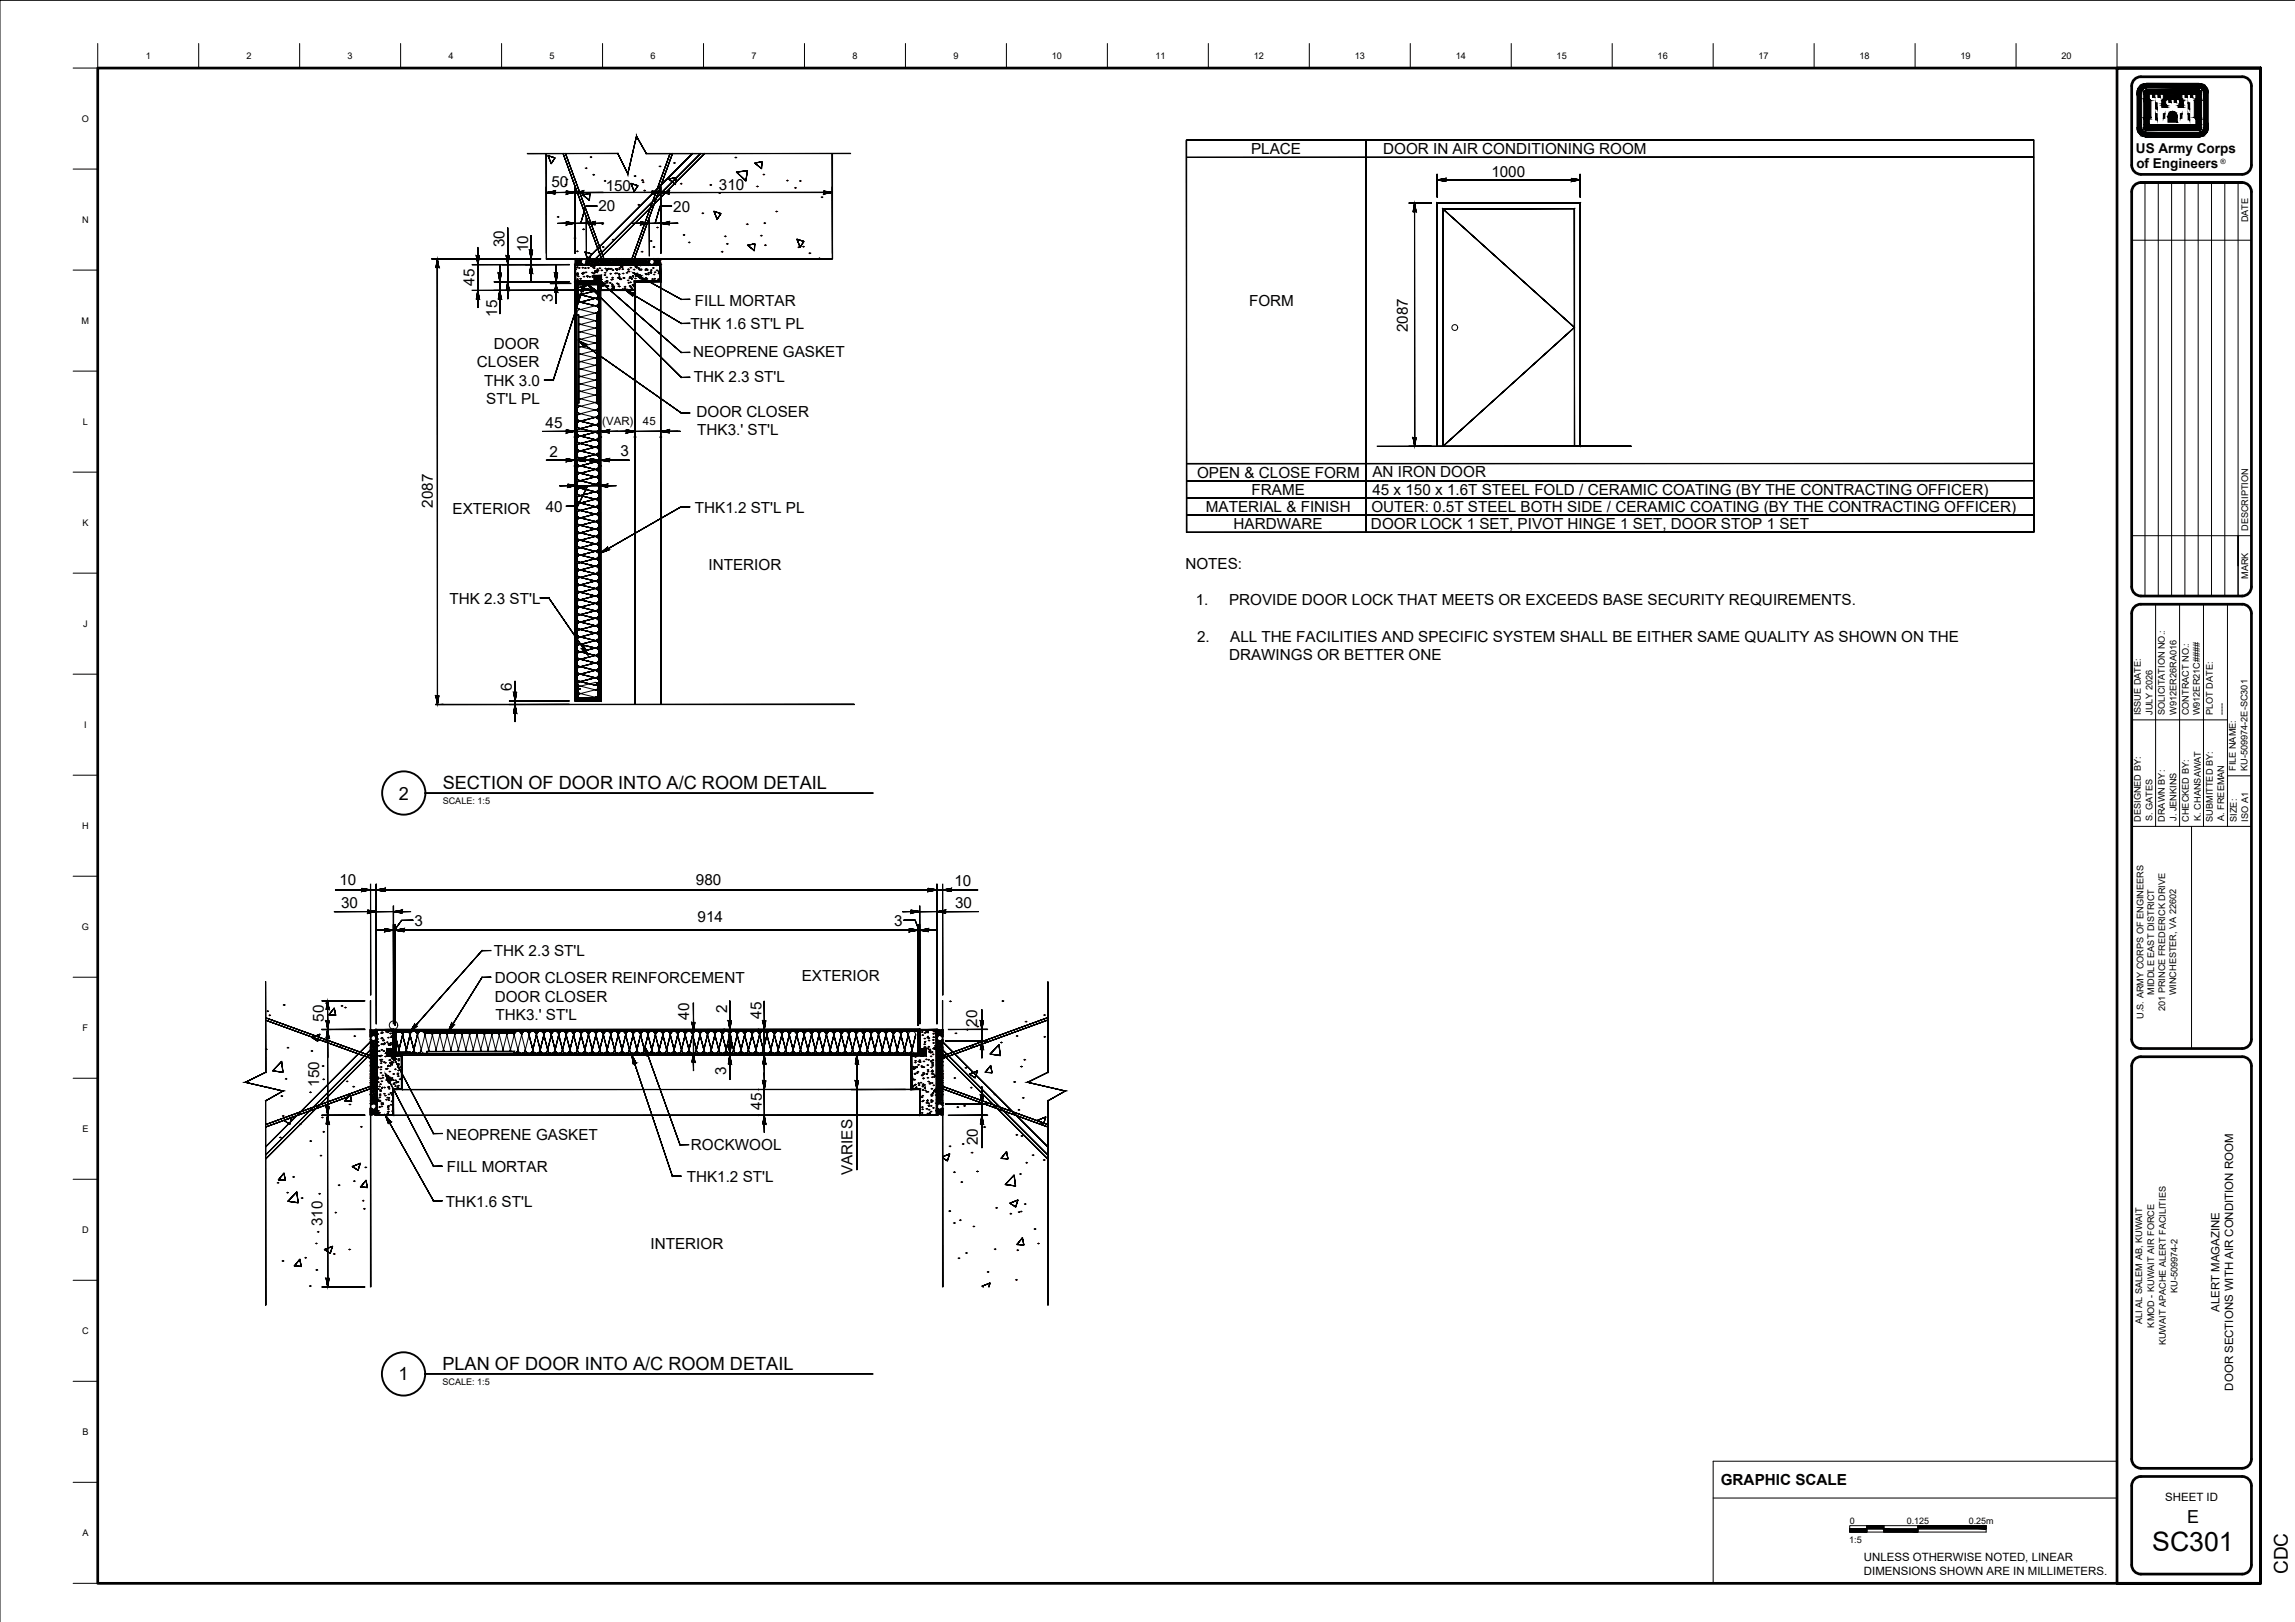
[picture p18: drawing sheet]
<svg xmlns="http://www.w3.org/2000/svg" width="841mm" height="594mm" viewBox="0 0 841 594" stroke-linecap="round" stroke-linejoin="round" font-family="sans-serif">
<defs><g id="words">
<text font-size="9.8" x="788.7" y="567.9">SC301</text>
<text font-size="7" x="838.4" y="576.6" transform="rotate(-90 838.4 576.6)">CDC</text>
<g font-size="6.7">
<text x="146.1" y="292.9">2</text>
<text x="162.2" y="288.8">SECTION OF DOOR INTO A/C ROOM DETAIL</text>
<text x="162.1" y="501.6">PLAN OF DOOR INTO A/C ROOM DETAIL</text>
<text x="146" y="505.6">1</text>
</g>
<text font-size="6.6" x="801.5" y="558">E</text>
<g font-size="5.6">
<text x="458.5" y="56.4">PLACE</text>
<text x="506.9" y="56.4">DOOR IN AIR CONDITIONING ROOM</text>
<text x="546.5" y="64.9">1000</text>
<text x="202.1" y="68.6">50</text>
<text x="222" y="69.8">150</text>
<text x="263.4" y="69.5">310</text>
<text x="219.3" y="77.5">20</text>
<text x="246.7" y="77.7">20</text>
<text x="184.9" y="90.5" transform="rotate(-90 184.9 90.5)">30</text>
<text x="193.5" y="92.3" transform="rotate(-90 193.5 92.3)">10</text>
<text x="173.9" y="104.7" transform="rotate(-90 173.9 104.7)">45</text>
<text x="202.6" y="110.7" transform="rotate(-90 202.6 110.7)">3</text>
<text x="254.6" y="112">FILL MORTAR</text>
<text x="457.7" y="112.1">FORM</text>
<text x="182.2" y="116" transform="rotate(-90 182.2 116)">15</text>
<text x="253" y="120.4">THK 1.6 ST'L PL</text>
<text x="515.9" y="121.8" transform="rotate(-90 515.9 121.8)">2087</text>
<text x="181" y="127.8">DOOR</text>
<text x="254" y="130.7">NEOPRENE GASKET</text>
<text x="174.8" y="134.6">CLOSER</text>
<text x="177.4" y="141.3">THK 3.0</text>
<text x="254.3" y="140.1">THK 2.3 ST'L</text>
<text x="178.2" y="148">ST'L PL</text>
<text x="255.2" y="152.8">DOOR CLOSER</text>
<text x="199.9" y="156.9">45</text>
<text x="255.5" y="159.5">THK3.' ST'L</text>
<text x="201.4" y="167.4">2</text>
<text x="227.4" y="167.1">3</text>
<text x="438.7" y="175">OPEN &amp; CLOSE FORM</text>
<text x="503" y="174.8">AN IRON DOOR</text>
<text x="158.6" y="185.9" transform="rotate(-90 158.6 185.9)">2087</text>
<text x="458.7" y="181.3">FRAME</text>
<text x="502.9" y="181.3">45 x 150 x 1.6T STEEL FOLD / CERAMIC COATING (BY THE CONTRACTING OFFICER)</text>
<text x="165.8" y="188.1">EXTERIOR</text>
<text x="200" y="187.5">40</text>
<text x="254.6" y="187.7">THK1.2 ST'L PL</text>
<text x="441.9" y="187.7">MATERIAL &amp; FINISH</text>
<text x="502.6" y="187.5">OUTER: 0.5T STEEL BOTH SIDE / CERAMIC COATING (BY THE CONTRACTING OFFICER)</text>
<text x="452.1" y="193.9">HARDWARE</text>
<text x="502.4" y="193.7">DOOR LOCK 1 SET, PIVOT HINGE 1 SET, DOOR STOP 1 SET</text>
<text x="259.7" y="208.7">INTERIOR</text>
<text x="434.4" y="208.2">NOTES:</text>
<text x="164.7" y="221.3">THK 2.3 ST'L</text>
<text x="438.2" y="221.6">1.</text>
<text x="450.4" y="221.6">PROVIDE DOOR LOCK THAT MEETS OR EXCEEDS BASE SECURITY REQUIREMENTS.</text>
<text x="438.7" y="235">2.</text>
<text x="450.8" y="235">ALL THE FACILITIES AND SPECIFIC SYSTEM SHALL BE EITHER SAME QUALITY AS SHOWN ON THE</text>
<text x="450.4" y="241.8">DRAWINGS OR BETTER ONE</text>
<text x="187.6" y="253" transform="rotate(-90 187.6 253)">6</text>
<text x="124.4" y="324.1">10</text>
<text x="255" y="324.3">980</text>
<text x="349.8" y="324.6">10</text>
<text x="125" y="332.5">30</text>
<text x="350" y="332.5">30</text>
<text x="151.9" y="339.2">3</text>
<text x="255.6" y="337.6">914</text>
<text x="327.7" y="339.3">3</text>
<text x="181" y="350.2">THK 2.3 ST'L</text>
<text x="293.8" y="359.3">EXTERIOR</text>
<text x="181.3" y="360.1">DOOR CLOSER REINFORCEMENT</text>
<text x="181.3" y="366.9">DOOR CLOSER</text>
<text x="266.5" y="371.2" transform="rotate(-90 266.5 371.2)">2</text>
<text x="118.6" y="374.3" transform="rotate(-90 118.6 374.3)">50</text>
<text x="181.6" y="373.6">THK3.' ST'L</text>
<text x="252.6" y="373.5" transform="rotate(-90 252.6 373.5)">40</text>
<text x="279" y="373.1" transform="rotate(-90 279 373.1)">45</text>
<text x="358.1" y="376.1" transform="rotate(-90 358.1 376.1)">20</text>
<text x="266.1" y="393.8" transform="rotate(-90 266.1 393.8)">3</text>
<text x="116.9" y="398.1" transform="rotate(-90 116.9 398.1)">150</text>
<text x="279.1" y="406.5" transform="rotate(-90 279.1 406.5)">45</text>
<text x="163.5" y="417.5">NEOPRENE GASKET</text>
<text x="358.4" y="419.4" transform="rotate(-90 358.4 419.4)">20</text>
<text x="253.2" y="421.4">ROCKWOOL</text>
<text x="163.8" y="429.1">FILL MORTAR</text>
<text x="312.4" y="430.4" transform="rotate(-90 312.4 430.4)">VARIES</text>
<text x="251.7" y="432.9">THK1.2 ST'L</text>
<text x="163.3" y="442">THK1.6 ST'L</text>
<text x="118.2" y="449.2" transform="rotate(-90 118.2 449.2)">310</text>
<text x="238.4" y="457.3">INTERIOR</text>
<text x="630.6" y="543.7">GRAPHIC SCALE</text>
</g>
<g font-size="5">
<text x="782.7" y="56.1">US Army Corps</text>
<text x="782.9" y="61.5">of Engineers</text>
</g>
<g font-size="4.2">
<text x="220.7" y="155.6">(VAR)</text>
<text x="235.6" y="155.6">45</text>
<text x="813.3" y="480.6" transform="rotate(-90 813.3 480.6)">ALERT MAGAZINE</text>
<text x="818.4" y="509.3" transform="rotate(-90 818.4 509.3)">DOOR SECTIONS WITH AIR CONDITION ROOM</text>
<text x="793.5" y="549.7">SHEET ID</text>
<text x="683" y="571.7">UNLESS OTHERWISE NOTED, LINEAR</text>
<text x="683.1" y="576.8">DIMENSIONS SHOWN ARE IN MILLIMETERS.</text>
</g>
<g font-size="3.4">
<text x="53.4" y="21.6">1</text>
<text x="90.4" y="21.6">2</text>
<text x="127.4" y="21.6">3</text>
<text x="164.4" y="21.6">4</text>
<text x="201.4" y="21.6">5</text>
<text x="238.4" y="21.6">6</text>
<text x="275.4" y="21.6">7</text>
<text x="312.4" y="21.6">8</text>
<text x="349.4" y="21.6">9</text>
<text x="385.4" y="21.6">10</text>
<text x="423.4" y="21.6">11</text>
<text x="459.4" y="21.6">12</text>
<text x="496.4" y="21.6">13</text>
<text x="533.4" y="21.6">14</text>
<text x="570.4" y="21.6">15</text>
<text x="607.4" y="21.6">16</text>
<text x="644.4" y="21.6">17</text>
<text x="681.4" y="21.6">18</text>
<text x="718.4" y="21.6">19</text>
<text x="755.4" y="21.6">20</text>
<text x="30" y="44.6">O</text>
<text x="30.1" y="81.6">N</text>
<text x="823.8" y="81.5" transform="rotate(-90 823.8 81.5)">DATE</text>
<text x="29.9" y="118.6">M</text>
<text x="30.4" y="155.6">L</text>
<text x="30.2" y="192.6">K</text>
<text x="823.8" y="194.5" transform="rotate(-90 823.8 194.5)">DESCRIPTION</text>
<text x="823.8" y="212.1" transform="rotate(-90 823.8 212.1)">MARK</text>
<text x="30.5" y="229.6">J</text>
<text x="784.6" y="262" transform="rotate(-90 784.6 262)">ISSUE DATE:</text>
<text x="788.8" y="261.9" transform="rotate(-90 788.8 261.9)">JULY 2026</text>
<text x="793.3" y="262" transform="rotate(-90 793.3 262)">SOLICITATION NO.:</text>
<text x="797.6" y="261.8" transform="rotate(-90 797.6 261.8)">W912ER26RA016</text>
<text x="802.1" y="262" transform="rotate(-90 802.1 262)">CONTRACT NO.:</text>
<text x="806.2" y="262.1" transform="rotate(-90 806.2 262.1)">W912ER21C####</text>
<text x="810.9" y="261.9" transform="rotate(-90 810.9 261.9)">PLOT DATE:</text>
<text x="815.2" y="261.9" transform="rotate(-90 815.2 261.9)">----</text>
<text x="30.8" y="266.6">I</text>
<text x="819.3" y="282.4" transform="rotate(-90 819.3 282.4)">FILE NAME:</text>
<text x="823.7" y="282.4" transform="rotate(-90 823.7 282.4)">KU-509974-2E-SC301</text>
<text x="30.1" y="303.6">H</text>
<text x="784.6" y="301" transform="rotate(-90 784.6 301)">DESIGNED BY:</text>
<text x="788.8" y="300.8" transform="rotate(-90 788.8 300.8)">S. GATES</text>
<text x="793.3" y="301" transform="rotate(-90 793.3 301)">DRAWN BY:</text>
<text x="797.6" y="300.7" transform="rotate(-90 797.6 300.7)">J. JENKINS</text>
<text x="802.1" y="301" transform="rotate(-90 802.1 301)">CHECKED BY:</text>
<text x="806.5" y="300.6" transform="rotate(-90 806.5 300.6)">K. CHANSAWAT</text>
<text x="810.9" y="301" transform="rotate(-90 810.9 301)">SUBMITTED BY:</text>
<text x="815.1" y="300.7" transform="rotate(-90 815.1 300.7)">A. FREEMAN</text>
<text x="819.7" y="301" transform="rotate(-90 819.7 301)">SIZE:</text>
<text x="823.9" y="300.9" transform="rotate(-90 823.9 300.9)">ISO A1</text>
<text x="30" y="340.6">G</text>
<text x="789.4" y="364.4" transform="rotate(-90 789.4 364.4)">MIDDLE EAST DISTRICT</text>
<text x="797.5" y="364.6" transform="rotate(-90 797.5 364.6)">WINCHESTER, VA 22602</text>
<text x="793.4" y="370.3" transform="rotate(-90 793.4 370.3)">201 PRINCE FREDERICK DRIVE</text>
<text x="30.3" y="377.6">F</text>
<text x="785.5" y="373.2" transform="rotate(-90 785.5 373.2)">U.S. ARMY CORPS OF ENGINEERS</text>
<text x="30.2" y="414.6">E</text>
<text x="30.1" y="451.6">D</text>
<text x="798" y="473.6" transform="rotate(-90 798 473.6)">KU-509974-2</text>
<text x="785" y="484.9" transform="rotate(-90 785 484.9)">ALI AL SALEM AB, KUWAIT</text>
<text x="30.1" y="488.6">C</text>
<text x="789.4" y="486.2" transform="rotate(-90 789.4 486.2)">KMOD - KUWAIT AIR FORCE</text>
<text x="793.7" y="492.8" transform="rotate(-90 793.7 492.8)">KUWAIT APACHE ALERT FACILITIES</text>
<text x="30.2" y="525.6">B</text>
<text x="30.2" y="562.6">A</text>
<text x="677.7" y="565.1">1:5</text>
</g>
<g font-size="3.3">
<text x="162.2" y="294.5">SCALE: 1:5</text>
<text x="162.1" y="507.3">SCALE: 1:5</text>
<text x="677.8" y="558.1">0</text>
<text x="698.8" y="558.2">0.125</text>
<text x="721.5" y="558.1">0.25m</text>
</g>
<text font-size="2.6" x="813.7" y="59.9">®</text>
</g></defs>
<g fill="#000" stroke="#000" stroke-width=".37">
<path d="M786.5 30.6h19.3zM518.4 74.4l.5 3.1h-1zM160.3 94.8l.5 3.2h-1zM174.6 93.8h1l-.5 3.1zM185.5 93.8h1.1l-.5 3.1zM194.1 91.7h1l-.5 3.1zM194.6 96.9l.5 3.2h-1zM210.6 87.3h.2zM211.1 96.2h.2zM211.5 95.9h.3zM212 96h.3zM212 95.2h.3z"/>
<path d="M217.1 95.6h.2zM218.1 95.8h.2zM219.2 96.5h.3zM220.9 90.5h.3zM221.3 96.1h.2zM221.3 95.8h.3zM221.5 95.9h.3zM222.6 94.9h.2zM223.9 95h.3zM226.6 96.6h.3zM239.9 95.5h.3zM240 95h.2z"/>
<path d="M175.1 106.4l.5 3.1h-1zM182.6 100.1h1.1l-.5 3.1zM183.2 106.4l.5 3.1h-1.1zM186.1 103.2l.5 3.2h-1.1zM203.3 100.1h1l-.5 3.1zM203.8 103.8l.5 3.2h-1zM218 101.7h.2zM218 102.5h.2zM218.2 102.8h.2zM218.4 101.8h.3zM218.9 102.7h.3zM219.5 101.7h.3z"/>
<path d="M219.6 102.6h.3zM222.7 104.8h.2zM226.5 101.8h.2zM232.6 160.1h.2zM211.2 180h.3zM220 170.6h.3zM517.9 160.3h1l-.5 3.2zM159.8 254.9h1l-.5 3.1zM188.2 253.6h1.1l-.5 3.1zM188.7 258l.6 3.1h-1.1zM119.5 373.9h1.1l-.5 3.1zM120.1 366.6l.5 3.1h-1.1z"/>
<path d="M120.1 377l.5 3.2h-1.1zM137.8 377.3h.2zM251.9 377.7h.2zM253.6 374.5h1l-.5 3.2zM265.2 377h.3zM266.9 373.9h1.1l-.5 3.1zM267.5 377.7l.5 3.1h-1.1zM277.9 377h.2zM279.5 373.9h1.1l-.5 3.1zM344.1 378.7h.3zM344.5 378h.3zM359.3 373.9h1l-.5 3.1z"/>
<path d="M136 391.7h.2zM136.1 389.6h.3zM136.7 383.8h.3zM137 394.8h.3zM137.4 385.9h.3zM137.8 389.2h.2zM142 384.4h.2zM142.1 385.1h.3zM142.1 386.2h.3zM142.2 386.2h.2zM142.2 385.4h.3zM142.3 385.6h.2z"/>
<path d="M142.4 385.9h.2zM142.5 386.2h.2zM142.6 385.9h.2zM142.7 385.3h.3zM142.8 385.1h.2zM143.1 384.7h.3zM143.2 384.5h.2zM143.6 385.8h.2zM143.6 386.3h.2zM143.9 386.4h.2zM144 384.4h.3zM145.7 398.3h.2z"/>
<path d="M254.1 385.8l.5 3.2h-1zM265.2 386.5h.3zM266.9 382.7h1.1l-.5 3.1zM267.5 386.5l.5 3.1h-1.1zM279.5 395.9h1.1l-.5 3.1zM280.1 386.5l.5 3.1h-1.1zM313.5 395.9h1l-.5 3.1zM314 386.5l.5 3.1h-1zM335.3 393.2h.2zM336.9 385.9h.3zM337.2 384.7h.3zM337.3 384.9h.2z"/>
<path d="M337.9 386.4h.3zM338.1 384.5h.3zM338.3 385.9h.2zM338.4 385.6h.2zM338.4 390.9h.3zM338.5 386.2h.3zM338.7 385.6h.2zM338.8 385.4h.2zM338.9 386.3h.2zM338.9 385.1h.2zM338.9 384.8h.3zM338.9 385.9h.3z"/>
<path d="M341.4 398.8h.2zM343.6 397.6h.2zM344 394.8h.2zM344.2 383.8h.3zM344.4 388.9h.3zM344.5 383.4h.2zM359.8 381.2l.5 3.2h-1zM102.6 416.6h.3zM119.5 405.3h1.1l-.5 3.2zM120.1 408.5l.5 3.1h-1.1zM135.7 406.8h.3zM135.8 400.7h.3z"/>
<path d="M136.2 407.4h.2zM136.9 404h.2zM137 407.2h.3zM137.1 406.7h.3zM137.2 408.2h.3zM137.2 406.6h.3zM137.2 400.8h.3zM137.4 404h.3zM137.5 406.8h.3zM137.7 404.3h.3zM137.7 401.3h.3zM138.2 407.7h.2z"/>
<path d="M280.1 408.5l.5 3.1h-1.1zM337.3 401.9h.3zM337.8 401.9h.2zM341.2 403.6h.3zM343.2 401.3h.3zM343.3 408h.2zM343.7 407.2h.2zM343.9 406.7h.2zM344 407.2h.2zM344.1 404h.3zM344.2 402.2h.2zM344.3 407h.2z"/>
<path d="M344.4 406.9h.2zM344.6 407.2h.3zM344.8 407.4h.3zM345 402.7h.2zM345.2 406.4h.2zM345.2 408.3h.3zM345.3 406.8h.2zM345.3 405.9h.2zM345.3 406h.2zM359.3 401.1h1.1l-.5 3.2zM359.8 408.5l.6 3.1h-1.1zM358.1 429.1h.2z"/>
<path d="M119.5 468.2h1.1l-.5 3.2z"/>
<path d="M783.1 34h1.7zM783.1 34h1.7z"/>
<path d="M783.6 32.3h2.9zM783.6 32.3h2.9z"/>
<path d="M783.1 34l1.7 12.7v-12.7zM783.1 34l1.7 12.7h-1.7z"/>
<path d="M783.1 33.7l1.7 .3 .1-.3zM783.1 33.7l1.7 .3h-1.7z"/>
<path d="M783.2 33.4h1.7zM783.2 33.4h1.7z"/>
<path d="M783.2 33.4l1.7 .3v-.3zM783.2 33.4l1.7 .3h-1.8z"/>
<path d="M783.2 33.1l1.7 .3 .2-.3zM783.2 33.1l1.7 .3h-1.7z"/>
<path d="M783.3 32.9l1.8 .2 .1-.2zM783.3 32.9l1.8 .2h-1.9z"/>
<path d="M783.3 32.9h1.9zM783.3 32.9h1.9z"/>
<path d="M783.4 32.7l1.8 .2 .2-.2zM783.4 32.7l1.8 .2h-1.9z"/>
<path d="M785.6 34h21.2zM785.6 34h21.2z"/>
<path d="M783.5 32.5h2.2zM783.5 32.5l1.9 .2z"/>
<path d="M783.5 32.4h2.3zM783.5 32.4l2.2 .1z"/>
<path d="M783.5 32.4h2.4zM783.5 32.4h2.3z"/>
<path d="M783.6 32.3h2.6zM783.6 32.3l2.3 .1z"/>
<path d="M783.6 32.3h2.9zM783.6 32.3h2.6z"/>
<path d="M785.6 34.5l2.1 1.7v-1.7zM785.6 34.5l2.1 1.7h-2.1z"/>
<path d="M785.6 36.2l2.6 .6-.5-.6zM785.6 36.2l2.6 .6h-2.6z"/>
<path d="M785.6 36.8l2.6 6.2v-6.2zM785.6 36.8l2.6 6.2h-2.6z"/>
<path d="M788.8 34.5l.8 1.2v-1.2zM788.8 34.5l.8 1.2h-.8z"/>
<path d="M789.9 37.6l.6 2.3h-.6zM789.9 37.6l.6 2.3v-2.3z"/>
<path d="M790.8 34.5l.8 1.2v-1.2zM790.8 34.5l.8 1.2h-.8z"/>
<path d="M792.6 36.4l1 .4v-.4zM792.2 36.8l.4-.4 1 .4z"/>
<path d="M792.2 36.8l1.4 1.3v-1.3zM792.2 36.8l1.4 1.3h-1.4z"/>
<path d="M792.2 38.1l2 .6-.6-.6zM792.2 38.1l2 .6h-2z"/>
<path d="M792.2 38.7l2 .7v-.7zM792.2 38.7l2 .7h-2z"/>
<path d="M794.8 36.4l.8 1.1v-1.1zM794.8 36.4l.8 1.1h-.8z"/>
<path d="M796.7 36.4l.9 1.1v-1.1zM796.7 36.4l.9 1.1h-.9z"/>
<path d="M792.8 34.5l6.8 1.7v-1.7zM792.8 34.5l6.8 1.7h-6.8z"/>
<path d="M792.8 36.2l6.9 .2zM792.8 36.2l6.9 .2h-7.1z"/>
<path d="M798.7 36.4l1.4 .4-.4-.4zM798.7 36.4l1.4 .4h-1.4z"/>
<path d="M798.7 36.8l1.4 1.3v-1.3zM798.7 36.8l1.4 1.3h-1.4z"/>
<path d="M798.7 38.1l1.4 .6v-.6zM798.7 38.1l1.4 .6h-1.9z"/>
<path d="M798.2 38.7l1.9 .7v-.7zM798.2 38.7l1.9 .7h-1.9z"/>
<path d="M800.7 34.5l.9 1.2v-1.2zM800.7 34.5l.9 1.2h-.9z"/>
<path d="M801.9 37.6l.5 2.3h-.5zM801.9 37.6l.5 2.3v-2.3z"/>
<path d="M802.7 34.5l.9 1.2v-1.2zM802.7 34.5l.9 1.2h-.9z"/>
<path d="M805.8 32.3h3zM805.8 32.3h3z"/>
<path d="M786.5 33h19.5zM786.4 33h19.6z"/>
<path d="M786.5 30.6h19.9zM786 30.6h20.4z"/>
<path d="M786.4 33h19.6zM786.3 33h19.7z"/>
<path d="M786.3 33l19.9 .1zM786.2 33.1h20z"/>
<path d="M786.2 33.1h20zM786.2 33.1h20z"/>
<path d="M786.2 33.1h20.1zM786 33.1h20.3z"/>
<path d="M786 33.1l20.4 .1zM786 33.2h20.4z"/>
<path d="M786 30.6l20.9 .1zM785.5 30.7h21.4z"/>
<path d="M786 33.2h20.4zM785.9 33.2h20.5z"/>
<path d="M785.9 33.2l20.6 .1zM785.9 33.3h20.6z"/>
<path d="M785.9 33.3l20.7 .1zM785.9 33.3l20.7 .1z"/>
<path d="M785.8 33.4h20.8zM785.8 33.4h20.8z"/>
<path d="M785.7 33.4l20.9 .1zM785.7 33.4l20.9 .1z"/>
<path d="M785.7 33.5l21 .1zM785.7 33.5l21 .1z"/>
<path d="M785.6 33.6h21.1zM785.6 33.6h21.1z"/>
<path d="M785.6 33.6l21.2 .2zM785.6 33.6l21.2 .2z"/>
<path d="M785.6 33.8h21.2zM785.6 33.8h21.2z"/>
<path d="M785.6 33.8l21.2 .2zM785.6 33.8l21.2 .2z"/>
<path d="M785.6 34l21.2 .5v-.5zM785.6 34l21.2 .5h-21.2z"/>
<path d="M804.7 34.5l2.1 1.7v-1.7zM804.7 34.5l2.1 1.7h-2.1z"/>
<path d="M804.7 36.2l2.1 .6v-.6zM804.1 36.8l.6-.6 2.1 .6z"/>
<path d="M804.1 36.8l2.7 6.2v-6.2zM804.1 36.8l2.7 6.2h-2.7z"/>
<path d="M785.5 30.7l21.9 .2-.5-.2zM785 30.9l.5-.2 21.9 .2z"/>
<path d="M785 30.9l22.8 .3-.4-.3zM784.5 31.2l.5-.3 22.8 .3z"/>
<path d="M807.5 34h1.7zM807.5 34h1.7z"/>
<path d="M784.5 31.2l23.7 .4-.4-.4zM784.1 31.6l.4-.4 23.7 .4z"/>
<path d="M784.1 31.6l24.5 .4-.4-.4zM784.1 31.6l24.5 .4h-24.8z"/>
<path d="M783.8 32l25 .3-.2-.3zM783.8 32l25 .3h-25.2z"/>
<path d="M805.8 32.3h3zM805.8 32.3h3z"/>
<path d="M806.1 32.3l2.7 .1zM806.1 32.3l2.7 .1z"/>
<path d="M806.4 32.4h2.5zM806.4 32.4h2.5z"/>
<path d="M806.5 32.4l2.4 .1zM806.5 32.4l2.4 .1z"/>
<path d="M806.7 32.5l2.3 .2zM806.7 32.5l2.3 .2z"/>
<path d="M806.9 32.7l2.2 .2-.1-.2zM806.9 32.7l2.2 .2h-2z"/>
<path d="M807.1 32.9h2zM807.1 32.9h2z"/>
<path d="M807.2 32.9l1.9 .2v-.2zM807.2 32.9l1.9 .2z"/>
<path d="M807.3 33.1l1.9 .3-.1-.3zM807.3 33.1l1.9 .3h-1.8z"/>
<path d="M807.4 33.4h1.8zM807.4 33.4h1.8z"/>
<path d="M807.4 33.4l1.8 .3v-.3zM807.4 33.4l1.8 .3h-1.7z"/>
<path d="M807.5 33.7l1.7 .3v-.3zM807.5 33.7l1.7 .3h-1.7z"/>
<path d="M807.5 34l1.7 12.7v-12.7zM807.5 34l1.7 12.7h-1.7z"/>
<path d="M193.3 56.2h33.2zM193.3 56.3l33.2-.1zM226.5 56.2l3.5 7.3zM226.4 56.3l3.7 7.5zM233.3 49.8l-3.2 14zM233.3 49.8l-3.2 14zM233.3 49.8l3.6 6.4zM233.3 50l3.5 6.3zM236.9 56.2h74.8zM236.8 56.3l74.9-.1z"/>
<path d="M203.3 57.8l-1.3 2.2zM203.3 57.8l-1.3 2.2z"/>
<path d="M200.8 57l1.2 2.9zM200.8 57l1.2 2.9z"/>
<path d="M200.8 57l2.6 .9zM200.9 57l2.5 .8z"/>
<path d="M206.3 56.3l14.7 39.9zM206.3 56.3l14.6 39.9z"/>
<path d="M207.2 56.3l14.4 39.1zM207.2 56.3l14.4 39.1z"/>
<path d="M253.8 56.2l-38.6 38.7zM253.8 56.2l-38.6 38.7z"/>
<path d="M256.7 56.2l-38.5 38.7zM256.7 56.2l-38.5 38.7z"/>
<path d="M258.2 56.2l-38.5 38.7zM258.2 56.2l-38.5 38.7z"/>
<path d="M276.6 59.8l2.7-.6zM276.6 59.7l2.7-.5z"/>
<path d="M434.8 57.5h310.5zM434.8 57.7l310.5-.2z"/>
<path d="M434.8 51.3h310.5zM434.8 51.4l310.5-.1z"/>
<path d="M434.7 51.3l.2 143.6zM434.7 51.3l.2 143.6z"/>
<path d="M500.6 51.3l.1 143.6zM500.6 51.3l.1 143.6z"/>
<path d="M745.2 51.3l.1 143.6zM745.2 51.3l.1 143.6z"/>
<path d="M783.6 48.4h2.9zM783.6 48.4h2.9z"/>
<path d="M783.1 46.7l1.7 .1zM783.1 46.7l1.7 .1z"/>
<path d="M783.1 46.8l1.8 .2-.1-.2zM783.1 46.8l1.8 .2h-1.8z"/>
<path d="M783.1 47l1.8 .3v-.3zM783.1 47l1.8 .3h-1.7z"/>
<path d="M783.2 47.3h1.7zM783.2 47.3h1.7z"/>
<path d="M783.2 47.3l1.9 .3-.2-.3zM783.2 47.3l1.9 .3h-1.9z"/>
<path d="M783.2 47.6l2 .2zM783.2 47.6l2 .2h-1.9z"/>
<path d="M783.3 47.8h1.9zM783.3 47.8h1.9z"/>
<path d="M783.3 47.8l2.1 .2-.2-.2zM783.3 47.8l2.1 .2h-2z"/>
<path d="M783.4 48l2.3 .2zM783.4 48l2.3 .2z"/>
<path d="M783.5 48.2l2.3 .1zM783.5 48.2l2.3 .1z"/>
<path d="M783.5 48.3h2.4zM783.5 48.3h2.4z"/>
<path d="M783.5 48.3l2.7 .1zM783.5 48.3l2.7 .1z"/>
<path d="M783.6 48.4h2.9zM783.6 48.4h2.9z"/>
<path d="M785.6 43.6l2.1 2v-2zM785.6 43.6l2.1 2h-2.1z"/>
<path d="M785.6 43l2.1 .6 .5-.6zM785.6 43l2.1 .6h-2.1z"/>
<path d="M789.9 41.6l.6 2.3h-.6zM789.9 41.6l.6 2.3v-2.3z"/>
<path d="M792.8 41.6v1.7l.5-1.7zM793.3 41.6v1.7h-.5z"/>
<path d="M796 40.8l.6 .1zM795.7 40.9h.9z"/>
<path d="M795.7 40.9l1.2 .1zM795.4 41h1.5z"/>
<path d="M795.4 41l1.8 .2zM795.1 41.2l.3-.2 1.8 .2z"/>
<path d="M795.1 41.2l2.3 .3-.2-.3zM795.1 41.2l2.3 .3h-2.5z"/>
<path d="M794.9 41.5l2.7 .3-.2-.3zM794.9 41.5l2.7 .3h-2.9z"/>
<path d="M794.7 41.8l3.1 .3-.2-.3zM794.7 41.8l3.1 .3h-3.2z"/>
<path d="M794.6 42.1l3.3 .4-.1-.4zM794.6 42.1l3.3 .4h-3.4z"/>
<path d="M794.5 42.5l3.4 .3v-.3zM794.5 42.5l3.4 .3h-3.4zM794.5 42.8h3.4zM794.5 42.8h3.4z"/>
<path d="M794.5 42.8l3.4 2v-2zM794.5 42.8l3.4 2h-3.4z"/>
<path d="M799 41.6v1.7l.6-1.7zM799.6 41.6v1.7h-.6z"/>
<path d="M801.9 41.6l.5 2.3h-.5zM801.9 41.6l.5 2.3v-2.3z"/>
<path d="M805.8 48.4h3zM805.8 48.4h3z"/>
<path d="M786.4 47.7h19.6zM786.4 47.7h19.4z"/>
<path d="M786.3 47.7h19.7zM786.3 47.7h19.7z"/>
<path d="M786.2 47.6h20zM786.2 47.6l19.8 .1z"/>
<path d="M786.2 47.6h20zM786.2 47.6h20z"/>
<path d="M786 47.6h20.3zM786 47.6h20.2z"/>
<path d="M786 47.5h20.4zM786 47.5l20.3 .1z"/>
<path d="M786 50.1h20.4zM786 50.1h19.9z"/>
<path d="M785.9 47.5h20.5zM785.9 47.5h20.5z"/>
<path d="M785.9 47.4h20.6zM785.9 47.4l20.5 .1z"/>
<path d="M785.8 47.4h20.8zM785.8 47.4h20.7z"/>
<path d="M785.7 47.3h20.9zM785.7 47.3l20.9 .1z"/>
<path d="M785.7 47.2h20.9zM785.7 47.2l20.9 .1z"/>
<path d="M785.6 47.1h21.1zM785.6 47.1l21 .1z"/>
<path d="M785.6 47.1h21.1zM785.6 47.1h21.1z"/>
<path d="M785.6 46.9h21.2zM785.6 46.9h21.2z"/>
<path d="M785.6 46.9h21.2zM785.6 46.9l21.1 .2z"/>
<path d="M804.1 43l2.7 .6v-.6zM804.1 43l2.7 .6h-2.1z"/>
<path d="M804.7 43.6l2.1 2v-2zM804.7 43.6l2.1 2h-2.1z"/>
<path d="M785.6 45.6l21.2 1.1v-1.1zM785.6 45.6l21.2 1.1h-21.2z"/>
<path d="M785.6 46.7l21.2 .1zM785.6 46.7l21.2 .1z"/>
<path d="M785.6 46.8h21.2zM785.6 46.8l21.2 .1z"/>
<path d="M785.5 50h21.4zM785.5 50l20.9 .1z"/>
<path d="M785 49.8l21.9 .2 .5-.2zM785 49.8l21.9 .2h-21.4z"/>
<path d="M784.5 49.5l22.9 .3 .4-.3zM784.5 49.5l22.9 .3h-22.4z"/>
<path d="M784.1 49.1l23.7 .4 .4-.4zM784.1 49.1l23.7 .4h-23.3z"/>
<path d="M783.8 48.7l24.4 .4 .4-.4zM783.8 48.7l24.4 .4h-24.1z"/>
<path d="M783.6 48.4l25 .3 .2-.3zM783.6 48.4l25 .3h-24.8z"/>
<path d="M806.2 48.4h2.6zM805.8 48.4h3z"/>
<path d="M806.5 48.3h2.3zM806.2 48.4h2.6z"/>
<path d="M806.5 48.3h2.4zM806.5 48.3h2.3z"/>
<path d="M806.8 48.1h2.1zM806.5 48.3h2.4z"/>
<path d="M807 47.9l1.9 .2 .1-.2zM806.8 48.1l.2-.2 1.9 .2z"/>
<path d="M807.1 47.8h2zM807.1 47.8l1.9 .1h-2z"/>
<path d="M807.2 47.7h1.9zM807.2 47.7l1.9 .1z"/>
<path d="M807.4 47.4l1.7 .3 .1-.3zM807.4 47.4l1.7 .3h-1.9z"/>
<path d="M807.5 47.1l1.7 .2v-.2zM807.5 47.1l1.7 .2h-1.8z"/>
<path d="M807.4 47.3h1.8zM807.4 47.3l1.8 .1z"/>
<path d="M807.5 46.7l1.7 .1zM807.5 46.7l1.7 .1z"/>
<path d="M807.5 46.8l1.7 .3v-.3zM807.5 46.8l1.7 .3h-1.7z"/>
<path d="M200.2 70.5l3.2-.6zM200.2 70.6l3.2-.7zM203.4 69.9v1.1zM203.3 70l.1 1z"/>
<path d="M200.2 70.6l3.2 .4zM200.2 70.5l3.2 .5z"/>
<path d="M200.2 70.5l3.2-.5v.5zM200.2 70.5l3.2 .5v-.5z"/>
<path d="M203.4 70.5h4.2zM203.4 70.5h4.2z"/>
<path d="M207.6 70l3.1 .5h-3.1zM207.6 70.5v.5l3.1-.5z"/>
<path d="M207.6 69.9l3.1 .6zM207.5 70l3.2 .5z"/>
<path d="M210.7 70.5l3.2-.6zM210.7 70.6l3.2-.7zM213.9 69.9v1.1zM213.8 70l.1 1z"/>
<path d="M207.5 71.1l3.2-.6zM207.6 71l3.1-.5zM207.5 70v1.1zM207.5 70l.1 1z"/>
<path d="M210.7 70.6l3.1 .4zM210.7 70.5l3.1 .5z"/>
<path d="M210.7 70.5l3.1-.5v.5zM210.7 70.5l3.1 .5v-.5z"/>
<path d="M213.8 70.5h25.2zM213.8 70.5h25.2z"/>
<path d="M216.1 70.9l-.2 2.5zM216.1 70.9l-.1 2.5z"/>
<path d="M213.5 71.4l2.4 2zM213.5 71.4l2.5 1.9z"/>
<path d="M213.6 71.4l2.6-.6zM213.6 71.3l2.6-.5z"/>
<path d="M217.4 64h.3zM217.4 64h.3z"/>
<path d="M214.7 75.5h4.2zM214.7 75.5h4.2z"/>
<path d="M210.7 70.5h10.3zM210.7 70.5h10.3z"/>
<path d="M233.7 68l-1.3 2.2zM233.7 68l-1.3 2.2z"/>
<path d="M231.2 67.2l1.2 2.9zM231.2 67.2l1.2 2.9z"/>
<path d="M232.7 64.4l.2 .1h-.3zM232.6 64.5h.3z"/>
<path d="M231.2 67.2l2.6 .8zM231.3 67.2l2.5 .8z"/>
<path d="M239 70l3.1 .5h-3.1zM239 70.5v.5l3.1-.5z"/>
<path d="M239 69.9l3.1 .6zM239 70l3.1 .5z"/>
<path d="M242.1 70.5l3.2-.6zM242.1 70.6l3.2-.7zM245.3 69.9v1.1zM245.2 70l.1 1z"/>
<path d="M239 71.1l3.1-.6zM239 71l3.1-.5zM239 70v1.1zM239 70v1z"/>
<path d="M242.1 70.5l3.2-.5v.5zM242.1 70.5l3.2 .5v-.5z"/>
<path d="M242.1 70.6l3.2 .5zM242.1 70.5l3.2 .5z"/>
<path d="M245.3 70.5h56.6zM245.3 70.5h56.6z"/>
<path d="M241.9 75.5h4.2zM241.9 75.5h4.2z"/>
<path d="M247.7 65.1l-.2 2.5zM247.7 65.1l-.2 2.5z"/>
<path d="M245.1 65.6l2.4 2zM245.1 65.5l2.4 2z"/>
<path d="M245.1 65.6l2.6-.5zM245.1 65.5l2.6-.5z"/>
<path d="M261.6 77.4l2.6 .8zM261.7 77.4l2.5 .8z"/>
<path d="M273.9 62.5l-.5 3.8zM273.9 62.5l-.5 3.8z"/>
<path d="M269.9 63l3.4 3.2zM269.9 63l3.4 3.2z"/>
<path d="M269.9 63l4-.5zM269.9 63l4-.5z"/>
<path d="M279.2 59.2l-.1 2.6zM279.2 59.2l-.1 2.6z"/>
<path d="M276.6 59.7l2.5 2zM276.6 59.7l2.5 2z"/>
<path d="M301.9 70l3.1 .5h-3.1zM301.9 70.5v.5l3.1-.5z"/>
<path d="M301.9 69.9l3.1 .6zM301.9 70l3.1 .5z"/>
<path d="M301.8 71.1l3.2-.6zM301.9 71l3.1-.5zM301.8 70v1.1zM301.8 70l.1 1z"/>
<path d="M518.4 74.4l-.5 3.1zM518.4 74.4l-.5 3.1z"/>
<path d="M518.4 74.4l.6 3.2zM518.4 74.4l.6 3.2zM517.9 77.6h1.1zM517.9 77.5h1z"/>
<path d="M518.4 77.5v82.8zM518.4 77.5v82.8z"/>
<path d="M516.3 74.4l8.3-.1zM516.3 74.3h8.3z"/>
<path d="M526.6 63.8l.1 8.5zM526.6 63.8l.1 8.5z"/>
<path d="M526.6 65.8l3.2-.5zM526.7 65.9l3.1-.6zM529.8 65.3v1.1zM529.8 65.4v1z"/>
<path d="M528.8 76.4l48.2 43.5zM528.7 76.5l48.3 43.4z"/>
<path d="M526.6 65.9l3.2-.5v.5zM526.6 65.9l3.2 .5v-.5z"/>
<path d="M526.6 65.9l3.2 .6zM526.7 65.8l3.1 .6z"/>
<path d="M529.8 65.8h46.1zM529.8 65.9l46.1-.1z"/>
<path d="M575.9 65.4l3.2 .5h-3.2zM575.9 65.9v.5l3.2-.5z"/>
<path d="M575.9 65.3l3.2 .5zM575.9 65.4l3.2 .4z"/>
<path d="M579 63.8l.1 8.5zM579 63.8l.1 8.5z"/>
<path d="M575.9 66.5l3.2-.6zM576 66.4l3.1-.6zM575.9 65.4v1.1zM575.9 65.4l.1 1z"/>
<path d="M160.2 94.8l-.4 3.2zM160.2 94.8l-.4 3.2z"/>
<path d="M160.2 94.8l.7 3.2zM160.2 94.8l.7 3.2zM159.8 98h1.1zM159.8 97.9h.9z"/>
<path d="M174.5 93.7l.7 3.2zM174.5 93.7l.7 3.2zM174.5 93.7h1.1zM174.6 93.8l1-.1z"/>
<path d="M175.1 96.9l.1 9.5zM175.1 96.9l.1 9.5z"/>
<path d="M175.1 90.6l.1 3.2zM175.1 90.6l.1 3.2z"/>
<path d="M175.6 93.8l-.4 3.1zM175.6 93.8l-.5 3.1z"/>
<path d="M183.1 96.9l.1 3.2zM183.1 96.9l.1 3.2z"/>
<path d="M185.5 93.7l.6 3.2zM185.5 93.7l.6 3.2zM185.5 93.7h1.1zM185.6 93.8l1-.1z"/>
<path d="M186 83.4l.1 10.4zM186 83.4l.1 10.4z"/>
<path d="M186.5 93.8l-.4 3.1zM186.5 93.8l-.5 3.1z"/>
<path d="M194 91.6l.6 3.2zM194 91.6l.6 3.2zM194 91.6h1.1zM194.1 91.7l1-.1z"/>
<path d="M194.6 94.8v2.1zM194.6 94.8v2.1z"/>
<path d="M194.6 96.9l.6 3.2zM194.6 96.9l.6 3.2zM194.1 100.1h1.1zM194.1 100h1z"/>
<path d="M194.6 86.3v5.4zM194.6 86.3v5.4z"/>
<path d="M195.1 91.7l-.5 3.1zM195.1 91.7l-.5 3.1z"/>
<path d="M192.5 94.9l5.6-.1zM192.5 94.8h5.6z"/>
<path d="M158.2 94.9l39.9-.1zM158.2 94.8h39.9z"/>
<path d="M200.2 56.2l.1 38.6zM200.2 56.2l.1 38.6z"/>
<path d="M200.2 68.4l.1 24.3zM200.2 68.4l.1 24.3z"/>
<path d="M203.7 96.9l.1 3.2zM203.7 96.9l.1 3.2z"/>
<path d="M204.4 81.7h3.2zM204.4 81.8l3.2-.1z"/>
<path d="M207.6 81.3l3.1 .5h-3.1zM207.6 81.8v.5l3.1-.5z"/>
<path d="M207.6 81.2l3.1 .5zM207.5 81.3l3.2 .4z"/>
<path d="M192.5 97l16.1-.1zM192.5 96.9h16.1z"/>
<path d="M184 97l24.6-.1zM184 96.9h24.6z"/>
<path d="M173 97l35.6-.1zM173 96.9h35.6z"/>
<path d="M210.7 68.4l.1 24.3zM210.7 68.4l.1 24.3z"/>
<path d="M210.7 68.4l.1 24.3zM210.7 68.4l.1 24.3z"/>
<path d="M210.7 79.7l.1 13zM210.7 79.7l.1 13z"/>
<path d="M210.7 81.7h4.2zM210.7 81.8l4.2-.1z"/>
<path d="M207.5 82.4l3.2-.6zM207.6 82.2l3.1-.5zM207.5 81.3v1.1zM207.5 81.3l.1 .9z"/>
<path d="M211 95.8l.2 .2h-.3zM210.9 96h.3z"/>
<path d="M211.6 95.2h.3zM211.6 95.2h.3z"/>
<path d="M212.1 96.5l.1 .1zM212 96.6h.2z"/>
<path d="M212.5 96.5h.3zM212.5 96.5h.3z"/>
<path d="M214.6 75.5l-1.9 6.3zM214.6 75.5l-1.8 6.3z"/>
<path d="M213.7 84h.3zM213.7 84h.3z"/>
<path d="M214.8 79.7l.1 14.1zM214.8 79.7l.1 14.1z"/>
<path d="M214.9 81.7l3.2-.5zM214.9 81.8l3.2-.6zM218.1 81.2v1.1zM218 81.3l.1 1z"/>
<path d="M214.3 92.2l1 2.6zM214.3 92.2l1.1 2.6z"/>
<path d="M216.9 93l-1.2 1.8zM216.9 93l-1.1 1.8z"/>
<path d="M214.4 92.3l2.5 .8zM214.4 92.2l2.5 .8z"/>
<path d="M217 95.4h.3zM217 95.4h.3z"/>
<path d="M218 97.4l-.2 .3zM218 97.4l-.2 .3z"/>
<path d="M217.6 97.3l.2 .4zM217.6 97.3l.2 .4z"/>
<path d="M217.6 97.3l.4 .1zM217.6 97.2l.4 .2z"/>
<path d="M214.9 81.8l3.1-.5v.5zM214.9 81.8l3.1 .5v-.5z"/>
<path d="M214.9 81.8l3.1 .6zM214.9 81.7l3.1 .6z"/>
<path d="M218 81.7h3.2zM218 81.8l3.2-.1z"/>
<path d="M218.3 99.2v.4zM218.3 99.2v.4z"/>
<path d="M218 99.3l.3 .3zM218 99.2l.3 .4z"/>
<path d="M218 99.3l.4-.1zM218 99.2h.4z"/>
<path d="M219 99.2v.6zM219 99.2v.6z"/>
<path d="M218.4 99.3l.5 .5zM218.4 99.3l.6 .5z"/>
<path d="M218.4 99.3l.6-.1zM218.4 99.3l.6-.1z"/>
<path d="M220.1 96.6h.3zM220.1 96.6h.3z"/>
<path d="M220.9 96.2h11zM220.9 96.3l11-.1z"/>
<path d="M221.1 94.9l.2 .2zM221 95.1h.3z"/>
<path d="M221.5 95.3h9.8zM221.5 95.4l9.8-.1z"/>
<path d="M222.2 98.8l.1 .4zM222.2 98.8l.2 .4z"/>
<path d="M222.6 98.9l-.2 .3zM222.6 98.9l-.2 .3z"/>
<path d="M222.2 98.8l.4 .1zM222.2 98.8l.4 .1z"/>
<path d="M223.1 98.3l-.1 .4zM223.1 98.3v.4z"/>
<path d="M222.7 98.4l.4 .3zM222.7 98.4l.4 .3z"/>
<path d="M222.7 98.4l.4-.1zM222.7 98.4l.4-.1z"/>
<path d="M223.6 95.6l.2 .1zM223.5 95.7h.3z"/>
<path d="M223.5 96.2h.3zM223.5 96.2h.3z"/>
<path d="M223.6 95.3l.2 .2h-.3zM223.5 95.5h.3z"/>
<path d="M224.6 96.3l.1 .1zM224.5 96.4h.2z"/>
<path d="M226.2 98.4l-.1 .6zM226.2 98.4l-.1 .6z"/>
<path d="M225.6 98.5l.5 .4zM225.6 98.5l.5 .4z"/>
<path d="M225.6 98.5l.6-.1zM225.6 98.4h.6z"/>
<path d="M226.9 95.6l.1 .1zM226.7 95.7h.3z"/>
<path d="M227.8 97.4v.4zM227.8 97.4v.4z"/>
<path d="M227.4 97.6l.4 .2zM227.4 97.5l.4 .3z"/>
<path d="M227.4 97.6l.4-.2zM227.4 97.5l.4-.1z"/>
<path d="M227.9 96l-.1 .1zM227.8 96.1h.2z"/>
<path d="M230.2 95.4l.1 .2h-.3zM230 95.6h.3z"/>
<path d="M231 95.1h.2zM231 95.1h.2z"/>
<path d="M245.5 56.2l-14.2 39.2zM245.5 56.2l-14.1 39.2z"/>
<path d="M231.2 96.6h.3zM231.2 96.6h.3z"/>
<path d="M231.6 81.7h3.2zM231.6 81.8l3.2-.1z"/>
<path d="M246.4 56.2l-14.4 40zM246.4 56.2l-14.4 40z"/>
<path d="M232 99.9l3 1.1h-1.6zM233.4 101l1.1 .9 .5-.9z"/>
<path d="M232 99.8l3.1 1.1zM232 99.9l3.1 1zM234.9 101l-.4 .9zM234.9 101l-.4 .9z"/>
<path d="M232.1 99.9l17.5 9.7zM232 99.9l17.6 9.8zM249.6 109.6h3.3zM249.6 109.7l3.3-.1z"/>
<path d="M232.2 95.2l.1 .2h-.3zM232 95.4h.3z"/>
<path d="M232.2 95.4l.1 .2h-.2zM232.1 95.6h.2z"/>
<path d="M233.3 97.6v.5zM233.3 97.6v.5z"/>
<path d="M232.7 97.7l.6 .5zM232.7 97.7l.6 .4z"/>
<path d="M233.3 94.9l.1 .2h-.2zM233.2 95.1h.2z"/>
<path d="M232.8 97.7l.6-.1zM232.8 97.6h.6z"/>
<path d="M234.2 98.2l-.2 .3zM234.2 98.2l-.2 .3z"/>
<path d="M233.8 98.1l.2 .4zM233.8 98.1l.2 .4z"/>
<path d="M233.8 98.1l.4 .1zM233.8 98.1l.4 .1z"/>
<path d="M234.8 81.3l3.1 .5h-3.1zM234.8 81.8v.5l3.1-.5z"/>
<path d="M234.8 81.2l3.2 .5zM234.8 81.3l3.2 .4z"/>
<path d="M237.9 79.7l.1 14.1zM237.9 79.7l.1 14.1z"/>
<path d="M234.8 82.4l3.2-.6zM234.8 82.2l3.1-.5zM234.8 81.3v1.1zM234.8 81.3v.9z"/>
<path d="M238 81.7h4.1zM238 81.8l4.1-.1z"/>
<path d="M238.4 99.6l.4 .1zM238.4 99.6l.4 .1z"/>
<path d="M241.9 75.5l-1.9 6.3zM241.9 75.5l-1.8 6.3z"/>
<path d="M240.3 97.1l.1 .2zM240.3 97.1l.2 .2z"/>
<path d="M240.7 96.1h.3zM240.7 96.1h.3z"/>
<path d="M240.9 95.5h.3zM240.9 95.5h.3z"/>
<path d="M241.1 96.5h.3zM241.1 96.5h.3z"/>
<path d="M241.3 95.4l.1 .2h-.3zM241.1 95.6h.3z"/>
<path d="M241.3 96l.1 .1h-.3zM241.1 96.1h.3z"/>
<path d="M241.4 96.5l.1 .1h-.2zM241.3 96.6h.2z"/>
<path d="M241.3 96.3h.3zM241.3 96.3h.3z"/>
<path d="M241.6 99.3v.4zM241.6 99.3v.4z"/>
<path d="M241.2 99.4l.4 .3zM241.2 99.4l.4 .3z"/>
<path d="M241.2 99.4l.4-.1zM241.2 99.4l.4-.1z"/>
<path d="M241.6 94.8l.2 .1h-.3zM241.5 94.9h.3z"/>
<path d="M241.9 99.7l.1 .1h-.2zM241.8 99.8h.2z"/>
<path d="M242.1 68.4l.1 24.3zM242.1 68.4l.1 24.3z"/>
<path d="M242.1 79.7l.1 13zM242.1 79.7l.1 13z"/>
<path d="M242.1 68.4l.1 24.3zM242.1 68.4l.1 24.3z"/>
<path d="M242.1 81.7l3.2-.5zM242.1 81.8l3.2-.6zM245.3 81.2v1.1zM245.2 81.3l.1 1z"/>
<path d="M242.1 96.9l.1 6.4zM242.1 96.9l.1 6.4zM232.8 103.3h9.4zM232.6 103.1h9.5zM232.6 103.1l.2 3.3zM232.6 103.1l.2 3.3zM220.1 106.4h12.7zM220.1 106.4l12.5-.1zM220.1 103.2v3.2zM220.1 103.2l.1 3.1z"/>
<path d="M242.1 81.8l3.2-.5v.5zM242.1 81.8l3.2 .5v-.5z"/>
<path d="M242.1 81.8l3.2 .6zM242.1 81.7l3.2 .6z"/>
<path d="M245.3 81.7h3.1zM245.3 81.8l3.1-.1z"/>
<path d="M264.2 78.2l-1.4 2.2zM264.2 78.2l-1.4 2.2z"/>
<path d="M261.6 77.4l1.2 2.9zM261.6 77.4l1.2 2.9z"/>
<path d="M276.6 89.3l-.2 2.5zM276.6 89.3l-.1 2.5z"/>
<path d="M274 89.8l2.4 2zM274 89.8l2.4 2z"/>
<path d="M274 89.8l2.6-.4zM274 89.7l2.6-.4z"/>
<path d="M292 87.6l1.2 2.9zM292 87.6l1.2 2.9z"/>
<path d="M294.6 88.4l-1.4 2.2zM294.6 88.4l-1.4 2.2z"/>
<path d="M292 87.6l2.6 .9zM292.1 87.6l2.5 .8z"/>
<path d="M305 56.2l.1 38.6zM305 56.2l.1 38.6z"/>
<path d="M305 68.4l.1 24.3zM305 68.4l.1 24.3z"/>
<path d="M200.2 94.9l104.8-.1zM200.2 94.8h104.8z"/>
<path d="M175.1 106.3l-.6 3.2zM175.1 106.3l-.5 3.2z"/>
<path d="M175.1 109.5l.1 3.1zM175.1 109.5l.1 3.1z"/>
<path d="M175.1 106.4l.6 3.1zM175.1 106.4l.6 3.1zM174.6 109.5h1.1zM174.6 109.4h1z"/>
<path d="M183.1 106.3l-.5 3.2zM183.1 106.3l-.4 3.2z"/>
<path d="M182.6 100l.6 3.2zM182.6 100l.6 3.2zM182.6 100h1.1zM182.7 100.1l1-.1z"/>
<path d="M183.1 109.5l.1 5.4zM183.1 109.5l.1 5.4z"/>
<path d="M183.1 106.4l.6 3.1zM183.1 106.4l.6 3.1zM182.6 109.5h1.1zM182.6 109.4h1z"/>
<path d="M183.1 103.2l.1 3.2zM183.1 103.2l.1 3.2z"/>
<path d="M183.6 100l-.4 3.2zM183.6 100l-.5 3.2z"/>
<path d="M186 103.2l-.4 3.2zM186 103.2l-.4 3.2z"/>
<path d="M186 96.9l.1 6.3zM186 96.9l.1 6.3z"/>
<path d="M186 106.4l.1 3.1zM186 106.4l.1 3.1z"/>
<path d="M186 103.2l.6 3.2zM186 103.2l.6 3.2zM185.5 106.4h1.1zM185.5 106.3h1z"/>
<path d="M194.6 96.9l-.5 3.2zM194.6 96.9l-.5 3.2z"/>
<path d="M194.6 100.1v3.1zM194.6 100.1v3.1z"/>
<path d="M203.7 103.8l-.4 3.2zM203.7 103.8l-.4 3.2z"/>
<path d="M203.7 107l.1 4.2zM203.7 107l.1 4.2z"/>
<path d="M203.2 100l.6 3.2zM203.2 100l.6 3.2zM203.2 100h1.1zM203.3 100.1l1-.1z"/>
<path d="M203.7 103.8l.7 3.2zM203.7 103.8l.7 3.2zM203.3 107h1.1zM203.3 106.9h.9z"/>
<path d="M203.8 103.2v.6zM203.8 103.2v.6z"/>
<path d="M204.3 100l-.5 3.2zM204.3 100l-.5 3.2z"/>
<path d="M184 103.2h24.6zM184 103.2h24.6z"/>
<path d="M181.1 103.2h27.5zM181.1 103.2h27.5z"/>
<path d="M201.7 103.2h6.9zM201.7 103.2h6.9z"/>
<path d="M201.7 103.9l7.5-.1zM201.7 103.8h7.5z"/>
<path d="M211.3 109.3l.2 .5zM211.3 109.3l.1 .5zM211.4 109.8l.4 .4zM211.4 109.8l.3 .5zM211.8 110.2l.4 .3zM211.7 110.3l.5 .3zM212.2 110.5l.5 .1zM212.2 110.6h.5z"/>
<path d="M211.8 107.5l.4 .3zM211.7 107.6l.5 .2zM212.2 107.8l.5 .1zM212.2 107.8l.5 .1z"/>
<path d="M211.8 100.1v.5zM211.8 100.1v.5z"/>
<path d="M211.2 100.2l.6 .4zM211.3 100.1l.5 .5z"/>
<path d="M211.3 100.2l.6-.2zM211.3 100.1l.6-.1z"/>
<path d="M212.1 115.9l.6 .1zM212 116h.7z"/>
<path d="M212.1 118.6l.6 .2zM212 118.7l.7 .1z"/>
<path d="M212 115.4l.1 32.1zM212 115.4l.1 32.1zM211.3 147.5h.8zM211.3 147.5h.7zM211.3 115.3v32.2zM211.3 115.3l.1 32.2zM211.3 115.3h.8zM211.4 115.4l.7-.1z"/>
<path d="M212.2 108l.5-.1zM212.2 108l.5-.1zM211.8 108.3l.4-.3zM211.7 108.3l.5-.3z"/>
<path d="M212.2 105.3l.5-.1zM212.2 105.3l.5-.1zM211.8 105.6l.4-.3zM211.7 105.6l.5-.3z"/>
<path d="M212.2 110.8l.5-.1zM212.2 110.7l.5-.1zM211.8 111.1l.4-.4zM211.7 111l.5-.3zM211.7 111l-.2 .5zM211.7 111l-.3 .5zM211.4 111.5l-.1 .5zM211.4 111.5l-.1 .5zM211.3 112l.2 .5zM211.3 112l.1 .6zM211.4 112.6l.4 .4zM211.4 112.6l.4 .4zM211.7 113l.5 .2zM211.7 113l.5 .3zM212.2 113.2l.5 .1zM212.2 113.3h.5z"/>
<path d="M212.7 105.1l5.4 1.4zM212.7 105.2l5.4 1.4z"/>
<path d="M212.7 107.9l5.4 1.3zM212.7 108l5.4 1.2z"/>
<path d="M212.7 110.6l5.4 1.4zM212.7 110.7l5.4 1.3z"/>
<path d="M212.1 116.3l.6-.2zM212 116.2l.7-.2z"/>
<path d="M212.1 119l.6-.2zM212 118.9l.7-.1z"/>
<path d="M214.2 103.6l-1.4 2.9zM214.2 103.6l-1.4 2.9z"/>
<path d="M212.7 102.1h.2zM212.7 102.1h.2z"/>
<path d="M213.6 100.1v.3zM213.6 100.1v.3z"/>
<path d="M213.2 100.2l.4 .3zM213.2 100.2l.4 .2z"/>
<path d="M213.2 100.2l.4-.2zM213.2 100.1l.4-.1z"/>
<path d="M212.8 106.5l1 .2zM212.8 106.4l1 .3z"/>
<path d="M214.2 103.6l-.4 2.9h-1zM212.8 106.5l1 .3v-.3z"/>
<path d="M214.2 103.6l-.4 3.2zM214.2 103.6l-.4 3.2z"/>
<path d="M214.2 103.6l-11.4 35.6zM214.2 103.6l-11.4 35.6zM199.5 139.2h3.3zM199.5 139.1h3.2z"/>
<path d="M215.5 101.1l-.2 .4zM215.5 101.1l-.2 .4z"/>
<path d="M215.1 101l.2 .5zM215.1 101l.2 .4z"/>
<path d="M215.4 104.3l2.6 1.8h-1.3zM216.7 106.1l.6 .7 .7-.7z"/>
<path d="M215.4 104.2l34.2 34zM215.4 104.3l34.2 34zM249.6 138.2h3.3zM249.6 138.3l3.3-.1z"/>
<path d="M215.5 104.2l2.6 1.9zM215.4 104.3l2.7 1.8zM217.9 106.1l-.6 .8zM217.2 106.8l.7-.7z"/>
<path d="M215.1 101l.4 .1zM215.1 101l.4 .1z"/>
<path d="M212.7 105.2l3.8-1zM212.7 105.1l3.8-.9z"/>
<path d="M215.4 104.3l1.9 2.5zM215.4 104.3l1.9 2.5z"/>
<path d="M217.8 100.8l.1 2.4zM217.8 100.8l.1 2.4zM217.8 100.8h2.6zM217.9 101l2.5-.2zM220.4 100.8v2.2zM220.3 101l.1 2z"/>
<path d="M210.8 103.1l7-.2zM210.8 103.1l7-.2zM210.8 97.1v6zM210.8 97.1l.2 5.8zM210.8 97.1h31.2zM211 97.2l31-.1zM241.9 97.2l.1 5.9zM241.9 97.2l.1 5.9zM232.6 103.1h9.4zM232.4 102.9h9.5zM232.4 102.9l.2 3.3zM232.4 102.9l.2 3.3zM220.3 106.2h12.3zM220.3 106.2l12.1-.1zM220.3 103v3.2zM220.3 103l.1 3.1z"/>
<path d="M210.7 103.3l7.3-.2zM210.7 103.3l7.3-.2zM210.7 96.9v6.4zM210.7 96.9l.1 6.2zM210.7 96.9h31.4zM210.8 97l31.3-.1z"/>
<path d="M173 106.4l45-.1zM173 106.3h45z"/>
<path d="M181.1 106.4l36.9-.1zM181.1 106.3h36.9z"/>
<path d="M218.1 112l.6-.1zM218.1 112l.6-.1zM218.7 111.9l.4-.3zM218.7 111.9l.4-.3zM219.4 111.2l-.3 .4zM219.4 111.2l-.3 .4zM219.5 110.7l-.1 .5zM219.5 110.7l-.1 .5zM219.4 110.1l.1 .6zM219.4 110.1l.1 .6zM219.1 109.7l.3 .4zM219.1 109.7l.3 .4zM218.7 109.4l.4 .3zM218.7 109.4l.4 .3zM218.1 109.3l.6 .1zM218.1 109.3l.6 .1z"/>
<path d="M218.1 109.3l.5-.2zM218.1 109.3l.6-.1zM218.6 109.1l.5-.2zM218.7 109.2l.4-.3z"/>
<path d="M218.1 106.5l.5-.1zM218.1 106.6l.6-.1zM218.6 106.4l.5-.2zM218.7 106.5l.4-.3z"/>
<path d="M212.7 108l5.4-1.5zM212.7 107.9l5.4-1.4z"/>
<path d="M212.7 110.7l5.4-1.5zM212.7 110.6l5.4-1.4z"/>
<path d="M218.1 114.7l.6-.1zM218.1 114.8l.6-.1zM218.7 114.6l.4-.3zM218.7 114.7l.4-.3zM219.4 113.9l-.3 .5zM219.4 113.9l-.3 .5zM219.5 113.4l-.1 .5zM219.5 113.4l-.1 .5zM219.4 112.9l.1 .5zM219.4 112.9l.1 .5zM219.1 112.4l.3 .4zM219.1 112.4l.3 .4zM218.7 112.1l.4 .3zM218.7 112.1l.4 .3zM218.1 112l.6 .1zM218.1 112l.6 .1z"/>
<path d="M218.1 117.4l.7-.1zM218.1 117.5l.7-.2z"/>
<path d="M218.3 102h.3zM218.3 102h.3z"/>
<path d="M218.4 101.4h.3zM218.4 101.4h.3z"/>
<path d="M218.1 117.5l.7 .1zM218.1 117.4l.7 .2z"/>
<path d="M218.6 102.5h.3zM218.6 102.5h.3z"/>
<path d="M218.6 101.6h.3zM218.6 101.6h.3z"/>
<path d="M218.7 115.4l.1 32.1zM218.7 115.4v32.1zM218.8 147.5h.7zM218.7 147.5h.8zM219.5 115.4v32.1zM219.5 115.4v32.1zM218.8 115.4l.7-.1zM218.8 115.3h.7z"/>
<path d="M218.9 101.2l.1 .1h-.3zM218.7 101.3h.3z"/>
<path d="M218.9 102.4l.1 .2h-.3zM218.7 102.6h.3z"/>
<path d="M219 102.3l2.7 1.6h-1.3zM220.4 103.9l.6 .8 .7-.8z"/>
<path d="M219 102.2l2.8 1.7zM219 102.3l2.8 1.6zM221.6 104l-.6 .8zM221.6 104l-.6 .7z"/>
<path d="M219 102.2l30.6 26.8zM218.9 102.3l30.7 26.8zM249.6 129h3.3zM249.6 129.1l3.3-.1z"/>
<path d="M218.6 106.7l.5 .3zM218.7 106.6l.4 .3zM218.1 106.6h.6zM218.1 106.5l.6 .1z"/>
<path d="M219.1 102.2h.3zM219.1 102.2h.3z"/>
<path d="M218.8 114.9l.5 .5zM218.8 114.9l.5 .5zM218.1 114.8l.7 .1zM218.1 114.7l.7 .2z"/>
<path d="M219.3 101.4l.2 .1h-.3zM219.2 101.5h.3z"/>
<path d="M219.1 109.3h.4zM219.1 109.3h.4zM219.1 104.3v5zM219.1 104.3v5zM211.8 104.3l7.3-.1zM211.7 104.2h7.4zM211.7 104.2l.1 5.1zM211.7 104.2l.1 5.1zM211.3 109.3h.5zM211.3 109.3h.4z"/>
<path d="M219.6 102.3h.3zM219.6 102.3h.3z"/>
<path d="M219.6 101.5h.3zM219.6 101.5h.3z"/>
<path d="M220 101.6l.2 .2h-.3zM219.9 101.8h.3z"/>
<path d="M219.9 102.1h.3zM219.9 102.1h.3z"/>
<path d="M220.1 101.1l.1 2.2zM220.1 101.1l.1 2.2zM218 103.3h2.2zM218 103.3l2.1-.2zM218 101v2.3zM218 101l.1 2.1zM218 101h2.1zM218.1 101.2l2-.2z"/>
<path d="M218.9 102.3l2.1 2.4zM218.9 102.3l2.1 2.4z"/>
<path d="M222.3 101.6h.2zM222.3 101.6h.2z"/>
<path d="M222.7 102.8v.4zM222.7 102.8v.4z"/>
<path d="M222.3 102.9l.4 .3zM222.3 102.9l.4 .3z"/>
<path d="M222.3 102.9l.4-.1zM222.3 102.9l.4-.1z"/>
<path d="M223.5 103.6h.3zM223.5 103.6h.3z"/>
<path d="M224.6 104.2l-.2 .3zM224.6 104.2l-.2 .3z"/>
<path d="M224.2 104.1l.2 .4zM224.2 104.1l.2 .4z"/>
<path d="M224.2 104.1l.4 .1zM224.2 104l.4 .2z"/>
<path d="M225.1 105.1l-.1 .6zM225.1 105.1v.6z"/>
<path d="M224.5 105.2l.6 .5zM224.6 105.2l.5 .5z"/>
<path d="M224.6 105.2l.5-.1zM224.6 105.1h.5z"/>
<path d="M227.1 100.4l-.2 .3zM227.1 100.4l-.2 .4z"/>
<path d="M226.7 100.3l.2 .5zM226.7 100.3l.2 .4z"/>
<path d="M226.7 100.3l.4 .2zM226.8 100.3l.3 .1z"/>
<path d="M227.4 102v.3zM227.4 102v.3z"/>
<path d="M227 102.1l.4 .2zM227 102.1l.4 .2z"/>
<path d="M227 102.1l.4-.1zM227 102l.4-.1z"/>
<path d="M229.2 105.7l-.3 .3zM229.2 105.7l-.2 .4z"/>
<path d="M228.8 105.6l.1 .5zM228.8 105.6l.2 .4z"/>
<path d="M228.8 105.6l.4 .1zM228.8 105.6l.4 .1z"/>
<path d="M229.4 106.4l3 1.1h-1.6zM230.8 107.5l1 .9 .6-.9z"/>
<path d="M229.4 106.3l3 1.2zM229.4 106.4l3 1.1zM232.3 107.5l-.4 .9zM232.3 107.5l-.5 .9z"/>
<path d="M229.4 106.3l20.2 12.1zM229.4 106.4l20.2 12.1zM249.6 118.4h3.3zM249.6 118.5l3.3-.1z"/>
<path d="M231.3 101.8l.2 .5zM231.3 101.8l.2 .5z"/>
<path d="M231.7 102l-.2 .3zM231.7 102l-.2 .3z"/>
<path d="M231.3 101.9l.4 .1zM231.3 101.8l.4 .2z"/>
<path d="M231.7 105.6v.4zM231.7 105.6l.1 .4z"/>
<path d="M231.4 105.7l.4 .3zM231.4 105.7l.4 .3z"/>
<path d="M231.4 105.7l.4-.1zM231.4 105.6h.4z"/>
<path d="M229.4 106.4l2.4 2.1zM229.4 106.4l2.5 2z"/>
<path d="M232.1 101.1v.4zM232.1 101.1v.4z"/>
<path d="M231.8 101.2l.3 .3zM231.8 101.2l.3 .2z"/>
<path d="M231.8 101.2l.4-.1zM231.8 101.1h.4z"/>
<path d="M232.3 104.3v.6zM232.3 104.3v.6z"/>
<path d="M231.7 104.4l.5 .5zM231.7 104.4l.6 .4z"/>
<path d="M231.7 104.4l.6-.1zM231.7 104.3h.6z"/>
<path d="M232 99.9l2.5 2zM232 99.9l2.5 1.9z"/>
<path d="M236.9 100.2l-.1 .4zM236.9 100.2v.4z"/>
<path d="M236.5 100.3l.4 .3zM236.5 100.3l.4 .3z"/>
<path d="M236.5 100.3l.4-.1zM236.5 100.3l.4-.1z"/>
<path d="M238.4 99.6l.2 .4zM238.4 99.6l.2 .4z"/>
<path d="M238.8 99.8l-.2 .3zM238.8 99.8l-.2 .3z"/>
<path d="M212.1 124.8l2.8 1.4h-1.4zM213.5 126.2l.8 .8 .6-.8z"/>
<path d="M212.1 121.4l.6 .1zM212 121.4l.7 .1z"/>
<path d="M212.1 124.1l.6 .1zM212 124.2h.7z"/>
<path d="M212.1 126.8l.6 .2zM212 126.9l.7 .1z"/>
<path d="M212.1 129.5l.6 .2zM212 129.6l.7 .1z"/>
<path d="M212.1 132.3l.6 .1zM212 132.3l.7 .1z"/>
<path d="M212.1 135l.6 .1zM212 135.1h.7z"/>
<path d="M212.1 137.7l.6 .2zM212 137.8l.7 .1z"/>
<path d="M212.1 124.8l2.9 1.4zM212 124.9l3 1.3zM214.9 126.2l-.5 .9zM214.9 126.2l-.6 .8z"/>
<path d="M212.1 124.7l37.5 26.5zM212 124.8l37.6 26.5zM249.6 151.2h3.3zM249.6 151.3l3.3-.1z"/>
<path d="M212.1 121.7l.6-.1zM212 121.7l.7-.2z"/>
<path d="M212.1 124.5l.6-.2zM212 124.4l.7-.2z"/>
<path d="M212.1 127.2l.6-.2zM212 127.1l.7-.1z"/>
<path d="M212.1 129.9l.6-.2zM212 129.8l.7-.1z"/>
<path d="M212.1 132.6l.6-.1zM212 132.6l.7-.2z"/>
<path d="M212.1 135.4l.6-.2zM212 135.3l.7-.2z"/>
<path d="M212.1 138.1l.6-.2zM212 138l.7-.1z"/>
<path d="M212 124.8l2.4 2.2zM212.1 124.8l2.3 2.2z"/>
<path d="M218.1 128.3l.7-.1zM218.1 128.4l.7-.2z"/>
<path d="M218.1 136.5l.7-.2zM218.1 136.6l.7-.2z"/>
<path d="M218.1 120.2l.7-.2zM218.1 120.2l.7-.1z"/>
<path d="M218.1 125.6l.7-.2zM218.1 125.7l.7-.2z"/>
<path d="M218.1 122.9l.7-.2zM218.1 123l.7-.2z"/>
<path d="M218.1 131.1l.7-.2zM218.1 131.1l.7-.1z"/>
<path d="M218.1 133.8l.7-.2zM218.1 133.9l.7-.2z"/>
<path d="M218.1 139.2l.7-.1zM218.1 139.3l.7-.2z"/>
<path d="M218.1 125.7l.7 .1zM218.1 125.6l.7 .2z"/>
<path d="M218.1 123h.7zM218.1 122.9l.7 .1z"/>
<path d="M218.1 120.2l.7 .1zM218.1 120.2l.7 .1z"/>
<path d="M218.1 131.1l.7 .1zM218.1 131.1l.7 .1z"/>
<path d="M218.1 128.4l.7 .1zM218.1 128.3l.7 .2z"/>
<path d="M218.1 133.9h.7zM218.1 133.8l.7 .1z"/>
<path d="M218.1 139.3l.7 .1zM218.1 139.2l.7 .2z"/>
<path d="M218.1 136.6l.7 .1zM218.1 136.5l.7 .2z"/>
<path d="M528.8 163.5l48.2-43.5zM528.7 163.4l48.2-43.5z"/>
<path d="M198.8 158h8.8zM198.8 158h8.8z"/>
<path d="M207.6 157.5l3.1 .5h-3.1zM207.6 158v.5l3.1-.5z"/>
<path d="M207.6 157.4l3.1 .6zM207.5 157.5l3.2 .5z"/>
<path d="M210.6 160.1h.2zM210.6 160.1h.2z"/>
<path d="M207.5 158.6l3.2-.6zM207.6 158.5l3.1-.5zM207.5 157.5v1.1zM207.5 157.5l.1 1z"/>
<path d="M211.3 147.4l.2 .5zM211.3 147.4l.1 .6zM211.4 148l.4 .4zM211.4 148l.3 .4zM211.8 148.4l.4 .3zM211.7 148.4l.5 .3zM212.2 148.7l.5 .1zM212.2 148.7l.5 .1z"/>
<path d="M212.1 140.4l.6 .2zM212 140.5l.7 .1z"/>
<path d="M212.1 143.2l.6 .1zM212 143.2l.7 .1z"/>
<path d="M212.1 145.9l.6 .1zM212 145.9l.7 .1z"/>
<path d="M212.1 140.8l.6-.2zM212 140.8l.7-.2z"/>
<path d="M212.1 143.5l.6-.1zM212 143.5l.7-.2z"/>
<path d="M212.1 146.3l.6-.2zM212 146.2l.7-.2z"/>
<path d="M212.2 148.9l.5-.1zM212.2 148.9l.5-.1zM211.8 149.2l.4-.3zM211.7 149.2l.5-.3zM211.7 149.2l-.2 .4zM211.7 149.2l-.3 .4zM211.4 149.6l-.1 .5zM211.4 149.6l-.1 .5zM211.3 150.1l.2 .6zM211.3 150.1l.1 .6zM211.4 150.7l.4 .4zM211.4 150.7l.3 .4zM211.8 151.1l.4 .3zM211.7 151.1l.5 .3zM212.2 151.4l.5 .1zM212.2 151.4l.5 .1z"/>
<path d="M212.2 151.7l.5-.2zM212.2 151.6l.5-.1zM211.8 151.9l.4-.3zM211.7 151.9l.5-.3zM211.7 151.9l-.2 .5zM211.7 151.9l-.3 .4zM211.4 152.3l-.1 .6zM211.4 152.3l-.1 .6zM211.3 152.9l.2 .5zM211.3 152.9l.1 .5zM211.4 153.4l.4 .4zM211.4 153.4l.4 .4zM211.7 153.9l.5 .2zM211.7 153.9l.5 .2zM212.2 154.1l.5 .1zM212.2 154.1l.5 .1z"/>
<path d="M212.2 154.4l.5-.1zM212.2 154.3l.5-.1zM211.8 154.7l.4-.4zM211.7 154.6l.5-.3zM211.7 154.6l-.2 .5zM211.7 154.6l-.3 .5zM211.4 155.1l-.1 .5zM211.4 155.1l-.1 .5zM211.3 155.6l.2 .5zM211.3 155.6l.1 .5zM211.4 156.1l.4 .4zM211.4 156.1l.3 .5zM211.8 156.5l.4 .3zM211.7 156.6l.5 .3zM212.2 156.8l.5 .1zM212.2 156.9h.5z"/>
<path d="M212.2 157.1l.5-.1zM212.2 157l.5-.1zM211.8 157.4l.4-.4zM211.7 157.3l.5-.3zM211.7 157.3l-.2 .5zM211.7 157.3l-.3 .5zM211.4 157.8l-.1 .5zM211.4 157.8l-.1 .5zM211.3 158.3l.2 .5zM211.3 158.3l.1 .6zM211.4 158.9l.4 .4zM211.4 158.9l.3 .4zM211.8 159.3l.4 .3zM211.7 159.3l.5 .3zM212.2 159.6l.5 .1zM212.2 159.6l.5 .1z"/>
<path d="M212.2 159.8l.5-.1zM212.2 159.8l.5-.1zM211.8 160.1l.4-.3zM211.7 160.1l.5-.3zM211.7 160.1l-.2 .4zM211.7 160.1l-.3 .4zM211.4 160.5l-.1 .6zM211.4 160.5l-.1 .6zM211.3 161.1l.2 .5zM211.3 161.1l.1 .5zM211.4 161.6l.4 .4zM211.4 161.6l.3 .4zM211.8 162l.4 .3zM211.7 162l.5 .3zM212.2 162.3l.5 .1zM212.2 162.3l.5 .1z"/>
<path d="M212.7 154.2l5.4 1.4zM212.7 154.3l5.4 1.3z"/>
<path d="M212.7 156.9l5.4 1.4zM212.7 157l5.4 1.4z"/>
<path d="M212.7 159.7l5.4 1.3zM212.7 159.7l5.4 1.4z"/>
<path d="M218.1 144.7l.7-.2zM218.1 144.8l.7-.2z"/>
<path d="M218.1 142l.7-.2zM218.1 142l.7-.1z"/>
<path d="M218.1 152.9l.6-.1zM218.1 152.9l.6-.1zM218.7 152.8l.4-.3zM218.7 152.8l.4-.3zM219.4 152l-.3 .5zM219.4 152l-.3 .5zM219.5 151.5l-.1 .6zM219.5 151.5l-.1 .6zM219.4 151l.1 .5zM219.4 151l.1 .5zM219.1 150.6l.3 .4zM219.1 150.5l.3 .5zM218.7 150.3l.4 .2zM218.7 150.2l.4 .3zM218.1 150.2h.6zM218.1 150.1l.6 .1z"/>
<path d="M218.1 150.1l.6-.1zM218.1 150.2l.6-.1zM218.7 150l.4-.3zM218.7 150.1l.4-.3zM219.4 149.3l-.3 .4zM219.4 149.3l-.3 .5zM219.5 148.8l-.1 .5zM219.5 148.8l-.1 .5zM219.4 148.3l.1 .5zM219.4 148.3l.1 .5zM219.1 147.8l.3 .5zM219.1 147.8l.3 .5zM218.7 147.6l.4 .2zM218.7 147.5l.4 .3zM218.1 147.5h.6zM218.1 147.4l.6 .1z"/>
<path d="M218.1 147.4l.7-.2zM218.1 147.5l.7-.2z"/>
<path d="M218.1 158.3l.6-.1zM218.1 158.4l.6-.1zM218.7 158.2l.4-.3zM218.7 158.3l.4-.3zM219.4 157.5l-.3 .5zM219.4 157.5l-.3 .5zM219.5 157l-.1 .5zM219.5 157l-.1 .5zM219.4 156.5l.1 .5zM219.4 156.5l.1 .5zM219.1 156l.3 .4zM219.1 156l.3 .4zM218.7 155.7l.4 .3zM218.7 155.7l.4 .3zM218.1 155.6l.6 .1zM218.1 155.6l.6 .1z"/>
<path d="M218.1 155.6l.6-.1zM218.1 155.6l.6-.1zM218.7 155.5l.4-.3zM218.7 155.5l.4-.3zM219.4 154.8l-.3 .4zM219.4 154.8l-.3 .4zM219.5 154.3l-.1 .5zM219.5 154.3l-.1 .5zM219.4 153.7l.1 .6zM219.4 153.7l.1 .6zM219.1 153.3l.3 .4zM219.1 153.3l.3 .4zM218.7 153l.4 .3zM218.7 153l.4 .3zM218.1 152.9l.6 .1zM218.1 152.9l.6 .1z"/>
<path d="M212.7 154.3l5.4-1.5zM212.7 154.2l5.4-1.4z"/>
<path d="M212.7 157l5.4-1.4zM212.7 156.9l5.4-1.3z"/>
<path d="M212.7 159.7l5.4-1.4zM212.7 159.7l5.4-1.4z"/>
<path d="M218.1 142l.7 .1zM218.1 142l.7 .1z"/>
<path d="M218.1 144.8h.7zM218.1 144.7l.7 .1z"/>
<path d="M220.1 158l3.2-.6zM220.1 158l3.2-.6zM223.3 157.4v1.1zM223.2 157.5l.1 1z"/>
<path d="M210.7 158h9.4zM210.7 158h9.4z"/>
<path d="M220.1 158l3.2-.6zM220.1 158l3.2-.6zM223.3 157.4v1.1zM223.2 157.5l.1 1z"/>
<path d="M220.1 158l3.2-.5v.5zM220.1 158l3.2 .5v-.5z"/>
<path d="M220.1 158l3.2-.5v.5zM220.1 158l3.2 .5v-.5z"/>
<path d="M220.1 158l3.2 .5zM220.1 158l3.2 .5z"/>
<path d="M220.1 158l3.2 .5zM220.1 158l3.2 .5z"/>
<path d="M223.3 158h6.3zM223.3 158h6.3z"/>
<path d="M223.3 158h3.1zM223.3 158h3.1z"/>
<path d="M226.4 158h3.2zM226.4 158h3.2z"/>
<path d="M229.6 157.5l3.1 .5h-3.1zM229.6 158v.5l3.1-.5z"/>
<path d="M229.6 157.5l3.1 .5h-3.1zM229.6 158v.5l3.1-.5z"/>
<path d="M229.6 157.4l3.1 .6zM229.6 157.5l3.1 .5z"/>
<path d="M229.6 157.4l3.1 .6zM229.6 157.5l3.1 .5z"/>
<path d="M229.5 158.6l3.2-.6zM229.5 158.6l3.2-.6zM229.5 157.5v1.1zM229.5 157.5l.1 1z"/>
<path d="M229.5 158.6l3.2-.6zM229.5 158.6l3.2-.6zM229.5 157.5v1.1zM229.5 157.5l.1 1z"/>
<path d="M232.7 158h9.4zM232.7 158h9.4z"/>
<path d="M242.1 158l3.2-.6zM242.1 158l3.2-.6zM245.3 157.4v1.1zM245.2 157.5l.1 1z"/>
<path d="M242 160.1h.3zM242 160.1h.3z"/>
<path d="M242.1 158l3.2-.5v.5zM242.1 158l3.2 .5v-.5z"/>
<path d="M242.1 158l3.2 .6zM242.1 158l3.2 .5z"/>
<path d="M245.3 158h3.1zM245.3 158h3.1z"/>
<path d="M232.7 158h16.6zM232.7 158h16.6z"/>
<path d="M200.2 168.5h7.4zM200.2 168.6l7.4-.1z"/>
<path d="M207.6 168l3.1 .5h-3.1zM207.6 168.5v.6l3.1-.6z"/>
<path d="M207.6 168l3.1 .5zM207.5 168.1l3.2 .4z"/>
<path d="M208.2 177.4l3.1 .5h-3.1zM208.2 177.9v.5l3.1-.5z"/>
<path d="M205 177.9h3.2zM205 177.9h3.2z"/>
<path d="M208.2 177.3l3.1 .5zM208.2 177.4l3.1 .5z"/>
<path d="M210.6 170.6h.2zM210.6 170.6h.2z"/>
<path d="M207.5 169.1l3.2-.5zM207.6 169l3.1-.5zM207.5 168v1.1zM207.5 168l.1 1z"/>
<path d="M211.3 168.5l3.2-.5zM211.3 168.6l3.2-.6zM214.4 168.1l.1 1zM214.4 168.1l.1 1z"/>
<path d="M210.7 168.6l.6-.1zM210.7 168.5h.6z"/>
<path d="M208.1 178.5l3.2-.7zM208.1 178.5l3.2-.7zM208.1 177.4v1.1zM208.1 177.4l.1 1z"/>
<path d="M212.2 162.6l.5-.2zM212.2 162.5l.5-.1zM211.8 162.8l.4-.3zM211.7 162.8l.5-.3zM211.7 162.8l-.2 .5zM211.7 162.8l-.3 .4zM211.4 163.2l-.1 .6zM211.4 163.2l-.1 .6zM211.3 163.8l.2 .5zM211.3 163.8l.1 .5zM211.4 164.3l.4 .4zM211.4 164.3l.4 .4zM211.7 164.8l.5 .2zM211.7 164.8l.5 .3zM212.2 165l.5 .1zM212.2 165.1h.5z"/>
<path d="M212.2 165.3l.5-.1zM212.2 165.2l.5-.1zM211.8 165.6l.4-.4zM211.7 165.5l.5-.3zM211.7 165.5l-.2 .5zM211.7 165.5l-.3 .5zM211.4 166l-.1 .5zM211.4 166l-.1 .5zM211.3 166.5l.2 .5zM211.3 166.5l.1 .5zM211.4 167l.4 .4zM211.4 167l.3 .5zM211.8 167.4l.4 .3zM211.7 167.5l.5 .3zM212.2 167.7l.5 .1zM212.2 167.8h.5z"/>
<path d="M212.2 168l.5-.1zM212.2 168l.5-.2zM211.8 168.3l.4-.3zM211.7 168.2l.5-.2zM211.7 168.2l-.2 .5zM211.7 168.2l-.3 .5zM211.4 168.7l-.1 .5zM211.4 168.7l-.1 .5zM211.3 169.2l.2 .5zM211.3 169.2l.1 .6zM211.4 169.8l.4 .4zM211.4 169.8l.3 .4zM211.8 170.2l.4 .3zM211.7 170.2l.5 .3zM212.2 170.5l.5 .1zM212.2 170.5l.5 .1z"/>
<path d="M212.7 162.4l5.4 1.3zM212.7 162.5l5.4 1.2z"/>
<path d="M212.7 165.1l5.4 1.3zM212.7 165.2l5.4 1.4z"/>
<path d="M212.7 167.8l5.4 1.4zM212.7 167.9l5.4 1.4z"/>
<path d="M212.2 170.7l.5-.1zM212.2 170.7l.5-.1zM211.8 171l.4-.3zM211.7 171l.5-.3zM211.7 171l-.2 .4zM211.7 171l-.3 .4zM211.4 171.4l-.1 .6zM211.4 171.4l-.1 .6zM211.3 172l.2 .5zM211.3 172l.1 .5zM211.4 172.5l.4 .4zM211.4 172.5l.3 .4zM211.8 172.9l.4 .3zM211.7 172.9l.5 .3zM212.2 173.2l.5 .1zM212.2 173.2l.5 .1z"/>
<path d="M212.2 173.5l.5-.2zM212.2 173.4l.5-.1zM211.8 173.8l.4-.4zM211.7 173.7l.5-.3zM211.7 173.7l-.2 .5zM211.7 173.7l-.3 .5zM211.4 174.2l-.1 .5zM211.4 174.2l-.1 .5zM211.3 174.7l.2 .5zM211.3 174.7l.1 .5zM211.4 175.2l.4 .4zM211.4 175.2l.3 .5zM211.8 175.6l.4 .3zM211.7 175.7l.5 .3zM212.2 175.9l.5 .1zM212.2 176h.5z"/>
<path d="M212.2 176.2l.5-.1zM212.2 176.1l.5-.1zM211.8 176.5l.4-.4zM211.7 176.4l.5-.3zM211.7 176.4l-.2 .5zM211.7 176.4l-.3 .5zM211.4 176.9l-.1 .5zM211.4 176.9l-.1 .5zM211.3 177.4l.2 .5zM211.3 177.4l.1 .5zM211.4 177.9l.4 .5zM211.4 177.9l.4 .5zM211.7 178.4l.5 .2zM211.7 178.4l.5 .3zM212.2 178.6l.5 .1zM212.2 178.7h.5z"/>
<path d="M212.7 170.6l5.4 1.3zM212.7 170.6l5.4 1.3z"/>
<path d="M212.7 173.3l5.4 1.3zM212.7 173.4l5.4 1.2z"/>
<path d="M212.7 176l5.4 1.4zM212.7 176.1l5.4 1.3z"/>
<path d="M212.2 178.9l.5-.1zM212.2 178.9l.5-.2zM211.8 179.2l.4-.3zM211.7 179.1l.5-.2zM211.7 179.1l-.2 .5zM211.7 179.1l-.3 .5zM211.4 179.6l-.1 .5zM211.4 179.6l-.1 .5zM211.3 180.1l.2 .6zM211.3 180.1l.1 .6zM211.4 180.7l.4 .4zM211.4 180.7l.3 .4zM211.8 181.1l.4 .3zM211.7 181.1l.5 .3zM212.2 181.4l.5 .1zM212.2 181.4l.5 .1z"/>
<path d="M212.7 178.7l5.4 1.4zM212.7 178.8l5.4 1.3z"/>
<path d="M213.2 168.5h3.2zM213.2 168.6l3.2-.1z"/>
<path d="M211.3 168.6l3.2 .4zM211.3 168.5l3.2 .5z"/>
<path d="M211.3 168.5l3.2-.5v.5zM211.3 168.5l3.2 .6v-.6z"/>
<path d="M215.4 177.9l-3.7 7.5zM215.4 177.9l-3.7 7.5z"/>
<path d="M216.4 168l3.1 .5h-3.1zM216.4 168.5v.6l3.1-.6z"/>
<path d="M216.4 168l3.1 .5zM216.3 168.1l3.2 .4z"/>
<path d="M214.5 168.6l3.1-.1zM214.5 168.5h3.1z"/>
<path d="M218.1 161l.6-.1zM218.1 161.1l.6-.1zM218.7 160.9l.4-.3zM218.7 161l.4-.3zM219.4 160.2l-.3 .4zM219.4 160.2l-.3 .5zM219.5 159.7l-.1 .5zM219.5 159.7l-.1 .5zM219.4 159.2l.1 .5zM219.4 159.2l.1 .5zM219.1 158.7l.3 .4zM219.1 158.7l.3 .4zM218.7 158.5l.4 .2zM218.7 158.4l.4 .3zM218.1 158.4h.6zM218.1 158.3l.6 .1z"/>
<path d="M218.1 169.2l.6-.1zM218.1 169.3l.6-.1zM218.7 169.1l.4-.3zM218.7 169.2l.4-.3zM219.4 168.4l-.3 .5zM219.4 168.4l-.3 .5zM219.5 167.9l-.1 .5zM219.5 167.9l-.1 .5zM219.4 167.3l.1 .6zM219.4 167.3l.1 .6zM219.1 166.9l.3 .4zM219.1 166.9l.3 .4zM218.7 166.6l.4 .3zM218.7 166.6l.4 .3zM218.1 166.5l.6 .1zM218.1 166.5l.6 .1z"/>
<path d="M218.1 166.5l.6-.1zM218.1 166.5l.6-.1zM218.7 166.4l.4-.3zM218.7 166.4l.4-.3zM219.4 165.7l-.3 .4zM219.4 165.7l-.3 .4zM219.5 165.1l-.1 .6zM219.5 165.1l-.1 .6zM219.4 164.6l.1 .5zM219.4 164.6l.1 .5zM219.1 164.2l.3 .4zM219.1 164.2l.3 .4zM218.7 163.9l.4 .3zM218.7 163.9l.4 .3zM218.1 163.8l.6 .1zM218.1 163.8l.6 .1z"/>
<path d="M218.1 163.8l.6-.1zM218.1 163.8l.6-.1zM218.7 163.7l.4-.3zM218.7 163.7l.4-.3zM219.4 162.9l-.3 .5zM219.4 162.9l-.3 .5zM219.5 162.4l-.1 .6zM219.5 162.4l-.1 .6zM219.4 161.9l.1 .5zM219.4 161.9l.1 .5zM219.1 161.5l.3 .4zM219.1 161.5l.3 .4zM218.7 161.2l.4 .2zM218.7 161.1l.4 .3zM218.1 161.1h.6zM218.1 161l.6 .1z"/>
<path d="M212.7 162.5l5.4-1.5zM212.7 162.4l5.4-1.4z"/>
<path d="M212.7 165.2l5.4-1.5zM212.7 165.1l5.4-1.4z"/>
<path d="M212.7 167.9l5.4-1.5zM212.7 167.8l5.4-1.4z"/>
<path d="M218.1 177.4l.6-.1zM218.1 177.4l.6-.1zM218.7 177.3l.4-.3zM218.7 177.3l.4-.3zM219.4 176.6l-.3 .4zM219.4 176.6l-.3 .4zM219.5 176l-.1 .6zM219.5 176l-.1 .6zM219.4 175.5l.1 .5zM219.4 175.5l.1 .5zM219.1 175.1l.3 .4zM219.1 175.1l.3 .4zM218.7 174.8l.4 .3zM218.7 174.8l.4 .3zM218.1 174.7l.6 .1zM218.1 174.7l.6 .1z"/>
<path d="M218.1 174.7l.6-.1zM218.1 174.7l.6-.1zM218.7 174.6l.4-.3zM218.7 174.6l.4-.3zM219.4 173.8l-.3 .5zM219.4 173.8l-.3 .5zM219.5 173.3l-.1 .6zM219.5 173.3l-.1 .6zM219.4 172.8l.1 .5zM219.4 172.8l.1 .5zM219.1 172.4l.3 .4zM219.1 172.4l.3 .4zM218.7 172.1l.4 .2zM218.7 172l.4 .3zM218.1 172h.6zM218.1 171.9l.6 .1z"/>
<path d="M218.1 171.9l.6-.1zM218.1 172l.6-.1zM218.7 171.8l.4-.3zM218.7 171.9l.4-.3zM219.4 171.1l-.3 .5zM219.4 171.1l-.3 .5zM219.5 170.6l-.1 .5zM219.5 170.6l-.1 .5zM219.4 170.1l.1 .5zM219.4 170.1l.1 .5zM219.1 169.6l.3 .4zM219.1 169.6l.3 .4zM218.7 169.4l.4 .2zM218.7 169.3l.4 .3zM218.1 169.3h.6zM218.1 169.2l.6 .1z"/>
<path d="M212.7 170.6l5.4-1.4zM212.7 170.6l5.4-1.4z"/>
<path d="M212.7 173.4l5.4-1.5zM212.7 173.3l5.4-1.4z"/>
<path d="M212.7 176.1l5.4-1.5zM212.7 176l5.4-1.4z"/>
<path d="M212.7 178.8l5.4-1.4zM212.7 178.7l5.4-1.3z"/>
<path d="M219.5 168.5h.6zM219.5 168.6l.6-.1z"/>
<path d="M219.5 177.9l3.2-.6zM219.5 177.9l3.2-.6zM222.6 177.4l.1 1zM222.6 177.4l.1 1z"/>
<path d="M211.3 177.9h8.2zM211.3 177.9h8.2z"/>
<path d="M216.3 169.1l3.2-.5zM216.3 169.1l3.2-.6zM216.3 168v1.1zM216.3 168l.1 1z"/>
<path d="M220.1 168.5l3.2-.5zM220.1 168.6l3.2-.6zM223.3 168v1.1zM223.2 168.1l.1 1z"/>
<path d="M219.5 177.9l3.2 .5zM219.5 177.9l3.2 .5z"/>
<path d="M219.5 177.9l3.2-.5v.5zM219.5 177.9l3.2 .5v-.5z"/>
<path d="M220.1 168.5l3.2-.5v.5zM220.1 168.5l3.2 .6v-.6z"/>
<path d="M220.1 168.6l3.2 .4zM220.1 168.5l3.2 .5z"/>
<path d="M222.7 177.9h3.1zM222.7 177.9h3.1z"/>
<path d="M223.3 168.6l7.3-.1zM223.3 168.5h7.3z"/>
<path d="M434.8 169.7h310.5zM434.8 169.8l310.5-.1z"/>
<path d="M434.8 176h310.5zM434.8 176.1l310.5-.1z"/>
<path d="M504.7 163.4h93.1zM504.7 163.5l93.1-.1z"/>
<path d="M517.8 160.3l.6 3.2zM517.8 160.3l.7 3.1zM517.8 160.3h1.1zM517.9 160.4l1-.1z"/>
<path d="M518.9 160.3l-.4 3.2zM518.9 160.3l-.4 3.2z"/>
<path d="M516.3 163.5l8.3-.1zM516.3 163.4h8.3z"/>
<path d="M526.6 163.4h52.4zM526.6 163.5h52.5zM579 74.4l.1 89.1zM579 74.4l.1 89.1zM526.7 74.4l52.4-.1zM526.6 74.3h52.5zM526.6 74.3l.1 89.2zM526.6 74.3l.1 89.2z"/>
<path d="M576.9 76.5l.1 87zM576.9 76.5l.1 87zM528.8 76.5l48.2-.1zM528.7 76.4h48.3zM528.7 76.4l.1 87.1zM528.7 76.4l.1 87.1z"/>
<path d="M207.5 185.3h4.1zM207.5 185.5l4.1-.2z"/>
<path d="M212.2 181.6l.5-.1zM212.2 181.6l.5-.1zM211.8 181.9l.4-.3zM211.7 181.9l.5-.3zM211.7 181.9l-.2 .4zM211.7 181.9l-.3 .4zM211.4 182.3l-.1 .6zM211.4 182.3l-.1 .6zM211.3 182.9l.2 .5zM211.3 182.9l.1 .5zM211.4 183.4l.4 .4zM211.4 183.4l.3 .4zM211.8 183.8l.4 .3zM211.7 183.8l.5 .3zM212.2 184.1l.5 .1zM212.2 184.1l.5 .1z"/>
<path d="M212.2 184.4l.5-.2zM212.2 184.3l.5-.1zM211.8 184.6l.4-.3zM211.7 184.6l.5-.3zM211.7 184.6l-.2 .5zM211.7 184.6l-.3 .5zM211.4 185.1l-.1 .5zM211.4 185.1l-.1 .5zM211.3 185.6l.2 .5zM211.3 185.6l.1 .5zM211.4 186.1l.4 .4zM211.4 186.1l.3 .5zM211.8 186.5l.4 .3zM211.7 186.6l.5 .3zM212.2 186.8l.5 .1zM212.2 186.9h.5z"/>
<path d="M212.7 181.5l5.4 1.3zM212.7 181.5l5.4 1.4z"/>
<path d="M212.7 184.2l5.4 1.3zM212.7 184.3l5.4 1.2z"/>
<path d="M212.2 187.1l.5-.1zM212.2 187l.5-.1zM211.8 187.4l.4-.4zM211.7 187.3l.5-.3zM211.7 187.3l-.2 .5zM211.7 187.3l-.3 .5zM211.4 187.8l-.1 .5zM211.4 187.8l-.1 .5zM211.3 188.3l.2 .5zM211.3 188.3l.1 .5zM211.4 188.8l.4 .4zM211.4 188.8l.3 .5zM211.8 189.2l.4 .3zM211.7 189.3l.5 .3zM212.2 189.5l.5 .1zM212.2 189.6h.5z"/>
<path d="M212.2 189.8l.5-.1zM212.2 189.8l.5-.2zM211.8 190.1l.4-.3zM211.7 190l.5-.2zM211.7 190l-.2 .5zM211.7 190l-.3 .5zM211.4 190.5l-.1 .5zM211.4 190.5l-.1 .5zM211.3 191l.2 .6zM211.3 191l.1 .6zM211.4 191.6l.4 .4zM211.4 191.6l.3 .4zM211.8 192l.4 .3zM211.7 192l.5 .3zM212.2 192.3l.5 .1zM212.2 192.3l.5 .1z"/>
<path d="M212.2 192.5l.5-.1zM212.2 192.5l.5-.1zM211.8 192.8l.4-.3zM211.7 192.8l.5-.3zM211.7 192.8l-.2 .4zM211.7 192.8l-.3 .4zM211.4 193.2l-.1 .6zM211.4 193.2l-.1 .6zM211.3 193.8l.2 .5zM211.3 193.8l.1 .5zM211.4 194.3l.4 .4zM211.4 194.3l.3 .4zM211.8 194.7l.4 .3zM211.7 194.7l.5 .3zM212.2 195l.5 .1zM212.2 195l.5 .1z"/>
<path d="M212.7 186.9l5.4 1.4zM212.7 187l5.4 1.3z"/>
<path d="M212.7 189.6l5.4 1.4zM212.7 189.7l5.4 1.4z"/>
<path d="M212.7 192.4l5.4 1.3zM212.7 192.4l5.4 1.4z"/>
<path d="M212.2 195.3l.5-.2zM212.2 195.2l.5-.1zM211.8 195.5l.4-.3zM211.7 195.5l.5-.3zM211.7 195.5l-.2 .5zM211.7 195.5l-.3 .5zM211.4 196l-.1 .5zM211.4 196l-.1 .5zM211.3 196.5l.2 .5zM211.3 196.5l.1 .5zM211.4 197l.4 .4zM211.4 197l.4 .4zM211.7 197.5l.5 .2zM211.7 197.5l.5 .3zM212.2 197.7l.5 .1zM212.2 197.8h.5z"/>
<path d="M212.2 198l.5-.1zM212.2 197.9l.5-.1zM211.8 198.3l.4-.4zM211.7 198.2l.5-.3zM211.7 198.2l-.2 .5zM211.7 198.2l-.3 .5zM211.4 198.7l-.1 .5zM211.4 198.7l-.1 .5zM211.3 199.2l.2 .5zM211.3 199.2l.1 .5zM211.4 199.7l.4 .4zM211.4 199.7l.3 .5zM211.8 200.1l.4 .3zM211.7 200.2l.5 .3zM212.2 200.4l.5 .1zM212.2 200.5h.5z"/>
<path d="M212.7 195.1l5.4 1.3zM212.7 195.2l5.4 1.2z"/>
<path d="M212.7 197.8l5.4 1.4zM212.7 197.9l5.4 1.3z"/>
<path d="M218.1 185.6l.6-.1zM218.1 185.6l.6-.1zM218.7 185.5l.4-.3zM218.7 185.5l.4-.3zM219.4 184.7l-.3 .5zM219.4 184.7l-.3 .5zM219.5 184.2l-.1 .6zM219.5 184.2l-.1 .6zM219.4 183.7l.1 .5zM219.4 183.7l.1 .5zM219.1 183.3l.3 .4zM219.1 183.2l.3 .5zM218.7 183l.4 .2zM218.7 182.9l.4 .3zM218.1 182.9h.6zM218.1 182.8l.6 .1z"/>
<path d="M218.1 182.8l.6-.1zM218.1 182.9l.6-.1zM218.7 182.7l.4-.3zM218.7 182.8l.4-.3zM219.4 182l-.3 .4zM219.4 182l-.3 .5zM219.5 181.5l-.1 .5zM219.5 181.5l-.1 .5zM219.4 181l.1 .5zM219.4 181l.1 .5zM219.1 180.5l.3 .4zM219.1 180.5l.3 .4zM218.7 180.3l.4 .2zM218.7 180.2l.4 .3zM218.1 180.2h.6zM218.1 180.1l.6 .1z"/>
<path d="M218.1 180.1l.6-.1zM218.1 180.2l.6-.1zM218.7 180l.4-.3zM218.7 180.1l.4-.3zM219.4 179.3l-.3 .5zM219.4 179.3l-.3 .5zM219.5 178.8l-.1 .5zM219.5 178.8l-.1 .5zM219.4 178.3l.1 .5zM219.4 178.3l.1 .5zM219.1 177.8l.3 .4zM219.1 177.8l.3 .4zM218.7 177.5l.4 .3zM218.7 177.5l.4 .3zM218.1 177.4l.6 .1zM218.1 177.4l.6 .1z"/>
<path d="M212.7 181.5l5.4-1.4zM212.7 181.5l5.4-1.4z"/>
<path d="M212.7 184.3l5.4-1.5zM212.7 184.2l5.4-1.4z"/>
<path d="M218.1 193.7l.6-.1zM218.1 193.8l.6-.1zM218.7 193.6l.4-.2zM218.7 193.7l.4-.3zM219.4 192.9l-.3 .5zM219.4 192.9l-.3 .5zM219.5 192.4l-.1 .5zM219.5 192.4l-.1 .5zM219.4 191.9l.1 .5zM219.4 191.9l.1 .5zM219.1 191.4l.3 .4zM219.1 191.4l.3 .4zM218.7 191.2l.4 .2zM218.7 191.1l.4 .3zM218.1 191.1h.6zM218.1 191l.6 .1z"/>
<path d="M218.1 191l.6-.1zM218.1 191.1l.6-.1zM218.7 190.9l.4-.3zM218.7 191l.4-.3zM219.4 190.2l-.3 .5zM219.4 190.2l-.3 .5zM219.5 189.7l-.1 .5zM219.5 189.7l-.1 .5zM219.4 189.2l.1 .5zM219.4 189.2l.1 .5zM219.1 188.7l.3 .4zM219.1 188.7l.3 .4zM218.7 188.4l.4 .3zM218.7 188.4l.4 .3zM218.1 188.3l.6 .1zM218.1 188.3l.6 .1z"/>
<path d="M218.1 188.3l.6-.1zM218.1 188.3l.6-.1zM218.7 188.2l.4-.3zM218.7 188.2l.4-.3zM219.4 187.5l-.3 .4zM219.4 187.5l-.3 .4zM219.5 187l-.1 .5zM219.5 187l-.1 .5zM219.4 186.4l.1 .6zM219.4 186.4l.1 .6zM219.1 186l.3 .4zM219.1 186l.3 .4zM218.7 185.7l.4 .3zM218.7 185.7l.4 .3zM218.1 185.6l.6 .1zM218.1 185.6l.6 .1z"/>
<path d="M212.7 187l5.4-1.5zM212.7 186.9l5.4-1.4z"/>
<path d="M212.7 189.7l5.4-1.4zM212.7 189.6l5.4-1.3z"/>
<path d="M212.7 192.4l5.4-1.4zM212.7 192.4l5.4-1.4z"/>
<path d="M218.1 199.2l.6-.1zM218.1 199.2l.6-.1zM218.7 199.1l.4-.3zM218.7 199.1l.4-.3zM219.4 198.4l-.3 .4zM219.4 198.4l-.3 .4zM219.5 197.8l-.1 .6zM219.5 197.8l-.1 .6zM219.4 197.3l.1 .5zM219.4 197.3l.1 .5zM219.1 196.9l.3 .4zM219.1 196.9l.3 .4zM218.7 196.6l.4 .3zM218.7 196.6l.4 .3zM218.1 196.5l.6 .1zM218.1 196.5l.6 .1z"/>
<path d="M218.1 196.5l.6-.1zM218.1 196.5l.6-.1zM218.7 196.4l.4-.3zM218.7 196.4l.4-.3zM219.4 195.6l-.3 .5zM219.4 195.6l-.3 .5zM219.5 195.1l-.1 .6zM219.5 195.1l-.1 .6zM219.4 194.6l.1 .5zM219.4 194.6l.1 .5zM219.1 194.2l.3 .4zM219.1 194.1l.3 .5zM218.7 193.9l.4 .2zM218.7 193.8l.4 .3zM218.1 193.8h.6zM218.1 193.7l.6 .1z"/>
<path d="M212.7 195.2l5.4-1.5zM212.7 195.1l5.4-1.4z"/>
<path d="M212.7 197.9l5.4-1.5zM212.7 197.8l5.4-1.4z"/>
<path d="M212.7 200.6l5.4-1.4zM212.7 200.5l5.4-1.3z"/>
<path d="M434.8 182.3h310.5zM434.8 182.4l310.5-.1z"/>
<path d="M434.8 188.6h310.5zM434.8 188.7l310.5-.1z"/>
<path d="M434.8 194.9h310.5zM434.8 195l310.5-.1z"/>
<path d="M212.2 200.7l.5-.1zM212.2 200.7l.5-.2zM211.8 201l.4-.3zM211.7 200.9l.5-.2zM211.7 200.9l-.2 .5zM211.7 200.9l-.3 .5zM211.4 201.4l-.1 .5zM211.4 201.4l-.1 .5zM211.3 201.9l.2 .6zM211.3 201.9l.1 .6zM211.4 202.5l.4 .4zM211.4 202.5l.3 .4zM211.8 202.9l.4 .3zM211.7 202.9l.5 .3zM212.2 203.2l.5 .1zM212.2 203.2l.5 .1z"/>
<path d="M212.7 200.5l5.4 1.4zM212.7 200.6l5.4 1.3z"/>
<path d="M212.2 203.4l.5-.1zM212.2 203.4l.5-.1zM211.8 203.7l.4-.3zM211.7 203.7l.5-.3zM211.7 203.7l-.2 .4zM211.7 203.7l-.3 .4zM211.4 204.1l-.1 .6zM211.4 204.1l-.1 .6zM211.3 204.7l.2 .5zM211.3 204.7l.1 .5zM211.4 205.2l.4 .4zM211.4 205.2l.3 .4zM211.8 205.6l.4 .3zM211.7 205.6l.5 .3zM212.2 205.9l.5 .1zM212.2 205.9l.5 .1z"/>
<path d="M212.2 206.2l.5-.1zM212.2 206.1l.5-.1zM211.8 206.4l.4-.3zM211.7 206.4l.5-.3zM211.7 206.4l-.2 .5zM211.7 206.4l-.3 .4zM211.4 206.8l-.1 .6zM211.4 206.8l-.1 .6zM211.3 207.4l.2 .5zM211.3 207.4l.2 .5zM211.4 207.9l.4 .4zM211.4 207.9l.4 .4zM211.7 208.4l.5 .2zM211.7 208.4l.5 .3zM212.2 208.6l.5 .1zM212.2 208.7h.5z"/>
<path d="M212.2 208.9l.5-.1zM212.2 208.8l.5-.1zM211.8 209.2l.4-.4zM211.7 209.1l.5-.3zM211.7 209.1l-.2 .5zM211.7 209.1l-.3 .5zM211.4 209.6l-.1 .5zM211.4 209.6l-.1 .5zM211.3 210.1l.2 .5zM211.3 210.1l.1 .5zM211.4 210.6l.4 .4zM211.4 210.6l.3 .5zM211.8 211l.4 .3zM211.7 211.1l.5 .3zM212.2 211.3l.5 .1zM212.2 211.4h.5z"/>
<path d="M212.7 203.3l5.4 1.3zM212.7 203.3l5.4 1.3z"/>
<path d="M212.7 206l5.4 1.3zM212.7 206.1l5.4 1.2z"/>
<path d="M212.7 208.7l5.4 1.4zM212.7 208.8l5.4 1.3z"/>
<path d="M212.2 211.6l.5-.1zM212.2 211.6l.5-.2zM211.8 211.9l.4-.3zM211.7 211.9l.5-.3zM211.7 211.9l-.2 .4zM211.7 211.9l-.3 .4zM211.4 212.3l-.1 .5zM211.4 212.3l-.1 .5zM211.3 212.8l.2 .6zM211.3 212.8l.1 .6zM211.4 213.4l.4 .4zM211.4 213.4l.3 .4zM211.8 213.8l.4 .3zM211.7 213.8l.5 .3zM212.2 214.1l.5 .1zM212.2 214.1l.5 .1z"/>
<path d="M212.2 214.3l.5-.1zM212.2 214.3l.5-.1zM211.8 214.6l.4-.3zM211.7 214.6l.5-.3zM211.7 214.6l-.2 .4zM211.7 214.6l-.3 .4zM211.4 215l-.1 .6zM211.4 215l-.1 .6zM211.3 215.6l.2 .5zM211.3 215.6l.1 .5zM211.4 216.1l.4 .4zM211.4 216.1l.4 .4zM211.7 216.5l.5 .3zM211.7 216.5l.5 .3zM212.2 216.8l.5 .1zM212.2 216.8l.5 .1z"/>
<path d="M212.2 217.1l.5-.1zM212.2 217l.5-.1zM211.8 217.3l.4-.3zM211.7 217.3l.5-.3zM211.7 217.3l-.2 .5zM211.7 217.3l-.3 .4zM211.4 217.7l-.1 .6zM211.4 217.7l-.1 .6zM211.3 218.3l.2 .5zM211.3 218.3l.1 .5zM211.4 218.8l.4 .4zM211.4 218.8l.4 .4zM211.7 219.3l.5 .2zM211.7 219.3l.5 .3zM212.2 219.5l.5 .1zM212.2 219.6h.5z"/>
<path d="M212.7 211.4l5.4 1.4zM212.7 211.5l5.4 1.4z"/>
<path d="M212.7 214.2l5.4 1.3zM212.7 214.2l5.4 1.3z"/>
<path d="M212.7 216.9l5.4 1.3zM212.7 217l5.4 1.2z"/>
<path d="M212.2 219.8l.5-.1zM212.2 219.7l.5-.1zM211.8 220.1l.4-.4zM211.7 220l.5-.3zM211.7 220l-.2 .5zM211.7 220l-.3 .5zM211.4 220.5l-.1 .5zM211.4 220.5l-.1 .5zM211.3 221l.2 .5zM211.3 221l.1 .5zM211.4 221.5l.4 .5zM211.4 221.5l.4 .5zM211.7 222l.5 .2zM211.7 222l.5 .3zM212.2 222.2l.5 .1zM212.2 222.3h.5z"/>
<path d="M212.7 219.6l5.4 1.4zM212.7 219.7l5.4 1.3z"/>
<path d="M218.1 201.9l.6-.1zM218.1 202l.6-.1zM218.7 201.8l.4-.3zM218.7 201.9l.4-.3zM219.4 201.1l-.3 .5zM219.4 201.1l-.3 .5zM219.5 200.6l-.1 .5zM219.5 200.6l-.1 .5zM219.4 200.1l.1 .5zM219.4 200.1l.1 .5zM219.1 199.6l.3 .4zM219.1 199.6l.3 .4zM218.7 199.3l.4 .3zM218.7 199.3l.4 .3zM218.1 199.2l.6 .1zM218.1 199.2l.6 .1z"/>
<path d="M218.1 210.1l.6-.1zM218.1 210.1l.6-.1zM218.7 210l.4-.3zM218.7 210l.4-.3zM219.4 209.3l-.3 .4zM219.4 209.3l-.3 .4zM219.5 208.7l-.1 .6zM219.5 208.7l-.1 .6zM219.4 208.2l.1 .5zM219.4 208.2l.1 .5zM219.1 207.8l.3 .4zM219.1 207.8l.3 .4zM218.7 207.5l.4 .3zM218.7 207.5l.4 .3zM218.1 207.4l.6 .1zM218.1 207.4l.6 .1z"/>
<path d="M218.1 207.4l.6-.1zM218.1 207.4l.6-.1zM218.7 207.3l.4-.3zM218.7 207.3l.4-.3zM219.4 206.5l-.3 .5zM219.4 206.5l-.3 .5zM219.5 206l-.1 .6zM219.5 206l-.1 .6zM219.4 205.5l.1 .5zM219.4 205.5l.1 .5zM219.1 205.1l.3 .4zM219.1 205.1l.3 .4zM218.7 204.8l.4 .2zM218.7 204.7l.4 .3zM218.1 204.7h.6zM218.1 204.6l.6 .1z"/>
<path d="M218.1 204.6l.6-.1zM218.1 204.7l.6-.1zM218.7 204.5l.4-.3zM218.7 204.6l.4-.3zM219.4 203.8l-.3 .5zM219.4 203.8l-.3 .5zM219.5 203.3l-.1 .5zM219.5 203.3l-.1 .5zM219.4 202.8l.1 .5zM219.4 202.8l.1 .5zM219.1 202.3l.3 .4zM219.1 202.3l.3 .4zM218.7 202.1l.4 .2zM218.7 202l.4 .3zM218.1 202h.6zM218.1 201.9l.6 .1z"/>
<path d="M212.7 203.3l5.4-1.4zM212.7 203.3l5.4-1.4z"/>
<path d="M212.7 206.1l5.4-1.5zM212.7 206l5.4-1.4z"/>
<path d="M212.7 208.8l5.4-1.5zM212.7 208.7l5.4-1.4z"/>
<path d="M218.1 218.3l.6-.1zM218.1 218.3l.6-.1zM218.7 218.2l.4-.3zM218.7 218.2l.4-.3zM219.4 217.4l-.3 .5zM219.4 217.4l-.3 .5zM219.5 216.9l-.1 .6zM219.5 216.9l-.1 .6zM219.4 216.4l.1 .5zM219.4 216.4l.1 .5zM219.1 216l.3 .4zM219.1 215.9l.3 .5zM218.7 215.7l.4 .2zM218.7 215.6l.4 .3zM218.1 215.6h.6zM218.1 215.5l.6 .1z"/>
<path d="M218.1 215.5l.6-.1zM218.1 215.6l.6-.1zM218.7 215.4l.4-.3zM218.7 215.5l.4-.3zM219.4 214.7l-.3 .5zM219.4 214.7l-.3 .5zM219.5 214.2l-.1 .5zM219.5 214.2l-.1 .5zM219.4 213.7l.1 .5zM219.4 213.7l.1 .5zM219.1 213.2l.3 .4zM219.1 213.2l.3 .4zM218.7 213l.4 .2zM218.7 212.9l.4 .3zM218.1 212.9h.6zM218.1 212.8l.6 .1z"/>
<path d="M218.1 212.8l.6-.1zM218.1 212.9l.6-.1zM218.7 212.7l.4-.3zM218.7 212.8l.4-.4zM219.4 212l-.3 .4zM219.4 212l-.3 .4zM219.5 211.5l-.1 .5zM219.5 211.5l-.1 .5zM219.4 211l.1 .5zM219.4 211l.1 .5zM219.1 210.5l.3 .4zM219.1 210.5l.3 .4zM218.7 210.2l.4 .3zM218.7 210.2l.4 .3zM218.1 210.1l.6 .1zM218.1 210.1l.6 .1z"/>
<path d="M212.7 211.5l5.4-1.4zM212.7 211.4l5.4-1.3z"/>
<path d="M212.7 214.2l5.4-1.4zM212.7 214.2l5.4-1.4z"/>
<path d="M212.7 217l5.4-1.5zM212.7 216.9l5.4-1.4z"/>
<path d="M212.7 219.7l5.4-1.5zM212.7 219.6l5.4-1.4z"/>
<path d="M220.1 202.5l2.5-2.1zM220.2 202.6l2.4-2.2zM222.6 200.4l.6 1zM222.6 200.6l.6 .8z"/>
<path d="M220.1 202.5l29.5-16.9zM220.2 202.6l29.4-17zM249.6 185.6h3.3zM249.6 185.7l3.3-.1z"/>
<path d="M221.5 201.4l1.1-.9 .5 .9zM220.1 202.5l3-1.1h-1.6z"/>
<path d="M220.2 202.6l2.9-1.1zM220.1 202.5l3-1.1z"/>
<path d="M212.2 222.5l.5-.1zM212.2 222.5l.5-.2zM211.8 222.8l.4-.3zM211.7 222.8l.5-.3zM211.7 222.8l-.2 .4zM211.7 222.8l-.3 .4zM211.4 223.2l-.1 .5zM211.4 223.2l-.1 .5zM211.3 223.7l.2 .6zM211.3 223.7l.1 .6zM211.4 224.3l.4 .4zM211.4 224.3l.3 .4zM211.8 224.7l.4 .3zM211.7 224.7l.5 .3zM212.2 225l.5 .1zM212.2 225l.5 .1z"/>
<path d="M212.2 225.2l.5-.1zM212.2 225.2l.5-.1zM211.8 225.5l.4-.3zM211.7 225.5l.5-.3zM211.7 225.5l-.2 .4zM211.7 225.5l-.3 .4zM211.4 225.9l-.1 .6zM211.4 225.9l-.1 .6zM211.3 226.5l.2 .5zM211.3 226.5l.1 .5zM211.4 227l.4 .4zM211.4 227l.3 .4zM211.8 227.4l.4 .3zM211.7 227.4l.5 .3zM212.2 227.7l.5 .1zM212.2 227.7l.5 .1z"/>
<path d="M212.7 222.3l5.4 1.4zM212.7 222.4l5.4 1.3z"/>
<path d="M212.7 225l5.4 1.4zM212.7 225.1l5.4 1.3z"/>
<path d="M212.2 228l.5-.1zM212.2 227.9l.5-.1zM211.8 228.3l.4-.4zM211.7 228.2l.5-.3zM211.7 228.2l-.2 .5zM211.7 228.2l-.3 .5zM211.4 228.7l-.1 .5zM211.4 228.7l-.1 .5zM211.3 229.2l.2 .5zM211.3 229.2l.1 .5zM211.4 229.7l.4 .4zM211.4 229.7l.4 .4zM211.7 230.2l.5 .2zM211.7 230.2l.5 .3zM212.2 230.4l.5 .1zM212.2 230.5h.5z"/>
<path d="M212.2 230.7l.5-.1zM212.2 230.6l.5-.1zM211.8 231l.4-.4zM211.7 230.9l.5-.3zM211.7 230.9l-.2 .5zM211.7 230.9l-.3 .5zM211.4 231.4l-.1 .5zM211.4 231.4l-.1 .5zM211.3 231.9l.2 .5zM211.3 231.9l.1 .5zM211.4 232.4l.4 .4zM211.4 232.4l.3 .5zM211.8 232.8l.4 .3zM211.7 232.9l.5 .3zM212.2 233.1l.5 .1zM212.2 233.2h.5z"/>
<path d="M212.2 233.4l.5-.1zM212.2 233.4l.5-.2zM211.8 233.7l.4-.3zM211.7 233.7l.5-.3zM211.7 233.7l-.2 .4zM211.7 233.7l-.3 .4zM211.4 234.1l-.1 .5zM211.4 234.1l-.1 .5zM211.3 234.6l.2 .6zM211.3 234.6l.1 .6zM211.4 235.2l.4 .4zM211.4 235.2l.3 .4zM211.8 235.6l.4 .3zM211.7 235.6l.5 .3zM212.2 235.9l.5 .1zM212.2 235.9l.5 .1z"/>
<path d="M212.7 227.8l5.4 1.3zM212.7 227.9l5.4 1.2z"/>
<path d="M212.7 230.5l5.4 1.4zM212.7 230.6l5.4 1.4z"/>
<path d="M212.7 233.2l5.4 1.4zM212.7 233.3l5.4 1.4z"/>
<path d="M212.2 236.1l.5-.1zM212.2 236.1l.5-.1zM211.8 236.4l.4-.3zM211.7 236.4l.5-.3zM211.7 236.4l-.2 .4zM211.7 236.4l-.3 .4zM211.4 236.8l-.1 .6zM211.4 236.8l-.1 .6zM211.3 237.4l.2 .5zM211.3 237.4l.1 .5zM211.4 237.9l.4 .4zM211.4 237.9l.3 .5zM211.8 238.3l.4 .3zM211.7 238.4l.5 .2zM212.2 238.6l.5 .1zM212.2 238.6l.5 .1z"/>
<path d="M212.2 238.9l.5-.1zM212.2 238.8l.5-.1zM211.8 239.1l.4-.3zM211.7 239.1l.5-.3zM211.7 239.1l-.2 .5zM211.7 239.1l-.3 .4zM211.4 239.5l-.1 .6zM211.4 239.5l-.1 .6zM211.3 240.1l.2 .5zM211.3 240.1l.1 .5zM211.4 240.6l.4 .4zM211.4 240.6l.4 .4zM211.7 241.1l.5 .2zM211.7 241.1l.5 .3zM212.2 241.3l.5 .1zM212.2 241.4h.5z"/>
<path d="M212.7 236l5.4 1.3zM212.7 236l5.4 1.4z"/>
<path d="M212.7 238.7l5.4 1.3zM212.7 238.8l5.4 1.2z"/>
<path d="M213.2 237.5l.9-.5 .3 .5zM213.2 237.5l2.2 2.3-1-2.3z"/>
<path d="M214 237l1.5 2.8zM214 237l1.4 2.9z"/>
<path d="M213.1 237.5l2.4 2.3zM213.1 237.5l2.4 2.3zM213.1 237.5l.9-.6zM213.3 237.5l.7-.6z"/>
<path d="M201.1 219l14.3 20.9zM201.1 218.9l14.4 20.9zM197.9 219l3.2-.1zM197.9 218.9h3.2z"/>
<path d="M218.1 226.4l.6-.1zM218.1 226.5l.6-.1zM218.7 226.3l.4-.3zM218.7 226.4l.4-.3zM219.4 225.6l-.3 .5zM219.4 225.6l-.3 .5zM219.5 225.1l-.1 .5zM219.5 225.1l-.1 .5zM219.4 224.6l.1 .5zM219.4 224.6l.1 .5zM219.1 224.1l.3 .5zM219.1 224.1l.3 .5zM218.7 223.9l.4 .2zM218.7 223.8l.4 .3zM218.1 223.7l.6 .1zM218.1 223.7l.6 .1z"/>
<path d="M218.1 223.7l.6-.1zM218.1 223.7l.6-.1zM218.7 223.6l.4-.3zM218.7 223.6l.4-.3zM219.4 222.9l-.3 .4zM219.4 222.9l-.3 .4zM219.5 222.4l-.1 .5zM219.5 222.4l-.1 .5zM219.4 221.8l.1 .6zM219.4 221.8l.1 .6zM219.1 221.4l.3 .4zM219.1 221.4l.3 .4zM218.7 221.1l.4 .3zM218.7 221.1l.4 .3zM218.1 221l.6 .1zM218.1 221l.6 .1z"/>
<path d="M218.1 221l.6-.1zM218.1 221l.6-.1zM218.7 220.9l.4-.3zM218.7 220.9l.4-.3zM219.4 220.2l-.3 .4zM219.4 220.2l-.3 .4zM219.5 219.6l-.1 .6zM219.5 219.6l-.1 .6zM219.4 219.1l.1 .5zM219.4 219.1l.1 .5zM219.1 218.7l.3 .4zM219.1 218.7l.3 .4zM218.7 218.4l.4 .3zM218.7 218.4l.4 .3zM218.1 218.3l.6 .1zM218.1 218.3l.6 .1z"/>
<path d="M212.7 222.4l5.4-1.4zM212.7 222.3l5.4-1.3z"/>
<path d="M212.7 225.1l5.4-1.4zM212.7 225l5.4-1.3z"/>
<path d="M218.1 234.6l.6-.1zM218.1 234.7l.6-.2zM218.7 234.5l.4-.3zM218.7 234.5l.4-.3zM219.4 233.8l-.3 .4zM219.4 233.8l-.3 .4zM219.5 233.3l-.1 .5zM219.5 233.3l-.1 .5zM219.4 232.7l.1 .6zM219.4 232.7l.1 .6zM219.1 232.3l.3 .4zM219.1 232.3l.3 .4zM218.7 232l.4 .3zM218.7 232l.4 .3zM218.1 231.9l.6 .1zM218.1 231.9l.6 .1z"/>
<path d="M218.1 231.9l.6-.1zM218.1 231.9l.6-.1zM218.7 231.8l.4-.3zM218.7 231.8l.4-.3zM219.4 231.1l-.3 .4zM219.4 231.1l-.3 .4zM219.5 230.5l-.1 .6zM219.5 230.5l-.1 .6zM219.4 230l.1 .5zM219.4 230l.1 .5zM219.1 229.6l.3 .4zM219.1 229.6l.3 .4zM218.7 229.3l.4 .3zM218.7 229.3l.4 .3zM218.1 229.2l.6 .1zM218.1 229.2l.6 .1z"/>
<path d="M218.1 229.2l.6-.1zM218.1 229.2l.6-.1zM218.7 229.1l.4-.3zM218.7 229.1l.4-.3zM219.4 228.3l-.3 .5zM219.4 228.3l-.3 .5zM219.5 227.8l-.1 .6zM219.5 227.8l-.1 .6zM219.4 227.3l.1 .5zM219.4 227.3l.1 .5zM219.1 226.9l.3 .4zM219.1 226.8l.3 .5zM218.7 226.6l.4 .2zM218.7 226.5l.4 .3zM218.1 226.5h.6zM218.1 226.4l.6 .1z"/>
<path d="M212.7 227.9l5.4-1.5zM212.7 227.8l5.4-1.4z"/>
<path d="M212.7 230.6l5.4-1.5zM212.7 230.5l5.4-1.4z"/>
<path d="M212.7 233.3l5.4-1.4zM212.7 233.2l5.4-1.3z"/>
<path d="M218.1 237.3l.6-.1zM218.1 237.4l.6-.1zM218.7 237.2l.4-.2zM218.7 237.3l.4-.3zM219.4 236.5l-.3 .5zM219.4 236.5l-.3 .5zM219.5 236l-.1 .5zM219.5 236l-.1 .5zM219.4 235.5l.1 .5zM219.4 235.5l.1 .5zM219.1 235l.3 .5zM219.1 235l.3 .5zM218.7 234.8l.4 .2zM218.7 234.7l.4 .3zM218.1 234.7h.6zM218.1 234.6l.6 .1z"/>
<path d="M212.7 236l5.4-1.4zM212.7 236l5.4-1.4z"/>
<path d="M212.7 238.8l5.4-1.5zM212.7 238.7l5.4-1.4z"/>
<path d="M159.6 258h153.4zM159.6 258.1l153.4-.1z"/>
<path d="M160.2 98l.1 156.9zM160.2 98l.1 156.9z"/>
<path d="M159.7 254.8l.6 3.2zM159.7 254.8l.6 3.2zM159.7 254.8h1.1zM159.8 254.9l1-.1z"/>
<path d="M160.8 254.9l-.5 3.1zM160.8 254.9l-.5 3.1z"/>
<path d="M161.7 258h.7zM161.7 258h.7z"/>
<path d="M188.2 253.6l.5 3.2zM188.2 253.6l.6 3.1zM188.2 253.6h1.1zM188.3 253.7l1-.1z"/>
<path d="M188.7 258l.6 3.2zM188.7 258l.6 3.2zM188.2 261.2h1.1zM188.2 261.1h1z"/>
<path d="M188.7 256.7l.1 1.3zM188.7 256.7l.1 1.3z"/>
<path d="M188.7 249.5l.1 4.1zM188.7 249.5l.1 4.1z"/>
<path d="M189.2 253.6l-.4 3.2zM189.2 253.6l-.4 3.2z"/>
<path d="M186.7 258.1l21.9-.1zM186.7 258h21.9z"/>
<path d="M186.7 256.8l21.9-.1zM186.7 256.7h21.9z"/>
<path d="M210.6 103.1l.2 153.6zM210.6 103.1l.2 153.6zM210.6 103.1h9.6zM210.8 103.3l9.4-.2zM220.2 103.1v153.7zM220.1 103.3l.1 153.5zM210.7 256.8h9.5zM210.7 256.7h9.4z"/>
<path d="M211.3 256.1h8.1zM211.3 256.2h8.3zM219.4 103.9l.2 152.3zM219.4 103.9l.2 152.3zM211.4 103.9l8.2-.1zM211.3 103.8h8.3zM211.3 103.8l.1 152.3zM211.3 103.8l.1 152.3z"/>
<path d="M212.2 251.4l.5-.1zM212.2 251.4l.5-.1zM211.8 251.7l.4-.3zM211.7 251.7l.5-.3zM211.7 251.7l-.2 .5zM211.7 251.7l-.3 .4zM211.4 252.1l-.1 .6zM211.4 252.1l-.1 .6zM211.3 252.7l.2 .5zM211.3 252.7l.1 .5zM211.4 253.2l.4 .4zM211.4 253.2l.4 .4zM211.7 253.6l.5 .3zM211.7 253.6l.5 .4zM212.2 253.9l.5 .1zM212.2 254h.5z"/>
<path d="M212.2 254.2l.5-.1zM212.2 254.1l.5-.1zM211.8 254.4l.4-.3zM211.7 254.4l.5-.3zM211.7 254.4l-.2 .5zM211.7 254.4l-.3 .4zM211.4 254.8l-.1 .6zM211.4 254.8l-.1 .6zM211.3 255.4l.2 .5zM211.3 255.4l.1 .5zM211.4 255.9l.4 .4zM211.4 255.9l.3 .5zM211.8 256.3l.4 .3zM211.7 256.4l.5 .3zM212.2 256.6l.5 .1zM212.2 256.7h.5z"/>
<path d="M212.2 241.6l.5-.1zM212.2 241.5l.5-.1zM211.8 241.9l.4-.4zM211.7 241.8l.5-.3zM211.7 241.8l-.2 .5zM211.7 241.8l-.3 .5zM211.4 242.3l-.1 .5zM211.4 242.3l-.1 .5zM211.3 242.8l.2 .5zM211.3 242.8l.1 .5zM211.4 243.3l.4 .4zM211.4 243.3l.3 .5zM211.8 243.7l.4 .3zM211.7 243.8l.5 .3zM212.2 244l.5 .2zM212.2 244.1l.5 .1z"/>
<path d="M212.7 241.4l5.4 1.4zM212.7 241.5l5.4 1.3z"/>
<path d="M212.2 244.3l.5-.1zM212.2 244.3l.5-.1zM211.8 244.6l.4-.3zM211.7 244.6l.5-.3zM211.7 244.6l-.2 .4zM211.7 244.6l-.3 .4zM211.4 245l-.1 .5zM211.4 245l-.1 .5zM211.3 245.5l.2 .6zM211.3 245.5l.1 .6zM211.4 246.1l.4 .4zM211.4 246.1l.3 .4zM211.8 246.5l.4 .3zM211.7 246.5l.5 .3zM212.2 246.8l.5 .1zM212.2 246.8l.5 .1z"/>
<path d="M212.2 247l.5-.1zM212.2 247l.5-.1zM211.8 247.3l.4-.3zM211.7 247.3l.5-.3zM211.7 247.3l-.2 .4zM211.7 247.3l-.3 .4zM211.4 247.7l-.1 .6zM211.4 247.7l-.1 .6zM211.3 248.3l.2 .5zM211.3 248.3l.1 .5zM211.4 248.8l.4 .4zM211.4 248.8l.3 .5zM211.8 249.2l.4 .3zM211.7 249.3l.5 .2zM212.2 249.5l.5 .1zM212.2 249.5l.5 .1z"/>
<path d="M212.2 249.8l.5-.1zM212.2 249.7l.5-.1zM211.8 250l.4-.3zM211.7 250l.5-.3zM211.7 250l-.2 .5zM211.7 250l-.3 .4zM211.4 250.4l-.1 .6zM211.4 250.4l-.1 .6zM211.3 251l.2 .5zM211.3 251l.1 .5zM211.4 251.5l.4 .4zM211.4 251.5l.4 .4zM211.7 252l.5 .2zM211.7 252l.5 .3zM212.2 252.2l.5 .1zM212.2 252.3h.5z"/>
<path d="M212.7 244.1l5.4 1.4zM212.7 244.2l5.4 1.4z"/>
<path d="M212.7 246.9l5.4 1.3zM212.7 246.9l5.4 1.3z"/>
<path d="M212.7 249.6l5.4 1.3zM212.7 249.7l5.4 1.2z"/>
<path d="M218.1 255.4l.6-.1zM218.1 255.4l.6-.1zM218.7 255.3l.4-.3zM218.7 255.3l.4-.3zM219.4 254.5l-.3 .5zM219.4 254.5l-.3 .5zM219.5 254l-.1 .6zM219.5 254l-.1 .6zM219.4 253.5l.1 .5zM219.4 253.5l.1 .5zM219.1 253.1l.3 .4zM219.1 253l.3 .5zM218.7 252.8l.4 .3zM218.7 252.7l.4 .3zM218.1 252.7h.6zM218.1 252.6l.6 .1z"/>
<path d="M218.1 252.6l.6-.1zM218.1 252.7l.6-.1zM218.7 252.5l.4-.2zM218.7 252.6l.4-.3zM219.4 251.8l-.3 .5zM219.4 251.8l-.3 .5zM219.5 251.3l-.1 .6zM219.5 251.3l-.1 .6zM219.4 250.8l.1 .5zM219.4 250.8l.1 .5zM219.1 250.4l.3 .4zM219.1 250.3l.3 .5zM218.7 250.1l.4 .3zM218.7 250l.4 .3zM218.1 250h.6zM218.1 249.9l.6 .1z"/>
<path d="M218.1 242.8l.6-.1zM218.1 242.8l.6-.1zM218.7 242.7l.4-.3zM218.7 242.7l.4-.3zM219.4 242l-.3 .4zM219.4 242l-.3 .4zM219.5 241.4l-.1 .6zM219.5 241.4l-.1 .6zM219.4 240.9l.1 .5zM219.4 240.9l.1 .5zM219.1 240.5l.3 .4zM219.1 240.5l.3 .4zM218.7 240.2l.4 .3zM218.7 240.2l.4 .3zM218.1 240.1l.6 .1zM218.1 240.1l.6 .1z"/>
<path d="M218.1 240.1l.6-.1zM218.1 240.1l.6-.1zM218.7 240l.4-.3zM218.7 240l.4-.3zM219.4 239.2l-.3 .5zM219.4 239.2l-.3 .5zM219.5 238.7l-.1 .6zM219.5 238.7l-.1 .6zM219.4 238.2l.1 .5zM219.4 238.2l.1 .5zM219.1 237.8l.3 .4zM219.1 237.8l.3 .4zM218.7 237.5l.4 .2zM218.7 237.4l.4 .3zM218.1 237.4h.6zM218.1 237.3l.6 .1z"/>
<path d="M212.7 241.5l5.4-1.5zM212.7 241.4l5.4-1.4z"/>
<path d="M218.1 251l.6-.1zM218.1 251l.6-.1zM218.7 250.9l.4-.3zM218.7 250.9l.4-.3zM219.4 250.1l-.3 .5zM219.4 250.1l-.3 .5zM219.5 249.6l-.1 .6zM219.5 249.6l-.1 .6zM219.4 249.1l.1 .5zM219.4 249.1l.1 .5zM219.1 248.7l.3 .4zM219.1 248.7l.3 .4zM218.7 248.4l.4 .2zM218.7 248.3l.4 .3zM218.1 248.3h.6zM218.1 248.2l.6 .1z"/>
<path d="M218.1 248.2l.6-.1zM218.1 248.3l.6-.1zM218.7 248.1l.4-.2zM218.7 248.2l.4-.3zM219.4 247.4l-.3 .5zM219.4 247.4l-.3 .5zM219.5 246.9l-.1 .5zM219.5 246.9l-.1 .5zM219.4 246.4l.1 .5zM219.4 246.4l.1 .5zM219.1 245.9l.3 .5zM219.1 245.9l.3 .5zM218.7 245.7l.4 .2zM218.7 245.6l.4 .3zM218.1 245.6h.6zM218.1 245.5l.6 .1z"/>
<path d="M218.1 245.5l.6-.1zM218.1 245.6l.6-.1zM218.7 245.4l.4-.3zM218.7 245.5l.4-.3zM219.4 244.7l-.3 .5zM219.4 244.7l-.3 .5zM219.5 244.2l-.1 .5zM219.5 244.2l-.1 .5zM219.4 243.7l.1 .5zM219.4 243.7l.1 .5zM219.1 243.2l.3 .4zM219.1 243.2l.3 .4zM218.7 242.9l.4 .3zM218.7 242.9l.4 .3zM218.1 242.8l.6 .1zM218.1 242.8l.6 .1z"/>
<path d="M212.7 244.2l5.4-1.4zM212.7 244.1l5.4-1.3z"/>
<path d="M212.7 246.9l5.4-1.4zM212.7 246.9l5.4-1.4z"/>
<path d="M212.7 249.7l5.4-1.5zM212.7 249.6l5.4-1.4z"/>
<path d="M219.4 256.2l.1 .6zM219.4 256.2l.1 .5zM219.1 255.8l.3 .4zM219.1 255.8l.3 .4zM218.7 255.5l.4 .3zM218.7 255.5l.4 .3zM218.1 255.4l.6 .1zM218.1 255.4l.6 .1z"/>
<path d="M219.1 250.7l.4-.1zM219.1 250.6h.4zM219.1 250.6v5.1zM219.1 250.6v5.1zM211.7 255.7h7.4zM211.7 255.7h7.4zM211.7 250.7v5zM211.7 250.7l.1 5zM211.3 250.7l.5-.1zM211.3 250.6h.5z"/>
<path d="M232.7 106.4v151.6zM232.7 106.4v151.6z"/>
<path d="M242.1 103.2l.1 154.8zM242.1 103.2l.1 154.8z"/>
<path d="M188.7 258l-.4 3.2zM188.7 258l-.4 3.2z"/>
<path d="M188.7 261.1l.1 3.2zM188.7 261.1l.1 3.2z"/>
<path d="M122.5 333.9h12.3zM122.5 333.9h12.3z"/>
<path d="M122.9 325.9h9.8zM122.9 326l9.8-.1z"/>
<path d="M132.7 325.4l3.1 .5h-3.1zM132.7 325.9v.6l3.1-.6z"/>
<path d="M132.7 325.4l3.1 .5zM132.7 325.5l3.1 .5z"/>
<path d="M134.8 333.4l3.1 .5h-3.1zM134.8 333.9v.5l3.1-.5z"/>
<path d="M134.8 333.3l3.1 .5zM134.7 333.4l3.2 .4z"/>
<path d="M132.6 326.5l3.2-.6zM132.7 326.4l3.1-.5zM132.6 325.4v1.1zM132.6 325.4l.1 1z"/>
<path d="M137.9 325.9l3.2-.5zM137.9 326l3.2-.6zM141.1 325.4v1.1zM141 325.5l.1 1z"/>
<path d="M137.9 325.9l3.2-.5zM137.9 326l3.2-.6zM141.1 325.4v1.1zM141 325.5l.1 1z"/>
<path d="M135.8 326l2.1-.1zM135.8 325.9h2.1z"/>
<path d="M137.9 333.9h6.3zM137.9 333.9h6.3z"/>
<path d="M134.7 334.5l3.2-.6zM134.8 334.4l3.1-.6zM134.7 333.4v1.1zM134.7 333.4l.1 1z"/>
<path d="M137.9 326l3.2-.6v.6zM137.9 326l3.2 .5v-.5z"/>
<path d="M137.9 326l3.2-.6v.6zM137.9 326l3.2 .5v-.5z"/>
<path d="M137.9 326l3.2 .5zM137.9 325.9l3.2 .5z"/>
<path d="M141.1 325.9h199.1zM141.1 326l199.1-.1z"/>
<path d="M137.9 326l3.2 .5zM137.9 325.9l3.2 .5z"/>
<path d="M141.1 326l3.1-.1zM141.1 325.9h3.1z"/>
<path d="M144.2 333.9l3.2-.6zM144.2 333.9l3.2-.6zM147.4 333.3v1.1zM147.3 333.4l.1 1z"/>
<path d="M144.2 333.9l3.1-.5v.5zM144.2 333.9l3.1 .5v-.5z"/>
<path d="M144.2 333.9l3.1 .6zM144.2 333.9l3.1 .5z"/>
<path d="M147.3 333.9h3.2zM147.3 333.9h3.2z"/>
<path d="M147.2 337.1l4.2-.1zM147.2 337h4.2z"/>
<path d="M330.8 333.9h3.1zM330.8 333.9h3.1z"/>
<path d="M331.2 337h4.2zM331.2 337.1l4.2-.1z"/>
<path d="M333.9 333.4l3.1 .5h-3.1zM333.9 333.9v.5l3.1-.5z"/>
<path d="M333.9 333.3l3.2 .5zM333.9 333.4l3.2 .4z"/>
<path d="M337 333.9h6.3zM337 333.9h6.3z"/>
<path d="M337 325.9h3.2zM337 326l3.2-.1z"/>
<path d="M333.9 334.5l3.2-.6zM333.9 334.4l3.1-.6zM333.9 333.4v1.1zM333.9 333.4v1z"/>
<path d="M340.2 325.4l3.1 .5h-3.1zM340.2 325.9v.6l3.1-.6z"/>
<path d="M340.2 325.4l3.1 .5h-3.1zM340.2 325.9v.6l3.1-.6z"/>
<path d="M340.2 325.4l3.1 .5zM340.2 325.5l3.1 .5z"/>
<path d="M340.2 325.4l3.1 .5zM340.2 325.5l3.1 .5z"/>
<path d="M340.1 326.5l3.2-.6zM340.3 326.4l3-.5zM340.1 325.4v1.1zM340.1 325.4l.2 1z"/>
<path d="M343.3 333.9l3.2-.6zM343.3 333.9l3.2-.6zM346.5 333.3v1.1zM346.4 333.4l.1 1z"/>
<path d="M340.1 326.5l3.2-.6zM340.3 326.4l3-.5zM340.1 325.4v1.1zM340.1 325.4l.2 1z"/>
<path d="M343.3 325.9h2.1zM343.3 326l2.1-.1z"/>
<path d="M345.4 325.9l3.2-.5zM345.4 326l3.2-.6zM348.6 325.4v1.1zM348.5 325.5l.1 1z"/>
<path d="M343.3 333.9l3.2-.5v.5zM343.3 333.9l3.2 .5v-.5z"/>
<path d="M343.3 333.9l3.2 .5zM343.3 333.9l3.2 .5z"/>
<path d="M345.4 326l3.2-.6v.6zM345.4 326l3.2 .5v-.5z"/>
<path d="M345.4 326l3.2 .4zM345.4 325.9l3.2 .5z"/>
<path d="M348.6 326l9.7-.1zM348.6 325.9h9.7z"/>
<path d="M346.5 333.9h12zM346.5 333.9h12z"/>
<path d="M97.3 359.6l.1 33.2zM97.3 359.6l.1 33.2zM90.1 396.4l7.3-3.6zM89.8 396.4l7.5-3.7zM89.8 396.4l14 3.2zM89.8 396.4l14 3.2zM97.4 403.2l6.4-3.6zM97.3 403.1l6.3-3.5zM97.3 403.1l.1 74.9zM97.3 403.1l.1 74.9z"/>
<path d="M137.9 340.6h3.2zM137.9 340.7l3.2-.1z"/>
<path d="M141.1 340.2l3.1 .5h-3.1zM141.1 340.7v.5l3.1-.5z"/>
<path d="M141.1 340.1l3.1 .5zM141.1 340.2l3.1 .4z"/>
<path d="M144.2 340.6h.6zM144.2 340.7l.6-.1z"/>
<path d="M141 341.3l3.2-.6zM141.1 341.2l3.1-.6zM141 340.2v1.1zM141 340.2l.1 1z"/>
<path d="M147.2 337.1l-2.7 3.6zM147.2 337.1l-2.7 3.6z"/>
<path d="M144.8 340.6l3.2-.5zM144.8 340.7l3.2-.6zM148 340.1v1.1zM147.9 340.2l.1 1z"/>
<path d="M144.8 340.6l3.2-.5zM144.8 340.7l3.2-.6zM148 340.1v1.1zM147.9 340.2l.1 1z"/>
<path d="M144.8 340.7l3.2 .5zM144.8 340.6l3.2 .6z"/>
<path d="M144.8 340.7l3.2 .5zM144.8 340.6l3.2 .6z"/>
<path d="M144.8 340.7l3.2-.5v.5zM144.8 340.7l3.2 .5v-.5z"/>
<path d="M144.8 340.7l3.2-.5v.5zM144.8 340.7l3.2 .5v-.5z"/>
<path d="M148 340.6h3.1zM148 340.7l3.1-.1z"/>
<path d="M148 340.6h185.3zM148 340.7l185.3-.1z"/>
<path d="M333.3 340.2l3.1 .5h-3.1zM333.3 340.7v.5l3.1-.5z"/>
<path d="M333.3 340.2l3.1 .5h-3.1zM333.3 340.7v.5l3.1-.5z"/>
<path d="M330.1 340.7l3.2-.1zM330.1 340.6h3.2z"/>
<path d="M333.3 340.1l3.1 .5zM333.3 340.2l3.1 .4z"/>
<path d="M333.3 340.1l3.1 .5zM333.3 340.2l3.1 .4z"/>
<path d="M333.2 341.3l3.2-.6zM333.3 341.2l3.1-.6zM333.2 340.2v1.1zM333.2 340.2l.1 1z"/>
<path d="M333.2 341.3l3.2-.6zM333.3 341.2l3.1-.6zM333.2 340.2v1.1zM333.2 340.2l.1 1z"/>
<path d="M335.3 337l1.5 3.7zM335.3 337l1.5 3.7z"/>
<path d="M337 340.6l3.3-.5zM337.1 340.7l3.2-.6zM340.3 340.1v1.1zM340.1 340.2l.2 1z"/>
<path d="M336.4 340.7l.6-.1zM336.4 340.6h.6z"/>
<path d="M337.1 340.7l3.1-.5v.5zM337.1 340.7l3.1 .5v-.5z"/>
<path d="M337 340.7l3.2 .5zM337.1 340.6l3.1 .6z"/>
<path d="M340.2 340.7l3.1-.1zM340.2 340.6h3.1z"/>
<path d="M384 359.6l.1 33.2zM384 359.6l.1 33.2zM376.7 396.4l7.4-3.6zM376.4 396.4l7.6-3.7zM376.4 396.4l14.1 3.2zM376.4 396.4l14.1 3.2zM384.1 403.2l6.4-3.6zM384 403.1l6.2-3.5zM384 403.1l.1 74.9zM384 403.1l.1 74.9z"/>
<path d="M97.4 372.7l39.8 14.5zM97.3 372.8l39.9 14.4z"/>
<path d="M97.4 373.6l39 14.2zM97.3 373.7l39.1 14.2z"/>
<path d="M104 368.1h.3zM104 368.1h.3z"/>
<path d="M114.3 379.9l2.9-1.1zM114.3 380l2.9-1.1z"/>
<path d="M114.3 379.9l2.1 1.4zM114.3 380l2.1 1.4z"/>
<path d="M120 366.6l-.4 3.1zM120 366.6l-.4 3.1z"/>
<path d="M119.5 373.9l.5 3.2zM119.5 373.9l.6 3.1zM119.5 373.9h1.1zM119.6 373.9h1z"/>
<path d="M120 366.6l.6 3.2zM120 366.6l.6 3.2zM119.5 369.8h1.1zM119.5 369.6h1z"/>
<path d="M120 377.1l.6 3.1zM120 377.1l.6 3.1zM119.5 380.2h1.1zM119.5 380.1h1z"/>
<path d="M120 369.7l.1 4.2zM120 369.7l.1 4.2z"/>
<path d="M122.5 369.2l-2 2.5zM122.5 369.2l-2 2.5z"/>
<path d="M120.5 371.6l2.5 .2zM120.5 371.7l2.5 .1z"/>
<path d="M120.5 373.9l-.4 3.2zM120.5 373.9l-.4 3.2z"/>
<path d="M122.5 369.3l.5 2.6zM122.5 369.3l.5 2.6z"/>
<path d="M118 377.1l15.7-.1zM118 377h15.7z"/>
<path d="M118 366.6l15.7-.1zM118 366.5h15.7z"/>
<path d="M118 377.1l15.7-.1zM118 377h15.7z"/>
<path d="M135.8 323.8v40.7zM135.8 323.8v40.7z"/>
<path d="M135.7 379.8h.3zM135.7 379.8h.3z"/>
<path d="M135.7 366.6l.2 104.8zM135.7 366.6l.2 104.8z"/>
<path d="M135.8 378.7h.3zM135.8 378.7h.3z"/>
<path d="M136.2 378.8l.1 .1h-.2zM136.1 378.9h.2z"/>
<path d="M136.2 379.2l.1 .1zM136.1 379.3h.2z"/>
<path d="M136.4 379l.1 .1h-.3zM136.2 379.1h.3z"/>
<path d="M136.7 378.8h.2zM136.7 378.8h.2z"/>
<path d="M137.3 378.6h.3zM137.3 378.6h.3z"/>
<path d="M137.4 379h.2zM137.4 379h.2z"/>
<path d="M137.9 323.8l.1 51.1zM137.9 323.8l.1 51.1z"/>
<path d="M137.9 323.8l.1 51.1zM137.9 323.8l.1 51.1z"/>
<path d="M137.9 331.8l.1 43.1zM137.9 331.8l.1 43.1z"/>
<path d="M137.7 379h.3zM137.7 379h.3z"/>
<path d="M139.9 378.1h.2zM139.9 378.1h.2z"/>
<path d="M142.2 377.6l.4-.1zM142.2 377.7l.4-.2z"/>
<path d="M142.2 377.6l.3 .2zM142.2 377.6l.3 .3z"/>
<path d="M142.6 377.5l-.1 .4zM142.6 377.5l-.1 .4z"/>
<path d="M144.1 331.8l.2 43.1zM144.1 331.8l.2 43.1z"/>
<path d="M144.1 338.6l.2 36.3zM144.1 338.6l.2 36.3z"/>
<path d="M144.8 338.6l.1 37zM144.8 338.6l.1 37z"/>
<path d="M144.8 338.6l.1 37zM144.8 338.6l.1 37z"/>
<path d="M147.4 378.5l.1 .5zM147.4 378.5l.2 .5zM147.2 378.1l.3 .4zM147.2 378.1l.3 .4z"/>
<path d="M147.5 379l1.4 5.5zM147.5 379l1.4 5.5z"/>
<path d="M147.9 378.1l-.2 .4zM147.9 378.1l-.3 .4zM147.6 378.5v.5zM147.6 378.5v.5z"/>
<path d="M150.2 378.5l.1 .5zM150.2 378.5l.1 .5zM149.9 378.1l.3 .4zM149.9 378.1l.3 .4z"/>
<path d="M152 375.1l-1.8 2.8zM152 375.1l-1.7 2.8zM152 375.1l.8 .7zM152 375.3l.8 .5z"/>
<path d="M176.7 348.1l-26.4 29.8zM176.7 348.1l-26.4 29.8zM176.7 348.1h3.2zM176.7 348.2l3.2-.1z"/>
<path d="M150.3 377.7v.4zM150.3 377.7v.4zM145.3 378.1h5zM145.2 378.1h5.1zM145.2 378.1l.1 7.3zM145.2 378.1v7.3zM145.3 385.4h5zM145.2 385.4h5.1zM150.3 385.4v.4zM150.3 385.4v.4z"/>
<path d="M150.2 379l1.5 5.5zM150.2 379l1.4 5.5z"/>
<path d="M152 375.2l.8 .7h-1.3zM151.5 375.9l-1.2 2 2.5-2z"/>
<path d="M150.3 377.9l2.5-2zM150.2 377.8l2.5-2z"/>
<path d="M152.9 378.5l.1 .5zM152.9 378.5l.1 .5zM152.6 378.1l.3 .4zM152.6 378.1l.3 .4zM152.2 377.8l.4 .3zM152.2 377.8l.4 .3zM151.6 377.7l.6 .1zM151.6 377.6l.6 .2zM151.1 377.8l.5-.2zM151.1 377.8l.5-.2zM150.7 378.1l.4-.3zM150.7 378.1l.4-.3zM150.7 378.1l-.3 .4zM150.7 378.1l-.3 .4zM150.4 378.5l-.1 .5zM150.4 378.5l-.2 .5z"/>
<path d="M155.6 378.5l.1 .5zM155.6 378.5l.1 .5zM155.3 378.1l.3 .4zM155.3 378.1l.3 .4zM154.9 377.8l.4 .3zM154.9 377.8l.4 .3zM154.4 377.7l.5 .1zM154.4 377.6l.5 .2zM153.8 377.8l.6-.2zM153.8 377.8l.6-.2zM153.4 378.1l.4-.3zM153.4 378.1l.4-.3zM153.4 378.1l-.3 .4zM153.4 378.1l-.3 .4zM153.1 378.5l-.1 .5zM153.1 378.5l-.1 .5z"/>
<path d="M156.4 378.4h32zM156.4 378.4h32.1zM188.4 377.7l.1 .7zM188.4 377.7l.1 .7zM156.4 377.7l32.1-.1zM156.3 377.6h32.2zM156.3 377.6l.1 .8zM156.3 377.6l.1 .8z"/>
<path d="M156.3 377.9l-.4 .5zM156.3 377.9l-.4 .5zM155.9 378.4l-.2 .6zM155.9 378.4l-.2 .6z"/>
<path d="M158.3 378.4l.1 .6zM158.3 378.4l.2 .6z"/>
<path d="M158.6 378.4l-.1 .6zM158.6 378.4l-.1 .6z"/>
<path d="M161 378.4l.1 .6zM161 378.4l.2 .6z"/>
<path d="M161.3 378.4l-.1 .6zM161.3 378.4l-.1 .6z"/>
<path d="M163.7 378.4l.2 .6zM163.7 378.4l.2 .6z"/>
<path d="M164 378.4l-.1 .6zM164 378.4l-.1 .6z"/>
<path d="M165.5 374.7l-1.1 3zM165.5 374.7l-1.1 3zM165.5 374.7l1 .5zM165.6 374.8l.8 .5z"/>
<path d="M176.7 357.9l-12.4 19.7zM176.7 357.9l-12.3 19.8zM176.7 357.9h3.2zM176.7 358l3.2-.1z"/>
<path d="M165.5 374.7l.9 .6h-1.1zM165.3 375.3l-1 2.4 2.1-2.4z"/>
<path d="M166.4 375.3l-2 2.4zM166.4 375.3l-2 2.4z"/>
<path d="M166.5 378.4l.1 .6zM166.5 378.4l.2 .6z"/>
<path d="M166.8 378.4l-.1 .6zM166.8 378.4l-.1 .6z"/>
<path d="M169.2 378.4l.1 .6zM169.2 378.4l.2 .6z"/>
<path d="M169.5 378.4l-.1 .6zM169.5 378.4l-.1 .6z"/>
<path d="M171.9 378.4l.1 .6zM171.9 378.4l.2 .6z"/>
<path d="M172.2 378.4l-.1 .6zM172.2 378.4l-.1 .6z"/>
<path d="M174.6 378.4l.2 .6zM174.6 378.4l.2 .6z"/>
<path d="M174.9 378.4l-.1 .6zM174.9 378.4l-.1 .6z"/>
<path d="M177.3 378.4l.2 .6zM177.3 378.4l.2 .6z"/>
<path d="M177.7 378.4l-.1 .6zM177.7 378.4l-.1 .6z"/>
<path d="M180.1 378.4l.1 .6zM180.1 378.4l.2 .6z"/>
<path d="M180.4 378.4l-.1 .6zM180.4 378.4l-.1 .6z"/>
<path d="M182.8 378.4l.1 .6zM182.8 378.4l.2 .6z"/>
<path d="M183.1 378.4l-.1 .6zM183.1 378.4l-.1 .6z"/>
<path d="M185.5 378.4l.2 .6zM185.5 378.4l.2 .6z"/>
<path d="M185.8 378.4l-.1 .6zM185.8 378.4l-.1 .6z"/>
<path d="M188.2 378.4l.2 .6zM188.2 378.4l.2 .6z"/>
<path d="M191 378.5l.1 .5zM191 378.5l.2 .5zM190.7 378.1l.4 .4zM190.7 378.1l.4 .4zM190.3 377.8l.5 .3zM190.3 377.8l.5 .3zM189.8 377.7l.5 .1zM189.8 377.6l.5 .2zM189.3 377.8l.5-.2zM189.3 377.8l.5-.2zM188.8 378.1l.5-.3zM188.8 378.1l.5-.3zM188.8 378.1l-.2 .4zM188.8 378.1l-.3 .4zM188.5 378.5l-.1 .5zM188.5 378.5l-.1 .5z"/>
<path d="M193.7 378.5l.1 .5zM193.7 378.5l.2 .5zM193.5 378.1l.3 .4zM193.5 378.1l.3 .4zM193 377.8l.5 .3zM193.1 377.8l.4 .3zM192.5 377.7l.6 .1zM192.5 377.6l.6 .2zM192 377.8l.5-.2zM192 377.8l.5-.2zM191.6 378.1l.4-.3zM191.5 378.1l.5-.3zM191.5 378.1l-.2 .4zM191.5 378.1l-.3 .4zM191.2 378.5v.5zM191.2 378.5v.5z"/>
<path d="M193.8 379l1.5 5.5zM193.8 379l1.5 5.5z"/>
<path d="M196.5 378.5l.1 .5zM196.5 378.5l.1 .5zM196.2 378.1l.3 .4zM196.2 378.1l.3 .4zM195.7 377.8l.5 .3zM195.8 377.8l.4 .3zM195.2 377.7l.6 .1zM195.2 377.6l.6 .2zM194.7 377.8l.5-.2zM194.7 377.8l.5-.2zM194.3 378.1l.4-.3zM194.2 378.1l.5-.3zM194.2 378.1l-.2 .4zM194.2 378.1l-.2 .4zM194 378.5l-.1 .5zM194 378.5l-.1 .5z"/>
<path d="M196.6 379l1.4 5.5zM196.6 379l1.4 5.5z"/>
<path d="M199.2 378.5l.1 .5zM199.2 378.5l.1 .5zM198.9 378.1l.3 .4zM198.9 378.1l.3 .4zM198.5 377.8l.4 .3zM198.5 377.8l.4 .3zM198 377.7l.5 .1zM198 377.6l.5 .2zM197.4 377.8l.6-.2zM197.4 377.8l.6-.2zM197 378.1l.4-.3zM197 378.1l.4-.3zM197 378.1l-.3 .4zM197 378.1l-.3 .4zM196.7 378.5l-.1 .5zM196.7 378.5l-.1 .5z"/>
<path d="M199.3 379l1.4 5.5zM199.3 379l1.4 5.5z"/>
<path d="M201.9 378.5l.1 .5zM201.9 378.5l.2 .5zM201.6 378.1l.4 .4zM201.6 378.1l.4 .4zM201.2 377.8l.5 .3zM201.2 377.8l.5 .3zM200.7 377.7l.5 .1zM200.7 377.6l.5 .2zM200.2 377.8l.5-.2zM200.2 377.8l.5-.2zM199.7 378.1l.5-.3zM199.7 378.1l.5-.3zM199.7 378.1l-.2 .4zM199.7 378.1l-.3 .4zM199.4 378.5l-.1 .5zM199.4 378.5l-.1 .5z"/>
<path d="M202 379l1.5 5.5zM202 379l1.5 5.5z"/>
<path d="M204.6 378.5l.1 .5zM204.6 378.5l.2 .5zM204.4 378.1l.3 .4zM204.4 378.1l.3 .4zM203.9 377.8l.5 .3zM203.9 377.8l.5 .3zM203.4 377.7l.5 .1zM203.4 377.6l.5 .2zM202.9 377.8l.5-.2zM202.9 377.8l.5-.2zM202.5 378.1l.4-.3zM202.4 378.1l.5-.3zM202.4 378.1l-.2 .4zM202.4 378.1l-.3 .4zM202.1 378.5v.5zM202.1 378.5v.5z"/>
<path d="M204.7 379l1.5 5.5zM204.7 379l1.5 5.5z"/>
<path d="M207.4 378.5l.1 .5zM207.4 378.5l.1 .5zM207.1 378.1l.3 .4zM207.1 378.1l.3 .4zM206.7 377.8l.4 .3zM206.7 377.8l.4 .3zM206.1 377.7l.6 .1zM206.1 377.6l.6 .2zM205.6 377.8l.5-.2zM205.6 377.8l.5-.2zM205.2 378.1l.4-.3zM205.1 378.1l.5-.3zM205.1 378.1l-.2 .4zM205.1 378.1l-.2 .4zM204.9 378.5l-.1 .5zM204.9 378.5l-.1 .5z"/>
<path d="M207.5 379l1.4 5.5zM207.5 379l1.4 5.5z"/>
<path d="M210.1 378.5l.1 .5zM210.1 378.5l.1 .5zM209.8 378.1l.3 .4zM209.8 378.1l.3 .4zM209.4 377.8l.4 .3zM209.4 377.8l.4 .3zM208.9 377.7l.5 .1zM208.9 377.6l.5 .2zM208.3 377.8l.6-.2zM208.3 377.8l.6-.2zM207.9 378.1l.4-.3zM207.9 378.1l.4-.3zM207.9 378.1l-.3 .4zM207.9 378.1l-.3 .4zM207.6 378.5l-.1 .5zM207.6 378.5l-.1 .5z"/>
<path d="M210.2 379l1.4 5.5zM210.2 379l1.4 5.5z"/>
<path d="M212.8 378.5l.1 .5zM212.8 378.5l.2 .5zM212.5 378.1l.4 .4zM212.6 378.1l.3 .4zM212.1 377.8l.4 .3zM212.1 377.8l.5 .3zM211.6 377.7l.5 .1zM211.6 377.6l.5 .2zM211.1 377.8l.5-.2zM211.1 377.8l.5-.2zM210.7 378.1l.4-.3zM210.6 378.1l.5-.3zM210.6 378.1l-.2 .4zM210.6 378.1l-.3 .4zM210.3 378.5l-.1 .5zM210.3 378.5l-.1 .5z"/>
<path d="M212.9 379l1.5 5.5zM212.9 379l1.5 5.5z"/>
<path d="M215.5 378.5l.1 .5zM215.5 378.5l.2 .5zM215.2 378.1l.4 .4zM215.2 378.1l.4 .4zM214.8 377.8l.5 .3zM214.8 377.8l.5 .3zM214.3 377.7l.5 .1zM214.3 377.6l.5 .2zM213.8 377.8l.5-.2zM213.8 377.8l.5-.2zM213.4 378.1l.4-.3zM213.3 378.1l.5-.3zM213.3 378.1l-.2 .4zM213.3 378.1l-.3 .4zM213 378.5v.5zM213 378.5v.5z"/>
<path d="M215.6 379l1.5 5.5zM215.6 379l1.5 5.5z"/>
<path d="M218.3 378.5l.1 .5zM218.3 378.5l.1 .5zM218 378.1l.3 .4zM218 378.1l.3 .4zM217.6 377.8l.4 .3zM217.6 377.8l.4 .3zM217 377.7l.6 .1zM217 377.6l.6 .2zM216.5 377.8l.5-.2zM216.5 377.8l.5-.2zM216.1 378.1l.4-.3zM216 378.1l.5-.3zM216 378.1l-.2 .4zM216 378.1l-.2 .4zM215.8 378.5l-.1 .5zM215.8 378.5l-.1 .5z"/>
<path d="M218.4 379l1.4 5.5zM218.4 379l1.4 5.5z"/>
<path d="M221 378.5l.1 .5zM221 378.5l.1 .5zM220.7 378.1l.3 .4zM220.7 378.1l.3 .4zM220.3 377.8l.4 .3zM220.3 377.8l.4 .3zM219.8 377.7l.5 .1zM219.8 377.6l.5 .2zM219.2 377.8l.6-.2zM219.2 377.8l.6-.2zM218.8 378.1l.4-.3zM218.8 378.1l.4-.3zM218.8 378.1l-.3 .4zM218.8 378.1l-.3 .4zM218.5 378.5l-.1 .5zM218.5 378.5l-.1 .5z"/>
<path d="M221.1 379l1.4 5.5zM221.1 379l1.4 5.5z"/>
<path d="M223.7 378.5l.1 .5zM223.7 378.5l.2 .5zM223.4 378.1l.4 .4zM223.5 378.1l.3 .4zM223 377.8l.4 .3zM223 377.8l.5 .3zM222.5 377.7l.5 .1zM222.5 377.6l.5 .2zM222 377.8l.5-.2zM221.9 377.8l.6-.2zM221.5 378.1l.4-.3zM221.5 378.1l.4-.3zM221.5 378.1l-.2 .4zM221.5 378.1l-.3 .4zM221.2 378.5l-.1 .5zM221.2 378.5l-.1 .5z"/>
<path d="M223.8 379l1.5 5.5zM223.8 379l1.5 5.5z"/>
<path d="M226.4 378.5l.1 .5zM226.4 378.5l.2 .5zM226.1 378.1l.4 .4zM226.1 378.1l.4 .4zM225.7 377.8l.5 .3zM225.7 377.8l.5 .3zM225.2 377.7l.5 .1zM225.2 377.6l.5 .2zM224.7 377.8l.5-.2zM224.7 377.8l.5-.2zM224.3 378.1l.4-.3zM224.2 378.1l.5-.3zM224.2 378.1l-.2 .4zM224.2 378.1l-.3 .4zM223.9 378.5v.5zM223.9 378.5v.5z"/>
<path d="M226.5 379l1.5 5.5zM226.5 379l1.5 5.5z"/>
<path d="M229.2 378.5l.1 .5zM229.2 378.5l.1 .5zM228.9 378.1l.3 .4zM228.9 378.1l.3 .4zM228.5 377.8l.4 .3zM228.5 377.8l.4 .3zM227.9 377.7l.6 .1zM227.9 377.6l.6 .2zM227.4 377.8l.5-.2zM227.4 377.8l.5-.2zM227 378.1l.4-.3zM227 378.1l.4-.3zM227 378.1l-.3 .4zM227 378.1l-.3 .4zM226.7 378.5l-.1 .5zM226.7 378.5l-.1 .5z"/>
<path d="M229.3 379l1.4 5.5zM229.3 379l1.4 5.5z"/>
<path d="M231.9 378.5l.1 .5zM231.9 378.5l.2 .5zM231.6 378.1l.3 .4zM231.6 378.1l.3 .4zM231.2 377.8l.4 .3zM231.2 377.8l.4 .3zM230.7 377.7l.5 .1zM230.7 377.6l.5 .2zM230.1 377.8l.6-.2zM230.1 377.8l.6-.2zM229.7 378.1l.4-.3zM229.7 378.1l.4-.3zM229.7 378.1l-.3 .4zM229.7 378.1l-.3 .4zM229.4 378.5l-.1 .5zM229.4 378.5l-.1 .5z"/>
<path d="M232 379l1.4 5.5zM232 379l1.4 5.5z"/>
<path d="M234.6 378.5l.1 .5zM234.6 378.5l.2 .5zM234.3 378.1l.4 .4zM234.3 378.1l.4 .4zM233.9 377.8l.5 .3zM233.9 377.8l.5 .3zM233.4 377.7l.5 .1zM233.4 377.6l.5 .2zM232.9 377.8l.5-.2zM232.9 377.8l.5-.2zM232.5 378.1l.4-.3zM232.4 378.1l.5-.3zM232.4 378.1l-.2 .4zM232.4 378.1l-.3 .4zM232.1 378.5v.5zM232.1 378.5v.5z"/>
<path d="M234.7 379l1.5 5.5zM234.7 379l1.5 5.5z"/>
<path d="M237.3 378.5l.1 .5zM237.3 378.5l.2 .5zM237.1 378.1l.3 .4zM237.1 378.1l.3 .4zM236.6 377.8l.5 .3zM236.7 377.8l.4 .3zM236.1 377.7l.6 .1zM236.1 377.6l.6 .2zM235.6 377.8l.5-.2zM235.6 377.8l.5-.2zM235.2 378.1l.4-.3zM235.1 378.1l.5-.3zM235.1 378.1l-.2 .4zM235.1 378.1l-.3 .4zM234.8 378.5v.5zM234.8 378.5v.5z"/>
<path d="M237.4 379l1.5 5.5zM237.4 379l1.5 5.5z"/>
<path d="M240.1 378.5l.1 .5zM240.1 378.5l.1 .5zM239.8 378.1l.3 .4zM239.8 378.1l.3 .4zM239.4 377.8l.4 .3zM239.4 377.8l.4 .3zM238.8 377.7l.6 .1zM238.8 377.6l.6 .2zM238.3 377.8l.5-.2zM238.3 377.8l.5-.2zM237.9 378.1l.4-.3zM237.8 378.1l.5-.3zM237.8 378.1l-.2 .4zM237.8 378.1l-.2 .4zM237.6 378.5l-.1 .5zM237.6 378.5l-.1 .5z"/>
<path d="M240.2 379l1.4 5.5zM240.2 379l1.4 5.5z"/>
<path d="M242.8 378.5l.1 .5zM242.8 378.5l.2 .5zM242.5 378.1l.3 .4zM242.5 378.1l.3 .4zM242.1 377.8l.4 .3zM242.1 377.8l.4 .3zM241.6 377.7l.5 .1zM241.6 377.6l.5 .2zM241 377.8l.6-.2zM241 377.8l.6-.2zM240.6 378.1l.4-.3zM240.6 378.1l.4-.3zM240.6 378.1l-.3 .4zM240.6 378.1l-.3 .4zM240.3 378.5l-.1 .5zM240.3 378.5l-.1 .5z"/>
<path d="M242.9 379l1.4 5.5zM242.9 379l1.4 5.5z"/>
<path d="M245.5 378.5l.1 .5zM245.5 378.5l.2 .5zM245.2 378.1l.4 .4zM245.2 378.1l.4 .4zM244.8 377.8l.5 .3zM244.8 377.8l.5 .3zM244.3 377.7l.5 .1zM244.3 377.6l.5 .2zM243.8 377.8l.5-.2zM243.8 377.8l.5-.2zM243.4 378.1l.4-.3zM243.3 378.1l.5-.3zM243.3 378.1l-.2 .4zM243.3 378.1l-.3 .4zM243 378.5v.5zM243 378.5v.5z"/>
<path d="M245.6 379l1.5 5.5zM245.6 379l1.5 5.5z"/>
<path d="M248.2 378.5l.1 .5zM248.2 378.5l.2 .5zM248 378.1l.3 .4zM248 378.1l.3 .4zM247.5 377.8l.5 .3zM247.5 377.8l.5 .3zM247 377.7l.5 .1zM247 377.6l.5 .2zM246.5 377.8l.5-.2zM246.5 377.8l.5-.2zM246.1 378.1l.4-.3zM246 378.1l.5-.3zM246 378.1l-.2 .4zM246 378.1l-.3 .4zM245.7 378.5v.5zM245.7 378.5v.5z"/>
<path d="M248.3 379l1.5 5.5zM248.3 379l1.5 5.5z"/>
<path d="M251 378.5l.1 .5zM251 378.5l.1 .5zM250.7 378.1l.3 .4zM250.7 378.1l.3 .4zM250.3 377.8l.4 .3zM250.3 377.8l.4 .3zM249.7 377.7l.6 .1zM249.7 377.6l.6 .2zM249.2 377.8l.5-.2zM249.2 377.8l.5-.2zM248.8 378.1l.4-.3zM248.8 378.1l.4-.3zM248.8 378.1l-.3 .4zM248.8 378.1l-.3 .4zM248.5 378.5l-.1 .5zM248.5 378.5l-.1 .5z"/>
<path d="M251.1 379l1.4 5.5zM251.1 379l1.4 5.5z"/>
<path d="M253.7 378.5l.1 .5zM253.7 378.5l.2 .5zM253.4 378.1l.3 .4zM253.4 378.1l.3 .4zM253 377.8l.4 .3zM253 377.8l.4 .3zM252.5 377.7l.5 .1zM252.5 377.6l.5 .2zM251.9 377.8l.6-.2zM251.9 377.8l.6-.2zM251.5 378.1l.4-.3zM251.5 378.1l.4-.3zM251.5 378.1l-.3 .4zM251.5 378.1l-.3 .4zM251.2 378.5l-.1 .5zM251.2 378.5l-.1 .5z"/>
<path d="M253.8 379l1.4 5.5zM253.8 379l1.4 5.5z"/>
<path d="M253.5 374.5l.7 3.2zM253.5 374.5l.7 3.2zM253.5 374.5h1.1zM253.6 374.6l1-.1z"/>
<path d="M254.1 367.3l.1 7.2zM254.1 367.3l.1 7.2z"/>
<path d="M254.6 374.5l-.4 3.2zM254.6 374.5l-.5 3.2z"/>
<path d="M256.4 378.5l.1 .5zM256.4 378.5l.2 .5zM256.1 378.1l.4 .4zM256.2 378.1l.3 .4zM255.7 377.8l.4 .3zM255.7 377.8l.5 .3zM255.2 377.7l.5 .1zM255.2 377.6l.5 .2zM254.7 377.8l.5-.2zM254.7 377.8l.5-.2zM254.2 378.1l.5-.3zM254.2 378.1l.5-.3zM254.2 378.1l-.2 .4zM254.2 378.1l-.3 .4zM253.9 378.5v.5zM253.9 378.5v.5z"/>
<path d="M256.5 379l1.5 5.5zM256.5 379l1.5 5.5z"/>
<path d="M259.1 378.5l.1 .5zM259.1 378.5l.2 .5zM258.9 378.1l.3 .4zM258.9 378.1l.3 .4zM258.4 377.8l.5 .3zM258.4 377.8l.5 .3zM257.9 377.7l.5 .1zM257.9 377.6l.5 .2zM257.4 377.8l.5-.2zM257.4 377.8l.5-.2zM257 378.1l.4-.3zM256.9 378.1l.5-.3zM256.9 378.1l-.2 .4zM256.9 378.1l-.3 .4zM256.6 378.5v.5zM256.6 378.5v.5z"/>
<path d="M259.2 379l1.5 5.5zM259.2 379l1.5 5.5z"/>
<path d="M261.9 378.5l.1 .5zM261.9 378.5l.1 .5zM261.6 378.1l.3 .4zM261.6 378.1l.3 .4zM261.2 377.8l.4 .3zM261.2 377.8l.4 .3zM260.6 377.7l.6 .1zM260.6 377.6l.6 .2zM260.1 377.8l.5-.2zM260.1 377.8l.5-.2zM259.7 378.1l.4-.3zM259.7 378.1l.4-.3zM259.7 378.1l-.3 .4zM259.7 378.1l-.3 .4zM259.4 378.5l-.1 .5zM259.4 378.5l-.1 .5z"/>
<path d="M262 379l1.4 5.5zM262 379l1.4 5.5z"/>
<path d="M264.6 378.5l.1 .5zM264.6 378.5l.2 .5zM264.3 378.1l.3 .4zM264.3 378.1l.3 .4zM263.9 377.8l.5 .3zM263.9 377.8l.5 .3zM263.4 377.7l.5 .1zM263.4 377.6l.5 .2zM262.8 377.8l.6-.2zM262.8 377.8l.6-.2zM262.4 378.1l.4-.3zM262.4 378.1l.4-.3zM262.4 378.1l-.3 .4zM262.4 378.1l-.3 .4zM262.1 378.5l-.1 .5zM262.1 378.5l-.1 .5z"/>
<path d="M264.7 379l1.4 5.5zM264.7 379l1.4 5.5z"/>
<path d="M267.3 378.5l.1 .5zM267.3 378.5l.2 .5zM267 378.1l.4 .4zM267.1 378.1l.3 .4zM266.6 377.8l.4 .3zM266.6 377.8l.5 .3zM266.1 377.7l.5 .1zM266.1 377.6l.5 .2zM265.6 377.8l.5-.2zM265.5 377.8l.6-.2zM265.1 378.1l.4-.3zM265.1 378.1l.4-.3zM265.1 378.1l-.2 .4zM265.1 378.1l-.3 .4zM264.8 378.5v.5zM264.8 378.5v.5z"/>
<path d="M266.9 373.9l.5 3.2zM266.9 373.9l.6 3.1zM266.9 373.9h1.1zM267 373.9h1z"/>
<path d="M267.4 377l.1 .7zM267.4 377l.1 .7z"/>
<path d="M267.4 379l1.5 5.5zM267.4 379l1.5 5.5z"/>
<path d="M267.4 377.7l.6 3.2zM267.4 377.7l.6 3.2zM266.9 380.9h1.1zM266.9 380.8h1z"/>
<path d="M267.4 366.6l.1 7.3zM267.4 366.6l.1 7.3z"/>
<path d="M267.4 379.6l.1 3.1zM267.4 379.6l.1 3.1z"/>
<path d="M267.9 373.9l-.4 3.2zM267.9 373.9l-.4 3.2z"/>
<path d="M270 378.5l.2 .5zM270 378.5l.2 .5zM269.7 378.1l.4 .4zM269.7 378.1l.4 .4zM269.3 377.8l.5 .3zM269.3 377.8l.5 .3zM268.8 377.7l.5 .1zM268.8 377.6l.5 .2zM268.3 377.8l.5-.2zM268.3 377.8l.5-.2zM267.9 378.1l.4-.3zM267.8 378.1l.5-.3zM267.8 378.1l-.2 .4zM267.8 378.1l-.3 .4zM267.5 378.5v.5zM267.5 378.5v.5z"/>
<path d="M270.1 379l1.5 5.5zM270.1 379l1.5 5.5z"/>
<path d="M272.8 378.5l.1 .5zM272.8 378.5l.1 .5zM272.5 378.1l.3 .4zM272.5 378.1l.3 .4zM272.1 377.8l.4 .3zM272.1 377.8l.4 .3zM271.5 377.7l.6 .1zM271.5 377.6l.6 .2zM271 377.8l.5-.2zM271 377.8l.5-.2zM270.6 378.1l.4-.3zM270.6 378.1l.4-.3zM270.6 378.1l-.3 .4zM270.6 378.1l-.3 .4zM270.3 378.5l-.1 .5zM270.3 378.5l-.1 .5z"/>
<path d="M272.9 379l1.4 5.5zM272.9 379l1.4 5.5z"/>
<path d="M275.5 378.5l.1 .5zM275.5 378.5l.2 .5zM275.2 378.1l.3 .4zM275.2 378.1l.3 .4zM274.8 377.8l.5 .3zM274.8 377.8l.5 .3zM274.3 377.7l.5 .1zM274.3 377.6l.5 .2zM273.7 377.8l.6-.2zM273.7 377.8l.6-.2zM273.3 378.1l.4-.3zM273.3 378.1l.4-.3zM273.3 378.1l-.3 .4zM273.3 378.1l-.3 .4zM273 378.5l-.1 .5zM273 378.5l-.1 .5z"/>
<path d="M275.6 379l1.5 5.5zM275.6 379l1.5 5.5z"/>
<path d="M278.2 378.5l.1 .5zM278.2 378.5l.2 .5zM277.9 378.1l.4 .4zM277.9 378.1l.4 .4zM277.5 377.8l.5 .3zM277.5 377.8l.5 .3zM277 377.7l.5 .1zM277 377.6l.5 .2zM276.5 377.8l.5-.2zM276.5 377.8l.5-.2zM276.1 378.1l.4-.3zM276 378.1l.5-.3zM276 378.1l-.2 .4zM276 378.1l-.3 .4zM275.7 378.5v.5zM275.7 378.5v.5z"/>
<path d="M278.3 379l1.5 5.5zM278.3 379l1.5 5.5z"/>
<path d="M279.5 373.9l.5 3.2zM279.5 373.9l.6 3.1zM279.5 373.9h1.1zM279.6 373.9h1z"/>
<path d="M280 366.7l.1 7.2zM280 366.7l.1 7.2z"/>
<path d="M280.5 373.9l-.4 3.2zM280.5 373.9l-.4 3.2z"/>
<path d="M280.9 378.5l.2 .5zM280.9 378.5l.2 .5zM280.7 378.1l.3 .4zM280.7 378.1l.3 .4zM280.2 377.8l.5 .3zM280.3 377.8l.4 .3zM279.7 377.7l.6 .1zM279.7 377.6l.6 .2zM279.2 377.8l.5-.2zM279.2 377.8l.5-.2zM278.8 378.1l.4-.3zM278.7 378.1l.5-.3zM278.7 378.1l-.2 .4zM278.7 378.1l-.3 .4zM278.4 378.5v.5zM278.4 378.5v.5z"/>
<path d="M281 379l1.5 5.5zM281 379l1.5 5.5z"/>
<path d="M283.7 378.5l.1 .5zM283.7 378.5l.1 .5zM283.4 378.1l.3 .4zM283.4 378.1l.3 .4zM283 377.8l.4 .3zM283 377.8l.4 .3zM282.4 377.7l.6 .1zM282.4 377.6l.6 .2zM281.9 377.8l.5-.2zM281.9 377.8l.5-.2zM281.5 378.1l.4-.3zM281.5 378.1l.4-.3zM281.5 378.1l-.3 .4zM281.5 378.1l-.3 .4zM281.2 378.5l-.1 .5zM281.2 378.5l-.1 .5z"/>
<path d="M283.8 379l1.4 5.5zM283.8 379l1.4 5.5z"/>
<path d="M286.4 378.5l.1 .5zM286.4 378.5l.2 .5zM286.1 378.1l.3 .4zM286.1 378.1l.3 .4zM285.7 377.8l.5 .3zM285.7 377.8l.5 .3zM285.2 377.7l.5 .1zM285.2 377.6l.5 .2zM284.6 377.8l.6-.2zM284.6 377.8l.6-.2zM284.2 378.1l.4-.3zM284.2 378.1l.4-.3zM284.2 378.1l-.3 .4zM284.2 378.1l-.3 .4zM283.9 378.5l-.1 .5zM283.9 378.5l-.1 .5z"/>
<path d="M286.5 379l1.4 5.5zM286.5 379l1.4 5.5z"/>
<path d="M289.1 378.5l.1 .5zM289.1 378.5l.2 .5zM288.8 378.1l.4 .4zM288.8 378.1l.4 .4zM288.4 377.8l.5 .3zM288.4 377.8l.5 .3zM287.9 377.7l.5 .1zM287.9 377.6l.5 .2zM287.4 377.8l.5-.2zM287.4 377.8l.5-.2zM287 378.1l.4-.3zM286.9 378.1l.5-.3zM286.9 378.1l-.2 .4zM286.9 378.1l-.3 .4zM286.6 378.5v.5zM286.6 378.5v.5z"/>
<path d="M289.2 379l1.5 5.5zM289.2 379l1.5 5.5z"/>
<path d="M291.8 378.5l.2 .5zM291.8 378.5l.2 .5zM291.6 378.1l.3 .4zM291.6 378.1l.3 .4zM291.1 377.8l.5 .3zM291.1 377.8l.5 .3zM290.6 377.7l.5 .1zM290.6 377.6l.5 .2zM290.1 377.8l.5-.2zM290.1 377.8l.5-.2zM289.7 378.1l.4-.3zM289.6 378.1l.5-.3zM289.6 378.1l-.2 .4zM289.6 378.1l-.3 .4zM289.3 378.5v.5zM289.3 378.5v.5z"/>
<path d="M291.9 379l1.5 5.5zM291.9 379l1.5 5.5z"/>
<path d="M294.6 378.5l.1 .5zM294.6 378.5l.1 .5zM294.3 378.1l.3 .4zM294.3 378.1l.3 .4zM293.9 377.8l.4 .3zM293.9 377.8l.4 .3zM293.3 377.7l.6 .1zM293.3 377.6l.6 .2zM292.8 377.8l.5-.2zM292.8 377.8l.5-.2zM292.4 378.1l.4-.3zM292.4 378.1l.4-.3zM292.4 378.1l-.3 .4zM292.4 378.1l-.3 .4zM292.1 378.5l-.1 .5zM292.1 378.5l-.1 .5z"/>
<path d="M294.7 379l1.4 5.5zM294.7 379l1.4 5.5z"/>
<path d="M297.3 378.5l.1 .5zM297.3 378.5l.2 .5zM297 378.1l.3 .4zM297 378.1l.3 .4zM296.6 377.8l.5 .3zM296.6 377.8l.5 .3zM296.1 377.7l.5 .1zM296.1 377.6l.5 .2zM295.6 377.8l.5-.2zM295.5 377.8l.6-.2zM295.1 378.1l.4-.3zM295.1 378.1l.4-.3zM295.1 378.1l-.3 .4zM295.1 378.1l-.3 .4zM294.8 378.5l-.1 .5zM294.8 378.5l-.1 .5z"/>
<path d="M297.4 379l1.4 5.5zM297.4 379l1.4 5.5z"/>
<path d="M300 378.5l.1 .5zM300 378.5l.2 .5zM299.7 378.1l.4 .4zM299.7 378.1l.4 .4zM299.3 377.8l.5 .3zM299.3 377.8l.5 .3zM298.8 377.7l.5 .1zM298.8 377.6l.5 .2zM298.3 377.8l.5-.2zM298.3 377.8l.5-.2zM297.8 378.1l.5-.3zM297.8 378.1l.5-.3zM297.8 378.1l-.2 .4zM297.8 378.1l-.3 .4zM297.5 378.5v.5zM297.5 378.5v.5z"/>
<path d="M300.1 379l1.5 5.5zM300.1 379l1.5 5.5z"/>
<path d="M302.7 378.5l.2 .5zM302.7 378.5l.2 .5zM302.5 378.1l.3 .4zM302.5 378.1l.3 .4zM302 377.8l.5 .3zM302 377.8l.5 .3zM301.5 377.7l.5 .1zM301.5 377.6l.5 .2zM301 377.8l.5-.2zM301 377.8l.5-.2zM300.6 378.1l.4-.3zM300.5 378.1l.5-.3zM300.5 378.1l-.2 .4zM300.5 378.1l-.3 .4zM300.2 378.5v.5zM300.2 378.5v.5z"/>
<path d="M302.8 379l1.5 5.5zM302.8 379l1.5 5.5z"/>
<path d="M305.5 378.5l.1 .5zM305.5 378.5l.1 .5zM305.2 378.1l.3 .4zM305.2 378.1l.3 .4zM304.8 377.8l.4 .3zM304.8 377.8l.4 .3zM304.2 377.7l.6 .1zM304.2 377.6l.6 .2zM303.7 377.8l.5-.2zM303.7 377.8l.5-.2zM303.3 378.1l.4-.3zM303.3 378.1l.4-.3zM303.3 378.1l-.3 .4zM303.3 378.1l-.3 .4zM303 378.5l-.1 .5zM303 378.5l-.1 .5z"/>
<path d="M305.6 379l1.4 5.5zM305.6 379l1.4 5.5z"/>
<path d="M308.2 378.5l.1 .5zM308.2 378.5l.2 .5zM307.9 378.1l.4 .4zM307.9 378.1l.4 .4zM307.5 377.8l.5 .3zM307.5 377.8l.5 .3zM307 377.7l.5 .1zM307 377.6l.5 .2zM306.5 377.8l.5-.2zM306.4 377.8l.6-.2zM306 378.1l.4-.3zM306 378.1l.4-.3zM306 378.1l-.3 .4zM306 378.1l-.3 .4zM305.7 378.5l-.1 .5zM305.7 378.5l-.1 .5z"/>
<path d="M308.3 379l1.4 5.5zM308.3 379l1.4 5.5z"/>
<path d="M310.9 378.5l.1 .5zM310.9 378.5l.2 .5zM310.6 378.1l.4 .4zM310.7 378.1l.3 .4zM310.2 377.8l.4 .3zM310.2 377.8l.5 .3zM309.7 377.7l.5 .1zM309.7 377.6l.5 .2zM309.2 377.8l.5-.2zM309.2 377.8l.5-.2zM308.7 378.1l.5-.3zM308.7 378.1l.5-.3zM308.7 378.1l-.2 .4zM308.7 378.1l-.3 .4zM308.4 378.5v.5zM308.4 378.5v.5z"/>
<path d="M311 379l1.5 5.5zM311 379l1.5 5.5z"/>
<path d="M313.6 378.5l.2 .5zM313.6 378.5l.2 .5zM313.4 378.1l.3 .4zM313.4 378.1l.3 .4zM312.9 377.8l.5 .3zM312.9 377.8l.5 .3zM312.4 377.7l.5 .1zM312.4 377.6l.5 .2zM311.9 377.8l.5-.2zM311.9 377.8l.5-.2zM311.5 378.1l.4-.3zM311.4 378.1l.5-.3zM311.4 378.1l-.2 .4zM311.4 378.1l-.3 .4zM311.1 378.5v.5zM311.1 378.5v.5z"/>
<path d="M313.7 379l1.5 5.5zM313.7 379l1.5 5.5z"/>
<path d="M316.4 378.5l.1 .5zM316.4 378.5l.1 .5zM316.1 378.1l.3 .4zM316.1 378.1l.3 .4zM315.7 377.8l.4 .3zM315.7 377.8l.4 .3zM315.1 377.7l.6 .1zM315.1 377.6l.6 .2zM314.6 377.8l.5-.2zM314.6 377.8l.5-.2zM314.2 378.1l.4-.3zM314.2 378.1l.4-.3zM314.2 378.1l-.3 .4zM314.2 378.1l-.3 .4zM313.9 378.5l-.1 .5zM313.9 378.5l-.1 .5z"/>
<path d="M316.5 379l1.4 5.5zM316.5 379l1.4 5.5z"/>
<path d="M319.1 378.5l.1 .5zM319.1 378.5l.2 .5zM318.8 378.1l.4 .4zM318.8 378.1l.4 .4zM318.4 377.8l.5 .3zM318.4 377.8l.5 .3zM317.9 377.7l.5 .1zM317.9 377.6l.5 .2zM317.4 377.8l.5-.2zM317.3 377.8l.6-.2zM316.9 378.1l.4-.3zM316.9 378.1l.4-.3zM316.9 378.1l-.3 .4zM316.9 378.1l-.3 .4zM316.6 378.5l-.1 .5zM316.6 378.5l-.1 .5z"/>
<path d="M319.2 379l1.4 5.5zM319.2 379l1.4 5.5z"/>
<path d="M321.8 378.5l.1 .5zM321.8 378.5l.2 .5zM321.5 378.1l.4 .4zM321.6 378.1l.3 .4zM321.1 377.8l.4 .3zM321.1 377.8l.5 .3zM320.6 377.7l.5 .1zM320.6 377.6l.5 .2zM320.1 377.8l.5-.2zM320 377.8l.6-.2zM319.6 378.1l.4-.3zM319.6 378.1l.4-.3zM319.6 378.1l-.2 .4zM319.6 378.1l-.3 .4zM319.3 378.5v.5zM319.3 378.5v.5z"/>
<path d="M321.9 379l1.5 5.5zM321.9 379l1.5 5.5z"/>
<path d="M324.5 378.5l.2 .5zM324.5 378.5l.2 .5zM324.3 378.1l.3 .4zM324.3 378.1l.3 .4zM323.8 377.8l.5 .3zM323.8 377.8l.5 .3zM323.3 377.7l.5 .1zM323.3 377.6l.5 .2zM322.8 377.8l.5-.2zM322.8 377.8l.5-.2zM322.4 378.1l.4-.3zM322.3 378.1l.5-.3zM322.3 378.1l-.2 .4zM322.3 378.1l-.3 .4zM322 378.5v.5zM322 378.5v.5z"/>
<path d="M324.6 379l1.5 5.5zM324.6 379l1.5 5.5z"/>
<path d="M327.3 378.5l.1 .5zM327.3 378.5l.1 .5zM327 378.1l.3 .4zM327 378.1l.3 .4zM326.6 377.8l.4 .3zM326.6 377.8l.4 .3zM326.1 377.7l.5 .1zM326.1 377.6l.5 .2zM325.5 377.8l.6-.2zM325.5 377.8l.6-.2zM325.1 378.1l.4-.3zM325.1 378.1l.4-.3zM325.1 378.1l-.3 .4zM325.1 378.1l-.3 .4zM324.8 378.5l-.1 .5zM324.8 378.5l-.1 .5z"/>
<path d="M327.4 379l1.4 5.5zM327.4 379l1.4 5.5z"/>
<path d="M330 378.5l.1 .5zM330 378.5l.2 .5zM329.7 378.1l.4 .4zM329.7 378.1l.4 .4zM329.3 377.8l.5 .3zM329.3 377.8l.5 .3zM328.8 377.7l.5 .1zM328.8 377.6l.5 .2zM328.3 377.8l.5-.2zM328.2 377.8l.6-.2zM327.8 378.1l.4-.3zM327.8 378.1l.4-.3zM327.8 378.1l-.3 .4zM327.8 378.1l-.3 .4zM327.5 378.5l-.1 .5zM327.5 378.5l-.1 .5z"/>
<path d="M330.1 379l1.4 5.5zM330.1 379l1.4 5.5z"/>
<path d="M332.7 378.5l.1 .5zM332.7 378.5l.2 .5zM332.4 378.1l.4 .4zM332.4 378.1l.4 .4zM332 377.8l.5 .3zM332 377.8l.5 .3zM331.5 377.7l.5 .1zM331.5 377.6l.5 .2zM331 377.8l.5-.2zM331 377.8l.5-.2zM330.6 378.1l.4-.3zM330.5 378.1l.5-.3zM330.5 378.1l-.2 .4zM330.5 378.1l-.3 .4zM330.2 378.5v.5zM330.2 378.5v.5z"/>
<path d="M335.5 379l-1.2 5.5zM335.5 379l-1.2 5.5z"/>
<path d="M336.4 338.6l.1 37zM336.4 338.6l.1 37z"/>
<path d="M336.4 338.6l.1 37zM336.4 338.6l.1 37z"/>
<path d="M337 331.8l.1 43.1zM337 331.8l.1 43.1z"/>
<path d="M337 338.6l.1 36.3zM337 338.6l.1 36.3z"/>
<path d="M340.1 377.6l-.5 .6zM340.1 377.6l-.5 .6z"/>
<path d="M339.6 378.1l.5 .1zM339.6 378.2l.5 .1z"/>
<path d="M340.1 379.6l-.3 .4zM340.1 379.6l-.3 .4z"/>
<path d="M339.8 379.9l.4 .1zM339.8 380h.4z"/>
<path d="M340.1 377.6l.1 .6zM340.1 377.6l.1 .6z"/>
<path d="M340.1 379.6l.1 .4zM340.1 379.6l.1 .4z"/>
<path d="M342.1 379.9h.2zM342.1 379.9h.2z"/>
<path d="M343.3 323.8l.1 51.1zM343.3 323.8l.1 51.1z"/>
<path d="M343.3 331.8l.1 43.1zM343.3 331.8l.1 43.1z"/>
<path d="M343.3 323.8l.1 51.1zM343.3 323.8l.1 51.1z"/>
<path d="M343.3 378.9l.2 .1zM343.2 379h.3z"/>
<path d="M343.8 378.9h.3zM343.8 378.9h.3z"/>
<path d="M345 377.4l.1 .2h-.2zM344.9 377.6h.2z"/>
<path d="M345 379.2h.2zM345 379.2h.2z"/>
<path d="M345.2 378.7h.2zM345.2 378.7h.2z"/>
<path d="M345.4 323.8l.1 40.7zM345.4 323.8l.1 40.7z"/>
<path d="M347.5 377h14.4zM347.5 377.1l14.4-.1z"/>
<path d="M354.4 377.1h.2zM354.4 377.1h.2z"/>
<path d="M359.2 373.9l.6 3.2zM359.2 373.9l.7 3.1zM359.2 373.9h1.1zM359.3 373.9h1z"/>
<path d="M359.8 377l.1 4.2zM359.8 377l.1 4.2z"/>
<path d="M359.8 369.8l.1 4.1zM359.8 369.8l.1 4.1z"/>
<path d="M360.3 373.9l-.4 3.2zM360.3 373.9l-.4 3.2z"/>
<path d="M367.5 366.5l.1 .2h-.2zM367.4 366.7h.2z"/>
<path d="M344.9 387.9l39.1-14.3zM344.9 387.8l39.1-14.2z"/>
<path d="M344.1 387.3l39.9-14.5zM344 387.2l40-14.5z"/>
<path d="M103.2 388.8l-3.2 3.4zM103.2 388.8l-3.2 3.4z"/>
<path d="M99.9 392.1l3.8 .6zM99.9 392.2l3.8 .6z"/>
<path d="M103.2 388.8l.4 4zM103.2 388.8l.5 3.9z"/>
<path d="M117.2 378.8l-.8 2.6zM117.2 378.8l-.8 2.6z"/>
<path d="M120 377l-.5 3.2zM120 377l-.4 3.2z"/>
<path d="M120 377l.1 10.4zM120 377l.1 10.4z"/>
<path d="M129.5 398h.3zM129.5 398h.3z"/>
<path d="M135.8 393.3h.3zM135.8 393.3h.3z"/>
<path d="M136.2 394.3h.3zM136.2 394.3h.3z"/>
<path d="M136.4 381.7l.1 .1zM136.2 381.8h.3z"/>
<path d="M136.2 384.3h.3zM136.2 384.3h.3z"/>
<path d="M97.4 411.9l39-14.3zM97.3 411.8l39.1-14.2z"/>
<path d="M136.3 387.9l.1 9.8zM136.3 387.9l.1 9.8z"/>
<path d="M136.6 388.4h.3zM136.6 388.4h.3z"/>
<path d="M136.8 389.1l.1 .1h-.2zM136.7 389.2h.2z"/>
<path d="M137.1 384.8h.2zM137.1 384.8h.2z"/>
<path d="M97.4 412.8l39.8-14.5zM97.3 412.7l39.9-14.5z"/>
<path d="M137.2 387.3v10.9zM137.2 387.3v10.9z"/>
<path d="M137.2 393.1h.2zM137.2 393.1h.2z"/>
<path d="M137.2 385h.3zM137.2 385h.3z"/>
<path d="M137.5 394.3l.1 .2zM137.4 394.5h.2z"/>
<path d="M137.4 397.6h.2zM137.4 397.6h.2z"/>
<path d="M137.6 397.6l.1 .1zM137.5 397.7h.2z"/>
<path d="M137.5 389.9h.3zM137.5 389.9h.3z"/>
<path d="M137.7 398.4l.1 .1h-.2zM137.6 398.5h.2z"/>
<path d="M137.5 382.7h.3zM137.5 382.7h.3z"/>
<path d="M137.6 383.3h.3zM137.6 383.3h.3z"/>
<path d="M138.3 380.4l.2 .2h-.3zM138.2 380.6h.3z"/>
<path d="M138.7 394.5l-.3 .4zM138.7 394.5l-.3 .4z"/>
<path d="M138.4 394.9h.4zM138.4 394.9h.4z"/>
<path d="M138.7 394.5l.1 .4zM138.7 394.5l.1 .4z"/>
<path d="M138.9 385h.2zM138.9 385h.2z"/>
<path d="M139.1 386.8l.3 .2zM139.1 386.8l.3 .2z"/>
<path d="M139.1 386.8l.5-.2zM139.1 386.8l.5-.2z"/>
<path d="M139.6 399.3l-.3 .4zM139.6 399.3l-.3 .4z"/>
<path d="M139.3 399.6l.4 .1zM139.3 399.7h.4z"/>
<path d="M139.5 386.6l-.1 .4zM139.5 386.6l-.1 .4z"/>
<path d="M139.6 399.3v.4zM139.6 399.3l.1 .4z"/>
<path d="M139.8 398.4l.4-.2zM139.8 398.4l.5-.1z"/>
<path d="M139.8 398.4l.3 .2zM139.8 398.4l.3 .2z"/>
<path d="M140.2 398.2l-.1 .4zM140.2 398.2l-.1 .4z"/>
<path d="M140.6 380.7l-.3 .4zM140.6 380.7l-.3 .4z"/>
<path d="M140.3 381.1h.4zM140.3 381.1h.4z"/>
<path d="M140.6 382.2l.5-.2zM140.7 382.2l.4-.1z"/>
<path d="M140.7 382.2l.2 .2zM140.6 382.2l.3 .2z"/>
<path d="M140.6 380.8l.1 .3zM140.6 380.8l.1 .3z"/>
<path d="M141.1 382l-.2 .4zM141.1 382l-.1 .4z"/>
<path d="M141.5 385.5l-.3 .4zM141.5 385.5l-.3 .4z"/>
<path d="M141.2 385.8l.3 .1zM141.2 385.9h.3z"/>
<path d="M141.2 393.2l2 2.6h-1.1zM142.1 395.8l.1 .5 1-.5z"/>
<path d="M141.2 393.2l2 2.6zM141.2 393.2l2 2.6zM142.2 396.3l1-.5zM142.2 396.2l.9-.4z"/>
<path d="M141.2 393.2l17.7 33.9zM141.2 393.2l17.6 34zM158.9 427.1h3.2zM158.8 427.2l3.3-.1z"/>
<path d="M141.3 393.8l.5-.1zM141.4 393.9l.4-.2z"/>
<path d="M141.4 393.8l.2 .3zM141.3 393.9l.3 .2z"/>
<path d="M141.5 385.5l.1 .4zM141.5 385.5l.1 .4z"/>
<path d="M141.8 393.7l-.1 .4zM141.8 393.7l-.1 .4z"/>
<path d="M142.3 390.2l-.2 .4zM142.3 390.2l-.2 .4z"/>
<path d="M142 390.6h.4zM142 390.6h.4z"/>
<path d="M142.1 393.9l.2 .2zM142 394.1h.3z"/>
<path d="M142.1 385.1l.1 .1h-.2zM142 385.2h.2z"/>
<path d="M142.1 386.4h2zM142.1 386.5h2.2zM144.1 384.4l.2 2.1zM144.1 384.4l.2 2.1zM142.2 384.4l2.1-.1zM142 384.3h2.3zM142 384.3l.2 2.2zM142 384.3l.2 2.2z"/>
<path d="M142 384.8h.3zM142 384.8h.3z"/>
<path d="M142 385.9h.3zM142 385.9h.3z"/>
<path d="M141.2 393.2l1 3.1zM141.2 393.2l1.1 3z"/>
<path d="M142.2 385.3l.1 .2zM142.1 385.5h.2z"/>
<path d="M142.1 385.9h.2zM142.1 385.9h.2z"/>
<path d="M142.1 385.2h.3zM142.1 385.2h.3z"/>
<path d="M142.3 385.1l.2 .1zM142.2 385.2h.3z"/>
<path d="M142.2 386.2h.3zM142.2 386.2h.3z"/>
<path d="M142.4 384.4l.1 .1zM142.3 384.5h.2z"/>
<path d="M142.9 382.2l-.5 .6zM142.9 382.2l-.5 .6z"/>
<path d="M142.4 382.7l.6 .1zM142.4 382.8l.6 .1z"/>
<path d="M142.3 390.2l.1 .4zM142.3 390.2l.1 .4z"/>
<path d="M142.5 386.2l.1 .1zM142.3 386.3h.3z"/>
<path d="M142.4 385.4h.2zM142.4 385.4h.2z"/>
<path d="M142.6 385.5l.1 .2zM142.5 385.7h.2z"/>
<path d="M142.6 385l.1 .1h-.2zM142.5 385.1h.2z"/>
<path d="M142.6 385.3l.2 .1zM142.5 385.4h.3z"/>
<path d="M142.7 385.1l.2 .1zM142.6 385.2h.3z"/>
<path d="M142.6 385.6h.3zM142.6 385.6h.3z"/>
<path d="M142.7 386.3l.2 .2h-.3zM142.6 386.5h.3z"/>
<path d="M142.7 384.9h.3zM142.7 384.9h.3z"/>
<path d="M142.7 385.9h.3zM142.7 385.9h.3z"/>
<path d="M142.7 385.7h.3zM142.7 385.7h.3z"/>
<path d="M142.9 389.3l.4-.2zM142.9 389.3l.4-.2z"/>
<path d="M142.9 389.3l.3 .2zM142.9 389.3l.3 .2z"/>
<path d="M142.9 385.9l.1 .1h-.2zM142.8 386h.2z"/>
<path d="M143.2 394.9l-.3 .4zM143.2 394.9l-.3 .4z"/>
<path d="M142.8 386.2h.2zM142.8 386.2h.2z"/>
<path d="M142.9 395.3h.4zM142.9 395.3h.4z"/>
<path d="M142.9 382.2l.1 .6zM142.9 382.2l.1 .6z"/>
<path d="M142.8 385.9h.3zM142.8 385.9h.3z"/>
<path d="M142.8 384.5h.3zM142.8 384.5h.3z"/>
<path d="M143.1 386l.1 .2h-.3zM142.9 386.2h.3z"/>
<path d="M143.3 389.1l-.1 .4zM143.3 389.1l-.1 .4z"/>
<path d="M143.1 386.1h.2zM143.1 386.1h.2z"/>
<path d="M143.2 389.9l.5-.5zM143.7 389.4l-.4 .5z"/>
<path d="M143.3 384.8l.1 .1zM143.1 384.9h.3z"/>
<path d="M143.3 389.9l.5 .1zM143.2 389.9l.6 .1z"/>
<path d="M143.3 385.1l.1 .2h-.3zM143.1 385.3h.3z"/>
<path d="M143.3 385.4l.1 .1h-.2zM143.2 385.5h.2z"/>
<path d="M143.3 385.5l1.9 2.5h-1.1zM144.1 388l.2 .5 .9-.5z"/>
<path d="M143.2 394.9l.1 .4zM143.2 394.9l.1 .4z"/>
<path d="M143.2 385.9h.2zM143.2 385.9h.2z"/>
<path d="M143.2 385.5l2.1 2.5zM143.2 385.5l2.1 2.5zM144.3 388.5l1-.5zM144.3 388.5l.8-.5z"/>
<path d="M143.2 385.5l15.7 29.6zM143.2 385.5l15.6 29.7zM158.9 415.1h3.2zM158.8 415.2l3.3-.1z"/>
<path d="M143.2 386.2h.3zM143.2 386.2h.3z"/>
<path d="M143.3 386.2h.2zM143.3 386.2h.2z"/>
<path d="M143.4 384.7l.2 .1zM143.3 384.8h.3z"/>
<path d="M143.4 384.8h.3zM143.4 384.8h.3z"/>
<path d="M143.6 385.5h.2zM143.6 385.5h.2z"/>
<path d="M143.7 389.4l.1 .6zM143.7 389.4l.1 .6z"/>
<path d="M143.7 385.9h.2zM143.7 385.9h.2z"/>
<path d="M143.9 384.6l.1 .1zM143.7 384.7h.3z"/>
<path d="M143.9 385l.1 .1h-.2zM143.8 385.1h.2z"/>
<path d="M143.9 377.3l.2 6.9zM143.9 377.3l.2 6.9zM138.2 377.3l5.9-.1zM138.1 377.2h6zM138.1 377.2l.1 31zM138.1 377.2v31.1zM138.2 408.2h5.7zM138.1 408.3h6zM143.9 398.8l.2 9.5zM143.9 398.8l.2 9.5zM143.9 398.8h3.2zM144.1 398.9h3.1zM147.1 386.8l.1 12.1zM147.1 386.8l.1 12.1zM144 386.8l3.2-.2zM144 386.6h3.2z"/>
<path d="M144 385.6l.1 .2zM143.8 385.8h.3z"/>
<path d="M144 385.9l.1 .1zM143.8 386h.3z"/>
<path d="M143.8 384.8h.3zM143.8 384.8h.3z"/>
<path d="M144.5 396.6l-.4 .5zM144.5 396.6l-.4 .5z"/>
<path d="M144.1 397.1h.6zM144.1 397.1h.6z"/>
<path d="M144 385.7h.2zM144 385.7h.2z"/>
<path d="M144.1 377.1l.2 7.3zM144.1 377.1l.2 7.3zM138 377.1l6.3-.1zM137.8 377h6.5zM137.8 377l.2 31.5zM137.8 377l.2 31.5z"/>
<path d="M144 385.9h.3zM144 385.9h.3z"/>
<path d="M142 384.2l2.2-.1zM141.8 384.1h2.4zM141.8 384.1l.2 2.5zM141.8 384.1v2.7zM142 386.6h2zM141.8 386.8l2.2-.2z"/>
<path d="M143.2 385.5l1.1 3zM143.2 385.5l1.1 3z"/>
<path d="M144.5 396.6l.1 .6zM144.5 396.6l.2 .5z"/>
<path d="M145.1 396.4l.4-.2zM145.1 396.4l.4-.2z"/>
<path d="M145.1 396.4l.3 .2zM145.1 396.4l.3 .2z"/>
<path d="M145.2 380.7l1 3.8zM145.2 380.7l.9 3.8z"/>
<path d="M145.5 396.2l-.1 .4zM145.5 396.2l-.1 .4z"/>
<path d="M147.5 379l-1.3 5.5zM147.5 379l-1.3 5.5z"/>
<path d="M146.2 384.5l.1 .5zM146.2 384.5l.1 .5zM146.3 385l.3 .4zM146.3 385l.3 .4z"/>
<path d="M146.8 390.6l-.2 .4zM146.8 390.6l-.2 .4z"/>
<path d="M146.6 391h.3zM146.5 391h.4z"/>
<path d="M146.6 391.8l.4-.2zM146.6 391.9l.5-.2z"/>
<path d="M146.6 391.8l.3 .2zM146.6 391.9l.3 .2z"/>
<path d="M146.8 390.6l.1 .4zM146.8 390.6l.1 .4z"/>
<path d="M147 391.6l-.1 .4zM147 391.6v.4z"/>
<path d="M147.3 399h186.6zM147.3 399.1l186.6-.1z"/>
<path d="M148.8 385l-.3 .4zM148.8 385l-.3 .4zM148.9 384.5l-.1 .5zM148.9 384.5l-.1 .5z"/>
<path d="M150.2 379l-1.3 5.5zM150.2 379l-1.3 5.5z"/>
<path d="M148.9 384.5l.1 .5zM148.9 384.5l.1 .5zM149 385l.3 .4zM149 385l.3 .4z"/>
<path d="M150.3 385.8l.5-.1zM150.3 385.9l.5-.1zM150.8 385.7l.4-.3zM150.8 385.8l.5-.3zM151.5 385l-.3 .4zM151.5 385l-.2 .5zM151.6 384.5v.5zM151.6 384.5v.5z"/>
<path d="M153 379l-1.3 5.5zM153 379l-1.3 5.5z"/>
<path d="M151.6 384.5l.2 .5zM151.6 384.5l.1 .5zM151.7 385l.4 .4zM151.7 385l.4 .4zM152 385.5l.5 .2zM152 385.5l.5 .3zM152.5 385.7l.5 .1zM152.5 385.8l.5 .1zM153 385.8l.5-.1zM153 385.9l.5-.1zM153.5 385.7l.4-.3zM153.5 385.8l.5-.3zM154.2 385l-.3 .4zM154.2 385l-.2 .5zM154.3 384.5v.5zM154.3 384.5v.5z"/>
<path d="M156.4 385.1h32.1zM156.4 385.1h32.1zM188.4 385.1l.1 .8zM188.4 385.1l.1 .8zM156.3 385.9h32.2zM156.3 385.9l32.1-.1zM156.3 385.1v.8zM156.3 385.1l.1 .7z"/>
<path d="M157.1 384.5l-.1 .6zM157.1 384.5l-.1 .6z"/>
<path d="M157.1 384.5l.2 .6zM157.1 384.5l.1 .6z"/>
<path d="M159.8 384.5l-.1 .6zM159.8 384.5l-.1 .6z"/>
<path d="M159.8 384.5l.2 .6zM159.8 384.5l.1 .6z"/>
<path d="M162.5 384.5l-.1 .6zM162.5 384.5l-.1 .6z"/>
<path d="M162.5 384.5l.2 .6zM162.5 384.5l.2 .6z"/>
<path d="M165.2 384.5l-.1 .6zM165.2 384.5l-.1 .6z"/>
<path d="M165.2 384.5l.2 .6zM165.2 384.5l.2 .6z"/>
<path d="M168 384.5l-.1 .6zM168 384.5l-.1 .6z"/>
<path d="M168 384.5l.2 .6zM168 384.5l.1 .6z"/>
<path d="M170.7 384.5l-.1 .6zM170.7 384.5l-.1 .6z"/>
<path d="M170.7 384.5l.2 .6zM170.7 384.5l.1 .6z"/>
<path d="M173.4 384.5l-.1 .6zM173.4 384.5l-.1 .6z"/>
<path d="M173.4 384.5l.2 .6zM173.4 384.5l.1 .6z"/>
<path d="M176.1 384.5l-.1 .6zM176.1 384.5l-.1 .6z"/>
<path d="M176.1 384.5l.2 .6zM176.1 384.5l.2 .6z"/>
<path d="M178.9 384.5l-.1 .6zM178.9 384.5l-.1 .6z"/>
<path d="M178.9 384.5l.2 .6zM178.9 384.5l.1 .6z"/>
<path d="M181.6 384.5l-.1 .6zM181.6 384.5l-.1 .6z"/>
<path d="M181.6 384.5l.2 .6zM181.6 384.5l.1 .6z"/>
<path d="M184.3 384.5l-.1 .6zM184.3 384.5l-.1 .6z"/>
<path d="M184.3 384.5l.2 .6zM184.3 384.5l.2 .6z"/>
<path d="M187 384.5l-.1 .6zM187 384.5l-.1 .6z"/>
<path d="M187 384.5l.2 .6zM187 384.5l.2 .6z"/>
<path d="M188.4 385.8l.5-.1zM188.4 385.9l.6-.1zM188.9 385.7l.5-.3zM189 385.8l.4-.3zM189.7 385l-.3 .4zM189.7 385l-.3 .5zM189.8 384.5l-.1 .5zM189.8 384.5l-.1 .5z"/>
<path d="M189.8 384.5l.1 .5zM189.8 384.5l.1 .5zM189.9 385l.3 .4zM189.9 385l.3 .4zM190.2 385.5l.4 .2zM190.2 385.5l.4 .3zM190.6 385.7l.6 .1zM190.6 385.8l.6 .1zM191.2 385.8l.5-.1zM191.2 385.9l.5-.1zM191.7 385.7l.4-.3zM191.7 385.8l.4-.3zM192.4 385l-.3 .4zM192.4 385l-.3 .5zM192.5 384.5l-.1 .5zM192.5 384.5l-.1 .5z"/>
<path d="M192.5 384.5l.1 .5zM192.5 384.5l.1 .5zM192.6 385l.3 .4zM192.6 385l.3 .4zM192.9 385.5l.5 .2zM192.9 385.5l.4 .3zM193.4 385.7l.5 .1zM193.3 385.8l.6 .1zM193.9 385.8l.5-.1zM193.9 385.9l.5-.1zM194.4 385.7l.4-.3zM194.4 385.8l.5-.3zM195.1 385l-.3 .4zM195.1 385l-.2 .5zM195.2 384.5v.5zM195.2 384.5v.5z"/>
<path d="M196.6 379l-1.3 5.5zM196.6 379l-1.3 5.5z"/>
<path d="M195.2 384.5l.2 .5zM195.2 384.5l.1 .5zM195.3 385l.4 .4zM195.3 385l.3 .5zM195.7 385.4l.4 .3zM195.6 385.5l.5 .3zM196.1 385.7l.5 .1zM196.1 385.8l.5 .1zM196.6 385.8l.5-.1zM196.6 385.9l.5-.1zM197.1 385.7l.4-.3zM197.1 385.8l.4-.4zM197.8 385l-.2 .5zM197.8 385l-.2 .5zM197.9 384.5v.5zM197.9 384.5v.5z"/>
<path d="M199.3 379l-1.4 5.5zM199.3 379l-1.3 5.5z"/>
<path d="M197.9 384.5l.2 .5zM197.9 384.5l.1 .5zM198 385l.4 .4zM198 385l.3 .5zM198.4 385.4l.4 .3zM198.3 385.5l.5 .3zM198.8 385.7l.5 .1zM198.8 385.8l.5 .1zM199.3 385.8l.5-.1zM199.3 385.9l.6-.1zM199.8 385.7l.5-.3zM199.9 385.8l.4-.3zM200.6 385l-.3 .5zM200.6 385l-.3 .5zM200.7 384.5l-.1 .5zM200.7 384.5l-.1 .5z"/>
<path d="M202 379l-1.3 5.5zM202 379l-1.3 5.5z"/>
<path d="M200.7 384.5l.1 .5zM200.7 384.5l.1 .5zM200.8 385l.3 .4zM200.8 385l.3 .5zM201.1 385.4l.4 .3zM201.1 385.5l.4 .3zM201.5 385.7l.5 .1zM201.5 385.8l.5 .1zM202 385.8l.6-.1zM202 385.9l.6-.1zM202.6 385.7l.4-.3zM202.6 385.8l.4-.3zM203.3 385l-.3 .5zM203.3 385l-.3 .5zM203.4 384.5l-.1 .5zM203.4 384.5l-.1 .5z"/>
<path d="M204.7 379l-1.2 5.5zM204.7 379l-1.2 5.5z"/>
<path d="M203.4 384.5l.1 .5zM203.4 384.5l.1 .5zM203.5 385l.3 .4zM203.5 385l.3 .5zM203.8 385.4l.5 .3zM203.8 385.5l.4 .3zM204.3 385.7l.5 .1zM204.2 385.8l.6 .1zM204.8 385.8l.5-.1zM204.8 385.9l.5-.1zM205.3 385.7l.4-.3zM205.3 385.8l.5-.3zM206 385l-.2 .5zM206 385l-.2 .5zM206.1 384.5v.5zM206.1 384.5v.5z"/>
<path d="M207.5 379l-1.4 5.5zM207.5 379l-1.3 5.5z"/>
<path d="M206.1 384.5l.2 .5zM206.1 384.5l.1 .5zM206.2 385l.3 .4zM206.2 385l.3 .5zM206.5 385.4l.5 .3zM206.5 385.5l.4 .3zM207 385.7l.5 .1zM206.9 385.8l.6 .1zM207.5 385.8l.5-.1zM207.5 385.9l.5-.1zM208 385.7l.4-.3zM208 385.8l.4-.4zM208.7 385l-.2 .5zM208.7 385l-.2 .5zM208.8 384.5v.5zM208.8 384.5v.5z"/>
<path d="M210.2 379l-1.3 5.5zM210.2 379l-1.3 5.5z"/>
<path d="M208.8 384.5l.2 .5zM208.8 384.5l.1 .5zM208.9 385l.4 .4zM208.9 385l.3 .5zM209.3 385.4l.4 .3zM209.2 385.5l.5 .3zM209.7 385.7l.5 .1zM209.7 385.8l.5 .1zM210.2 385.8l.5-.1zM210.2 385.9l.6-.1zM210.7 385.7l.5-.3zM210.8 385.8l.4-.3zM211.5 385l-.3 .5zM211.5 385l-.3 .5zM211.6 384.5l-.1 .5zM211.6 384.5l-.1 .5z"/>
<path d="M212.9 379l-1.3 5.5zM212.9 379l-1.3 5.5z"/>
<path d="M211.6 384.5l.1 .5zM211.6 384.5l.1 .5zM211.7 385l.3 .4zM211.7 385l.3 .5zM212 385.4l.4 .3zM212 385.5l.4 .3zM212.4 385.7l.6 .1zM212.4 385.8l.6 .1zM213 385.8l.5-.1zM213 385.9l.5-.1zM213.5 385.7l.4-.3zM213.5 385.8l.4-.3zM214.2 385l-.3 .5zM214.2 385l-.3 .5zM214.3 384.5l-.1 .5zM214.3 384.5l-.1 .5z"/>
<path d="M215.6 379l-1.2 5.5zM215.6 379l-1.2 5.5z"/>
<path d="M214.3 384.5l.1 .5zM214.3 384.5l.1 .5zM214.4 385l.3 .4zM214.4 385l.3 .5zM214.7 385.5l.5 .2zM214.7 385.5l.4 .3zM215.2 385.7l.5 .1zM215.1 385.8l.6 .1zM215.7 385.8l.5-.1zM215.7 385.9l.5-.1zM216.2 385.7l.4-.3zM216.2 385.8l.5-.3zM216.9 385l-.2 .5zM216.9 385l-.2 .5zM217 384.5v.5zM217 384.5v.5z"/>
<path d="M218.4 379l-1.4 5.5zM218.4 379l-1.3 5.5z"/>
<path d="M217 384.5l.2 .5zM217 384.5l.1 .5zM217.1 385l.3 .4zM217.1 385l.3 .5zM217.4 385.4l.5 .3zM217.4 385.5l.4 .3zM217.9 385.7l.5 .1zM217.8 385.8l.6 .1zM218.4 385.8l.5-.1zM218.4 385.9l.5-.1zM218.9 385.7l.5-.3zM218.9 385.8l.5-.4zM219.6 385l-.2 .5zM219.6 385l-.2 .5zM219.7 384.5v.5zM219.7 384.5v.5z"/>
<path d="M221.1 379l-1.4 5.5zM221.1 379l-1.3 5.5z"/>
<path d="M219.8 384.5l.1 .5zM219.8 384.5l.1 .5zM219.9 385l.3 .4zM219.9 385l.3 .5zM220.2 385.4l.4 .3zM220.2 385.5l.4 .3zM220.6 385.7l.5 .1zM220.6 385.8l.5 .1zM221.1 385.8l.6-.1zM221.1 385.9l.6-.2zM221.7 385.7l.4-.3zM221.7 385.8l.4-.4zM222.4 385l-.3 .5zM222.4 385l-.3 .5zM222.5 384.5l-.1 .5zM222.5 384.5l-.1 .5z"/>
<path d="M223.8 379l-1.3 5.5zM223.8 379l-1.3 5.5z"/>
<path d="M222.5 384.5l.1 .5zM222.5 384.5l.1 .5zM222.6 385l.3 .4zM222.6 385l.3 .5zM222.9 385.4l.4 .3zM222.9 385.5l.4 .3zM223.3 385.7l.6 .1zM223.3 385.8l.6 .1zM223.9 385.8l.5-.1zM223.9 385.9l.5-.1zM224.4 385.7l.4-.3zM224.4 385.8l.4-.3zM225.1 385l-.3 .5zM225.1 385l-.3 .5zM225.2 384.5l-.1 .5zM225.2 384.5l-.1 .5z"/>
<path d="M226.5 379l-1.4 5.5zM226.5 379l-1.2 5.5z"/>
<path d="M225.2 384.5l.1 .5zM225.2 384.5l.1 .5zM225.3 385l.3 .4zM225.3 385l.3 .5zM225.6 385.4l.5 .3zM225.6 385.5l.4 .3zM226.1 385.7l.5 .1zM226 385.8l.6 .1zM226.6 385.8l.5-.1zM226.6 385.9l.5-.1zM227.1 385.7l.4-.3zM227.1 385.8l.5-.3zM227.8 385l-.2 .5zM227.8 385l-.2 .5zM227.9 384.5v.5zM227.9 384.5v.5z"/>
<path d="M229.3 379l-1.3 5.5zM229.3 379l-1.3 5.5z"/>
<path d="M227.9 384.5l.2 .5zM227.9 384.5l.1 .5zM228 385l.4 .4zM228 385l.3 .5zM228.3 385.5l.5 .2zM228.3 385.5l.5 .3zM228.8 385.7l.5 .1zM228.8 385.8l.5 .1zM229.3 385.8l.5-.1zM229.3 385.9l.5-.1zM229.8 385.7l.5-.3zM229.8 385.8l.5-.3zM230.5 385l-.2 .5zM230.5 385l-.2 .5zM230.6 384.5v.5zM230.6 384.5v.5z"/>
<path d="M232 379l-1.4 5.5zM232 379l-1.3 5.5z"/>
<path d="M230.6 384.5l.2 .5zM230.6 384.5l.1 .5zM230.7 385l.4 .4zM230.7 385l.3 .5zM231.1 385.4l.4 .3zM231 385.5l.5 .3zM231.5 385.7l.5 .1zM231.5 385.8l.5 .1zM232 385.8l.5-.1zM232 385.9l.6-.1zM232.5 385.7l.5-.3zM232.6 385.8l.4-.3zM233.3 385l-.3 .5zM233.3 385l-.3 .5zM233.4 384.5l-.1 .5zM233.4 384.5l-.1 .5z"/>
<path d="M231.6 386.5l1.4 2.8h-1zM232 389.3l.1 .3 .9-.3z"/>
<path d="M231.5 386.5l1.6 2.8zM231.5 386.5l1.6 2.8zM232.1 389.7l1-.4zM232.1 389.6l.9-.3z"/>
<path d="M231.5 386.5l14.9 44.3zM231.5 386.5l14.9 44.3zM246.4 430.8h3.2zM246.4 430.8h3.2z"/>
<path d="M231.5 386.5l.6 3.1zM231.5 386.5l.6 3.1z"/>
<path d="M234.7 379l-1.3 5.5zM234.7 379l-1.3 5.5z"/>
<path d="M233.4 384.5l.1 .5zM233.4 384.5l.1 .5zM233.5 385l.3 .4zM233.5 385l.3 .5zM233.8 385.4l.4 .3zM233.8 385.5l.4 .3zM234.2 385.7l.5 .1zM234.2 385.8l.5 .1zM234.7 385.8l.6-.1zM234.7 385.9l.6-.1zM235.3 385.7l.4-.3zM235.3 385.8l.4-.3zM236 385l-.3 .5zM236 385l-.3 .5zM236.1 384.5l-.1 .5zM236.1 384.5l-.1 .5z"/>
<path d="M237.4 379l-1.2 5.5zM237.4 379l-1.2 5.5z"/>
<path d="M236.1 384.5l.1 .5zM236.1 384.5l.1 .5zM236.2 385l.3 .4zM236.2 385l.3 .5zM236.5 385.5l.5 .2zM236.5 385.5l.4 .3zM237 385.7l.5 .1zM236.9 385.8l.6 .1zM237.5 385.8l.5-.1zM237.5 385.9l.5-.1zM238 385.7l.4-.3zM238 385.8l.5-.3zM238.7 385l-.2 .5zM238.7 385l-.2 .5zM238.8 384.5v.5zM238.8 384.5v.5z"/>
<path d="M236.4 383.5l1.5 2.8h-1zM236.9 386.3v.3l1-.3z"/>
<path d="M236.3 383.5l1.7 2.8zM236.3 383.5l1.7 2.8zM236.9 386.7l1.1-.4zM236.9 386.6l.9-.3z"/>
<path d="M236.3 383.5l12.9 35.7zM236.3 383.5l12.8 35.8zM249.2 419.2h3.2zM249.1 419.3l3.3-.1z"/>
<path d="M236.3 383.5l.7 3.1zM236.3 383.5l.7 3.1z"/>
<path d="M240.2 379l-1.3 5.5zM240.2 379l-1.3 5.5z"/>
<path d="M238.8 384.5l.2 .5zM238.8 384.5l.1 .5zM238.9 385l.3 .4zM238.9 385l.3 .5zM239.2 385.4l.5 .3zM239.2 385.5l.4 .3zM239.7 385.7l.5 .1zM239.6 385.8l.6 .1zM240.2 385.8l.5-.1zM240.2 385.9l.5-.1zM240.7 385.7l.5-.3zM240.7 385.8l.5-.4zM241.4 385l-.2 .5zM241.4 385l-.2 .5zM241.5 384.5v.5zM241.5 384.5v.5z"/>
<path d="M242.9 379l-1.3 5.5zM242.9 379l-1.3 5.5z"/>
<path d="M241.5 384.5l.2 .5zM241.5 384.5l.1 .5zM241.6 385l.4 .4zM241.6 385l.3 .5zM242 385.4l.4 .3zM241.9 385.5l.5 .3zM242.4 385.7l.5 .1zM242.4 385.8l.5 .1zM242.9 385.8l.5-.1zM242.9 385.9l.6-.1zM243.4 385.7l.5-.3zM243.5 385.8l.4-.3zM244.2 385l-.3 .5zM244.2 385l-.3 .5zM244.3 384.5l-.1 .5zM244.3 384.5l-.1 .5z"/>
<path d="M245.6 379l-1.3 5.5zM245.6 379l-1.3 5.5z"/>
<path d="M244.3 384.5l.1 .5zM244.3 384.5l.1 .5zM244.4 385l.3 .4zM244.4 385l.3 .5zM244.7 385.4l.4 .3zM244.7 385.5l.4 .3zM245.1 385.7l.6 .1zM245.1 385.8l.6 .1zM245.7 385.8l.5-.1zM245.7 385.9l.5-.1zM246.2 385.7l.4-.3zM246.2 385.8l.4-.3zM246.9 385l-.3 .5zM246.9 385l-.3 .5zM247 384.5l-.1 .5zM247 384.5l-.1 .5z"/>
<path d="M248.3 379l-1.2 5.5zM248.3 379l-1.2 5.5z"/>
<path d="M247 384.5l.1 .5zM247 384.5l.1 .5zM247.1 385l.3 .4zM247.1 385l.3 .5zM247.4 385.4l.5 .3zM247.4 385.5l.4 .3zM247.9 385.7l.5 .1zM247.8 385.8l.6 .1zM248.4 385.8l.5-.1zM248.4 385.9l.5-.1zM248.9 385.7l.4-.3zM248.9 385.8l.5-.3zM249.6 385l-.2 .5zM249.6 385l-.2 .5zM249.7 384.5v.5zM249.7 384.5v.5z"/>
<path d="M251.1 379l-1.4 5.5zM251.1 379l-1.3 5.5z"/>
<path d="M249.7 384.5l.2 .5zM249.7 384.5l.1 .5zM249.8 385l.3 .4zM249.8 385l.3 .5zM250.1 385.4l.5 .3zM250.1 385.5l.4 .3zM250.6 385.7l.5 .1zM250.5 385.8l.6 .1zM251.1 385.8l.5-.1zM251.1 385.9l.5-.1zM251.6 385.7l.5-.3zM251.6 385.8l.5-.4zM252.3 385l-.2 .5zM252.3 385l-.2 .5zM252.4 384.5v.5zM252.4 384.5v.5z"/>
<path d="M253.8 379l-1.4 5.5zM253.8 379l-1.3 5.5z"/>
<path d="M252.4 384.5l.2 .5zM252.4 384.5l.1 .5zM252.5 385l.4 .4zM252.5 385l.3 .5zM252.9 385.4l.4 .3zM252.8 385.5l.5 .3zM253.3 385.7l.5 .1zM253.3 385.8l.5 .1zM253.8 385.8l.5-.1zM253.8 385.9l.6-.1zM254.3 385.7l.5-.3zM254.4 385.8l.4-.3zM255.1 385l-.3 .5zM255.1 385l-.3 .5zM255.2 384.5l-.1 .5zM255.2 384.5l-.1 .5z"/>
<path d="M254.1 385.8l-.5 3.2zM254.1 385.8l-.5 3.2z"/>
<path d="M254.1 377.7l.1 8.1zM254.1 377.7l.1 8.1z"/>
<path d="M254.1 389l.1 3.1zM254.1 389l.1 3.1z"/>
<path d="M254.1 385.9l.6 3.1zM254.1 385.9l.6 3.1zM253.6 389h1.1zM253.6 389h1z"/>
<path d="M256.5 379l-1.3 5.5zM256.5 379l-1.3 5.5z"/>
<path d="M255.2 384.5l.1 .5zM255.2 384.5l.1 .5zM255.3 385l.3 .4zM255.3 385l.3 .5zM255.6 385.5l.4 .2zM255.6 385.5l.4 .3zM256 385.7l.5 .1zM256 385.8l.5 .1zM256.5 385.8l.6-.1zM256.5 385.9l.6-.1zM257.1 385.7l.4-.3zM257.1 385.8l.4-.3zM257.8 385l-.3 .5zM257.8 385l-.3 .5zM257.9 384.5l-.1 .5zM257.9 384.5l-.1 .5z"/>
<path d="M259.2 379l-1.2 5.5zM259.2 379l-1.2 5.5z"/>
<path d="M257.9 384.5l.1 .5zM257.9 384.5l.1 .5zM258 385l.3 .4zM258 385l.3 .5zM258.3 385.4l.5 .3zM258.3 385.5l.4 .3zM258.8 385.7l.5 .1zM258.7 385.8l.6 .1zM259.3 385.8l.5-.1zM259.3 385.9l.5-.1zM259.8 385.7l.4-.3zM259.8 385.8l.5-.3zM260.5 385l-.2 .5zM260.5 385l-.2 .5zM260.6 384.5v.5zM260.6 384.5v.5z"/>
<path d="M262 379l-1.3 5.5zM262 379l-1.3 5.5z"/>
<path d="M260.6 384.5l.2 .5zM260.6 384.5l.1 .5zM260.7 385l.3 .4zM260.7 385l.3 .5zM261 385.4l.5 .3zM261 385.5l.5 .3zM261.5 385.7l.5 .1zM261.5 385.8l.5 .1zM262 385.8l.5-.1zM262 385.9l.5-.1zM262.5 385.7l.4-.3zM262.5 385.8l.5-.3zM263.2 385l-.2 .5zM263.2 385l-.2 .5zM263.3 384.5v.5zM263.3 384.5v.5z"/>
<path d="M264.7 379l-1.3 5.5zM264.7 379l-1.3 5.5z"/>
<path d="M263.3 384.5l.2 .5zM263.3 384.5l.1 .5zM263.4 385l.4 .4zM263.4 385l.3 .5zM263.8 385.4l.4 .3zM263.7 385.5l.5 .3zM264.2 385.7l.5 .1zM264.2 385.8l.5 .1zM264.7 385.8l.5-.1zM264.7 385.9l.6-.1zM265.2 385.7l.5-.3zM265.3 385.8l.4-.3zM266 385l-.3 .5zM266 385l-.3 .5zM266.1 384.5l-.1 .5zM266.1 384.5l-.1 .5z"/>
<path d="M267.4 379l-1.3 5.5zM267.4 379l-1.3 5.5z"/>
<path d="M266.1 384.5l.1 .5zM266.1 384.5l.1 .5zM266.2 385l.3 .4zM266.2 385l.3 .5zM266.5 385.4l.4 .3zM266.5 385.5l.4 .3zM266.9 385.7l.5 .1zM266.9 385.8l.5 .1zM267.4 385.8l.6-.1zM267.4 385.9l.6-.1zM268 385.7l.4-.3zM268 385.8l.4-.3zM268.7 385l-.3 .5zM268.7 385l-.3 .5zM268.8 384.5l-.1 .5zM268.8 384.5l-.1 .5z"/>
<path d="M267.4 377.7l-.4 3.1zM267.4 377.7l-.4 3.1z"/>
<path d="M267.4 386.5l-.4 3.1zM267.4 386.5l-.4 3.1z"/>
<path d="M267.4 380.8l.1 3.2zM267.4 380.8l.1 3.2z"/>
<path d="M267.4 389.6l.1 5.8zM267.4 389.6l.1 5.8z"/>
<path d="M266.9 382.7l.5 3.2zM266.9 382.7l.6 3.1zM266.9 382.7h1.1zM267 382.7h1z"/>
<path d="M267.4 385.8l.1 .7zM267.4 385.8l.1 .7z"/>
<path d="M267.4 386.5l.6 3.2zM267.4 386.5l.6 3.2zM266.9 389.7h1.1zM266.9 389.6h1z"/>
<path d="M267.9 382.7l-.4 3.2zM267.9 382.7l-.4 3.2z"/>
<path d="M270.1 379l-1.2 5.5zM270.1 379l-1.2 5.5z"/>
<path d="M268.8 384.5l.1 .5zM268.8 384.5l.1 .5zM268.9 385l.3 .4zM268.9 385l.3 .5zM269.2 385.4l.5 .3zM269.2 385.5l.4 .3zM269.7 385.7l.5 .1zM269.6 385.8l.6 .1zM270.2 385.8l.5-.1zM270.2 385.9l.5-.1zM270.7 385.7l.4-.3zM270.7 385.8l.5-.3zM271.4 385l-.2 .5zM271.4 385l-.2 .5zM271.5 384.5v.5zM271.5 384.5v.5z"/>
<path d="M272.9 379l-1.4 5.5zM272.9 379l-1.3 5.5z"/>
<path d="M271.5 384.5l.2 .5zM271.5 384.5l.1 .5zM271.6 385l.3 .4zM271.6 385l.3 .5zM271.9 385.4l.5 .3zM271.9 385.5l.5 .3zM272.4 385.7l.5 .1zM272.4 385.8l.5 .1zM272.9 385.8l.5-.1zM272.9 385.9l.6-.1zM273.4 385.7l.5-.3zM273.5 385.8l.4-.3zM274.1 385l-.2 .5zM274.1 385l-.2 .5zM274.2 384.5v.5zM274.2 384.5v.5z"/>
<path d="M275.6 379l-1.3 5.5zM275.6 379l-1.3 5.5z"/>
<path d="M274.2 384.5l.2 .5zM274.2 384.5l.1 .5zM274.3 385l.4 .4zM274.3 385l.3 .5zM274.7 385.4l.4 .3zM274.6 385.5l.5 .3zM275.1 385.7l.5 .1zM275.1 385.8l.5 .1zM275.6 385.8l.5-.1zM275.6 385.9l.6-.1zM276.1 385.7l.5-.3zM276.2 385.8l.4-.4zM276.9 385l-.3 .5zM276.9 385l-.3 .5zM277 384.5l-.1 .5zM277 384.5l-.1 .5z"/>
<path d="M278.3 379l-1.4 5.5zM278.3 379l-1.2 5.5z"/>
<path d="M277 384.5l.1 .5zM277 384.5l.1 .5zM277.1 385l.3 .4zM277.1 385l.3 .5zM277.4 385.4l.4 .3zM277.4 385.5l.4 .3zM277.8 385.7l.6 .1zM277.8 385.8l.6 .1zM278.4 385.8l.5-.1zM278.4 385.9l.5-.1zM278.9 385.7l.4-.3zM278.9 385.8l.4-.3zM279.6 385l-.3 .5zM279.6 385l-.3 .5zM279.7 384.5l-.1 .5zM279.7 384.5l-.1 .5z"/>
<path d="M280 386.5l-.4 3.1zM280 386.5l-.4 3.1z"/>
<path d="M281 379l-1.2 5.5zM281 379l-1.2 5.5z"/>
<path d="M279.7 384.5l.1 .5zM279.7 384.5l.1 .5zM279.8 385l.3 .4zM279.8 385l.3 .5zM280.1 385.4l.5 .3zM280.1 385.5l.4 .3zM280.6 385.7l.5 .1zM280.5 385.8l.6 .1zM281.1 385.8l.5-.1zM281.1 385.9l.5-.1zM281.6 385.7l.4-.3zM281.6 385.8l.5-.3zM282.3 385l-.2 .5zM282.3 385l-.2 .5zM282.4 384.5v.5zM282.4 384.5v.5z"/>
<path d="M280 377l.1 9.5zM280 377l.1 9.5z"/>
<path d="M280 389.6l.1 3.2zM280 389.6l.1 3.2z"/>
<path d="M279.5 395.9l.6 3.1zM279.5 395.9l.6 3.1zM279.5 395.9h1.1zM279.6 396l1-.1z"/>
<path d="M280 386.5l.6 3.2zM280 386.5l.6 3.2zM279.5 389.7h1.1zM279.5 389.6h1z"/>
<path d="M280 399l.1 9.5zM280 399l.1 9.5z"/>
<path d="M280 392.8l.1 3.1zM280 392.8l.1 3.1z"/>
<path d="M280.5 395.9l-.4 3.1zM280.5 395.9l-.5 3.1z"/>
<path d="M283.8 379l-1.4 5.5zM283.8 379l-1.3 5.5z"/>
<path d="M282.4 384.5l.2 .5zM282.4 384.5l.1 .5zM282.5 385l.4 .4zM282.5 385l.3 .5zM282.9 385.4l.4 .3zM282.8 385.5l.5 .3zM283.3 385.7l.5 .1zM283.3 385.8l.5 .1zM283.8 385.8l.5-.1zM283.8 385.9l.6-.1zM284.3 385.7l.5-.3zM284.4 385.8l.4-.4zM285 385l-.2 .5zM285 385l-.2 .5zM285.1 384.5v.5zM285.1 384.5v.5z"/>
<path d="M286.5 379l-1.4 5.5zM286.5 379l-1.3 5.5z"/>
<path d="M285.1 384.5l.2 .5zM285.1 384.5l.1 .5zM285.2 385l.4 .4zM285.2 385l.3 .5zM285.6 385.4l.4 .3zM285.5 385.5l.5 .3zM286 385.7l.5 .1zM286 385.8l.5 .1zM286.5 385.8l.5-.1zM286.5 385.9l.6-.1zM287 385.7l.5-.3zM287.1 385.8l.4-.3zM287.8 385l-.3 .5zM287.8 385l-.3 .5zM287.9 384.5l-.1 .5zM287.9 384.5l-.1 .5z"/>
<path d="M289.2 379l-1.3 5.5zM289.2 379l-1.3 5.5z"/>
<path d="M287.9 384.5l.1 .5zM287.9 384.5l.1 .5zM288 385l.3 .4zM288 385l.3 .5zM288.3 385.4l.4 .3zM288.3 385.5l.4 .3zM288.7 385.7l.5 .1zM288.7 385.8l.5 .1zM289.2 385.8l.6-.1zM289.2 385.9l.6-.1zM289.8 385.7l.4-.3zM289.8 385.8l.4-.3zM290.5 385l-.3 .5zM290.5 385l-.3 .5zM290.6 384.5l-.1 .5zM290.6 384.5l-.1 .5z"/>
<path d="M291.9 379l-1.2 5.5zM291.9 379l-1.2 5.5z"/>
<path d="M290.6 384.5l.1 .5zM290.6 384.5l.1 .5zM290.7 385l.3 .4zM290.7 385l.3 .5zM291 385.4l.5 .3zM291 385.5l.4 .3zM291.5 385.7l.5 .1zM291.4 385.8l.6 .1zM292 385.8l.5-.1zM292 385.9l.5-.1zM292.5 385.7l.4-.3zM292.5 385.8l.5-.3zM293.2 385l-.2 .5zM293.2 385l-.2 .5zM293.3 384.5v.5zM293.3 384.5v.5z"/>
<path d="M294.7 379l-1.3 5.5zM294.7 379l-1.3 5.5z"/>
<path d="M293.3 384.5l.2 .5zM293.3 384.5l.1 .5zM293.4 385l.4 .4zM293.4 385l.3 .5zM293.8 385.4l.4 .3zM293.7 385.5l.5 .3zM294.2 385.7l.5 .1zM294.2 385.8l.5 .1zM294.7 385.8l.5-.1zM294.7 385.9l.5-.1zM295.2 385.7l.5-.3zM295.2 385.8l.5-.4zM295.9 385l-.2 .5zM295.9 385l-.2 .5zM296 384.5v.5zM296 384.5v.5z"/>
<path d="M297.4 379l-1.3 5.5zM297.4 379l-1.3 5.5z"/>
<path d="M296 384.5l.2 .5zM296 384.5l.1 .5zM296.1 385l.4 .4zM296.1 385l.3 .5zM296.5 385.4l.4 .3zM296.4 385.5l.5 .3zM296.9 385.7l.5 .1zM296.9 385.8l.5 .1zM297.4 385.8l.5-.1zM297.4 385.9l.6-.1zM297.9 385.7l.5-.3zM298 385.8l.4-.3zM298.7 385l-.3 .5zM298.7 385l-.3 .5zM298.8 384.5l-.1 .5zM298.8 384.5l-.1 .5z"/>
<path d="M300.1 379l-1.3 5.5zM300.1 379l-1.3 5.5z"/>
<path d="M298.8 384.5l.1 .5zM298.8 384.5l.1 .5zM298.9 385l.3 .4zM298.9 385l.3 .5zM299.2 385.4l.4 .3zM299.2 385.5l.4 .3zM299.6 385.7l.5 .1zM299.6 385.8l.5 .1zM300.1 385.8l.6-.1zM300.1 385.9l.6-.1zM300.7 385.7l.4-.3zM300.7 385.8l.4-.3zM301.4 385l-.3 .5zM301.4 385l-.3 .5zM301.5 384.5l-.1 .5zM301.5 384.5l-.1 .5z"/>
<path d="M302.8 379l-1.2 5.5zM302.8 379l-1.2 5.5z"/>
<path d="M301.5 384.5l.1 .5zM301.5 384.5l.1 .5zM301.6 385l.3 .4zM301.6 385l.3 .5zM301.9 385.4l.5 .3zM301.9 385.5l.4 .3zM302.4 385.7l.5 .1zM302.3 385.8l.6 .1zM302.9 385.8l.5-.1zM302.9 385.9l.5-.1zM303.4 385.7l.4-.3zM303.4 385.8l.4-.4zM304.1 385l-.3 .5zM304.1 385l-.3 .5zM304.2 384.5v.5zM304.2 384.5v.5z"/>
<path d="M305.6 379l-1.4 5.5zM305.6 379l-1.3 5.5z"/>
<path d="M304.2 384.5l.2 .5zM304.2 384.5l.1 .5zM304.3 385l.4 .4zM304.3 385l.3 .5zM304.7 385.4l.4 .3zM304.6 385.5l.5 .3zM305.1 385.7l.5 .1zM305.1 385.8l.5 .1zM305.6 385.8l.5-.1zM305.6 385.9l.5-.1zM306.1 385.7l.4-.3zM306.1 385.8l.5-.3zM306.8 385l-.2 .5zM306.8 385l-.2 .5zM306.9 384.5v.5zM306.9 384.5v.5z"/>
<path d="M308.3 379l-1.3 5.5zM308.3 379l-1.3 5.5z"/>
<path d="M306.9 384.5l.2 .5zM306.9 384.5l.1 .5zM307 385l.4 .4zM307 385l.3 .5zM307.4 385.4l.4 .3zM307.3 385.5l.5 .3zM307.8 385.7l.5 .1zM307.8 385.8l.5 .1zM308.3 385.8l.5-.1zM308.3 385.9l.6-.1zM308.8 385.7l.5-.3zM308.9 385.8l.4-.3zM309.6 385l-.3 .5zM309.6 385l-.3 .5zM309.7 384.5l-.1 .5zM309.7 384.5l-.1 .5z"/>
<path d="M311 379l-1.3 5.5zM311 379l-1.3 5.5z"/>
<path d="M309.7 384.5l.1 .5zM309.7 384.5l.1 .5zM309.8 385l.3 .4zM309.8 385l.3 .5zM310.1 385.4l.4 .3zM310.1 385.5l.4 .3zM310.5 385.7l.5 .1zM310.5 385.8l.5 .1zM311 385.8l.6-.1zM311 385.9l.6-.1zM311.6 385.7l.4-.3zM311.6 385.8l.4-.3zM312.3 385l-.3 .5zM312.3 385l-.3 .5zM312.4 384.5l-.1 .5zM312.4 384.5l-.1 .5z"/>
<path d="M313.7 379l-1.2 5.5zM313.7 379l-1.2 5.5z"/>
<path d="M312.4 384.5l.1 .5zM312.4 384.5l.1 .5zM312.5 385l.3 .4zM312.5 385l.3 .5zM312.8 385.4l.4 .3zM312.8 385.5l.4 .3zM313.2 385.7l.6 .1zM313.2 385.8l.6 .1zM313.8 385.8l.5-.1zM313.8 385.9l.5-.1zM314.3 385.7l.4-.3zM314.3 385.8l.4-.4zM315 385l-.3 .5zM315 385l-.3 .5zM315.1 384.5l-.1 .5zM315.1 384.5l-.1 .5z"/>
<path d="M313.9 386.5l-.4 3.1zM313.9 386.5l-.4 3.1z"/>
<path d="M313.9 389.6l.1 6.3zM313.9 389.6l.1 6.3z"/>
<path d="M313.4 395.9l.6 3.1zM313.4 395.9l.6 3.1zM313.4 395.9h1.1zM313.5 396l1-.1z"/>
<path d="M313.9 386.5l.7 3.2zM313.9 386.5l.7 3.2zM313.5 389.7h1.1zM313.5 389.6h1z"/>
<path d="M314.5 395.9l-.5 3.1zM314.5 395.9l-.5 3.1z"/>
<path d="M316.5 379l-1.3 5.5zM316.5 379l-1.3 5.5z"/>
<path d="M315.1 384.5l.2 .5zM315.1 384.5l.1 .5zM315.2 385l.4 .4zM315.2 385l.3 .5zM315.6 385.4l.4 .3zM315.5 385.5l.5 .3zM316 385.7l.5 .1zM316 385.8l.5 .1zM316.5 385.8l.5-.1zM316.5 385.9l.5-.1zM317 385.7l.4-.3zM317 385.8l.5-.3zM317.7 385l-.2 .5zM317.7 385l-.2 .5zM317.8 384.5v.5zM317.8 384.5v.5z"/>
<path d="M319.2 379l-1.3 5.5zM319.2 379l-1.3 5.5z"/>
<path d="M317.8 384.5l.2 .5zM317.8 384.5l.1 .5zM317.9 385l.4 .4zM317.9 385l.4 .5zM318.3 385.4l.4 .3zM318.3 385.5l.4 .3zM318.7 385.7l.5 .1zM318.7 385.8l.5 .1zM319.2 385.8l.5-.1zM319.2 385.9l.6-.1zM319.7 385.7l.5-.3zM319.8 385.8l.4-.3zM320.5 385l-.3 .5zM320.5 385l-.3 .5zM320.6 384.5l-.1 .5zM320.6 384.5l-.1 .5z"/>
<path d="M321.9 379l-1.3 5.5zM321.9 379l-1.3 5.5z"/>
<path d="M320.6 384.5l.1 .5zM320.6 384.5l.1 .5zM320.7 385l.3 .4zM320.7 385l.3 .5zM321 385.4l.4 .3zM321 385.5l.4 .3zM321.4 385.7l.6 .1zM321.4 385.8l.6 .1zM322 385.8l.5-.1zM322 385.9l.5-.1zM322.5 385.7l.4-.3zM322.5 385.8l.4-.3zM323.2 385l-.3 .5zM323.2 385l-.3 .5zM323.3 384.5l-.1 .5zM323.3 384.5l-.1 .5z"/>
<path d="M324.6 379l-1.3 5.5zM324.6 379l-1.2 5.5z"/>
<path d="M323.3 384.5l.1 .5zM323.3 384.5l.1 .5zM323.4 385l.3 .4zM323.4 385l.3 .5zM323.7 385.4l.5 .3zM323.7 385.5l.4 .3zM324.2 385.7l.5 .1zM324.1 385.8l.6 .1zM324.7 385.8l.5-.1zM324.7 385.9l.5-.1zM325.2 385.7l.4-.3zM325.2 385.8l.5-.3zM325.9 385l-.2 .5zM325.9 385l-.2 .5zM326 384.5v.5zM326 384.5v.5z"/>
<path d="M327.4 379l-1.3 5.5zM327.4 379l-1.3 5.5z"/>
<path d="M326 384.5l.2 .5zM326 384.5l.1 .5zM326.1 385l.4 .4zM326.1 385l.3 .5zM326.5 385.4l.4 .3zM326.4 385.5l.5 .3zM326.9 385.7l.5 .1zM326.9 385.8l.5 .1zM327.4 385.8l.5-.1zM327.4 385.9l.6-.1zM327.9 385.7l.5-.3zM328 385.8l.4-.4zM328.6 385l-.2 .5zM328.6 385l-.2 .5zM328.7 384.5v.5zM328.7 384.5v.5z"/>
<path d="M330.1 379l-1.4 5.5zM330.1 379l-1.3 5.5z"/>
<path d="M328.7 384.5l.2 .5zM328.7 384.5l.1 .5zM328.8 385l.4 .4zM328.8 385l.3 .5zM329.2 385.4l.4 .3zM329.1 385.5l.5 .3zM329.6 385.7l.5 .1zM329.6 385.8l.5 .1zM330.1 385.8l.5-.1zM330.1 385.9l.6-.1zM330.6 385.7l.5-.3zM330.7 385.8l.4-.3zM331.4 385l-.3 .5zM331.4 385l-.3 .5zM331.5 384.5l-.1 .5zM331.5 384.5l-.1 .5z"/>
<path d="M332.8 379l-1.3 5.5zM332.8 379l-1.3 5.5z"/>
<path d="M331.5 384.5l.1 .5zM331.5 384.5l.1 .5zM331.6 385l.3 .4zM331.6 385l.3 .5zM331.9 385.4l.4 .3zM331.9 385.5l.4 .3zM332.3 385.7l.5 .1zM332.3 385.8l.5 .1zM332.8 385.8l.6-.1zM332.8 385.9l.6-.1zM333.4 385.7l.4-.3zM333.4 385.8l.4-.3zM334.1 385l-.3 .5zM334.1 385l-.3 .5zM334.2 384.5l-.1 .5zM334.2 384.5l-.1 .5z"/>
<path d="M311.9 399.1l19.9-.1zM311.9 399h19.9z"/>
<path d="M311.9 386.5l19.9-.1zM311.9 386.4h19.9z"/>
<path d="M332.8 379l1.4 5.5zM332.8 379l1.5 5.5z"/>
<path d="M334.2 395.3l.4-.2zM334.2 395.3l.4-.1z"/>
<path d="M334.2 395.3l.3 .2zM334.2 395.3l.3 .2z"/>
<path d="M334.2 398.1h.4zM334.2 398.1h.4z"/>
<path d="M334.5 397.7l-.2 .4zM334.5 397.7l-.2 .4z"/>
<path d="M334.6 395.1l-.1 .4zM334.6 395.1l-.1 .4z"/>
<path d="M335 390.9l-.4 .5zM335 390.9l-.4 .5z"/>
<path d="M334.6 391.4l.5 .1zM334.6 391.4l.5 .1z"/>
<path d="M334.5 397.7l.1 .4zM334.5 397.7l.1 .4z"/>
<path d="M335 390.9l.2 .6zM335 390.9l.2 .6z"/>
<path d="M335.9 398.1l-.5 .5zM335.9 398.1l-.5 .5z"/>
<path d="M335.4 398.6h.6zM335.4 398.6h.6z"/>
<path d="M335.5 397.1l.1 .1h-.3zM335.3 397.2h.3z"/>
<path d="M335.7 390.7l.4-.1zM335.7 390.8l.5-.2z"/>
<path d="M335.7 390.7l.3 .2zM335.7 390.8l.3 .2z"/>
<path d="M335.9 398.1v.6zM335.9 398.1l.1 .6z"/>
<path d="M336.1 390.6l-.1 .4zM336.1 390.6l-.1 .4z"/>
<path d="M336.4 377.7l.1 8.1zM336.4 377.7l.1 8.1zM144.9 377.7l191.6-.1zM144.8 377.6h191.7zM144.8 377.6l.1 8.2zM144.8 377.6v8.3zM144.9 385.8h191.5zM144.8 385.9l191.6-.1z"/>
<path d="M337 377l.1 7.4zM337 377l.1 7.4zM337 377h6.4zM337.1 377.1l6.3-.1zM343.4 377v31.5zM343.3 377.1l.1 31.4z"/>
<path d="M337.3 388.6l-.3 .4zM337.3 388.6l-.3 .4z"/>
<path d="M337 389h.4zM337 389l.4 .1z"/>
<path d="M337 384.1h2.4zM337 384.2l2.4-.1zM339.4 384.1v2.7zM339.3 384.2l.1 2.6zM337.2 386.8h2.2zM337.2 386.6h2.1z"/>
<path d="M144.1 386.5l192.9-.1zM144.1 386.5l192.9-.1zM144.1 377v9.5zM144.1 377l.2 9.4zM144.1 377h193zM144.3 377.1l192.8-.1zM337.1 377v9.5zM337 377.1l.1 9.4z"/>
<path d="M337.1 385.8l.1 .1zM337 385.9h.2z"/>
<path d="M337.2 377.2l.1 7zM337.2 377.2l.1 7zM337.2 377.2h6zM337.3 377.3l5.9-.1zM343.2 377.2v31.1zM343.1 377.3l.1 31zM337.2 408.3h6zM337.2 408.3l5.9-.1zM337.2 398.9v9.4zM337.2 398.9l.1 9.3zM334.1 398.9l3.2-.1zM334.1 398.9l3.2-.1zM334.1 386.6v12.3zM334.1 386.6l.1 12.2zM334.1 386.6h3.2zM334.2 386.8l3.1-.2z"/>
<path d="M337.2 385.9l.2 .1h-.3zM337.1 386h.3z"/>
<path d="M337.2 386.3l-.1 .2zM337.1 386.5h.2z"/>
<path d="M337.2 386.3l.2 .1zM337.1 386.4h.3z"/>
<path d="M337.3 384.6l.1 .2h-.3zM337.1 384.8h.3z"/>
<path d="M337.3 388.7l.1 .4zM337.3 388.7l.1 .3z"/>
<path d="M337.5 385.7l.2 .1zM337.4 385.8h.3z"/>
<path d="M337.4 386.4h.3zM337.4 386.4h.3z"/>
<path d="M337.6 385.9l.2 .1h-.3zM337.5 386h.3z"/>
<path d="M337.6 385.8h.2zM337.6 385.8h.2z"/>
<path d="M337.8 384.6l.1 .1zM337.6 384.7h.3z"/>
<path d="M337.6 385.9h.3zM337.6 385.9h.3z"/>
<path d="M337.9 386.3l.1 .2h-.3zM337.7 386.5h.3z"/>
<path d="M338.2 393.4l-.3 .4zM338.2 393.4l-.3 .4z"/>
<path d="M337.9 393.7l.4 .1zM337.9 393.8h.4z"/>
<path d="M337.9 386.2l.2 .1h-.3zM337.8 386.3h.3z"/>
<path d="M337.9 397.8l.5-.1zM337.9 397.9l.5-.2z"/>
<path d="M337.9 384.8l.2 .2zM337.8 385h.3z"/>
<path d="M337.8 385.7h.3zM337.8 385.7h.3z"/>
<path d="M337.9 397.8l.4 .3zM337.9 397.9l.4 .2z"/>
<path d="M337.8 384.9h.3zM337.8 384.9h.3z"/>
<path d="M337.9 386.1h.3zM337.9 386.1h.3z"/>
<path d="M337.9 385.1h.3zM337.9 385.1h.3z"/>
<path d="M338.1 385.3l.1 .1zM337.9 385.4h.3z"/>
<path d="M338.1 384.7l.1 .1h-.3zM337.9 384.8h.3z"/>
<path d="M338.4 397.7l-.2 .4zM338.4 397.7l-.1 .4z"/>
<path d="M338.2 393.4l.1 .4zM338.2 393.4l.1 .4z"/>
<path d="M338.2 386.2h.3zM338.2 386.2h.3z"/>
<path d="M338.2 385.1h.3zM338.2 385.1h.3z"/>
<path d="M338.2 384.8h.3zM338.2 384.8h.3z"/>
<path d="M338.2 385.4h.3zM338.2 385.4h.3z"/>
<path d="M338.4 385.8l.1 .1zM338.3 385.9h.2z"/>
<path d="M338.2 384.8h.3zM338.2 384.8h.3z"/>
<path d="M338.5 386.3l.1 .2h-.2zM338.4 386.5h.2z"/>
<path d="M338.4 385.4h.3zM338.4 385.4h.3z"/>
<path d="M338.5 385.4h.2zM338.5 385.4h.2z"/>
<path d="M338.6 385.8h.2zM338.6 385.8h.2z"/>
<path d="M338.6 385.9h.3zM338.6 385.9h.3z"/>
<path d="M339 398.1l-.2 .4zM339 398.1l-.2 .4z"/>
<path d="M338.8 381.6l.4-.2zM338.8 381.6l.4-.2z"/>
<path d="M338.8 398.5h.3zM338.8 398.5h.3z"/>
<path d="M338.6 385.2h.3zM338.6 385.2h.3z"/>
<path d="M338.8 381.6l.3 .2zM338.8 381.6l.3 .3z"/>
<path d="M338.8 385.2h.3zM338.8 385.2h.3z"/>
<path d="M339.2 381.5l-.1 .3zM339.2 381.5l-.1 .3z"/>
<path d="M339 398.1l.1 .4zM339 398.1l.2 .4z"/>
<path d="M339 384.4h.3zM339 384.4h.3z"/>
<path d="M339 384.6h.3zM339 384.6h.3z"/>
<path d="M339 385.6h.3zM339 385.6h.3z"/>
<path d="M337 386.5l2.2-.1zM337 386.5l2.2-.1zM337 384.3v2.2zM337 384.3l.1 2.1zM337 384.3h2.2zM337.1 384.4l2.1-.1zM339.2 384.3v2.2zM339.1 384.4l.1 2.1z"/>
<path d="M339.4 393.3l.5-.2zM339.5 393.3l.4-.2z"/>
<path d="M339.5 393.3l.3 .2zM339.4 393.3l.4 .2z"/>
<path d="M339.9 393.1l-.1 .4zM339.9 393.1l-.1 .4z"/>
<path d="M340.9 384.8l-.5 .5zM340.9 384.8l-.5 .5z"/>
<path d="M340.4 385.3l.6 .1zM340.4 385.3l.6 .1z"/>
<path d="M341 384.3l-.4 .4zM341 384.3l-.3 .4z"/>
<path d="M340.7 384.7h.3zM340.7 384.7h.3z"/>
<path d="M340.9 384.8l.1 .6zM340.9 384.8l.1 .6z"/>
<path d="M341 388.7l.4-.2zM341 388.7l.4-.2z"/>
<path d="M341 388.7l.3 .2zM341 388.7l.3 .2z"/>
<path d="M340.9 384.3l.2 .4zM340.9 384.3l.2 .4z"/>
<path d="M341.2 392.4l.5-.5zM341.7 391.9l-.4 .6z"/>
<path d="M341.3 392.4l.5 .1zM341.2 392.5l.6 .1z"/>
<path d="M341.4 388.5l-.1 .4zM341.4 388.5l-.1 .4z"/>
<path d="M341.8 389l-.3 .4zM341.8 389l-.3 .4z"/>
<path d="M341.5 389.4h.4zM341.5 389.4l.4 .1z"/>
<path d="M341.7 392l.2 .5zM341.7 392l.2 .5z"/>
<path d="M341.8 389.1l.1 .3zM341.8 389.1l.1 .3z"/>
<path d="M342.6 399.1l-.5 .6zM342.6 399.1l-.5 .6z"/>
<path d="M342.1 399.6l.6 .1zM342.1 399.7h.6z"/>
<path d="M342.7 393.8l-.3 .4zM342.7 393.8l-.3 .4z"/>
<path d="M342.4 394.1l.4 .1zM342.4 394.2h.4z"/>
<path d="M342.5 384.1l.5-.1zM342.5 384.2l.5-.2z"/>
<path d="M342.5 384.1l.4 .3zM342.5 384.2l.4 .2z"/>
<path d="M342.6 399.1l.1 .6zM342.6 399.1l.1 .6z"/>
<path d="M342.7 393.8l.1 .4zM342.7 393.8l.1 .4z"/>
<path d="M343 384l-.1 .4zM343 384l-.1 .4z"/>
<path d="M343.4 384.3h.3zM343.4 384.3h.3z"/>
<path d="M343.5 397.7h.3zM343.5 397.7h.3z"/>
<path d="M344.1 382.2l.1 .1h-.3zM343.9 382.3h.3z"/>
<path d="M344.1 398.2l39.9 14.6zM344 398.3l40 14.5z"/>
<path d="M344 387.3l.1 11zM344 387.3l.1 11z"/>
<path d="M344.4 386.8h.2zM344.4 386.8h.2z"/>
<path d="M344.9 397.6l39.1 14.3zM344.9 397.7l39.1 14.2z"/>
<path d="M344.8 394.3h.2zM344.8 394.3h.2z"/>
<path d="M344.8 387.9l.1 9.8zM344.8 387.9l.1 9.8z"/>
<path d="M345 387.1l.2 .1zM344.9 387.2h.3z"/>
<path d="M345.2 381.4l.2 .2h-.3zM345.1 381.6h.3z"/>
<path d="M345.4 388.7l.1 .1h-.3zM345.2 388.8h.3z"/>
<path d="M346.5 381.2h15.4zM346.5 381.3l15.4-.1z"/>
<path d="M355.3 393.3l2.9-1.1zM355.3 393.4l2.9-1.2z"/>
<path d="M355.3 393.4l2.1 1.4zM355.2 393.4l2.1 1.4z"/>
<path d="M358.2 392.2l-.9 2.6zM358.2 392.2l-.8 2.6z"/>
<path d="M359.8 381.2l-.6 3.2zM359.8 381.2l-.5 3.2z"/>
<path d="M359.8 384.4l.1 3.1zM359.8 384.4l.1 3.1z"/>
<path d="M359.8 381.2l.6 3.2zM359.8 381.2l.6 3.2zM359.3 384.4h1.1zM359.3 384.3h1z"/>
<path d="M359.8 398l.1 3.1zM359.8 398l.1 3.1z"/>
<path d="M363 390.3l-1.9 2.4zM363 390.3l-1.9 2.4z"/>
<path d="M361 392.7l2.5 .2zM361 392.8l2.5 .2z"/>
<path d="M366.1 382.6l-3.2 3.5zM366.1 382.6l-3.2 3.5z"/>
<path d="M362.8 386l3.8 .6zM362.8 386.1l3.8 .5z"/>
<path d="M363 390.3l.5 2.6zM363 390.3l.6 2.6z"/>
<path d="M366.1 382.6l.4 4zM366.1 382.6l.5 4z"/>
<path d="M367 381.7l.1 .1h-.3zM366.8 381.8h.3z"/>
<path d="M371.7 396.3h.3zM371.7 396.3h.3z"/>
<path d="M374.2 390.6h.3zM374.2 390.6h.3z"/>
<path d="M97.3 420l38.5-38.5zM135.8 381.5l-38.4 38.5z"/>
<path d="M103.1 401.5h.3zM103.1 401.5h.3z"/>
<path d="M104.1 410.3l2.9-1.1zM104.1 410.4l2.9-1.1z"/>
<path d="M104.1 410.3l2.1 1.4zM104.1 410.4l2.1 1.3z"/>
<path d="M107 409.2l-.8 2.6zM107 409.2l-.8 2.6z"/>
<path d="M113.9 417.8l.1 .1h-.3zM113.7 417.9h.3z"/>
<path d="M120 408.5l-.4 3.1zM120 408.5l-.4 3.1z"/>
<path d="M120 380.2l.1 25.1zM120 380.2l.1 25.1z"/>
<path d="M119.5 405.3l.5 3.2zM119.5 405.3l.6 3.2zM119.5 405.3h1.1zM119.6 405.4l1-.1z"/>
<path d="M120 408.5l.6 3.2zM120 408.5l.6 3.2zM119.5 411.7h1.1zM119.5 411.6h1z"/>
<path d="M120.5 405.3l-.4 3.2zM120.5 405.3l-.4 3.2z"/>
<path d="M128.3 400.8l-2 2.4zM128.3 400.8l-2 2.4z"/>
<path d="M126.3 403.2l2.5 .2zM126.3 403.2l2.5 .2z"/>
<path d="M128.3 400.8l.6 2.6zM128.3 400.8l.6 2.6z"/>
<path d="M118 408.5l15.7-.1zM118 408.4h15.7z"/>
<path d="M118 408.5l15.7-.1zM118 408.4h15.7z"/>
<path d="M135.7 401h.3zM135.7 401h.3z"/>
<path d="M135.7 408.3h.3zM135.7 408.3h.3z"/>
<path d="M135.7 408h.3zM135.7 408h.3z"/>
<path d="M135.7 404.2h.3zM135.7 404.2h.3z"/>
<path d="M135.8 406.4h.2zM135.8 406.4h.2z"/>
<path d="M136.1 406.8l.1 .1h-.2zM136 406.9h.2z"/>
<path d="M136.2 407l.2 .2h-.3zM136.1 407.2h.3z"/>
<path d="M136.1 408h.3zM136.1 408h.3z"/>
<path d="M136.1 401.8h.3zM136.1 401.8h.3z"/>
<path d="M136.4 407.2h.2zM136.4 407.2h.2z"/>
<path d="M136.5 403h.2zM136.5 403h.2z"/>
<path d="M136.7 402.4l.1 .2zM136.5 402.6h.3z"/>
<path d="M136.6 406.9h.3zM136.6 406.9h.3z"/>
<path d="M136.7 401.9h.2zM136.7 401.9h.2z"/>
<path d="M137.3 407.6l.1 .1h-.2zM137.2 407.7h.2z"/>
<path d="M137.5 406.6h.3zM137.5 406.6h.3z"/>
<path d="M137.6 406.2h.3zM137.6 406.2h.3z"/>
<path d="M137.6 407.8h.3zM137.6 407.8h.3z"/>
<path d="M137.6 407h.3zM137.6 407h.3z"/>
<path d="M137.7 402.8h.2zM137.7 402.8h.2z"/>
<path d="M137.9 408.4h6.2zM137.9 408.6h6.4zM144.1 399l.2 9.6zM144.1 399l.2 9.6zM144.1 399h3.2zM144.3 399.1h3.1zM147.3 386.5l.1 12.6zM147.3 386.5l.1 12.6zM144.2 386.5l3.2-.1zM144.2 386.4h3.2z"/>
<path d="M138.2 403.2l.5-.5zM138.7 402.7l-.5 .5z"/>
<path d="M138.2 403.2l.6 .1zM138.2 403.2l.6 .1z"/>
<path d="M138.3 403l.4-.2zM138.3 403l.4-.2z"/>
<path d="M138.3 403l.3 .2zM138.3 403l.3 .2z"/>
<path d="M138.4 402.5l.2 .1h-.3zM138.3 402.6h.3z"/>
<path d="M138.7 402.8l-.1 .4zM138.7 402.8l-.1 .4z"/>
<path d="M138.7 402.7v.6zM138.7 402.7l.1 .6z"/>
<path d="M139.2 403.2l.2 .2h-.3zM139.1 403.4h.3z"/>
<path d="M140.4 404l-.3 .4zM140.4 404l-.2 .4z"/>
<path d="M140.1 404.4h.4zM140.1 404.4h.4z"/>
<path d="M140.4 404l.1 .4zM140.4 404l.1 .4z"/>
<path d="M141.2 408.5l2 2.5h-1.1zM142.1 411l.2 .5 .9-.5z"/>
<path d="M141.2 408.5l2.1 2.5zM141.2 408.5l2.1 2.5zM142.3 411.5l1-.5zM142.3 411.5l.9-.5z"/>
<path d="M141.2 408.5l17.7 31.3zM141.2 408.5l17.6 31.4zM158.9 439.8h3.2zM158.8 439.9l3.3-.1z"/>
<path d="M142 405.5l.5-.2zM142 405.5l.5-.1z"/>
<path d="M142 405.5l.3 .2zM142 405.5l.3 .2z"/>
<path d="M141.2 408.5l1.2 3zM141.2 408.5l1.2 3z"/>
<path d="M142.5 405.3l-.2 .4zM142.5 405.3l-.1 .4z"/>
<path d="M143.3 400.1l.1 .2zM143.1 400.3h.3z"/>
<path d="M143.6 400.9l.4-.1zM143.6 401l.4-.2z"/>
<path d="M143.6 400.9l.3 .2zM143.6 401l.3 .1z"/>
<path d="M144 399.8l-.2 .2zM144 399.8l-.2 .2z"/>
<path d="M144 400.8l-.1 .4zM144 400.8l-.1 .4z"/>
<path d="M144.2 408.4h192.8zM144.2 408.5l192.8-.1z"/>
<path d="M278 408.3l.1 .2h-.2zM277.9 408.5h.2z"/>
<path d="M280 408.5l-.4 3.1zM280 408.5l-.4 3.1z"/>
<path d="M280 411.6l.1 3.2zM280 411.6l.1 3.2z"/>
<path d="M280 408.5l.6 3.2zM280 408.5l.6 3.2zM279.5 411.7h1.1zM279.5 411.6h1z"/>
<path d="M339.9 402.8l-.3 .4zM339.9 402.8l-.2 .4z"/>
<path d="M339.6 403.2h.4zM339.6 403.2l.4 .1z"/>
<path d="M339.9 402.9l.1 .3zM339.9 402.9l.1 .3z"/>
<path d="M340.1 404.9l.5-.2zM340.2 405l.4-.2z"/>
<path d="M340.2 404.9l.3 .2zM340.1 405l.4 .2z"/>
<path d="M340.6 404.8l-.1 .3zM340.6 404.8l-.1 .3z"/>
<path d="M340.8 407.6l-.3 .4zM340.8 407.6l-.3 .4z"/>
<path d="M340.5 407.9l.4 .1zM340.5 408h.4z"/>
<path d="M340.8 407.6l.1 .4zM340.8 407.6l.1 .4z"/>
<path d="M341.7 400.4l.3 .2zM341.7 400.4l.3 .2z"/>
<path d="M341.7 400.4l.4-.2zM341.7 400.4l.4-.2z"/>
<path d="M342.1 400.2l-.1 .4zM342.1 400.2l-.1 .4z"/>
<path d="M343.1 406.6l-.2 .2zM343.1 406.6l-.2 .2z"/>
<path d="M337 408.6l6.3-.2zM337 408.6l6.3-.2zM337 399.1v9.5zM337 399.1l.1 9.3zM333.8 399.1l3.3-.1zM333.8 399.1l3.3-.1zM333.8 386.4v12.7zM333.8 386.4l.2 12.6zM333.8 386.4h3.3zM334 386.5l3.1-.1z"/>
<path d="M343.3 407.2h.3zM343.3 407.2h.3z"/>
<path d="M343.3 407h.3zM343.3 407h.3z"/>
<path d="M343.3 407.8h.3zM343.3 407.8h.3z"/>
<path d="M343.4 407.2h.3zM343.4 407.2h.3z"/>
<path d="M343.4 401h.3zM343.4 401h.3z"/>
<path d="M343.5 406.8h.2zM343.5 406.8h.2z"/>
<path d="M343.7 403.9l.1 .1zM343.5 404h.3z"/>
<path d="M343.7 406.6h.3zM343.7 406.6h.3z"/>
<path d="M343.9 407.6l.1 .1h-.2zM343.8 407.7h.2z"/>
<path d="M344.3 400.7l.1 .1h-.3zM344.1 400.8h.3z"/>
<path d="M344.3 406.6l.1 .2h-.3zM344.1 406.8h.3z"/>
<path d="M344.5 403h.2zM344.5 403h.2z"/>
<path d="M344.8 406.6h.2zM344.8 406.6h.2z"/>
<path d="M345 401.6l.1 .2h-.3zM344.8 401.8h.3z"/>
<path d="M345.2 400.7h.2zM345.2 400.7h.2z"/>
<path d="M345.2 406.4h.3zM345.2 406.4h.3z"/>
<path d="M345.2 408h.3zM345.2 408h.3z"/>
<path d="M346.5 404.3h15.4zM346.5 404.3h15.4z"/>
<path d="M347.5 408.4h14.4zM347.5 408.5l14.4-.1z"/>
<path d="M351 405.4l.2 .1h-.3zM350.9 405.5h.3z"/>
<path d="M359.8 408.5l-.4 3.1zM359.8 408.5l-.4 3.1z"/>
<path d="M359.3 401.1l.6 3.2zM359.3 401.1l.6 3.2zM359.3 401.1h1.1zM359.4 401.2l1-.1z"/>
<path d="M359.8 408.5l.6 3.2zM359.8 408.5l.6 3.2zM359.3 411.7h1.1zM359.3 411.6h1z"/>
<path d="M359.8 404.3l.1 4.2zM359.8 404.3l.1 4.2z"/>
<path d="M360.3 401.1l-.4 3.2zM360.3 401.1l-.5 3.2z"/>
<path d="M360.8 412.7l.1 .1zM360.7 412.8h.2z"/>
<path d="M380.3 410.2l2.9-1.1zM380.3 410.3l2.9-1.2z"/>
<path d="M380.3 410.2l2.1 1.4zM380.3 410.3l2.1 1.3z"/>
<path d="M383.2 409.1l-.8 2.6zM383.2 409.1l-.8 2.6z"/>
<path d="M97.3 422.9l38.5-38.4zM135.8 384.5l-38.4 38.5z"/>
<path d="M97.3 424.4l38.5-38.4zM135.8 386l-38.4 38.5z"/>
<path d="M104 429.7l-2 2.4zM104 429.7l-1.9 2.4z"/>
<path d="M102 432l2.6 .3zM102 432.2l2.6 .1z"/>
<path d="M104 429.7l.5 2.6zM104 429.7l.6 2.6z"/>
<path d="M108.7 436.5l-3.2 3.5zM108.7 436.5l-3.2 3.5z"/>
<path d="M105.5 439.9l3.7 .6zM105.5 440l3.7 .5z"/>
<path d="M107.6 430.9l.1 .2h-.2zM107.5 431.1h.2z"/>
<path d="M124.1 434.1h.3zM124.1 434.1h.3z"/>
<path d="M129.1 427.2l2.9-1.1zM129.1 427.3l2.9-1.2z"/>
<path d="M129.1 427.2l2.1 1.4zM129.1 427.3l2.1 1.3z"/>
<path d="M132 426.1l-.9 2.5zM132 426.1l-.8 2.5z"/>
<path d="M134.1 432.3l-2 2.4zM134.1 432.3l-2 2.5z"/>
<path d="M132.1 434.7l2.5 .2zM132.1 434.8l2.5 .2z"/>
<path d="M134.1 432.3l.5 2.7zM134.1 432.3l.6 2.6z"/>
<path d="M313.9 399l.1 29.4zM313.9 399l.1 29.4z"/>
<path d="M345.4 423.6l2.6-1zM345.5 423.7l2.5-1.1z"/>
<path d="M345.5 424l1.7 1.1zM345.4 424.1l1.7 1.1z"/>
<path d="M348 422.6l-.8 2.6zM348 422.6l-.8 2.6z"/>
<path d="M359.8 411.6l.1 8.8zM359.8 411.6l.1 8.8z"/>
<path d="M368.8 421.8l-1.9 2.5zM368.8 421.8l-1.9 2.5z"/>
<path d="M366.9 424.2l2.5 .2zM366.8 424.3l2.6 .1z"/>
<path d="M371.6 430.4l-3.2 3.4zM371.6 430.4l-3.2 3.4z"/>
<path d="M368.4 433.8l3.7 .6zM368.4 433.9l3.7 .5z"/>
<path d="M368.8 421.8l.5 2.7zM368.8 421.8l.6 2.6z"/>
<path d="M371.6 430.4l.6 4zM371.6 430.4l.6 4z"/>
<path d="M345.4 381.6l38.7 38.5zM345.5 381.5l38.6 38.6z"/>
<path d="M345.4 384.5l38.7 38.6zM345.4 384.5l38.7 38.6z"/>
<path d="M345.4 386l38.7 38.6zM345.4 386l38.7 38.6z"/>
<path d="M108.7 436.6l.6 3.9zM108.7 436.6l.6 3.9z"/>
<path d="M118.9 457.6l2.9-1.1zM118.9 457.7l2.9-1.2z"/>
<path d="M118.9 457.6l2.1 1.4zM118.9 457.7l2.1 1.3z"/>
<path d="M121.8 456.5l-.7 2.6zM121.8 456.5l-.7 2.6z"/>
<path d="M347.9 443.6h.3zM347.9 443.6h.3z"/>
<path d="M370.1 440.6l2.9-1.1zM370.1 440.7l3-1.1z"/>
<path d="M370.1 440.6l2.1 1.4zM370.1 440.7l2.1 1.3z"/>
<path d="M373 439.5l-.9 2.6zM373 439.5l-.8 2.6z"/>
<path d="M374.6 453.3l-1.9 2.5zM374.6 453.3l-1.9 2.5z"/>
<path d="M372.7 455.7l2.5 .3zM372.7 455.8l2.5 .2z"/>
<path d="M374.7 453.4l.4 2.6zM374.7 453.4l.5 2.6z"/>
<path d="M109.9 461.2l-2.1 2.4zM109.9 461.2l-2 2.5z"/>
<path d="M107.9 463.6l2.5 .2zM107.9 463.7l2.5 .2z"/>
<path d="M109.8 461.2l.6 2.6zM109.8 461.2l.6 2.6z"/>
<path d="M113.7 470.9l.2 .1h-.3zM113.6 471h.3z"/>
<path d="M116.1 465l.1 .1zM116 465.1h.2z"/>
<path d="M120 411.6l.1 56.6zM120 411.6l.1 56.6z"/>
<path d="M119.5 468.2l.6 3.2zM119.5 468.2l.6 3.2zM119.5 468.2h1.1zM119.6 468.3l1-.1z"/>
<path d="M120.5 468.2l-.4 3.2zM120.5 468.2l-.5 3.2z"/>
<path d="M118 471.4l15.7-.1zM118 471.3h15.7z"/>
<path d="M345.4 366.6l.1 104.8zM345.4 366.6l.1 104.8z"/>
<path d="M359.9 471l2.9-1.1zM359.9 471.1l3-1.1z"/>
<path d="M359.9 471l.5 .4zM359.9 471.1l.4 .3z"/>
<path d="M362.8 469.9l-.4 1.5zM362.8 469.9l-.4 1.5z"/>
<path d="M677.8 560l6.3 1.1v-1.1zM677.8 560l6.3 1.1h-6.3z"/>
<path d="M684.1 558.8l6.3 1.2v-1.2zM684.1 558.8l6.3 1.2h-6.3z"/>
<path d="M690.4 560l12.4 1.1v-1.1zM690.4 560l12.4 1.1h-12.4z"/>
<path d="M702.8 558.8l25 1.2v-1.2zM702.8 558.8l25 1.2h-25z"/>
<circle cx="0" cy=".1" r=".11"/>
</g>
<g fill="#720000" stroke="#720000" stroke-width=".37">
<path d="M137.6 407h.3z"/>
<path d="M137.2 406.6h.3z"/>
<path d="M137.4 407.6h.2z"/>
<path d="M137.2 407.4h.2z"/>
<path d="M137 407.2h.3z"/>
<path d="M137 407.2h.2z"/>
<path d="M136.1 406.4h.3z"/>
<path d="M136.8 407.8h.2z"/>
<path d="M136.4 407.4h.2z"/>
<path d="M135.9 407h.3z"/>
<path d="M136.4 408.1h.2z"/>
<path d="M135.9 407.8h.3z"/>
<path d="M135.7 407.6h.3z"/>
<path d="M137.7 405.9h.2z"/>
<path d="M137.2 406.4h.2z"/>
<path d="M137.7 407.2h.2z"/>
<path d="M136.8 406.6h.3z"/>
<path d="M136.5 406.5h.3z"/>
<path d="M136.4 406.4h.3z"/>
<path d="M135.7 405.9h.3z"/>
<path d="M137.5 407.5h.3z"/>
<path d="M136.7 407h.2z"/>
<path d="M135.8 406.4h.2z"/>
<path d="M137.7 408h.2z"/>
<path d="M136.9 407.5h.2z"/>
<path d="M137.4 408.2h.2z"/>
<path d="M136.9 408h.3z"/>
<path d="M135.7 407.2h.3z"/>
<path d="M136.3 408h.2z"/>
<path d="M137.8 406.1h.2z"/>
<path d="M136.2 406.8h.3z"/>
<path d="M137.6 407.2h.2z"/>
<path d="M137.3 407.2h.2z"/>
<path d="M137.1 407.3h.3z"/>
<path d="M137 407.3h.3z"/>
<path d="M136 407.4h.2z"/>
<path d="M135.9 407.4h.2z"/>
<path d="M137.8 407.7h.2z"/>
<path d="M137.5 407.8h.2z"/>
<path d="M137.3 407.8h.3z"/>
<path d="M136.4 407.9h.2z"/>
<path d="M137.7 408.3h.2z"/>
<path d="M136.1 406.2h.3z"/>
<path d="M135.8 406.8h.3z"/>
<path d="M136.7 406.6h.2z"/>
<path d="M136.4 406.8h.3z"/>
<path d="M136.1 407h.3z"/>
<path d="M135.9 407.6h.2z"/>
<path d="M135.9 408h.2z"/>
<path d="M137.5 407.2h.3z"/>
<path d="M137.3 407.4h.2z"/>
<path d="M136.5 408h.2z"/>
<path d="M137.3 408.2h.2z"/>
<path d="M137.7 377.4h.2z"/>
<path d="M137.1 377.6h.3z"/>
<path d="M137.1 377.6h.2z"/>
<path d="M136.8 377.4h.3z"/>
<path d="M137.7 378.9h.3z"/>
<path d="M137.5 378.7h.3z"/>
<path d="M136.7 378h.2z"/>
<path d="M136.5 377.8h.2z"/>
<path d="M136.4 377.8h.3z"/>
<path d="M137.7 379.7h.3z"/>
<path d="M137.1 379.2h.3z"/>
<path d="M136.4 378.5h.3z"/>
<path d="M136 378.1h.3z"/>
<path d="M135.8 378h.3z"/>
<path d="M136 378.9h.3z"/>
<path d="M135.8 378.7h.3z"/>
<path d="M135.8 379.5h.3z"/>
<path d="M136.9 377.5h.3z"/>
<path d="M137.2 378.1h.2z"/>
<path d="M136.7 377.8h.2z"/>
<path d="M136.4 377.6h.2z"/>
<path d="M136.3 377.5h.2z"/>
<path d="M135.8 377.2h.3z"/>
<path d="M137.7 378.8h.2z"/>
<path d="M136.8 378.3h.3z"/>
<path d="M136.5 378.1h.3z"/>
<path d="M136.4 378h.3z"/>
<path d="M136 377.8h.3z"/>
<path d="M135.7 377.6h.3z"/>
<path d="M137.5 379.1h.3z"/>
<path d="M137 378.8h.3z"/>
<path d="M135.9 378.1h.2z"/>
<path d="M136.9 379.1h.2z"/>
<path d="M136.4 378.8h.2z"/>
<path d="M136.2 379.1h.3z"/>
<path d="M135.7 378.8h.3z"/>
<path d="M135.7 379.7h.3z"/>
<path d="M137.4 377.4h.2z"/>
<path d="M136.8 377.5h.3z"/>
<path d="M136.7 377.5h.2z"/>
<path d="M136.2 377.5h.3z"/>
<path d="M137.6 377.9h.2z"/>
<path d="M137.4 377.9h.3z"/>
<path d="M136.8 378h.3z"/>
<path d="M136.4 378.1h.3z"/>
<path d="M136.3 378.1h.2z"/>
<path d="M137.8 378.4h.2z"/>
<path d="M137.2 378.5h.3z"/>
<path d="M136.5 378.6h.2z"/>
<path d="M136.4 378.6h.2z"/>
<path d="M135.9 378.7h.3z"/>
<path d="M137.2 379h.3z"/>
<path d="M137.1 379h.3z"/>
<path d="M135.7 377.1h.3z"/>
<path d="M135.7 377.5h.3z"/>
<path d="M136 377.7h.3z"/>
<path d="M135.7 377.9h.3z"/>
<path d="M137.4 377.5h.2z"/>
<path d="M137.1 377.7h.3z"/>
<path d="M136.6 378.1h.2z"/>
<path d="M137.7 377.7h.2z"/>
<path d="M137.1 378.1h.3z"/>
<path d="M136.9 378.3h.2z"/>
<path d="M137.7 378.1h.2z"/>
<path d="M136.6 378.9h.2z"/>
<path d="M135.8 379.6h.2z"/>
<path d="M137.4 378.7h.3z"/>
<path d="M137.2 378.9h.2z"/>
<path d="M137.4 382.7h.2z"/>
<path d="M137.3 382.6h.3z"/>
<path d="M136.5 381.9h.3z"/>
<path d="M137 383.9h.2z"/>
<path d="M136.9 383.8h.3z"/>
<path d="M136.5 383.4h.2z"/>
<path d="M136.1 383.1h.3z"/>
<path d="M137.4 385.7h.2z"/>
<path d="M136.6 385h.2z"/>
<path d="M136.5 384.9h.3z"/>
<path d="M135.7 384.2h.3z"/>
<path d="M137 386.9h.2z"/>
<path d="M136.2 386.2h.2z"/>
<path d="M136.6 388h.2z"/>
<path d="M136.1 387.6h.3z"/>
<path d="M135.8 387.3h.2z"/>
<path d="M135.7 387.2h.3z"/>
<path d="M136.6 389.6h.3z"/>
<path d="M136.2 389.2h.2z"/>
<path d="M137.6 392h.2z"/>
<path d="M136.7 391.2h.2z"/>
<path d="M136.6 391.1h.3z"/>
<path d="M135.8 390.3h.2z"/>
<path d="M136.3 392.4h.2z"/>
<path d="M135.8 391.9h.3z"/>
<path d="M136.8 394.3h.2z"/>
<path d="M135.8 393.4h.3z"/>
<path d="M137.1 396.2h.3z"/>
<path d="M136.4 395.4h.2z"/>
<path d="M135.9 395h.2z"/>
<path d="M137.7 398.2h.2z"/>
<path d="M136.8 397.4h.3z"/>
<path d="M136.7 397.3h.3z"/>
<path d="M136 396.6h.2z"/>
<path d="M135.9 396.5h.2z"/>
<path d="M136.4 398.5h.3z"/>
<path d="M137.6 401.2h.3z"/>
<path d="M136.4 400h.2z"/>
<path d="M136 399.7h.3z"/>
<path d="M137.3 402.4h.3z"/>
<path d="M136.5 401.7h.2z"/>
<path d="M136.4 401.6h.3z"/>
<path d="M136 401.2h.2z"/>
<path d="M136.4 403.1h.3z"/>
<path d="M135.7 380.7h.3z"/>
<path d="M137.7 382.7h.3z"/>
<path d="M137.2 383.3h.3z"/>
<path d="M136.4 382.7h.3z"/>
<path d="M137.8 386.9h.2z"/>
<path d="M136.1 385.9h.3z"/>
<path d="M137.3 387.5h.2z"/>
<path d="M136.6 387.1h.3z"/>
<path d="M136.4 387h.3z"/>
<path d="M136.8 388h.2z"/>
<path d="M136 387.5h.2z"/>
<path d="M136 389.2h.2z"/>
<path d="M137 390.6h.2z"/>
<path d="M136.3 390.2h.3z"/>
<path d="M136.7 391.3h.2z"/>
<path d="M136.5 391.2h.3z"/>
<path d="M137.6 392.7h.3z"/>
<path d="M135.7 392.3h.3z"/>
<path d="M137.7 394.4h.2z"/>
<path d="M135.9 393.2h.2z"/>
<path d="M136.4 394.4h.2z"/>
<path d="M137.4 395.9h.2z"/>
<path d="M136.7 395.5h.3z"/>
<path d="M137.1 396.5h.2z"/>
<path d="M136.1 395.9h.2z"/>
<path d="M137.2 397.5h.3z"/>
<path d="M137.7 398.6h.3z"/>
<path d="M135.9 397.5h.3z"/>
<path d="M136.8 399.7h.2z"/>
<path d="M136.6 399.6h.2z"/>
<path d="M137.3 401.7h.2z"/>
<path d="M137.6 402.7h.3z"/>
<path d="M136.8 402.2h.2z"/>
<path d="M136.5 402.8h.2z"/>
<path d="M136.8 403.9h.3z"/>
<path d="M136.1 381.4h.2z"/>
<path d="M135.7 381.4h.3z"/>
<path d="M137.3 382.3h.2z"/>
<path d="M136.5 382.4h.2z"/>
<path d="M136.1 382.4h.3z"/>
<path d="M137.4 383.4h.3z"/>
<path d="M136.9 383.4h.2z"/>
<path d="M137.2 384.5h.3z"/>
<path d="M136.9 384.5h.3z"/>
<path d="M137.5 386.6h.2z"/>
<path d="M136.9 386.7h.2z"/>
<path d="M136.5 386.7h.3z"/>
<path d="M136.9 387.7h.3z"/>
<path d="M136.7 387.8h.3z"/>
<path d="M136.1 387.9h.3z"/>
<path d="M137.7 389.8h.3z"/>
<path d="M135.8 390.1h.2z"/>
<path d="M137 391h.2z"/>
<path d="M137.7 392h.2z"/>
<path d="M137.4 392h.2z"/>
<path d="M136.2 392.2h.3z"/>
<path d="M137.5 393.1h.3z"/>
<path d="M136.9 393.2h.3z"/>
<path d="M136.6 393.2h.3z"/>
<path d="M136.4 393.2h.3z"/>
<path d="M137.3 394.2h.3z"/>
<path d="M137 394.3h.2z"/>
<path d="M135.9 394.4h.2z"/>
<path d="M137.2 395.3h.2z"/>
<path d="M136.2 395.4h.3z"/>
<path d="M137.5 396.4h.3z"/>
<path d="M136.6 396.5h.3z"/>
<path d="M136.4 396.5h.3z"/>
<path d="M137.8 398.5h.2z"/>
<path d="M137.4 398.5h.3z"/>
<path d="M137.1 400.8h.2z"/>
<path d="M136.1 402h.3z"/>
<path d="M136.3 404.1h.2z"/>
<path d="M136 404.2h.2z"/>
<path d="M136.9 381.6h.3z"/>
<path d="M135.9 382.4h.2z"/>
<path d="M136 384.8h.2z"/>
<path d="M137.6 384.4h.3z"/>
<path d="M136 385.6h.2z"/>
<path d="M136.6 386h.2z"/>
<path d="M136 386.4h.3z"/>
<path d="M137.1 386.4h.3z"/>
<path d="M136.6 386.8h.2z"/>
<path d="M136.1 387.2h.2z"/>
<path d="M136.6 387.6h.3z"/>
<path d="M136.1 388h.2z"/>
<path d="M136.1 388.8h.3z"/>
<path d="M137.2 388.8h.2z"/>
<path d="M136.7 390h.2z"/>
<path d="M136.2 390.5h.2z"/>
<path d="M136.2 391.3h.2z"/>
<path d="M137.3 391.3h.2z"/>
<path d="M136.2 392.1h.3z"/>
<path d="M137.3 392.1h.2z"/>
<path d="M136.8 392.4h.2z"/>
<path d="M137.3 392.9h.3z"/>
<path d="M137.3 393.7h.3z"/>
<path d="M136.9 394.9h.2z"/>
<path d="M136.9 395.7h.2z"/>
<path d="M137.4 396.1h.3z"/>
<path d="M135.8 397.3h.3z"/>
<path d="M136.4 397.7h.3z"/>
<path d="M135.8 398.1h.3z"/>
<path d="M135.9 399.8h.2z"/>
<path d="M137.5 399.3h.3z"/>
<path d="M136.5 401.8h.3z"/>
<path d="M137.6 401.8h.3z"/>
<path d="M137.6 402.6h.3z"/>
<path d="M136 403.8h.3z"/>
<path d="M137.6 403.4h.3z"/>
<path d="M136.6 404.2h.3z"/>
<path d="M343.4 406.2h.2z"/>
<path d="M343.5 407.6h.3z"/>
<path d="M343.6 407.6h.2z"/>
<path d="M343.8 407.4h.2z"/>
<path d="M344.2 407h.3z"/>
<path d="M344.4 406.8h.3z"/>
<path d="M344.8 406.4h.3z"/>
<path d="M344.9 406.4h.2z"/>
<path d="M344.2 407.8h.2z"/>
<path d="M344.6 408.1h.3z"/>
<path d="M345.2 407.6h.3z"/>
<path d="M345.3 407.6h.2z"/>
<path d="M343.2 406.4h.3z"/>
<path d="M343.5 406.6h.2z"/>
<path d="M343.3 407.2h.3z"/>
<path d="M343.6 407h.3z"/>
<path d="M344.1 406.6h.3z"/>
<path d="M344.4 406.5h.3z"/>
<path d="M344.5 406.4h.3z"/>
<path d="M343.5 407.5h.2z"/>
<path d="M344.1 407.5h.3z"/>
<path d="M344 408h.3z"/>
<path d="M344.8 407.5h.2z"/>
<path d="M344.8 407.4h.3z"/>
<path d="M344.6 408h.2z"/>
<path d="M344.7 408h.2z"/>
<path d="M344.8 406.3h.3z"/>
<path d="M343.6 406.7h.3z"/>
<path d="M344 406.8h.3z"/>
<path d="M344.7 406.8h.3z"/>
<path d="M345 406.9h.3z"/>
<path d="M343.9 407.3h.2z"/>
<path d="M344.4 407.3h.3z"/>
<path d="M343.5 407.8h.2z"/>
<path d="M343.7 407.8h.2z"/>
<path d="M344.6 407.9h.3z"/>
<path d="M345.2 408h.2z"/>
<path d="M345.1 406h.3z"/>
<path d="M344.3 406.6h.3z"/>
<path d="M344.6 406.8h.2z"/>
<path d="M344.8 407h.3z"/>
<path d="M344.3 407.4h.2z"/>
<path d="M345.1 408h.2z"/>
<path d="M343.5 407.2h.2z"/>
<path d="M343.7 407.4h.3z"/>
<path d="M344 407.6h.2z"/>
<path d="M344.5 408h.3z"/>
<path d="M343.4 408h.3z"/>
<path d="M343.7 408.2h.2z"/>
<path d="M343.5 378h.2z"/>
<path d="M343.9 377.6h.3z"/>
<path d="M344.1 377.4h.3z"/>
<path d="M343.3 378.9h.2z"/>
<path d="M343.5 378.7h.2z"/>
<path d="M343.7 378.6h.2z"/>
<path d="M344.5 377.8h.3z"/>
<path d="M344.6 377.8h.2z"/>
<path d="M344.8 377.6h.2z"/>
<path d="M343.2 379.7h.3z"/>
<path d="M343.9 379.2h.2z"/>
<path d="M344.1 378.9h.3z"/>
<path d="M344.3 378.7h.3z"/>
<path d="M344.5 378.5h.3z"/>
<path d="M345.2 377.9h.2z"/>
<path d="M345 378.9h.2z"/>
<path d="M345.2 378.7h.2z"/>
<path d="M343.6 377.8h.3z"/>
<path d="M343.5 378.3h.2z"/>
<path d="M344.3 377.8h.3z"/>
<path d="M344.6 377.6h.3z"/>
<path d="M344.7 377.5h.3z"/>
<path d="M345.1 377.2h.3z"/>
<path d="M343.3 378.8h.3z"/>
<path d="M343.6 378.6h.3z"/>
<path d="M345 377.8h.2z"/>
<path d="M345.3 377.6h.2z"/>
<path d="M344.8 378.3h.2z"/>
<path d="M345.1 378.1h.3z"/>
<path d="M344.1 379.1h.3z"/>
<path d="M344.6 378.8h.3z"/>
<path d="M344.8 379.1h.2z"/>
<path d="M345.3 378.8h.2z"/>
<path d="M345.2 379.7h.3z"/>
<path d="M343.6 377.4h.3z"/>
<path d="M343.9 377.4h.2z"/>
<path d="M345 377.6h.2z"/>
<path d="M344.7 378.1h.3z"/>
<path d="M343.8 378.5h.2z"/>
<path d="M343.9 378.5h.3z"/>
<path d="M344.6 378.6h.3z"/>
<path d="M343.6 379h.2z"/>
<path d="M343.7 379h.3z"/>
<path d="M343.9 379h.2z"/>
<path d="M344.4 379.1h.3z"/>
<path d="M344.7 379.2h.3z"/>
<path d="M344.9 379.2h.2z"/>
<path d="M343.4 379.5h.2z"/>
<path d="M345.2 379.8h.3z"/>
<path d="M345.2 377.5h.3z"/>
<path d="M344.7 377.5h.2z"/>
<path d="M345 377.7h.2z"/>
<path d="M344.4 377.7h.3z"/>
<path d="M343.6 377.5h.3z"/>
<path d="M343.9 377.7h.2z"/>
<path d="M344.1 377.9h.3z"/>
<path d="M343.3 377.7h.3z"/>
<path d="M344.1 378.3h.3z"/>
<path d="M344.4 378.9h.2z"/>
<path d="M344.9 379.3h.3z"/>
<path d="M345.2 379.6h.2z"/>
<path d="M343.6 378.7h.2z"/>
<path d="M343.3 381.5h.2z"/>
<path d="M343.7 381.1h.2z"/>
<path d="M343.7 382.6h.2z"/>
<path d="M344.4 381.9h.3z"/>
<path d="M344.1 383.8h.2z"/>
<path d="M344.9 383h.3z"/>
<path d="M344 385.3h.3z"/>
<path d="M344.4 385h.2z"/>
<path d="M344.5 384.9h.2z"/>
<path d="M345.2 384.2h.3z"/>
<path d="M343.5 388.9h.2z"/>
<path d="M345.3 387.2h.2z"/>
<path d="M344.4 389.6h.2z"/>
<path d="M344.8 389.2h.3z"/>
<path d="M343.5 391.9h.2z"/>
<path d="M344.3 391.2h.2z"/>
<path d="M345.2 390.3h.3z"/>
<path d="M343.4 395h.3z"/>
<path d="M343.9 394.6h.2z"/>
<path d="M344.2 394.3h.3z"/>
<path d="M344.3 394.2h.3z"/>
<path d="M344.3 395.8h.2z"/>
<path d="M344.6 395.4h.3z"/>
<path d="M344.7 395.4h.3z"/>
<path d="M344.2 397.3h.3z"/>
<path d="M345 396.6h.3z"/>
<path d="M344.2 398.9h.2z"/>
<path d="M344.6 398.5h.2z"/>
<path d="M344.6 398.5h.3z"/>
<path d="M344.1 400.5h.3z"/>
<path d="M344.6 400h.2z"/>
<path d="M343.6 402.4h.3z"/>
<path d="M343.3 404.3h.2z"/>
<path d="M343.7 403.9h.2z"/>
<path d="M344.6 403.1h.2z"/>
<path d="M344.9 402.8h.3z"/>
<path d="M343.4 381.8h.3z"/>
<path d="M345.2 380.7h.3z"/>
<path d="M344.1 382.2h.3z"/>
<path d="M344.7 381.8h.3z"/>
<path d="M344.4 382.9h.3z"/>
<path d="M344.6 382.7h.2z"/>
<path d="M343.9 384.8h.2z"/>
<path d="M343.4 386h.2z"/>
<path d="M344.9 385.9h.2z"/>
<path d="M345 387.5h.3z"/>
<path d="M343.7 389.2h.2z"/>
<path d="M343.9 389.1h.2z"/>
<path d="M344.7 388.5h.2z"/>
<path d="M344.3 389.6h.3z"/>
<path d="M345 389.2h.2z"/>
<path d="M344 390.6h.3z"/>
<path d="M344.5 391.2h.2z"/>
<path d="M343.3 392.7h.3z"/>
<path d="M343.3 394.4h.2z"/>
<path d="M344.3 393.8h.3z"/>
<path d="M344.6 394.4h.2z"/>
<path d="M344.3 395.5h.2z"/>
<path d="M343.9 396.5h.3z"/>
<path d="M344.1 396.4h.2z"/>
<path d="M344.9 395.9h.3z"/>
<path d="M343.2 398.6h.3z"/>
<path d="M344.9 397.6h.2z"/>
<path d="M345.1 397.5h.2z"/>
<path d="M343.2 401.1h.3z"/>
<path d="M344 400.6h.3z"/>
<path d="M344.9 400.1h.2z"/>
<path d="M343.5 401.8h.3z"/>
<path d="M343.7 401.7h.3z"/>
<path d="M344.5 401.1h.3z"/>
<path d="M343.4 402.7h.2z"/>
<path d="M344.1 381.2h.3z"/>
<path d="M344.9 381.4h.2z"/>
<path d="M345.2 381.4h.3z"/>
<path d="M344.8 382.4h.3z"/>
<path d="M343.3 383.3h.3z"/>
<path d="M344.1 383.4h.3z"/>
<path d="M344.5 383.5h.2z"/>
<path d="M343.7 384.5h.3z"/>
<path d="M344.1 386.7h.2z"/>
<path d="M344.8 387.9h.3z"/>
<path d="M343.7 388.8h.2z"/>
<path d="M343.9 388.8h.2z"/>
<path d="M344.8 388.9h.2z"/>
<path d="M345.2 390.1h.2z"/>
<path d="M343.3 392h.2z"/>
<path d="M343.6 392h.3z"/>
<path d="M344.4 392.1h.3z"/>
<path d="M343.2 393.1h.3z"/>
<path d="M343.5 393.1h.2z"/>
<path d="M344 393.2h.3z"/>
<path d="M344.4 393.2h.2z"/>
<path d="M343.6 394.2h.3z"/>
<path d="M344 394.3h.2z"/>
<path d="M344.2 394.3h.2z"/>
<path d="M344.8 394.4h.2z"/>
<path d="M345.1 394.4h.3z"/>
<path d="M343.8 395.3h.3z"/>
<path d="M344.6 396.5h.2z"/>
<path d="M345.3 397.7h.2z"/>
<path d="M343.2 398.5h.3z"/>
<path d="M343.6 398.5h.2z"/>
<path d="M343.9 400.8h.3z"/>
<path d="M344.7 400.9h.3z"/>
<path d="M344.3 401.9h.3z"/>
<path d="M344.7 401.9h.2z"/>
<path d="M344.9 402h.2z"/>
<path d="M344.3 403h.2z"/>
<path d="M345.1 403.1h.2z"/>
<path d="M345 404.2h.3z"/>
<path d="M345.2 404.2h.3z"/>
<path d="M343.5 381.1h.2z"/>
<path d="M345.1 382.4h.2z"/>
<path d="M343.4 383.6h.2z"/>
<path d="M345 384.8h.2z"/>
<path d="M343.4 384.4h.2z"/>
<path d="M345 385.6h.2z"/>
<path d="M343.9 386.4h.2z"/>
<path d="M344.9 388.8h.2z"/>
<path d="M344.8 389.6h.3z"/>
<path d="M344.3 390h.2z"/>
<path d="M344.3 390.8h.2z"/>
<path d="M344.8 392.1h.2z"/>
<path d="M344.2 392.4h.2z"/>
<path d="M343.6 393.7h.3z"/>
<path d="M344.7 394.5h.2z"/>
<path d="M344.1 394.9h.3z"/>
<path d="M344.1 395.7h.2z"/>
<path d="M343.6 396.1h.2z"/>
<path d="M344.1 396.5h.2z"/>
<path d="M343.5 396.9h.3z"/>
<path d="M345.1 398.1h.3z"/>
<path d="M343.5 399.3h.2z"/>
<path d="M344 399.7h.2z"/>
<path d="M343.9 400.5h.3z"/>
<path d="M345 401.4h.3z"/>
<path d="M344.4 401.8h.3z"/>
<path d="M345 402.2h.3z"/>
<path d="M344.4 402.6h.3z"/>
<path d="M239.8 96.7h.2z"/>
<path d="M240.6 96.8h.2z"/>
<path d="M240.7 96.1h.3z"/>
<path d="M240.5 95.9h.3z"/>
<path d="M239.7 95h.3z"/>
<path d="M239.6 94.8h.2z"/>
<path d="M241.5 96.1h.2z"/>
<path d="M240.9 95.5h.3z"/>
<path d="M240.5 95.1h.3z"/>
<path d="M241.7 95.5h.2z"/>
<path d="M241.5 95.3h.3z"/>
<path d="M241.5 95.3h.2z"/>
<path d="M241.3 95.1h.2z"/>
<path d="M239.4 96.8h.3z"/>
<path d="M239.9 96.9h.3z"/>
<path d="M239.9 96.2h.3z"/>
<path d="M240.7 96.8h.2z"/>
<path d="M240.4 96.4h.3z"/>
<path d="M239.9 95.6h.3z"/>
<path d="M240.4 95.7h.3z"/>
<path d="M241.2 96.3h.3z"/>
<path d="M240.7 95.5h.2z"/>
<path d="M241.2 95h.3z"/>
<path d="M239.9 94.9h.2z"/>
<path d="M240.2 96.8h.2z"/>
<path d="M240.2 96.6h.3z"/>
<path d="M240.3 95.9h.2z"/>
<path d="M240.3 95.7h.3z"/>
<path d="M240.3 95.5h.3z"/>
<path d="M240.9 95.3h.3z"/>
<path d="M240.9 95.1h.3z"/>
<path d="M241.4 96h.2z"/>
<path d="M241.4 95.9h.2z"/>
<path d="M241.5 95.2h.2z"/>
<path d="M239.3 96.9h.2z"/>
<path d="M240.7 95h.3z"/>
<path d="M241.2 95h.2z"/>
<path d="M240.9 95.8h.3z"/>
<path d="M241.3 95.3h.3z"/>
<path d="M241.6 95h.2z"/>
<path d="M240.9 96.4h.3z"/>
<path d="M241.3 95.8h.3z"/>
<path d="M241.5 95.6h.3z"/>
<path d="M241.5 96.7h.3z"/>
<path d="M210.9 96.9h.3z"/>
<path d="M211.7 96.8h.2z"/>
<path d="M212.5 96.9h.2z"/>
<path d="M212.1 96.4h.2z"/>
<path d="M210.9 95.1h.2z"/>
<path d="M210.7 94.9h.2z"/>
<path d="M212.6 96.2h.3z"/>
<path d="M212.4 96h.3z"/>
<path d="M211.9 95.3h.2z"/>
<path d="M211.7 95.1h.2z"/>
<path d="M212.6 95.4h.3z"/>
<path d="M211.5 96.9h.3z"/>
<path d="M211.1 96.1h.2z"/>
<path d="M211.6 96.3h.3z"/>
<path d="M211.5 96.2h.3z"/>
<path d="M212.3 96.8h.3z"/>
<path d="M211.5 95.6h.3z"/>
<path d="M211.1 94.8h.2z"/>
<path d="M212.3 96.1h.3z"/>
<path d="M212.1 95.7h.2z"/>
<path d="M211.5 94.9h.3z"/>
<path d="M213.2 96.8h.2z"/>
<path d="M212.1 95.1h.2z"/>
<path d="M212.9 95h.2z"/>
<path d="M210.9 96.8h.2z"/>
<path d="M211.1 95.1h.2z"/>
<path d="M211.4 96.7h.3z"/>
<path d="M211.5 96.4h.2z"/>
<path d="M211.5 96.1h.3z"/>
<path d="M211.5 96h.3z"/>
<path d="M211.6 95.4h.3z"/>
<path d="M211.6 95h.3z"/>
<path d="M211.7 94.8h.2z"/>
<path d="M211.9 96.9h.3z"/>
<path d="M212 96.3h.3z"/>
<path d="M212.1 95.8h.2z"/>
<path d="M212.1 95.6h.3z"/>
<path d="M212.5 96.8h.2z"/>
<path d="M212.6 96h.3z"/>
<path d="M212.6 95.8h.3z"/>
<path d="M212.7 95.2h.3z"/>
<path d="M213 96.7h.3z"/>
<path d="M211 95.4h.3z"/>
<path d="M211.5 94.9h.2z"/>
<path d="M211.2 95.7h.3z"/>
<path d="M211.9 94.9h.2z"/>
<path d="M211.8 95.4h.3z"/>
<path d="M212.3 94.9h.2z"/>
<path d="M212 95.7h.3z"/>
<path d="M212.2 95.5h.3z"/>
<path d="M212.7 94.9h.2z"/>
<path d="M211.6 96.8h.3z"/>
<path d="M212.6 95.5h.3z"/>
<path d="M212.9 95.2h.2z"/>
<path d="M212.4 96.3h.3z"/>
<path d="M212.4 96.9h.3z"/>
<path d="M212.6 96.6h.3z"/>
<path d="M212.8 96.9h.3z"/>
<path d="M215.4 95.7h.3z"/>
<path d="M215.3 95.6h.3z"/>
<path d="M215 95.2h.2z"/>
<path d="M218.1 96.9h.2z"/>
<path d="M217.7 96.5h.3z"/>
<path d="M217.4 96.1h.2z"/>
<path d="M216.9 95.6h.3z"/>
<path d="M218.4 95.6h.3z"/>
<path d="M220.4 96.1h.2z"/>
<path d="M220 95.7h.3z"/>
<path d="M219.2 94.8h.3z"/>
<path d="M222.3 96.6h.3z"/>
<path d="M222 96.1h.2z"/>
<path d="M221.6 95.8h.3z"/>
<path d="M223.6 96.2h.2z"/>
<path d="M224.6 95.8h.3z"/>
<path d="M224.3 95.3h.2z"/>
<path d="M227 96.6h.2z"/>
<path d="M226.7 96.3h.2z"/>
<path d="M226.6 96.2h.2z"/>
<path d="M226.2 95.8h.3z"/>
<path d="M225.4 94.9h.3z"/>
<path d="M228.6 96.7h.3z"/>
<path d="M226.9 94.9h.3z"/>
<path d="M231.6 96.7h.3z"/>
<path d="M230.9 95.9h.3z"/>
<path d="M230.8 95.9h.3z"/>
<path d="M233.2 96.8h.2z"/>
<path d="M232.9 96.4h.2z"/>
<path d="M232.4 95.9h.3z"/>
<path d="M233.6 95.5h.2z"/>
<path d="M236.3 96.8h.2z"/>
<path d="M235.9 96.4h.2z"/>
<path d="M235.1 95.5h.3z"/>
<path d="M237.1 96h.3z"/>
<path d="M237.8 95.2h.3z"/>
<path d="M215.3 96.7h.3z"/>
<path d="M214.2 94.8h.2z"/>
<path d="M217.3 95.9h.3z"/>
<path d="M216.8 95h.2z"/>
<path d="M218.5 96.4h.2z"/>
<path d="M218.9 95.7h.2z"/>
<path d="M218.5 95.1h.2z"/>
<path d="M220.5 96.9h.2z"/>
<path d="M220.6 95.8h.2z"/>
<path d="M222 96.7h.3z"/>
<path d="M222 95.4h.3z"/>
<path d="M223.7 96.8h.3z"/>
<path d="M223.7 95.5h.3z"/>
<path d="M223.6 95.3h.3z"/>
<path d="M225.2 96.4h.2z"/>
<path d="M225.7 96h.3z"/>
<path d="M226.9 96.5h.2z"/>
<path d="M227.3 95.8h.2z"/>
<path d="M229 95.9h.2z"/>
<path d="M228.9 95.7h.2z"/>
<path d="M228.3 94.8h.3z"/>
<path d="M230.4 96.8h.3z"/>
<path d="M229.9 96h.3z"/>
<path d="M230.4 95.5h.3z"/>
<path d="M230 94.9h.3z"/>
<path d="M232 96.7h.3z"/>
<path d="M231.5 95.9h.3z"/>
<path d="M232.1 95.6h.3z"/>
<path d="M233.6 96.5h.2z"/>
<path d="M234.1 96h.3z"/>
<path d="M233.6 95.2h.2z"/>
<path d="M235.3 96.6h.2z"/>
<path d="M234.3 94.9h.2z"/>
<path d="M236.3 96.9h.3z"/>
<path d="M235.7 95.9h.2z"/>
<path d="M235.3 95.3h.2z"/>
<path d="M236.3 95.6h.3z"/>
<path d="M237.3 95.8h.2z"/>
<path d="M216.9 96.6h.2z"/>
<path d="M218 96.4h.2z"/>
<path d="M218.1 95.2h.3z"/>
<path d="M218.2 94.9h.2z"/>
<path d="M219 96.8h.3z"/>
<path d="M219.2 95.6h.2z"/>
<path d="M219.2 95.3h.3z"/>
<path d="M220.2 95.7h.3z"/>
<path d="M220.3 94.9h.3z"/>
<path d="M221.2 96.4h.3z"/>
<path d="M221.4 95.3h.2z"/>
<path d="M221.4 94.9h.3z"/>
<path d="M222.3 96.4h.3z"/>
<path d="M222.3 96.2h.3z"/>
<path d="M222.4 95.7h.3z"/>
<path d="M222.5 95.1h.2z"/>
<path d="M223.4 96.6h.2z"/>
<path d="M226.8 94.9h.3z"/>
<path d="M227.7 96.5h.3z"/>
<path d="M228.8 96.9h.2z"/>
<path d="M229 95.2h.3z"/>
<path d="M229.8 96.9h.3z"/>
<path d="M230 96.1h.2z"/>
<path d="M230 95.8h.3z"/>
<path d="M230.1 95h.3z"/>
<path d="M231 96.5h.2z"/>
<path d="M231 96.2h.3z"/>
<path d="M231.1 95.9h.2z"/>
<path d="M231.1 95.4h.3z"/>
<path d="M231.2 95h.2z"/>
<path d="M232.1 96.3h.2z"/>
<path d="M232.2 95.4h.3z"/>
<path d="M232.2 95.2h.3z"/>
<path d="M233.1 96.7h.3z"/>
<path d="M233.3 95.8h.2z"/>
<path d="M233.3 95.6h.2z"/>
<path d="M234.3 96h.3z"/>
<path d="M234.5 94.8h.2z"/>
<path d="M236.5 96.2h.2z"/>
<path d="M237.5 96.6h.2z"/>
<path d="M214.3 95h.2z"/>
<path d="M215.1 95h.2z"/>
<path d="M215.1 96.1h.2z"/>
<path d="M215.5 95.6h.2z"/>
<path d="M215.5 96.7h.2z"/>
<path d="M216.3 95.6h.2z"/>
<path d="M216.3 96.7h.2z"/>
<path d="M218.3 95.1h.3z"/>
<path d="M218.3 96.2h.3z"/>
<path d="M219.1 95.1h.3z"/>
<path d="M219.1 96.2h.3z"/>
<path d="M219.9 95.2h.3z"/>
<path d="M220.7 95.2h.3z"/>
<path d="M220.7 96.3h.3z"/>
<path d="M221.1 96.9h.3z"/>
<path d="M221.6 96.3h.2z"/>
<path d="M221.9 95.8h.3z"/>
<path d="M222.4 96.3h.2z"/>
<path d="M223.2 96.3h.2z"/>
<path d="M224 95.3h.2z"/>
<path d="M224.8 95.3h.2z"/>
<path d="M226 95.9h.2z"/>
<path d="M226.4 95.4h.3z"/>
<path d="M227.2 95.4h.3z"/>
<path d="M227.6 94.8h.3z"/>
<path d="M227.2 96.5h.3z"/>
<path d="M227.6 96h.2z"/>
<path d="M228 95.4h.3z"/>
<path d="M228 96.5h.3z"/>
<path d="M228.8 96.5h.3z"/>
<path d="M229.6 95.5h.3z"/>
<path d="M230.8 96.1h.3z"/>
<path d="M231.6 96.1h.3z"/>
<path d="M232.1 96.6h.2z"/>
<path d="M232.4 96.1h.3z"/>
<path d="M233.3 95h.2z"/>
<path d="M232.9 96.6h.2z"/>
<path d="M233.7 95.6h.2z"/>
<path d="M233.7 96.7h.2z"/>
<path d="M234.5 95.6h.2z"/>
<path d="M234.5 96.7h.2z"/>
<path d="M236.5 95.1h.3z"/>
<path d="M237.3 96.3h.2z"/>
<path d="M237.7 96.8h.3z"/>
<path d="M382.7 371.8h.2z"/>
<path d="M349.8 394.8h.2z"/>
<path d="M372.4 468.7h.2z"/>
<path d="M372.6 379.4h.3z"/>
<path d="M373.3 406.5h.2z"/>
<path d="M356.8 449.2h.2z"/>
<path d="M362 465.9h.2z"/>
<path d="M382.7 379.7h.3z"/>
<path d="M345.3 399.7h.3z"/>
<path d="M365.1 442.4h.2z"/>
<path d="M380.4 455.5h.3z"/>
<path d="M364.6 457.6h.2z"/>
<path d="M354.1 458.9h.2z"/>
<path d="M352.3 433h.3z"/>
<path d="M373.8 430h.3z"/>
<path d="M351.8 446.9h.3z"/>
<path d="M373.3 444h.3z"/>
<path d="M372.8 457.9h.3z"/>
<path d="M143.5 379.5h.3z"/>
<path d="M142.3 382.3h.2z"/>
<path d="M139.9 380.1h.2z"/>
<path d="M138.6 383h.3z"/>
<path d="M143.5 395.4h.2z"/>
<path d="M138.6 390.9h.2z"/>
<path d="M138.6 398.9h.2z"/>
<path d="M142.2 406.2h.3z"/>
<path d="M139.8 404h.3z"/>
<path d="M141.8 381.8h.2z"/>
<path d="M139.8 382.5h.2z"/>
<path d="M138.4 381.6h.3z"/>
<path d="M146 388.4h.3z"/>
<path d="M140.7 389h.2z"/>
<path d="M139.3 388.2h.3z"/>
<path d="M146.9 395h.3z"/>
<path d="M144.9 395.7h.2z"/>
<path d="M143.6 394.9h.2z"/>
<path d="M138.1 391.4h.2z"/>
<path d="M145.7 398.2h.2z"/>
<path d="M142.3 398.1h.3z"/>
<path d="M142.4 402.1h.3z"/>
<path d="M139.8 404.5h.3z"/>
<path d="M138.6 407.7h.3z"/>
<path d="M142.2 380h.2z"/>
<path d="M139.8 380.4h.2z"/>
<path d="M138.1 382.8h.3z"/>
<path d="M142.7 386.8h.3z"/>
<path d="M141.2 387h.2z"/>
<path d="M139.5 389.4h.3z"/>
<path d="M139.4 391.7h.3z"/>
<path d="M144.1 393.4h.3z"/>
<path d="M142.5 395.8h.2z"/>
<path d="M144.8 397.8h.3z"/>
<path d="M139.1 403.1h.3z"/>
<path d="M143.8 404.7h.3z"/>
<path d="M143.7 407h.3z"/>
<path d="M142.2 407.2h.2z"/>
<path d="M139.8 384.5h.3z"/>
<path d="M143 384.1h.3z"/>
<path d="M139.7 386.6h.3z"/>
<path d="M139.6 390.8h.2z"/>
<path d="M146 387.9h.3z"/>
<path d="M139.5 392.9h.2z"/>
<path d="M142.7 392.5h.3z"/>
<path d="M145.9 392.1h.3z"/>
<path d="M145.8 396.3h.2z"/>
<path d="M139.2 401.3h.2z"/>
<path d="M142.3 405h.2z"/>
<path d="M139 407.6h.2z"/>
<path d="M144 384.5h.2z"/>
<path d="M143.9 384.5h.2z"/>
<path d="M144 385h.3z"/>
<path d="M143.6 384.9h.2z"/>
<path d="M143 384.5h.3z"/>
<path d="M143 384.4h.3z"/>
<path d="M143.8 385.5h.2z"/>
<path d="M143.6 385.4h.2z"/>
<path d="M143.6 385.3h.2z"/>
<path d="M143.4 385.2h.3z"/>
<path d="M143.4 385.1h.2z"/>
<path d="M143.3 385.1h.3z"/>
<path d="M143.2 385h.3z"/>
<path d="M143.1 384.9h.3z"/>
<path d="M142.7 384.5h.3z"/>
<path d="M142.6 384.4h.3z"/>
<path d="M144 386.1h.3z"/>
<path d="M143.9 386h.2z"/>
<path d="M143.5 385.6h.2z"/>
<path d="M143.4 385.6h.3z"/>
<path d="M143.2 385.4h.3z"/>
<path d="M143 385.2h.3z"/>
<path d="M142.9 385.1h.3z"/>
<path d="M142.8 385h.3z"/>
<path d="M143.9 386.4h.2z"/>
<path d="M143.8 386.3h.3z"/>
<path d="M143.8 386.3h.2z"/>
<path d="M143.7 386.2h.2z"/>
<path d="M143.6 386.1h.2z"/>
<path d="M143 385.6h.3z"/>
<path d="M142.9 385.5h.3z"/>
<path d="M142.7 385.3h.3z"/>
<path d="M142.5 385.1h.3z"/>
<path d="M142.4 385h.2z"/>
<path d="M142.3 384.9h.3z"/>
<path d="M142.3 384.9h.2z"/>
<path d="M142.1 384.7h.2z"/>
<path d="M143.2 386.1h.2z"/>
<path d="M143 386h.3z"/>
<path d="M142.2 385.2h.3z"/>
<path d="M142.2 385.2h.2z"/>
<path d="M142.1 385.1h.2z"/>
<path d="M142 385h.2z"/>
<path d="M143 386.4h.3z"/>
<path d="M143 386.3h.2z"/>
<path d="M142.7 386.1h.3z"/>
<path d="M142.6 386h.3z"/>
<path d="M142.5 385.9h.3z"/>
<path d="M142.4 385.8h.3z"/>
<path d="M142.3 385.7h.3z"/>
<path d="M142.1 385.5h.2z"/>
<path d="M142.7 386.5h.3z"/>
<path d="M142.6 386.4h.3z"/>
<path d="M142.4 386.2h.3z"/>
<path d="M142.3 386.1h.3z"/>
<path d="M142.2 386h.3z"/>
<path d="M142.1 386.3h.2z"/>
<path d="M143.7 384.4h.3z"/>
<path d="M143.8 384.7h.2z"/>
<path d="M143.8 385.1h.2z"/>
<path d="M143.7 385.1h.3z"/>
<path d="M143.4 384.9h.2z"/>
<path d="M143.1 384.7h.3z"/>
<path d="M143.9 385.4h.2z"/>
<path d="M143.5 385.1h.2z"/>
<path d="M142.6 384.6h.3z"/>
<path d="M142.4 384.4h.2z"/>
<path d="M144 385.6h.2z"/>
<path d="M143.9 385.6h.3z"/>
<path d="M142.7 384.9h.3z"/>
<path d="M142.5 384.7h.2z"/>
<path d="M144 385.9h.3z"/>
<path d="M143.8 385.8h.2z"/>
<path d="M143.6 385.6h.3z"/>
<path d="M143.6 385.6h.2z"/>
<path d="M143.4 385.5h.2z"/>
<path d="M142.6 385h.2z"/>
<path d="M142.9 385.4h.3z"/>
<path d="M142.6 385.2h.3z"/>
<path d="M142.5 385.1h.2z"/>
<path d="M142.1 384.9h.2z"/>
<path d="M143.8 386.2h.3z"/>
<path d="M143.6 386h.2z"/>
<path d="M142.6 385.4h.2z"/>
<path d="M143.8 386.4h.3z"/>
<path d="M143.6 386.3h.3z"/>
<path d="M143.1 385.9h.2z"/>
<path d="M143 385.9h.3z"/>
<path d="M143.2 386.2h.2z"/>
<path d="M143.1 386.2h.3z"/>
<path d="M142.5 385.8h.2z"/>
<path d="M143.2 386.4h.2z"/>
<path d="M142.7 386.3h.2z"/>
<path d="M142.2 386.4h.3z"/>
<path d="M143.9 384.4h.3z"/>
<path d="M143.8 384.4h.2z"/>
<path d="M143.7 384.4h.2z"/>
<path d="M143.5 384.5h.2z"/>
<path d="M143.1 384.5h.2z"/>
<path d="M142.5 384.6h.2z"/>
<path d="M142.3 384.6h.2z"/>
<path d="M142.1 384.6h.2z"/>
<path d="M143.9 384.7h.2z"/>
<path d="M143.5 384.7h.2z"/>
<path d="M143.2 384.8h.3z"/>
<path d="M142.9 384.8h.2z"/>
<path d="M142.5 384.9h.2z"/>
<path d="M142 384.9h.3z"/>
<path d="M144 384.9h.2z"/>
<path d="M143.6 385h.2z"/>
<path d="M143.1 385h.3z"/>
<path d="M143 385.1h.3z"/>
<path d="M142.7 385.1h.2z"/>
<path d="M144.1 385.2h.2z"/>
<path d="M143.9 385.2h.3z"/>
<path d="M143.4 385.3h.3z"/>
<path d="M142.8 385.4h.2z"/>
<path d="M142.6 385.4h.3z"/>
<path d="M144.1 385.5h.2z"/>
<path d="M143.9 385.5h.2z"/>
<path d="M143.4 385.5h.3z"/>
<path d="M143.3 385.6h.3z"/>
<path d="M142.9 385.6h.3z"/>
<path d="M142.7 385.6h.3z"/>
<path d="M142.7 385.6h.2z"/>
<path d="M142.6 385.6h.3z"/>
<path d="M143.6 385.8h.2z"/>
<path d="M143.4 385.8h.3z"/>
<path d="M142.7 385.9h.3z"/>
<path d="M142.4 385.9h.3z"/>
<path d="M142.1 386h.3z"/>
<path d="M144 386h.2z"/>
<path d="M143.6 386.1h.3z"/>
<path d="M143.5 386.1h.3z"/>
<path d="M143.4 386.1h.2z"/>
<path d="M143.2 386.1h.3z"/>
<path d="M143.1 386.1h.3z"/>
<path d="M142.4 386.2h.2z"/>
<path d="M143.5 386.3h.3z"/>
<path d="M142.7 386.5h.2z"/>
<path d="M142.4 384.4h.3z"/>
<path d="M142.3 384.5h.3z"/>
<path d="M142.7 384.4h.3z"/>
<path d="M142.3 384.7h.3z"/>
<path d="M143 384.4h.2z"/>
<path d="M142.7 384.6h.3z"/>
<path d="M142.2 385h.2z"/>
<path d="M142.7 384.8h.3z"/>
<path d="M142.5 385h.2z"/>
<path d="M142.9 384.9h.2z"/>
<path d="M142.5 385.2h.2z"/>
<path d="M142.3 385.3h.3z"/>
<path d="M142 385.5h.3z"/>
<path d="M143 385h.3z"/>
<path d="M142.6 385.3h.3z"/>
<path d="M143.7 384.7h.2z"/>
<path d="M143.4 385.1h.3z"/>
<path d="M143.3 385.2h.2z"/>
<path d="M142.9 385.5h.2z"/>
<path d="M142.6 385.7h.3z"/>
<path d="M142.3 385.9h.3z"/>
<path d="M142.1 386.1h.2z"/>
<path d="M143.8 385h.3z"/>
<path d="M142.5 386h.2z"/>
<path d="M143 385.8h.3z"/>
<path d="M144 385.3h.2z"/>
<path d="M143.8 385.4h.3z"/>
<path d="M143.7 385.5h.3z"/>
<path d="M143.3 385.8h.3z"/>
<path d="M143.4 385.9h.3z"/>
<path d="M143.3 386h.3z"/>
<path d="M143 386.2h.3z"/>
<path d="M142.9 386.3h.3z"/>
<path d="M144 385.7h.3z"/>
<path d="M143.4 386.1h.3z"/>
<path d="M143.7 386.3h.3z"/>
<path d="M143.6 386.4h.2z"/>
<path d="M341.5 377.4h.3z"/>
<path d="M340.2 380.2h.3z"/>
<path d="M337.8 378h.3z"/>
<path d="M341.5 385.3h.2z"/>
<path d="M340 383.9h.2z"/>
<path d="M341.5 393.3h.2z"/>
<path d="M336.5 388.8h.3z"/>
<path d="M337.8 393.9h.3z"/>
<path d="M339.9 399.9h.3z"/>
<path d="M334.1 394.5h.3z"/>
<path d="M340.2 380.4h.3z"/>
<path d="M342 393.5h.2z"/>
<path d="M337.8 390.8h.3z"/>
<path d="M336.5 390h.3z"/>
<path d="M334.5 390.7h.2z"/>
<path d="M340.7 396.7h.3z"/>
<path d="M338.7 397.4h.3z"/>
<path d="M337.4 396.5h.2z"/>
<path d="M338.3 403.1h.2z"/>
<path d="M340.3 381.1h.3z"/>
<path d="M342.6 383.1h.3z"/>
<path d="M338.7 383.6h.2z"/>
<path d="M341 385.5h.2z"/>
<path d="M337 388.3h.2z"/>
<path d="M341.7 390h.2z"/>
<path d="M337.7 390.5h.2z"/>
<path d="M341.6 392.3h.2z"/>
<path d="M339.9 394.7h.3z"/>
<path d="M338.3 397.2h.2z"/>
<path d="M339 399.4h.2z"/>
<path d="M342.9 401.1h.2z"/>
<path d="M341.9 405.8h.3z"/>
<path d="M338 406.3h.2z"/>
<path d="M340.3 408.3h.3z"/>
<path d="M335.4 387.1h.2z"/>
<path d="M341.9 384.1h.3z"/>
<path d="M341.8 386.2h.3z"/>
<path d="M341.8 388.3h.2z"/>
<path d="M338.3 395h.2z"/>
<path d="M338 401.3h.3z"/>
<path d="M337.9 405.5h.2z"/>
<path d="M341.1 407.1h.2z"/>
<path d="M337 384.5h.3z"/>
<path d="M337.1 384.5h.3z"/>
<path d="M337.4 384.6h.3z"/>
<path d="M337 385.3h.2z"/>
<path d="M337.1 385.2h.2z"/>
<path d="M337 385.7h.2z"/>
<path d="M337.3 385.4h.3z"/>
<path d="M337.4 385.3h.3z"/>
<path d="M337.5 385.2h.3z"/>
<path d="M337.6 385.1h.3z"/>
<path d="M337.7 385h.3z"/>
<path d="M337.9 384.8h.3z"/>
<path d="M337.4 385.7h.3z"/>
<path d="M337.5 385.6h.3z"/>
<path d="M337.7 385.4h.3z"/>
<path d="M337.9 385.2h.3z"/>
<path d="M338.1 385.1h.2z"/>
<path d="M338.3 384.9h.2z"/>
<path d="M338.8 384.4h.2z"/>
<path d="M338.8 384.4h.3z"/>
<path d="M337.1 386.4h.2z"/>
<path d="M337.2 386.3h.2z"/>
<path d="M337.3 386.2h.2z"/>
<path d="M337.4 386.1h.3z"/>
<path d="M338 385.5h.3z"/>
<path d="M338.2 385.4h.2z"/>
<path d="M338.2 385.3h.3z"/>
<path d="M338.3 385.3h.2z"/>
<path d="M338.4 385.2h.2z"/>
<path d="M338.5 385.1h.2z"/>
<path d="M338.6 385h.2z"/>
<path d="M338.9 384.7h.3z"/>
<path d="M337.5 386.4h.3z"/>
<path d="M337.6 386.3h.3z"/>
<path d="M337.8 386.1h.3z"/>
<path d="M338.3 385.6h.3z"/>
<path d="M338.4 385.6h.2z"/>
<path d="M338.8 385.2h.2z"/>
<path d="M338.9 385.1h.3z"/>
<path d="M339 385h.3z"/>
<path d="M337.9 386.4h.3z"/>
<path d="M338 386.3h.3z"/>
<path d="M338.1 386.2h.3z"/>
<path d="M338.5 385.9h.2z"/>
<path d="M338.3 386.4h.3z"/>
<path d="M338.5 386.3h.2z"/>
<path d="M338.6 386.2h.2z"/>
<path d="M338.7 386.1h.2z"/>
<path d="M338.9 385.9h.2z"/>
<path d="M338.8 386.4h.2z"/>
<path d="M338.9 386.3h.2z"/>
<path d="M337 384.4h.2z"/>
<path d="M337.6 384.4h.3z"/>
<path d="M337.5 384.7h.3z"/>
<path d="M337.7 384.6h.2z"/>
<path d="M337.9 384.4h.3z"/>
<path d="M337.2 385.1h.3z"/>
<path d="M336.9 385.5h.3z"/>
<path d="M337.1 385.4h.3z"/>
<path d="M337.4 385.2h.2z"/>
<path d="M337.5 385.1h.3z"/>
<path d="M337.8 385h.2z"/>
<path d="M337.9 384.9h.3z"/>
<path d="M338.6 384.4h.2z"/>
<path d="M337.1 385.6h.2z"/>
<path d="M337.3 385.5h.2z"/>
<path d="M337.7 385.2h.2z"/>
<path d="M337.9 385.1h.2z"/>
<path d="M338.2 384.9h.3z"/>
<path d="M338.5 384.7h.3z"/>
<path d="M338.9 384.4h.3z"/>
<path d="M337 385.9h.2z"/>
<path d="M337.3 385.6h.3z"/>
<path d="M337.4 385.6h.2z"/>
<path d="M338 385.2h.3z"/>
<path d="M338.4 385h.3z"/>
<path d="M339 384.6h.2z"/>
<path d="M337.5 385.8h.3z"/>
<path d="M337.7 385.6h.3z"/>
<path d="M338.1 385.4h.2z"/>
<path d="M338.3 385.2h.3z"/>
<path d="M338.9 384.9h.3z"/>
<path d="M338.2 385.5h.3z"/>
<path d="M337.3 386.3h.3z"/>
<path d="M337.5 386.2h.3z"/>
<path d="M337.9 385.9h.3z"/>
<path d="M338.2 385.8h.2z"/>
<path d="M337.8 386.2h.3z"/>
<path d="M338.9 385.5h.3z"/>
<path d="M337.8 386.4h.2z"/>
<path d="M338 386.3h.2z"/>
<path d="M338.8 385.8h.3z"/>
<path d="M338.5 386.2h.2z"/>
<path d="M338.4 386.4h.3z"/>
<path d="M338.6 386.3h.3z"/>
<path d="M337.1 384.4h.2z"/>
<path d="M337.2 384.4h.3z"/>
<path d="M337.3 384.4h.2z"/>
<path d="M337.6 384.5h.3z"/>
<path d="M338.1 384.5h.2z"/>
<path d="M338.1 384.5h.3z"/>
<path d="M338.5 384.6h.2z"/>
<path d="M338.8 384.6h.2z"/>
<path d="M338.9 384.6h.3z"/>
<path d="M337.4 384.7h.3z"/>
<path d="M337.7 384.7h.2z"/>
<path d="M337.8 384.8h.2z"/>
<path d="M337.8 384.8h.3z"/>
<path d="M338.1 384.8h.2z"/>
<path d="M338.3 384.8h.3z"/>
<path d="M338.5 384.9h.3z"/>
<path d="M337.4 385h.2z"/>
<path d="M337.9 385h.2z"/>
<path d="M338 385.1h.3z"/>
<path d="M338.3 385.1h.2z"/>
<path d="M338.6 385.1h.2z"/>
<path d="M338.7 385.2h.3z"/>
<path d="M337.2 385.2h.3z"/>
<path d="M337.3 385.2h.3z"/>
<path d="M337.6 385.3h.2z"/>
<path d="M337.9 385.3h.3z"/>
<path d="M338.1 385.4h.3z"/>
<path d="M338.3 385.4h.3z"/>
<path d="M337.2 385.5h.2z"/>
<path d="M337.5 385.5h.3z"/>
<path d="M337.7 385.6h.2z"/>
<path d="M337.9 385.6h.3z"/>
<path d="M338 385.6h.3z"/>
<path d="M338.5 385.7h.3z"/>
<path d="M338.9 385.7h.2z"/>
<path d="M337.3 385.8h.2z"/>
<path d="M337.4 385.8h.2z"/>
<path d="M337.7 385.8h.3z"/>
<path d="M338.1 385.9h.3z"/>
<path d="M338.2 385.9h.3z"/>
<path d="M338.4 385.9h.3z"/>
<path d="M338.8 386h.3z"/>
<path d="M337 386h.2z"/>
<path d="M337.3 386.1h.3z"/>
<path d="M337.6 386.1h.2z"/>
<path d="M337.8 386.1h.2z"/>
<path d="M338.3 386.2h.3z"/>
<path d="M338.4 386.2h.3z"/>
<path d="M338.6 386.2h.3z"/>
<path d="M338.7 386.2h.2z"/>
<path d="M337 386.3h.2z"/>
<path d="M337.2 386.3h.3z"/>
<path d="M337.4 386.3h.2z"/>
<path d="M337.5 386.3h.2z"/>
<path d="M337.8 386.4h.3z"/>
<path d="M338.2 386.5h.3z"/>
<path d="M338.3 384.4h.2z"/>
<path d="M338.5 384.6h.3z"/>
<path d="M338.7 384.7h.2z"/>
<path d="M338 384.6h.2z"/>
<path d="M338.1 384.9h.3z"/>
<path d="M338.5 385.2h.3z"/>
<path d="M338.6 385.3h.3z"/>
<path d="M337.6 384.7h.2z"/>
<path d="M337.7 384.8h.3z"/>
<path d="M337.8 384.9h.3z"/>
<path d="M338 385h.2z"/>
<path d="M338.4 385.3h.2z"/>
<path d="M338.6 385.5h.3z"/>
<path d="M338.9 385.7h.3z"/>
<path d="M337.2 384.6h.2z"/>
<path d="M337.4 385h.3z"/>
<path d="M338.1 385.5h.2z"/>
<path d="M338.2 385.6h.3z"/>
<path d="M338.9 386.1h.3z"/>
<path d="M337.1 385h.3z"/>
<path d="M337.4 385.2h.3z"/>
<path d="M338.5 386h.3z"/>
<path d="M338.6 386.1h.3z"/>
<path d="M338.9 386.3h.3z"/>
<path d="M337.1 385.2h.3z"/>
<path d="M337.7 385.8h.2z"/>
<path d="M337.8 385.9h.3z"/>
<path d="M337.3 385.7h.2z"/>
<path d="M337.4 385.8h.3z"/>
<path d="M337.5 385.9h.3z"/>
<path d="M338.1 386.3h.2z"/>
<path d="M337.1 385.8h.3z"/>
<path d="M337.3 385.9h.2z"/>
<path d="M337.5 386.1h.3z"/>
<path d="M337.1 386h.3z"/>
<path d="M337.4 386.2h.2z"/>
<path d="M337 386.1h.2z"/>
<path d="M337.4 386.4h.2z"/>
<path d="M337.1 386.4h.3z"/>
<path d="M216.5 57.6h.2z"/>
<path d="M220.7 82h.2z"/>
<path d="M239.5 90.5h.3z"/>
<path d="M292.6 90.6h.3z"/>
<path d="M240.8 83.3h.3z"/>
<path d="M279.8 63.9h.3z"/>
<path d="M301.1 72.3h.3z"/>
<path d="M204.4 79.4h.3z"/>
<path d="M280.1 81.7h.3z"/>
<path d="M207.6 65.7h.3z"/>
<path d="M221.6 66.2h.2z"/>
<path d="M238.5 88.3h.3z"/>
<path d="M235.6 66.8h.2z"/>
<path d="M266.4 89.3h.3z"/>
<path d="M280.4 89.8h.2z"/>
<path d="M291.4 68.8h.2z"/>
<path d="M218.8 98.6h.3z"/>
<path d="M226.8 98.6h.3z"/>
<path d="M225.4 100.1h.3z"/>
<path d="M229.6 99.9h.3z"/>
<path d="M233.4 100.2h.2z"/>
<path d="M230.3 103.6h.2z"/>
<path d="M237.6 99.9h.2z"/>
<path d="M217.2 97.8h.3z"/>
<path d="M217.1 101.1h.2z"/>
<path d="M220.4 99h.3z"/>
<path d="M220.3 102.4h.3z"/>
<path d="M224.5 98.9h.2z"/>
<path d="M223.6 100.2h.3z"/>
<path d="M224.3 102.3h.3z"/>
<path d="M226.8 101.5h.3z"/>
<path d="M233.5 97.3h.3z"/>
<path d="M230.1 102.7h.2z"/>
<path d="M230.8 104.7h.2z"/>
<path d="M237.6 97.1h.2z"/>
<path d="M236.7 98.5h.3z"/>
<path d="M239.9 99.7h.3z"/>
<path d="M216.6 97.5h.2z"/>
<path d="M216.9 99.8h.2z"/>
<path d="M217.1 101.4h.3z"/>
<path d="M219.1 99.1h.2z"/>
<path d="M221.6 100.8h.2z"/>
<path d="M222.1 104.7h.2z"/>
<path d="M223.5 98.5h.3z"/>
<path d="M227.9 97.8h.3z"/>
<path d="M230.4 99.5h.3z"/>
<path d="M234.7 97.2h.2z"/>
<path d="M235.4 102.8h.2z"/>
<path d="M237.1 98.9h.3z"/>
<path d="M239.6 100.5h.3z"/>
<path d="M239.8 102.1h.3z"/>
<path d="M213.4 98h.3z"/>
<path d="M216 101.4h.3z"/>
<path d="M220.6 104.7h.2z"/>
<path d="M219.7 98.3h.3z"/>
<path d="M221.8 98.3h.3z"/>
<path d="M224.4 101.7h.2z"/>
<path d="M226.9 104.9h.2z"/>
<path d="M231.1 105.1h.2z"/>
<path d="M228.1 98.6h.2z"/>
<path d="M230.7 101.9h.2z"/>
<path d="M236.9 102.1h.3z"/>
<path d="M236.5 98.9h.2z"/>
<path d="M238.5 98.9h.3z"/>
<path d="M240.6 99h.3z"/>
<path d="M218.2 103.2h.2z"/>
<path d="M218 103h.2z"/>
<path d="M218.5 103.1h.2z"/>
<path d="M218.1 102.7h.2z"/>
<path d="M218 102.6h.2z"/>
<path d="M218.7 102.9h.2z"/>
<path d="M218.6 102.8h.2z"/>
<path d="M218.5 102.8h.3z"/>
<path d="M218.5 102.7h.2z"/>
<path d="M218.4 102.6h.2z"/>
<path d="M218.2 102.4h.2z"/>
<path d="M218.1 102.2h.2z"/>
<path d="M219.2 103.1h.3z"/>
<path d="M219.1 103h.3z"/>
<path d="M219.1 102.9h.2z"/>
<path d="M218.9 102.8h.3z"/>
<path d="M218.9 102.7h.2z"/>
<path d="M218.4 102.2h.3z"/>
<path d="M218.2 102h.3z"/>
<path d="M218.2 101.9h.2z"/>
<path d="M218.1 101.8h.2z"/>
<path d="M219.5 103h.3z"/>
<path d="M219.3 102.8h.3z"/>
<path d="M219 102.5h.3z"/>
<path d="M218.9 102.4h.3z"/>
<path d="M218.8 102.2h.2z"/>
<path d="M218.5 101.9h.3z"/>
<path d="M218.4 101.7h.2z"/>
<path d="M218.2 101.6h.3z"/>
<path d="M218.2 101.5h.2z"/>
<path d="M218.1 101.5h.3z"/>
<path d="M219.8 102.9h.3z"/>
<path d="M219.5 102.6h.3z"/>
<path d="M219.4 102.5h.3z"/>
<path d="M219.3 102.4h.3z"/>
<path d="M219.2 102.3h.3z"/>
<path d="M218.9 102h.3z"/>
<path d="M218.8 101.8h.3z"/>
<path d="M218.2 101.2h.3z"/>
<path d="M219.9 102.6h.3z"/>
<path d="M219.7 102.4h.3z"/>
<path d="M219.4 102.1h.3z"/>
<path d="M219.3 102h.3z"/>
<path d="M219.1 101.7h.3z"/>
<path d="M218.8 101.4h.3z"/>
<path d="M219.9 102.2h.3z"/>
<path d="M219.8 102.1h.3z"/>
<path d="M219.4 101.6h.3z"/>
<path d="M219.3 101.5h.3z"/>
<path d="M219.2 101.4h.3z"/>
<path d="M219 101.2h.3z"/>
<path d="M219.7 101.6h.3z"/>
<path d="M219.5 101.3h.3z"/>
<path d="M218.1 103.1h.3z"/>
<path d="M218.4 103.1h.2z"/>
<path d="M218.4 102.8h.2z"/>
<path d="M218.1 102.4h.3z"/>
<path d="M218.4 102.5h.2z"/>
<path d="M218.2 102.2h.3z"/>
<path d="M218.1 102.1h.3z"/>
<path d="M219 103.2h.3z"/>
<path d="M218.9 103h.3z"/>
<path d="M218.7 102.6h.2z"/>
<path d="M218.2 101.9h.3z"/>
<path d="M219 102.8h.3z"/>
<path d="M218.9 102.7h.3z"/>
<path d="M218.8 102.4h.2z"/>
<path d="M218.7 102.3h.2z"/>
<path d="M218.1 101.4h.3z"/>
<path d="M218.9 102.3h.2z"/>
<path d="M218.8 102.1h.2z"/>
<path d="M218.7 101.9h.2z"/>
<path d="M218.2 101.3h.3z"/>
<path d="M219.4 102.8h.3z"/>
<path d="M219 102.2h.3z"/>
<path d="M218.9 102h.2z"/>
<path d="M218.8 101.8h.2z"/>
<path d="M218.7 101.6h.2z"/>
<path d="M218.6 101.6h.3z"/>
<path d="M219.8 103.1h.2z"/>
<path d="M219.7 102.9h.2z"/>
<path d="M219.5 102.7h.3z"/>
<path d="M219 101.8h.3z"/>
<path d="M218.9 101.7h.2z"/>
<path d="M218.8 101.4h.2z"/>
<path d="M218.7 101.3h.2z"/>
<path d="M219.8 102.8h.2z"/>
<path d="M219.5 102.4h.3z"/>
<path d="M219 101.5h.3z"/>
<path d="M218.9 101.3h.2z"/>
<path d="M218.8 101.1h.2z"/>
<path d="M219.5 102h.3z"/>
<path d="M219.4 101.9h.3z"/>
<path d="M219.4 101.8h.3z"/>
<path d="M219.5 101.7h.3z"/>
<path d="M219.4 101.2h.3z"/>
<path d="M220 101.7h.2z"/>
<path d="M219.7 101.3h.3z"/>
<path d="M220 101.4h.2z"/>
<path d="M217.9 103h.3z"/>
<path d="M217.9 102.9h.3z"/>
<path d="M218 102.8h.2z"/>
<path d="M218 102.2h.3z"/>
<path d="M218.1 101.9h.2z"/>
<path d="M218.2 101.1h.2z"/>
<path d="M218.3 102.3h.2z"/>
<path d="M218.3 102.1h.3z"/>
<path d="M218.4 101.6h.2z"/>
<path d="M218.4 101.4h.3z"/>
<path d="M218.4 101.3h.3z"/>
<path d="M218.4 101.2h.3z"/>
<path d="M218.5 102.9h.2z"/>
<path d="M218.5 102.7h.3z"/>
<path d="M218.5 102.5h.3z"/>
<path d="M218.6 102.2h.2z"/>
<path d="M218.6 102h.3z"/>
<path d="M218.6 101.9h.3z"/>
<path d="M218.7 101.5h.2z"/>
<path d="M218.7 103.1h.3z"/>
<path d="M218.8 102.8h.2z"/>
<path d="M218.8 102.5h.3z"/>
<path d="M218.8 102.3h.3z"/>
<path d="M218.9 101.7h.3z"/>
<path d="M218.9 101.6h.3z"/>
<path d="M218.9 101.5h.3z"/>
<path d="M219 101.2h.2z"/>
<path d="M219 102.9h.3z"/>
<path d="M219.1 102.7h.2z"/>
<path d="M219.1 102.6h.2z"/>
<path d="M219.1 102.3h.3z"/>
<path d="M219.1 102.1h.3z"/>
<path d="M219.1 102h.3z"/>
<path d="M219.2 101.8h.2z"/>
<path d="M219.2 101.2h.3z"/>
<path d="M219.3 103.1h.2z"/>
<path d="M219.4 102.2h.2z"/>
<path d="M219.4 102.1h.2z"/>
<path d="M219.5 101.6h.2z"/>
<path d="M219.5 101.1h.3z"/>
<path d="M219.5 103.1h.3z"/>
<path d="M219.6 102.9h.2z"/>
<path d="M219.6 102.5h.3z"/>
<path d="M219.6 102.2h.3z"/>
<path d="M219.7 101.9h.2z"/>
<path d="M219.7 101.8h.3z"/>
<path d="M219.8 101.4h.2z"/>
<path d="M219.8 103h.3z"/>
<path d="M219.9 102.7h.2z"/>
<path d="M219.9 102.4h.3z"/>
<path d="M219.9 102h.3z"/>
<path d="M220 101.6h.3z"/>
<path d="M218 101.1h.3z"/>
<path d="M217.9 101.6h.3z"/>
<path d="M218.3 101.3h.3z"/>
<path d="M218.1 101.8h.3z"/>
<path d="M218.2 101.7h.3z"/>
<path d="M218 102.2h.2z"/>
<path d="M218.5 101.6h.3z"/>
<path d="M218.6 101.4h.3z"/>
<path d="M218 102.5h.2z"/>
<path d="M218.5 101.8h.3z"/>
<path d="M218.6 101.7h.3z"/>
<path d="M218.9 101.3h.3z"/>
<path d="M218.5 102.1h.3z"/>
<path d="M218.3 102.7h.2z"/>
<path d="M218.4 102.5h.3z"/>
<path d="M218.5 102.4h.3z"/>
<path d="M218.9 101.9h.3z"/>
<path d="M219 101.7h.3z"/>
<path d="M219.2 101.5h.3z"/>
<path d="M218.3 102.9h.2z"/>
<path d="M218.6 102.5h.3z"/>
<path d="M219 102h.3z"/>
<path d="M219.3 101.6h.3z"/>
<path d="M218.7 102.7h.2z"/>
<path d="M219.2 102h.3z"/>
<path d="M218.6 103.1h.2z"/>
<path d="M218.7 103h.2z"/>
<path d="M218.8 102.8h.3z"/>
<path d="M219.3 102.2h.3z"/>
<path d="M219.5 101.9h.3z"/>
<path d="M219.2 102.6h.3z"/>
<path d="M219.5 102.2h.3z"/>
<path d="M219.6 102h.3z"/>
<path d="M219.8 101.8h.3z"/>
<path d="M219 103.1h.2z"/>
<path d="M219.4 102.6h.3z"/>
<path d="M219.8 102h.3z"/>
<path d="M219.8 102.3h.3z"/>
<path d="M219.6 102.8h.3z"/>
<path d="M219.7 102.7h.3z"/>
<path d="M219.8 102.6h.3z"/>
<path d="M220 103.1h.3z"/>
<path d="M129.9 379.5h.2z"/>
<path d="M105.4 383.7h.3z"/>
<path d="M129.7 432.6h.3z"/>
<path d="M105.3 436.8h.2z"/>
<path d="M127.1 396.1h.3z"/>
<path d="M132.3 412.7h.3z"/>
<path d="M101.8 433.2h.2z"/>
<path d="M115.8 455.4h.3z"/>
<path d="M125.2 368.4h.3z"/>
<path d="M114.2 384.9h.2z"/>
<path d="M133.4 442.7h.3z"/>
<path d="M122.9 444.1h.3z"/>
<path d="M111.9 460.6h.2z"/>
<path d="M119.5 367.4h.3z"/>
<path d="M118 409.3h.3z"/>
<path d="M117.5 423.2h.3z"/>
<path d="M116.5 451.2h.2z"/>
<path d="M265.2 377.7h.3z"/>
<path d="M277.9 386.5h.2z"/>
<path d="M277.9 399h.2z"/>
<path d="M211.2 170.6h.3z"/>
<path d="M220 160.1h.3z"/>
<path d="M232.6 160.1h.2z"/>
<path d="M219.4 170.6h.2z"/>
<path d="M219.4 180h.2z"/>
<path d="M265.2 385.8h.3z"/>
<path d="M137.5 406.7l.1 .1zM137.4 406.8h.2z"/>
<path d="M137.3 406.5l.1 .1h-.2zM137.2 406.6h.2z"/>
<path d="M137.1 406.3l.1 .1h-.3zM136.9 406.4h.3z"/>
<path d="M137.4 407.6h.3zM137.4 407.6h.3z"/>
<path d="M136.8 407h.2zM136.8 407h.2z"/>
<path d="M136.7 406.7l.1 .1zM136.6 406.8h.2z"/>
<path d="M136.7 406.7l.1 .1zM136.5 406.8h.3z"/>
<path d="M136.3 406.6h.3zM136.3 406.6h.3z"/>
<path d="M136.1 406.4h.3zM136.1 406.4h.3z"/>
<path d="M136 406.1l.2 .1zM135.9 406.2h.3z"/>
<path d="M135.8 405.9l.2 .2zM135.7 406.1h.3z"/>
<path d="M137.3 408l.2 .2h-.3zM137.2 408.2h.3z"/>
<path d="M137.1 407.8l.1 .2h-.2zM137 408h.2z"/>
<path d="M136.9 407.7l.2 .1zM136.8 407.8h.3z"/>
<path d="M136.5 407.6h.3zM136.5 407.6h.3z"/>
<path d="M136.5 407.2l.1 .2h-.3zM136.3 407.4h.3z"/>
<path d="M135.9 407h.3zM135.9 407h.3z"/>
<path d="M136.2 408h.2zM136.2 408h.2z"/>
<path d="M135.7 407.6h.3zM135.7 407.6h.3z"/>
<path d="M137.7 406.4h.3zM137.7 406.4h.3z"/>
<path d="M137.1 406.4h.3zM137.1 406.4h.3z"/>
<path d="M137.4 407h.2zM137.4 407h.2z"/>
<path d="M137.2 406.9h.3zM137.2 406.9h.3z"/>
<path d="M136 406.1h.3zM136 406.1h.3z"/>
<path d="M137.4 407.4h.3zM137.4 407.4h.3z"/>
<path d="M136.2 406.6h.3zM136.2 406.6h.3z"/>
<path d="M136 406.3l.1 .2h-.2zM135.9 406.5h.2z"/>
<path d="M137.6 408h.3zM137.6 408h.3z"/>
<path d="M136.8 407.4h.2zM136.8 407.4h.2z"/>
<path d="M136 407h.3zM136 407h.3z"/>
<path d="M137.2 407.9l.1 .1h-.3zM137 408h.3z"/>
<path d="M136.7 407.6l.1 .1h-.3zM136.5 407.7h.3z"/>
<path d="M136.2 407.5h.3zM136.2 407.5h.3z"/>
<path d="M136.1 407.4h.3zM136.1 407.4h.3z"/>
<path d="M136.4 408h.3zM136.4 408h.3z"/>
<path d="M135.9 407.7h.2zM135.9 407.7h.2z"/>
<path d="M136 408.2h.3zM136 408.2h.3z"/>
<path d="M137.5 406.1h.2zM137.5 406.1h.2z"/>
<path d="M136.2 406.3h.2zM136.2 406.3h.2z"/>
<path d="M136.2 406.2l.1 .1h-.2zM136.1 406.3h.2z"/>
<path d="M137.6 406.6h.3zM137.6 406.6h.3z"/>
<path d="M137.5 406.7h.3zM137.5 406.7h.3z"/>
<path d="M137.4 406.7h.2zM137.4 406.7h.2z"/>
<path d="M136.9 406.8h.3zM136.9 406.8h.3z"/>
<path d="M136.9 406.6l.2 .2h-.3zM136.8 406.8h.3z"/>
<path d="M136.5 406.8h.3zM136.5 406.8h.3z"/>
<path d="M136.4 406.8h.2zM136.4 406.8h.2z"/>
<path d="M136 406.9h.2zM136 406.9h.2z"/>
<path d="M135.8 406.9h.3zM135.8 406.9h.3z"/>
<path d="M135.8 406.8l.2 .1h-.3zM135.7 406.9h.3z"/>
<path d="M137.7 407.2h.2zM137.7 407.2h.2z"/>
<path d="M136.7 407.3h.3zM136.7 407.3h.3z"/>
<path d="M136.5 407.3h.3zM136.5 407.3h.3z"/>
<path d="M136.6 407.2l.1 .2h-.3zM136.4 407.4h.3z"/>
<path d="M136.2 407.4h.2zM136.2 407.4h.2z"/>
<path d="M137.3 407.7l.2 .1h-.3zM137.2 407.8h.3z"/>
<path d="M136.9 407.8h.3zM136.9 407.8h.3z"/>
<path d="M136.7 407.9h.3zM136.7 407.9h.3z"/>
<path d="M136.6 407.9h.3zM136.6 407.9h.3z"/>
<path d="M136.2 407.9h.2zM136.2 407.9h.2z"/>
<path d="M136.1 408h.2zM136.1 408h.2z"/>
<path d="M135.8 408h.2zM135.8 408h.2z"/>
<path d="M137.5 408.3h.3zM137.5 408.3h.3z"/>
<path d="M135.8 406h.3zM135.8 406h.3z"/>
<path d="M135.8 406.4h.3zM135.8 406.4h.3z"/>
<path d="M136.5 406.3l.2 .1h-.3zM136.4 406.4h.3z"/>
<path d="M136.2 406.5l.2 .1zM136.1 406.6h.3z"/>
<path d="M137.9 405.7l.1 .1zM137.8 405.8h.2z"/>
<path d="M136.9 406.4h.3zM136.9 406.4h.3z"/>
<path d="M136 407.1l.1 .1h-.2zM135.9 407.2h.2z"/>
<path d="M137.8 406.2h.2zM137.8 406.2h.2z"/>
<path d="M137.5 406.4h.3zM137.5 406.4h.3z"/>
<path d="M137 406.8h.2zM137 406.8h.2z"/>
<path d="M136.8 406.9l.1 .1h-.2zM136.7 407h.2z"/>
<path d="M136.5 407.1l.2 .1h-.3zM136.4 407.2h.3z"/>
<path d="M137.2 407h.3zM137.2 407h.3z"/>
<path d="M136.7 407.4h.2zM136.7 407.4h.2z"/>
<path d="M136.4 407.6h.3zM136.4 407.6h.3z"/>
<path d="M136.2 407.8h.2zM136.2 407.8h.2z"/>
<path d="M137 407.6h.2zM137 407.6h.2z"/>
<path d="M136.7 407.8h.3zM136.7 407.8h.3z"/>
<path d="M136.2 408.2h.2zM136.2 408.2h.2z"/>
<path d="M137.5 407.6h.3zM137.5 407.6h.3z"/>
<path d="M137.4 407.7l.1 .1h-.2zM137.3 407.8h.2z"/>
<path d="M137 408h.3zM137 408h.3z"/>
<path d="M137.5 408h.3zM137.5 408h.3z"/>
<path d="M137.9 377.3l.1 .1h-.3zM137.7 377.4h.3z"/>
<path d="M137.5 377.2h.2zM137.5 377.2h.2z"/>
<path d="M137.7 378.2h.3zM137.7 378.2h.3z"/>
<path d="M137.5 378h.3zM137.5 378h.3z"/>
<path d="M137.5 378h.2zM137.5 378h.2z"/>
<path d="M137.4 377.6l.1 .2zM137.3 377.8h.2z"/>
<path d="M137.4 378.5l.2 .1zM137.3 378.6h.3z"/>
<path d="M137.4 378.4l.1 .2h-.2zM137.3 378.6h.2z"/>
<path d="M137.2 378.2l.1 .2h-.2zM137.1 378.4h.2z"/>
<path d="M137 378.1l.1 .1h-.2zM136.9 378.2h.2z"/>
<path d="M137 378l.1 .2zM136.8 378.2h.3z"/>
<path d="M136.2 377.6h.3zM136.2 377.6h.3z"/>
<path d="M136.2 377.3l.1 .1h-.3zM136 377.4h.3z"/>
<path d="M136.1 377.2l.1 .2h-.2zM136 377.4h.2z"/>
<path d="M135.9 377l.1 .2h-.2zM135.8 377.2h.2z"/>
<path d="M137.1 379.1h.2zM137.1 379.1h.2z"/>
<path d="M136.9 378.9h.2zM136.9 378.9h.2z"/>
<path d="M136.7 378.7h.2zM136.7 378.7h.2z"/>
<path d="M136.2 378.4h.3zM136.2 378.4h.3z"/>
<path d="M136.4 378.2l.1 .1h-.3zM136.2 378.3h.3z"/>
<path d="M135.8 377.9h.3zM135.8 377.9h.3z"/>
<path d="M136.2 378.8l.1 .2h-.2zM136.1 379h.2z"/>
<path d="M136 379.4l.1 .1zM135.9 379.5h.2z"/>
<path d="M137.8 377.4l.1 .2h-.3zM137.6 377.6h.3z"/>
<path d="M137.6 377.5h.2zM137.6 377.5h.2z"/>
<path d="M137.7 378h.3zM137.7 378h.3z"/>
<path d="M137.3 377.8h.3zM137.3 377.8h.3z"/>
<path d="M137.1 377.4l.2 .2h-.3zM137 377.6h.3z"/>
<path d="M137.5 378.3h.3zM137.5 378.3h.3z"/>
<path d="M137.1 378h.3zM137.1 378h.3z"/>
<path d="M137.4 378.4l.1 .2h-.3zM137.2 378.6h.3z"/>
<path d="M137.4 379.1h.3zM137.4 379.1h.3z"/>
<path d="M136.7 378.6h.2zM136.7 378.6h.2z"/>
<path d="M136.7 378.4l.2 .2h-.3zM136.6 378.6h.3z"/>
<path d="M136.2 378.3h.3zM136.2 378.3h.3z"/>
<path d="M135.8 378h.2zM135.8 378h.2z"/>
<path d="M137.8 379.5l.1 .2h-.2zM137.7 379.7h.2z"/>
<path d="M136.9 378.9l.1 .2h-.2zM136.8 379.1h.2z"/>
<path d="M136 378.6h.3zM136 378.6h.3z"/>
<path d="M136.1 378.4l.1 .2h-.2zM136 378.6h.2z"/>
<path d="M136.2 378.9l.2 .2h-.3zM136.1 379.1h.3z"/>
<path d="M136 379.2l-.1 .1zM135.9 379.3h.2z"/>
<path d="M137.8 377.2l.1 .2h-.2zM137.7 377.4h.2z"/>
<path d="M137.3 377.3l.2 .1h-.3zM137.2 377.4h.3z"/>
<path d="M137.1 377.4h.3zM137.1 377.4h.3z"/>
<path d="M136.5 377.5h.3zM136.5 377.5h.3z"/>
<path d="M136.2 377.4l.1 .2h-.2zM136.1 377.6h.2z"/>
<path d="M136 377.6h.2zM136 377.6h.2z"/>
<path d="M137.4 377.8l.2 .1h-.3zM137.3 377.9h.3z"/>
<path d="M137 378h.3zM137 378h.3z"/>
<path d="M136.7 378h.3zM136.7 378h.3z"/>
<path d="M136.3 377.9l.1 .2h-.2zM136.2 378.1h.2z"/>
<path d="M135.7 378.1h.3zM135.7 378.1h.3z"/>
<path d="M137.6 378.4h.3zM137.6 378.4h.3z"/>
<path d="M137.5 378.5h.3zM137.5 378.5h.3z"/>
<path d="M137 378.5h.3zM137 378.5h.3z"/>
<path d="M137.1 378.4l.1 .1h-.3zM136.9 378.5h.3z"/>
<path d="M136.6 378.6h.3zM136.6 378.6h.3z"/>
<path d="M136.1 378.6h.2zM136.1 378.6h.2z"/>
<path d="M137.8 378.8l.1 .2h-.2zM137.7 379h.2z"/>
<path d="M136.8 379.1h.3zM136.8 379.1h.3z"/>
<path d="M136.7 379.1h.2zM136.7 379.1h.2z"/>
<path d="M136.5 379.1h.3zM136.5 379.1h.3z"/>
<path d="M136.3 379.2h.2zM136.3 379.2h.2z"/>
<path d="M136.1 379.2h.3zM136.1 379.2h.3z"/>
<path d="M136 379.2h.2zM136 379.2h.2z"/>
<path d="M135.7 379.2h.3zM135.7 379.2h.3z"/>
<path d="M137.6 379.5h.3zM137.6 379.5h.3z"/>
<path d="M136 377.3h.2zM136 377.3h.2z"/>
<path d="M136.3 377.5h.2zM136.3 377.5h.2z"/>
<path d="M136.8 377.5h.3zM136.8 377.5h.3z"/>
<path d="M136.5 377.7h.3zM136.5 377.7h.3z"/>
<path d="M136.4 377.8l.2 .1h-.3zM136.3 377.9h.3z"/>
<path d="M136 378.1h.3zM136 378.1h.3z"/>
<path d="M135.9 378.2l.1 .1h-.3zM135.7 378.3h.3z"/>
<path d="M137.6 377.3h.3zM137.6 377.3h.3z"/>
<path d="M137 377.8l.1 .1zM136.8 377.9h.3z"/>
<path d="M136.4 378.2l.2 .1h-.3zM136.3 378.3h.3z"/>
<path d="M136.2 378.4l.1 .1zM136 378.5h.3z"/>
<path d="M135.9 378.6l.1 .1h-.2zM135.8 378.7h.2z"/>
<path d="M137.5 377.8l.1 .1zM137.4 377.9h.2z"/>
<path d="M136.6 378.5h.2zM136.6 378.5h.2z"/>
<path d="M136.5 378.6l.1 .1h-.3zM136.3 378.7h.3z"/>
<path d="M135.9 379l.1 .2h-.2zM135.8 379.2h.2z"/>
<path d="M137.5 378.2l.1 .1h-.2zM137.4 378.3h.2z"/>
<path d="M137.1 378.5h.3zM137.1 378.5h.3z"/>
<path d="M137 378.6l.1 .1zM136.9 378.7h.2z"/>
<path d="M136.5 379l.1 .1h-.3zM136.3 379.1h.3z"/>
<path d="M137.7 378.5h.2zM137.7 378.5h.2z"/>
<path d="M136.9 379.1h.2zM136.9 379.1h.2z"/>
<path d="M137.6 379l.1 .1h-.3zM137.4 379.1h.3z"/>
<path d="M137.7 379.3h.3zM137.7 379.3h.3z"/>
<path d="M137.9 379.6l.1 .1h-.3zM137.7 379.7h.3z"/>
<path d="M137.7 381.5h.3zM137.7 381.5h.3z"/>
<path d="M137.3 381.1h.3zM137.3 381.1h.3z"/>
<path d="M137.8 383h.2zM137.8 383h.2z"/>
<path d="M137 382.1l.2 .1h-.3zM136.9 382.2h.3z"/>
<path d="M136.6 381.7l.1 .1h-.2zM136.5 381.8h.2z"/>
<path d="M136.2 381.3l.1 .2h-.3zM136 381.5h.3z"/>
<path d="M137.8 384.5h.2zM137.8 384.5h.2z"/>
<path d="M137.5 384l.1 .2h-.3zM137.3 384.2h.3z"/>
<path d="M136 383h.3zM136 383h.3z"/>
<path d="M137.6 385.6l.1 .2zM137.4 385.8h.3z"/>
<path d="M136.9 385.3h.3zM136.9 385.3h.3z"/>
<path d="M136.2 384.4l.2 .1h-.3zM136.1 384.5h.3z"/>
<path d="M137.4 387.3h.3zM137.4 387.3h.3z"/>
<path d="M137 386.9h.3zM137 386.9h.3z"/>
<path d="M136.7 386.3l.1 .2h-.3zM136.5 386.5h.3z"/>
<path d="M136.1 386.1h.3zM136.1 386.1h.3z"/>
<path d="M135.8 385.6l.2 .1h-.3zM135.7 385.7h.3z"/>
<path d="M137.5 388.9h.3zM137.5 388.9h.3z"/>
<path d="M137.4 388.8h.3zM137.4 388.8h.3z"/>
<path d="M137.1 388.3l.2 .1h-.3zM137 388.4h.3z"/>
<path d="M136.6 388.1h.3zM136.6 388.1h.3z"/>
<path d="M137.5 390.4h.2zM137.5 390.4h.2z"/>
<path d="M137.1 390h.3zM137.1 390h.3z"/>
<path d="M137.1 389.8l.2 .2zM137 390h.3z"/>
<path d="M136.2 389.2h.3zM136.2 389.2h.3z"/>
<path d="M135.9 388.7l.1 .1h-.3zM135.7 388.8h.3z"/>
<path d="M137.5 391.9h.2zM137.5 391.9h.2z"/>
<path d="M137.1 391.5h.2zM137.1 391.5h.2z"/>
<path d="M136.3 390.6l.2 .2h-.3zM136.2 390.8h.3z"/>
<path d="M135.8 390.4h.3zM135.8 390.4h.3z"/>
<path d="M137.6 393.3l.2 .2h-.3zM137.5 393.5h.3z"/>
<path d="M137.1 393.1h.2zM137.1 393.1h.2z"/>
<path d="M136.8 392.5l.1 .2h-.2zM136.7 392.7h.2z"/>
<path d="M136.2 392.3h.3zM136.2 392.3h.3z"/>
<path d="M137.6 395.1h.3zM137.6 395.1h.3z"/>
<path d="M137.5 395h.3zM137.5 395h.3z"/>
<path d="M137.1 394.6h.3zM137.1 394.6h.3z"/>
<path d="M136.7 394.2h.2zM136.7 394.2h.2z"/>
<path d="M136.4 393.7l.1 .1zM136.2 393.8h.3z"/>
<path d="M136 393.4l.2 .1zM135.9 393.5h.3z"/>
<path d="M137.6 396.6h.2zM137.6 396.6h.2z"/>
<path d="M137.3 396.1l.2 .1zM137.2 396.2h.3z"/>
<path d="M136.7 395.8h.3zM136.7 395.8h.3z"/>
<path d="M136.3 395.4h.2zM136.3 395.4h.2z"/>
<path d="M137.7 398l.2 .1h-.3zM137.6 398.1h.3z"/>
<path d="M137.3 397.6l.1 .1h-.2zM137.2 397.7h.2z"/>
<path d="M136.5 396.8l-.2 .2zM136.3 397h.3z"/>
<path d="M137.6 399.7h.3zM137.6 399.7h.3z"/>
<path d="M137.3 399.3h.2zM137.3 399.3h.2z"/>
<path d="M137.3 399.1l.2 .2zM137.2 399.3h.3z"/>
<path d="M136.8 398.9h.2zM136.8 398.9h.2z"/>
<path d="M136.3 398.5h.3zM136.3 398.5h.3z"/>
<path d="M135.9 398.1h.3zM135.9 398.1h.3z"/>
<path d="M136.9 400.5h.2zM136.9 400.5h.2z"/>
<path d="M136.9 400.3l.2 .1h-.3zM136.8 400.4h.3z"/>
<path d="M136.1 399.5l.1 .1h-.3zM135.9 399.6h.3z"/>
<path d="M137.4 402.2l-.2 .2zM137.2 402.4h.3z"/>
<path d="M137 401.8l.1 .2h-.3zM136.8 402h.3z"/>
<path d="M137.4 403.8l.2 .1zM137.3 403.9h.3z"/>
<path d="M137.1 403.5l.1 .1h-.3zM136.9 403.6h.3z"/>
<path d="M136.8 403.5h.3zM136.8 403.5h.3z"/>
<path d="M136.1 402.8h.2zM136.1 402.8h.2z"/>
<path d="M136 402.7h.2zM136 402.7h.2z"/>
<path d="M136 404.3h.3zM136 404.3h.3z"/>
<path d="M137.5 381.8h.3zM137.5 381.8h.3z"/>
<path d="M137.5 381.6l.1 .1h-.2zM137.4 381.7h.2z"/>
<path d="M136.9 382.2h.2zM136.9 382.2h.2z"/>
<path d="M136.1 381.7h.2zM136.1 381.7h.2z"/>
<path d="M136.6 382.9h.2zM136.6 382.9h.2z"/>
<path d="M137.5 384.3h.3zM137.5 384.3h.3z"/>
<path d="M136.9 383.9h.3zM136.9 383.9h.3z"/>
<path d="M136 383.1l.2 .2h-.3zM135.9 383.3h.3z"/>
<path d="M137.6 386h.3zM137.6 386h.3z"/>
<path d="M136.6 385.4h.2zM136.6 385.4h.2z"/>
<path d="M136.1 384.8l.1 .2h-.3zM135.9 385h.3z"/>
<path d="M135.8 384.8h.2zM135.8 384.8h.2z"/>
<path d="M137 386.3l.2 .1zM136.9 386.4h.3z"/>
<path d="M136.3 386h.2zM136.3 386h.2z"/>
<path d="M137.6 388.5h.3zM137.6 388.5h.3z"/>
<path d="M137.1 388l.1 .1h-.3zM136.9 388.1h.3z"/>
<path d="M137.4 389l.2 .2zM137.3 389.2h.3z"/>
<path d="M137.1 389.1h.3zM137.1 389.1h.3z"/>
<path d="M136.3 388.5h.2zM136.3 388.5h.2z"/>
<path d="M137.8 390.1l.1 .1zM137.6 390.2h.3z"/>
<path d="M137.6 390l.1 .1h-.2zM137.5 390.1h.2z"/>
<path d="M135.8 389.1h.3zM135.8 389.1h.3z"/>
<path d="M136.3 390l.1 .1h-.3zM136.1 390.1h.3z"/>
<path d="M137.4 391.5l.2 .2h-.3zM137.3 391.7h.3z"/>
<path d="M137 392.3h.3zM137 392.3h.3z"/>
<path d="M136.8 392.2h.3zM136.8 392.2h.3z"/>
<path d="M137.5 393.2l.1 .2h-.2zM137.4 393.4h.2z"/>
<path d="M137.2 393.2h.2zM137.2 393.2h.2z"/>
<path d="M136.3 392.7h.3zM136.3 392.7h.3z"/>
<path d="M137.6 394.2l.2 .1zM137.5 394.3h.3z"/>
<path d="M136.7 393.8h.2zM136.7 393.8h.2z"/>
<path d="M136 393.4h.3zM136 393.4h.3z"/>
<path d="M136.7 395.2l.1 .2h-.3zM136.5 395.4h.3z"/>
<path d="M135.8 394.7l.2 .1zM135.7 394.8h.3z"/>
<path d="M137.7 396.9h.2zM137.7 396.9h.2z"/>
<path d="M136.9 396.4h.2zM136.9 396.4h.2z"/>
<path d="M136.4 396.9h.3zM136.4 396.9h.3z"/>
<path d="M135.9 396.4l.1 .1h-.3zM135.7 396.5h.3z"/>
<path d="M136.7 398h.3zM136.7 398h.3z"/>
<path d="M136.2 397.4l.2 .2zM136.1 397.6h.3z"/>
<path d="M137.2 398.9l.1 .1zM137.1 399h.2z"/>
<path d="M136.4 398.6h.3zM136.4 398.6h.3z"/>
<path d="M136.4 398.4l.1 .1h-.3zM136.2 398.5h.3z"/>
<path d="M137.5 399.9l.2 .2h-.3zM137.4 400.1h.3z"/>
<path d="M135.7 399h.3zM135.7 399h.3z"/>
<path d="M137.8 401.1h.2zM137.8 401.1h.2z"/>
<path d="M137.1 400.7h.3zM137.1 400.7h.3z"/>
<path d="M136.9 400.6h.3zM136.9 400.6h.3z"/>
<path d="M136.1 400.1h.3zM136.1 400.1h.3z"/>
<path d="M137.4 401.8h.3zM137.4 401.8h.3z"/>
<path d="M136.4 401.1h.3zM136.4 401.1h.3z"/>
<path d="M136.1 401.5l.1 .2h-.2zM136 401.7h.2z"/>
<path d="M137.1 403.2h.3zM137.1 403.2h.3z"/>
<path d="M136.4 402.6l.2 .1zM136.3 402.7h.3z"/>
<path d="M137.4 404.3h.3zM137.4 404.3h.3z"/>
<path d="M136.8 403.6l.1 .2h-.3zM136.6 403.8h.3z"/>
<path d="M135.9 403.1l.2 .1h-.3zM135.8 403.2h.3z"/>
<path d="M136.1 404.3h.3zM136.1 404.3h.3z"/>
<path d="M137.9 381l.1 .1h-.2zM137.8 381.1h.2z"/>
<path d="M137.3 381.1l.2 .1zM137.2 381.2h.3z"/>
<path d="M137 381.1l.1 .1zM136.9 381.2h.2z"/>
<path d="M136.8 381.1l.1 .2h-.2zM136.7 381.3h.2z"/>
<path d="M137.6 382.2h.3zM137.6 382.2h.3z"/>
<path d="M137.2 382.2l.1 .1h-.3zM137 382.3h.3z"/>
<path d="M136 382.3l.2 .2h-.3zM135.9 382.5h.3z"/>
<path d="M136.5 383.5h.3zM136.5 383.5h.3z"/>
<path d="M136.4 383.4l.1 .1h-.2zM136.3 383.5h.2z"/>
<path d="M135.7 383.6h.3zM135.7 383.6h.3z"/>
<path d="M136.8 384.4l.1 .1zM136.7 384.5h.2z"/>
<path d="M136.1 384.6h.3zM136.1 384.6h.3z"/>
<path d="M135.9 384.5l.1 .2zM135.8 384.7h.2z"/>
<path d="M137.8 385.4l.1 .1h-.3zM137.6 385.5h.3z"/>
<path d="M137.4 385.4l.1 .1h-.2zM137.3 385.5h.2z"/>
<path d="M137.2 385.4l.1 .2zM137.1 385.6h.2z"/>
<path d="M136.6 385.5l.2 .1h-.3zM136.5 385.6h.3z"/>
<path d="M136.3 385.6l.1 .1zM136.2 385.7h.2z"/>
<path d="M136.1 385.6l.1 .1zM135.9 385.7h.3z"/>
<path d="M137.8 386.4l.1 .2h-.2zM137.7 386.6h.2z"/>
<path d="M136.3 386.8h.3zM136.3 386.8h.3z"/>
<path d="M135.8 386.8h.2zM135.8 386.8h.2z"/>
<path d="M137.4 387.6l.1 .1zM137.3 387.7h.2z"/>
<path d="M135.8 387.9h.3zM135.8 387.9h.3z"/>
<path d="M137.8 388.6l.1 .1zM137.6 388.7h.3z"/>
<path d="M137.4 388.7l.2 .1zM137.3 388.8h.3z"/>
<path d="M137.2 388.7l.2 .1h-.3zM137.1 388.8h.3z"/>
<path d="M136.7 388.8l.1 .1zM136.5 388.9h.3z"/>
<path d="M136.3 388.8l.2 .1zM136.2 388.9h.3z"/>
<path d="M136.1 388.8l.1 .2h-.2zM136 389h.2z"/>
<path d="M137 389.8l.2 .1zM136.9 389.9h.3z"/>
<path d="M136.7 389.8l.1 .2zM136.6 390h.2z"/>
<path d="M136.5 389.9l.1 .1h-.2zM136.4 390h.2z"/>
<path d="M137.3 391h.3zM137.3 391h.3z"/>
<path d="M136.9 390.9l.1 .1h-.3zM136.7 391h.3z"/>
<path d="M136.2 391.1h.2zM136.2 391.1h.2z"/>
<path d="M136 391l.1 .2zM135.8 391.2h.3z"/>
<path d="M137.3 391.9l.1 .2h-.3zM137.1 392.1h.3z"/>
<path d="M136.5 392.1h.3zM136.5 392.1h.3z"/>
<path d="M136.1 392.1l.1 .1h-.2zM136 392.2h.2z"/>
<path d="M137.7 393.1h.3zM137.7 393.1h.3z"/>
<path d="M136.2 394.4h.3zM136.2 394.4h.3z"/>
<path d="M137.7 395.2h.3zM137.7 395.2h.3z"/>
<path d="M137.5 395.2l.1 .1h-.2zM137.4 395.3h.2z"/>
<path d="M136.6 395.4h.2zM136.6 395.4h.2z"/>
<path d="M136 395.5h.3zM136 395.5h.3z"/>
<path d="M137.8 396.3h.2zM137.8 396.3h.2z"/>
<path d="M137.1 396.3l.1 .1zM137 396.4h.2z"/>
<path d="M135.8 396.6h.3zM135.8 396.6h.3z"/>
<path d="M137.4 397.5h.2zM137.4 397.5h.2z"/>
<path d="M137 397.5h.3zM137 397.5h.3z"/>
<path d="M136.9 397.4l.2 .1zM136.8 397.5h.3z"/>
<path d="M136.4 397.5l.1 .1zM136.2 397.6h.3z"/>
<path d="M136 397.5l.2 .2zM135.9 397.7h.3z"/>
<path d="M137.3 398.4l.2 .2h-.3zM137.2 398.6h.3z"/>
<path d="M136.7 398.5l.2 .1zM136.6 398.6h.3z"/>
<path d="M136.3 398.7h.2zM136.3 398.7h.2z"/>
<path d="M136.2 398.6l.1 .1h-.2zM136.1 398.7h.2z"/>
<path d="M137.7 399.5l.1 .1h-.2zM137.6 399.6h.2z"/>
<path d="M137 399.7h.3zM137 399.7h.3z"/>
<path d="M136.7 399.7h.2zM136.7 399.7h.2z"/>
<path d="M136.6 399.6l.1 .2zM136.4 399.8h.3z"/>
<path d="M135.9 399.8h.2zM135.9 399.8h.2z"/>
<path d="M137.4 400.7h.2zM137.4 400.7h.2z"/>
<path d="M137 400.7l.1 .1h-.3zM136.8 400.8h.3z"/>
<path d="M136.3 400.9h.2zM136.3 400.9h.2z"/>
<path d="M135.9 400.9h.3zM135.9 400.9h.3z"/>
<path d="M137.6 401.7l.1 .1zM137.4 401.8h.3z"/>
<path d="M137.4 401.7l.1 .1h-.3zM137.2 401.8h.3z"/>
<path d="M136.3 401.9h.3zM136.3 401.9h.3z"/>
<path d="M137.6 402.9h.3zM137.6 402.9h.3z"/>
<path d="M137 402.9h.3zM137 402.9h.3z"/>
<path d="M136.7 403h.3zM136.7 403h.3z"/>
<path d="M135.9 403.1h.3zM135.9 403.1h.3z"/>
<path d="M137.1 404h.3zM137.1 404h.3z"/>
<path d="M135.8 380.7h.3zM135.8 380.7h.3z"/>
<path d="M136 381.4l.1 .2h-.2zM135.9 381.6h.2z"/>
<path d="M137.5 381.1h.3zM137.5 381.1h.3z"/>
<path d="M136.5 381.8l.2 .1zM136.4 381.9h.3z"/>
<path d="M137.5 381.9h.3zM137.5 381.9h.3z"/>
<path d="M137 382.4h.2zM137 382.4h.2z"/>
<path d="M136.6 382.6l.1 .2h-.2zM136.5 382.8h.2z"/>
<path d="M136 383l.2 .2zM135.9 383.2h.3z"/>
<path d="M137 383.2h.2zM137 383.2h.2z"/>
<path d="M136.6 383.4l.1 .2h-.2zM136.5 383.6h.2z"/>
<path d="M136.1 383.9l.1 .1zM135.9 384h.3z"/>
<path d="M137.6 383.6h.2zM137.6 383.6h.2z"/>
<path d="M137.1 383.9l.2 .1h-.3zM137 384h.3z"/>
<path d="M136.7 384.2l.1 .2h-.3zM136.5 384.4h.3z"/>
<path d="M137.2 384.7l.1 .1h-.3zM137 384.8h.3z"/>
<path d="M136.5 385.2h.3zM136.5 385.2h.3z"/>
<path d="M137.8 385l.1 .2zM137.6 385.2h.3z"/>
<path d="M137.2 385.5l.1 .1h-.2zM137.1 385.6h.2z"/>
<path d="M137.8 385.8l.1 .2h-.2zM137.7 386h.2z"/>
<path d="M137.8 386.6l.1 .2h-.2zM137.7 386.8h.2z"/>
<path d="M137.2 387.1l.2 .1zM137.1 387.2h.3z"/>
<path d="M137.8 387.4l.2 .2h-.3zM137.7 387.6h.3z"/>
<path d="M137.3 387.9l.1 .1zM137.1 388h.3z"/>
<path d="M137.7 388.4h.3zM137.7 388.4h.3z"/>
<path d="M137.3 389.5l.2 .2h-.3zM137.2 389.7h.3z"/>
<path d="M137.4 390.3l.1 .2h-.3zM137.2 390.5h.3z"/>
<path d="M136.7 390.8h.3zM136.7 390.8h.3z"/>
<path d="M136.9 391.5l.1 .1zM136.7 391.6h.3z"/>
<path d="M136.4 392.7l.1 .2zM136.2 392.9h.3z"/>
<path d="M136.8 393.2h.3zM136.8 393.2h.3z"/>
<path d="M136.2 393.7h.3zM136.2 393.7h.3z"/>
<path d="M135.8 394l.2 .1h-.3zM135.7 394.1h.3z"/>
<path d="M136.9 393.9l.2 .2zM136.8 394.1h.3z"/>
<path d="M136.3 394.5h.2zM136.3 394.5h.2z"/>
<path d="M135.8 394.8l.2 .1h-.3zM135.7 394.9h.3z"/>
<path d="M136.4 395.2l.2 .1h-.3zM136.3 395.3h.3z"/>
<path d="M135.7 395.7h.3zM135.7 395.7h.3z"/>
<path d="M137.5 395.2l.1 .1zM137.4 395.3h.2z"/>
<path d="M136.5 396l.1 .1h-.3zM136.3 396.1h.3z"/>
<path d="M135.8 396.5h.2zM135.8 396.5h.2z"/>
<path d="M136.9 396.5h.3zM136.9 396.5h.3z"/>
<path d="M136.5 396.8l.1 .1h-.2zM136.4 396.9h.2z"/>
<path d="M137.6 396.8l.1 .1zM137.4 396.9h.3z"/>
<path d="M136.9 397.3h.3zM136.9 397.3h.3z"/>
<path d="M137.1 398l.1 .1h-.2zM137 398.1h.2z"/>
<path d="M136 398.8l.1 .2h-.3zM135.8 399h.3z"/>
<path d="M137.5 398.5h.3zM137.5 398.5h.3z"/>
<path d="M137 398.9h.2zM137 398.9h.2z"/>
<path d="M136.4 399.3h.3zM136.4 399.3h.3z"/>
<path d="M137 399.7h.3zM137 399.7h.3z"/>
<path d="M136.6 400l.1 .1h-.2zM136.5 400.1h.2z"/>
<path d="M135.9 400.6h.3zM135.9 400.6h.3z"/>
<path d="M137.5 400.1h.3zM137.5 400.1h.3z"/>
<path d="M137 400.5h.3zM137 400.5h.3z"/>
<path d="M136.6 400.8l.2 .2h-.3zM136.5 401h.3z"/>
<path d="M135.9 401.4h.3zM135.9 401.4h.3z"/>
<path d="M137.6 401h.2zM137.6 401h.2z"/>
<path d="M137.2 401.2l.1 .1zM137.1 401.3h.2z"/>
<path d="M136 402.2h.2zM136 402.2h.2z"/>
<path d="M137.2 402l.2 .2h-.3zM137.1 402.2h.3z"/>
<path d="M136 403h.2zM136 403h.2z"/>
<path d="M137.1 403h.3zM137.1 403h.3z"/>
<path d="M136.7 403.2l.1 .2zM136.6 403.4h.2z"/>
<path d="M137.3 403.6l.1 .2zM137.1 403.8h.3z"/>
<path d="M137.8 404.1l.1 .1zM137.7 404.2h.2z"/>
<path d="M343.4 407h.2zM343.4 407h.2z"/>
<path d="M343.7 406.7l.2 .1zM343.6 406.8h.3z"/>
<path d="M343.7 406.6h.3zM343.7 406.6h.3z"/>
<path d="M343.9 406.5l.2 .1h-.3zM343.8 406.6h.3z"/>
<path d="M344.1 406.3l.2 .1h-.3zM344 406.4h.3z"/>
<path d="M344 407.2h.2zM344 407.2h.2z"/>
<path d="M344.1 407.1l.2 .1zM344 407.2h.3z"/>
<path d="M344.4 406.8h.3zM344.4 406.8h.3z"/>
<path d="M344.6 406.6h.3zM344.6 406.6h.3z"/>
<path d="M345.1 406.2h.2zM345.1 406.2h.2z"/>
<path d="M345.4 405.9l.1 .2zM345.2 406.1h.3z"/>
<path d="M343.7 408.2h.3zM343.7 408.2h.3z"/>
<path d="M343.9 408l.1 .2h-.2zM343.8 408.2h.2z"/>
<path d="M344.1 407.8l.2 .2h-.3zM344 408h.3z"/>
<path d="M344.2 407.8h.3zM344.2 407.8h.3z"/>
<path d="M344.4 407.6h.3zM344.4 407.6h.3z"/>
<path d="M344.7 407.3l.2 .1zM344.6 407.4h.3z"/>
<path d="M344.8 407.2l.1 .2h-.3zM344.6 407.4h.3z"/>
<path d="M345 407l.1 .2h-.3zM344.8 407.2h.3z"/>
<path d="M345 407h.3zM345 407h.3z"/>
<path d="M345.1 407h.2zM345.1 407h.2z"/>
<path d="M344.8 408h.3zM344.8 408h.3z"/>
<path d="M345 407.8l.1 .2zM344.8 408h.3z"/>
<path d="M345 407.8h.3zM345 407.8h.3z"/>
<path d="M343.3 405.9h.3zM343.3 405.9h.3z"/>
<path d="M343.8 406.4h.2zM343.8 406.4h.2z"/>
<path d="M343.9 406.4h.2zM343.9 406.4h.2z"/>
<path d="M343.7 406.9h.3zM343.7 406.9h.3z"/>
<path d="M343.5 407.4h.3zM343.5 407.4h.3z"/>
<path d="M345.2 406.3l.2 .2h-.3zM345.1 406.5h.3z"/>
<path d="M343.5 407.8l.1 .2zM343.4 408h.2z"/>
<path d="M344.2 407.4h.2zM344.2 407.4h.2z"/>
<path d="M344.9 407h.3zM344.9 407h.3z"/>
<path d="M345.1 406.8l.2 .1h-.3zM345 406.9h.3z"/>
<path d="M343.6 408.2h.3zM343.6 408.2h.3z"/>
<path d="M344.1 407.9l.1 .1h-.3zM343.9 408h.3z"/>
<path d="M344.6 407.6l.1 .1h-.3zM344.4 407.7h.3z"/>
<path d="M345.2 407.2h.3zM345.2 407.2h.3z"/>
<path d="M345.1 407.7h.3zM345.1 407.7h.3z"/>
<path d="M344.9 408.2h.3zM344.9 408.2h.3z"/>
<path d="M343.3 406l.2 .1zM343.2 406.1h.3z"/>
<path d="M343.5 406.1h.3zM343.5 406.1h.3z"/>
<path d="M345 406.2l.2 .1h-.3zM344.9 406.3h.3z"/>
<path d="M343.3 406.6h.3zM343.3 406.6h.3z"/>
<path d="M343.6 406.5l.1 .2zM343.5 406.7h.2z"/>
<path d="M344.6 406.8h.3zM344.6 406.8h.3z"/>
<path d="M345.2 406.9h.2zM345.2 406.9h.2z"/>
<path d="M345.4 406.8l.1 .1h-.2zM345.3 406.9h.2z"/>
<path d="M344 407.3h.2zM344 407.3h.2z"/>
<path d="M344.2 407.3h.3zM344.2 407.3h.3z"/>
<path d="M344.7 407.2l.1 .2h-.3zM344.5 407.4h.3z"/>
<path d="M344.8 407.4h.3zM344.8 407.4h.3z"/>
<path d="M345.1 407.3l.1 .1zM345 407.4h.2z"/>
<path d="M345.2 407.3l.2 .1zM345.1 407.4h.3z"/>
<path d="M343.9 407.7l.1 .1h-.2zM343.8 407.8h.2z"/>
<path d="M344 407.8h.3zM344 407.8h.3z"/>
<path d="M344.2 407.9h.3zM344.2 407.9h.3z"/>
<path d="M344.3 407.9h.3zM344.3 407.9h.3z"/>
<path d="M344.8 407.9h.3zM344.8 407.9h.3z"/>
<path d="M345 407.8l.2 .2zM344.9 408h.3z"/>
<path d="M343.3 408.3h.3zM343.3 408.3h.3z"/>
<path d="M343.5 408.3h.2zM343.5 408.3h.2z"/>
<path d="M345.1 406.4h.3zM345.1 406.4h.3z"/>
<path d="M344.7 406.3l.1 .1h-.2zM344.6 406.4h.2z"/>
<path d="M345 406.5l.1 .1zM344.8 406.6h.3z"/>
<path d="M345.1 406.8h.3zM345.1 406.8h.3z"/>
<path d="M344 406.4h.3zM344 406.4h.3z"/>
<path d="M345.2 407.1l.2 .1h-.3zM345.1 407.2h.3z"/>
<path d="M343.6 406.3l.1 .1zM343.5 406.4h.2z"/>
<path d="M344.4 406.9l.2 .1h-.3zM344.3 407h.3z"/>
<path d="M344.7 407.1l.1 .1h-.2zM344.6 407.2h.2z"/>
<path d="M345.1 407.6h.3zM345.1 407.6h.3z"/>
<path d="M343.7 407h.3zM343.7 407h.3z"/>
<path d="M344 407.2h.3zM344 407.2h.3z"/>
<path d="M344.5 407.6h.3zM344.5 407.6h.3z"/>
<path d="M344.8 407.8h.3zM344.8 407.8h.3z"/>
<path d="M344.3 407.8h.2zM344.3 407.8h.2z"/>
<path d="M344.8 408.2h.2zM344.8 408.2h.2z"/>
<path d="M343.4 407.6h.3zM343.4 407.6h.3z"/>
<path d="M343.8 407.7l.2 .1h-.3zM343.7 407.8h.3z"/>
<path d="M344 408h.2zM344 408h.2z"/>
<path d="M343.4 377.3l.1 .1h-.3zM343.2 377.4h.3z"/>
<path d="M343.3 377.4h.3zM343.3 377.4h.3z"/>
<path d="M343.5 377.2h.2zM343.5 377.2h.2z"/>
<path d="M343.3 378.2h.2zM343.3 378.2h.2z"/>
<path d="M343.7 377.8h.3zM343.7 377.8h.3z"/>
<path d="M343.9 377.6h.2zM343.9 377.6h.2z"/>
<path d="M343.8 378.4l.2 .2h-.3zM343.7 378.6h.3z"/>
<path d="M344 378.2l.1 .2h-.2zM343.9 378.4h.2z"/>
<path d="M344.2 378.1l.1 .1h-.2zM344.1 378.2h.2z"/>
<path d="M344.1 378.2h.3zM344.1 378.2h.3z"/>
<path d="M344.4 377.8l.2 .2zM344.3 378h.3z"/>
<path d="M345.1 377.3l.1 .1h-.3zM344.9 377.4h.3z"/>
<path d="M345.1 377.2l.1 .2h-.2zM345 377.4h.2z"/>
<path d="M345.3 377l-.1 .2zM345.2 377.2h.2z"/>
<path d="M343.9 379.1h.2zM343.9 379.1h.2z"/>
<path d="M344.3 378.8h.3zM344.3 378.8h.3z"/>
<path d="M344.8 378.2l.2 .2zM344.7 378.4h.3z"/>
<path d="M344.9 378.2l.1 .1h-.3zM344.7 378.3h.3z"/>
<path d="M345.1 378l.1 .1zM345 378.1h.2z"/>
<path d="M345.1 378h.3zM345.1 378h.3z"/>
<path d="M344.9 379l.1 .1h-.3zM344.7 379.1h.3z"/>
<path d="M345 378.8l.2 .2h-.3zM344.9 379h.3z"/>
<path d="M345.1 379.5h.3zM345.1 379.5h.3z"/>
<path d="M345.1 379.5h.3zM345.1 379.5h.3z"/>
<path d="M343.5 377.4l.1 .2h-.3zM343.3 377.6h.3z"/>
<path d="M343.4 377.5h.3zM343.4 377.5h.3z"/>
<path d="M343.2 378h.3zM343.2 378h.3z"/>
<path d="M344.1 377.4l.1 .2h-.2zM344 377.6h.2z"/>
<path d="M344.2 377.4l.1 .1zM344 377.5h.3z"/>
<path d="M343.8 378.1h.2zM343.8 378.1h.2z"/>
<path d="M344 377.9l.1 .1zM343.9 378h.2z"/>
<path d="M343.9 378.4l.1 .2h-.3zM343.7 378.6h.3z"/>
<path d="M344.3 378.2l.1 .1zM344.1 378.3h.3z"/>
<path d="M344.4 378.1h.3zM344.4 378.1h.3z"/>
<path d="M343.5 379.1h.2zM343.5 379.1h.2z"/>
<path d="M343.7 378.9l.1 .2h-.3zM343.5 379.1h.3z"/>
<path d="M344 378.8h.2zM344 378.8h.2z"/>
<path d="M344.3 378.6h.3zM344.3 378.6h.3z"/>
<path d="M344.5 378.4l.1 .2h-.2zM344.4 378.6h.2z"/>
<path d="M345.2 378h.2zM345.2 378h.2z"/>
<path d="M343.4 379.5l.2 .2h-.3zM343.3 379.7h.3z"/>
<path d="M343.4 379.6h.2zM343.4 379.6h.2z"/>
<path d="M344.3 378.9l.2 .2h-.3zM344.2 379.1h.3z"/>
<path d="M344.9 378.6h.3zM344.9 378.6h.3z"/>
<path d="M345.1 378.4l.2 .2h-.3zM345 378.6h.3z"/>
<path d="M345 378.9l.1 .2h-.3zM344.8 379.1h.3z"/>
<path d="M345.2 379.2l.2 .1h-.3zM345.1 379.3h.3z"/>
<path d="M343.4 377.2l.2 .2h-.3zM343.3 377.4h.3z"/>
<path d="M343.9 377.3l.1 .1h-.3zM343.7 377.4h.3z"/>
<path d="M344.1 377.5h.3zM344.1 377.5h.3z"/>
<path d="M344.3 377.5h.3zM344.3 377.5h.3z"/>
<path d="M344.4 377.5h.3zM344.4 377.5h.3z"/>
<path d="M343.4 377.9h.3zM343.4 377.9h.3z"/>
<path d="M343.6 377.9h.2zM343.6 377.9h.2z"/>
<path d="M343.8 377.8l.1 .1h-.2zM343.7 377.9h.2z"/>
<path d="M344 378h.2zM344 378h.2z"/>
<path d="M344.3 377.9l.1 .1zM344.1 378h.3z"/>
<path d="M344.2 378h.3zM344.2 378h.3z"/>
<path d="M344.5 378.1h.3zM344.5 378.1h.3z"/>
<path d="M344.9 377.9l.2 .2h-.3zM344.8 378.1h.3z"/>
<path d="M345.1 378.1h.3zM345.1 378.1h.3z"/>
<path d="M345.2 378.1h.3zM345.2 378.1h.3z"/>
<path d="M343.4 378.4h.2zM343.4 378.4h.2z"/>
<path d="M343.6 378.3l.1 .2zM343.5 378.5h.2z"/>
<path d="M344.2 378.4l.1 .1h-.3zM344 378.5h.3z"/>
<path d="M344.3 378.6h.3zM344.3 378.6h.3z"/>
<path d="M344.5 378.6h.3zM344.5 378.6h.3z"/>
<path d="M345 378.5l.2 .1zM344.9 378.6h.3z"/>
<path d="M345.1 378.7h.2zM345.1 378.7h.2z"/>
<path d="M343.4 378.8l.2 .2h-.3zM343.3 379h.3z"/>
<path d="M344.1 379.1h.3zM344.1 379.1h.3z"/>
<path d="M344.3 379.1h.3zM344.3 379.1h.3z"/>
<path d="M345.2 379.2h.3zM345.2 379.2h.3z"/>
<path d="M345.2 377.1h.3zM345.2 377.1h.3z"/>
<path d="M345 377.3h.2zM345 377.3h.2z"/>
<path d="M345.4 377.8l.1 .1zM345.2 377.9h.3z"/>
<path d="M343.9 377.3h.2zM343.9 377.3h.2z"/>
<path d="M344.1 377.5h.3zM344.1 377.5h.3z"/>
<path d="M344.8 377.8l.1 .1h-.2zM344.7 377.9h.2z"/>
<path d="M344.9 378.1h.3zM344.9 378.1h.3z"/>
<path d="M345.4 378.2l.1 .1h-.3zM345.2 378.3h.3z"/>
<path d="M343.3 377.3h.3zM343.3 377.3h.3z"/>
<path d="M344.4 378.1h.3zM344.4 378.1h.3z"/>
<path d="M344.8 378.2l.1 .1h-.2zM344.7 378.3h.2z"/>
<path d="M344.9 378.5h.3zM344.9 378.5h.3z"/>
<path d="M345.4 378.6l.1 .1h-.3zM345.2 378.7h.3z"/>
<path d="M343.7 377.8l.2 .1zM343.6 377.9h.3z"/>
<path d="M343.8 378.1h.3zM343.8 378.1h.3z"/>
<path d="M344.5 378.4l.2 .1zM344.4 378.5h.3z"/>
<path d="M344.8 378.6l.1 .1h-.3zM344.6 378.7h.3z"/>
<path d="M345 378.8l.2 .1h-.3zM344.9 378.9h.3z"/>
<path d="M345.3 379l.2 .2h-.3zM345.2 379.2h.3z"/>
<path d="M343.3 378.1h.3zM343.3 378.1h.3z"/>
<path d="M343.7 378.2l.1 .1h-.2zM343.6 378.3h.2z"/>
<path d="M343.8 378.5h.3zM343.8 378.5h.3z"/>
<path d="M344.8 379l.1 .1h-.3zM344.6 379.1h.3z"/>
<path d="M343.3 378.5h.2zM343.3 378.5h.2z"/>
<path d="M344.1 379.1h.2zM344.1 379.1h.2z"/>
<path d="M343.7 379l.1 .1h-.3zM343.5 379.1h.3z"/>
<path d="M343.2 379.3h.3zM343.2 379.3h.3z"/>
<path d="M343.4 379.6l.1 .1h-.3zM343.2 379.7h.3z"/>
<path d="M343.3 382.9l.2 .1zM343.2 383h.3z"/>
<path d="M343.7 382.6l.2 .1zM343.6 382.7h.3z"/>
<path d="M344.2 382.1l.1 .1h-.2zM344.1 382.2h.2z"/>
<path d="M344.7 381.7l.1 .1h-.3zM344.5 381.8h.3z"/>
<path d="M345.1 381.3l.1 .2h-.3zM344.9 381.5h.3z"/>
<path d="M345.4 381l.2 .1h-.3zM345.3 381.1h.3z"/>
<path d="M343.7 384l.2 .2h-.3zM343.6 384.2h.3z"/>
<path d="M344.1 383.7l.2 .2zM344 383.9h.3z"/>
<path d="M344.8 383.1h.3zM344.8 383.1h.3z"/>
<path d="M343.5 385.8h.3zM343.5 385.8h.3z"/>
<path d="M343.7 385.6l.2 .1zM343.6 385.7h.3z"/>
<path d="M345 384.4l.1 .1h-.2zM344.9 384.5h.2z"/>
<path d="M343.6 387.3h.2zM343.6 387.3h.2z"/>
<path d="M344 386.8l.2 .1zM343.9 386.9h.3z"/>
<path d="M344.1 386.8l.2 .1zM344 386.9h.3z"/>
<path d="M344.6 386.3l.1 .2h-.3zM344.4 386.5h.3z"/>
<path d="M344.8 386.2h.3zM344.8 386.2h.3z"/>
<path d="M344.9 386.1h.2zM344.9 386.1h.2z"/>
<path d="M345.4 385.6l.1 .1h-.2zM345.3 385.7h.2z"/>
<path d="M343.5 388.8h.3zM343.5 388.8h.3z"/>
<path d="M344.1 388.3l.1 .1h-.2zM344 388.4h.2z"/>
<path d="M344.3 388.1h.3zM344.3 388.1h.3z"/>
<path d="M344.4 388h.3zM344.4 388h.3z"/>
<path d="M344.8 387.6h.3zM344.8 387.6h.3z"/>
<path d="M345.2 387.3h.2zM345.2 387.3h.2z"/>
<path d="M343.5 390.4h.3zM343.5 390.4h.3z"/>
<path d="M343.9 390h.2zM343.9 390h.2z"/>
<path d="M344.1 389.8l.1 .2zM343.9 390h.3z"/>
<path d="M344.7 389.2h.3zM344.7 389.2h.3z"/>
<path d="M343.4 392h.3zM343.4 392h.3z"/>
<path d="M343.9 391.5h.3zM343.9 391.5h.3z"/>
<path d="M344.5 391l.1 .1zM344.3 391.1h.3z"/>
<path d="M344.8 390.8h.2zM344.8 390.8h.2z"/>
<path d="M345.1 390.4h.3zM345.1 390.4h.3z"/>
<path d="M343.6 393.3l.1 .2h-.2zM343.5 393.5h.2z"/>
<path d="M343.8 393.1h.3zM343.8 393.1h.3z"/>
<path d="M343.9 393.1h.2zM343.9 393.1h.2z"/>
<path d="M344.4 392.5l.2 .2h-.3zM344.3 392.7h.3z"/>
<path d="M344.7 392.4h.2zM344.7 392.4h.2z"/>
<path d="M344.7 392.3h.3zM344.7 392.3h.3z"/>
<path d="M345.2 391.9h.2zM345.2 391.9h.2z"/>
<path d="M343.3 395.1h.3zM343.3 395.1h.3z"/>
<path d="M344.7 393.8h.3zM344.7 393.8h.3z"/>
<path d="M345.1 393.5h.2zM345.1 393.5h.2z"/>
<path d="M345.1 393.4h.3zM345.1 393.4h.3z"/>
<path d="M343.4 396.6h.3zM343.4 396.6h.3z"/>
<path d="M343.7 396.2h.3zM343.7 396.2h.3z"/>
<path d="M343.8 396.2h.3zM343.8 396.2h.3z"/>
<path d="M345.1 395h.3zM345.1 395h.3z"/>
<path d="M343.3 398.2h.3zM343.3 398.2h.3z"/>
<path d="M343.5 398l.1 .1h-.2zM343.4 398.1h.2z"/>
<path d="M343.9 397.6l-.1 .1zM343.8 397.7h.2z"/>
<path d="M344.1 397.4h.3zM344.1 397.4h.3z"/>
<path d="M344.8 396.8l.1 .2h-.3zM344.6 397h.3z"/>
<path d="M345.1 396.5h.3zM345.1 396.5h.3z"/>
<path d="M343.3 399.7h.3zM343.3 399.7h.3z"/>
<path d="M343.8 399.2l.2 .1h-.3zM343.7 399.3h.3z"/>
<path d="M343.8 399.3h.2zM343.8 399.3h.2z"/>
<path d="M345 398.1h.3zM345 398.1h.3z"/>
<path d="M343.3 401.2h.3zM343.3 401.2h.3z"/>
<path d="M343.7 400.8h.3zM343.7 400.8h.3z"/>
<path d="M344.3 400.3l.1 .1h-.2zM344.2 400.4h.2z"/>
<path d="M345.1 399.6l.1 .1zM345 399.7h.2z"/>
<path d="M345.2 399.5l.1 .1h-.3zM345 399.6h.3z"/>
<path d="M343.3 402.8h.2zM343.3 402.8h.2z"/>
<path d="M343.9 402.2l.1 .2h-.3zM343.7 402.4h.3z"/>
<path d="M344.3 401.8l.1 .2h-.3zM344.1 402h.3z"/>
<path d="M344.5 401.7h.3zM344.5 401.7h.3z"/>
<path d="M344.6 401.6h.2zM344.6 401.6h.2z"/>
<path d="M345 401.2h.2zM345 401.2h.2z"/>
<path d="M344.2 403.5l.1 .1h-.3zM344 403.6h.3z"/>
<path d="M344.1 403.5h.3zM344.1 403.5h.3z"/>
<path d="M345.1 404.2l.1 .1zM344.9 404.3h.3z"/>
<path d="M345.4 403.8l.2 .2zM345.3 404h.3z"/>
<path d="M343.7 381.6l.2 .1h-.3zM343.6 381.7h.3z"/>
<path d="M343.3 382.7h.2zM343.3 382.7h.2z"/>
<path d="M345 381.6l.2 .1h-.3zM344.9 381.7h.3z"/>
<path d="M343.7 383.3h.3zM343.7 383.3h.3z"/>
<path d="M344 383.9h.3zM344 383.9h.3z"/>
<path d="M345.2 383.1l.1 .2h-.2zM345.1 383.3h.2z"/>
<path d="M343.7 385h.3zM343.7 385h.3z"/>
<path d="M344.7 384.3h.3zM344.7 384.3h.3z"/>
<path d="M343.6 385.9h.2zM343.6 385.9h.2z"/>
<path d="M344.5 385.2l.2 .2zM344.4 385.4h.3z"/>
<path d="M345.2 384.8l.1 .2h-.3zM345 385h.3z"/>
<path d="M345.2 384.8h.3zM345.2 384.8h.3z"/>
<path d="M343.3 386.8l.2 .1zM343.2 386.9h.3z"/>
<path d="M344.2 386.3l.1 .1h-.3zM344 386.4h.3z"/>
<path d="M344.7 386h.3zM344.7 386h.3z"/>
<path d="M343.7 387.5h.3zM343.7 387.5h.3z"/>
<path d="M344.5 386.9l.1 .2zM344.3 387.1h.3z"/>
<path d="M344.5 387h.3zM344.5 387h.3z"/>
<path d="M343.4 388.5h.2zM343.4 388.5h.2z"/>
<path d="M344.1 388l.2 .1h-.3zM344 388.1h.3z"/>
<path d="M344.2 388h.2zM344.2 388h.2z"/>
<path d="M343.3 390.2h.3zM343.3 390.2h.3z"/>
<path d="M343.6 390l.2 .1h-.3zM343.5 390.1h.3z"/>
<path d="M345.3 388.9l.1 .2zM345.1 389.1h.3z"/>
<path d="M344.6 390.2h.3zM344.6 390.2h.3z"/>
<path d="M344.9 390l.2 .1h-.3zM344.8 390.1h.3z"/>
<path d="M343.8 391.5l.1 .2h-.2zM343.7 391.7h.2z"/>
<path d="M344.3 391.3h.3zM344.3 391.3h.3z"/>
<path d="M344 392.3h.2zM344 392.3h.2z"/>
<path d="M344.1 392.2h.3zM344.1 392.2h.3z"/>
<path d="M345 391.7h.2zM345 391.7h.2z"/>
<path d="M343.7 393.2l.2 .2h-.3zM343.6 393.4h.3z"/>
<path d="M343.8 393.2h.3zM343.8 393.2h.3z"/>
<path d="M344.6 392.7h.3zM344.6 392.7h.3z"/>
<path d="M345.2 392.3h.3zM345.2 392.3h.3z"/>
<path d="M343.6 394.2l.1 .1zM343.5 394.3h.2z"/>
<path d="M345.1 393.2l.1 .2h-.3zM344.9 393.4h.3z"/>
<path d="M345.1 393.2h.3zM345.1 393.2h.3z"/>
<path d="M343.6 395.9h.3zM343.6 395.9h.3z"/>
<path d="M344.6 395.2l.1 .2h-.3zM344.4 395.4h.3z"/>
<path d="M345.4 394.7l.1 .1h-.3zM345.2 394.8h.3z"/>
<path d="M343.3 396.9h.2zM343.3 396.9h.2z"/>
<path d="M343.7 397.5h.3zM343.7 397.5h.3z"/>
<path d="M344.6 396.9h.2zM344.6 396.9h.2z"/>
<path d="M345.4 396.4l.1 .1h-.3zM345.2 396.5h.3z"/>
<path d="M343.6 398.4l.1 .1h-.3zM343.4 398.5h.3z"/>
<path d="M344.2 398h.3zM344.2 398h.3z"/>
<path d="M344 398.9l.2 .1zM343.9 399h.3z"/>
<path d="M344.5 398.6h.3zM344.5 398.6h.3z"/>
<path d="M344.8 398.4l.2 .1h-.3zM344.7 398.5h.3z"/>
<path d="M343.7 399.9l.1 .2h-.2zM343.6 400.1h.2z"/>
<path d="M344.2 399.7h.3zM344.2 399.7h.3z"/>
<path d="M344.4 399.6h.2zM344.4 399.6h.2z"/>
<path d="M345.2 399h.3zM345.2 399h.3z"/>
<path d="M343.9 400.7h.2zM343.9 400.7h.2z"/>
<path d="M345.1 401.5l.2 .2h-.3zM345 401.7h.3z"/>
<path d="M344 403.1l.1 .1h-.2zM343.9 403.2h.2z"/>
<path d="M344.6 402.7l.2 .1zM344.5 402.8h.3z"/>
<path d="M344.7 402.7h.2zM344.7 402.7h.2z"/>
<path d="M343.5 404.3h.3zM343.5 404.3h.3z"/>
<path d="M344.1 403.9h.3zM344.1 403.9h.3z"/>
<path d="M344.5 403.6l.1 .2h-.3zM344.3 403.8h.3z"/>
<path d="M345.3 403.1l.1 .1h-.2zM345.2 403.2h.2z"/>
<path d="M344.8 404.3h.3zM344.8 404.3h.3z"/>
<path d="M345.4 404.7l.2 .1zM345.3 404.8h.3z"/>
<path d="M343.7 381.2h.3zM343.7 381.2h.3z"/>
<path d="M344.4 381.1l.2 .2h-.3zM344.3 381.3h.3z"/>
<path d="M343.4 382.2h.2zM343.4 382.2h.2z"/>
<path d="M343.7 382.3h.3zM343.7 382.3h.3z"/>
<path d="M344.5 382.4h.3zM344.5 382.4h.3z"/>
<path d="M345.2 382.3l.1 .2h-.2zM345.1 382.5h.2z"/>
<path d="M343.5 383.4h.3zM343.5 383.4h.3z"/>
<path d="M344.8 383.4l.1 .1h-.2zM344.7 383.5h.2z"/>
<path d="M345.2 383.6h.3zM345.2 383.6h.3z"/>
<path d="M344.2 384.4l.1 .1zM344.1 384.5h.2z"/>
<path d="M344.3 384.5h.3zM344.3 384.5h.3z"/>
<path d="M344.8 384.6h.3zM344.8 384.6h.3z"/>
<path d="M345.2 384.7h.3zM345.2 384.7h.3z"/>
<path d="M343.5 385.4l.1 .1h-.3zM343.3 385.5h.3z"/>
<path d="M343.8 385.4l.1 .1h-.2zM343.7 385.5h.2z"/>
<path d="M343.9 385.6h.3zM343.9 385.6h.3z"/>
<path d="M344.6 385.5l.1 .1h-.2zM344.5 385.6h.2z"/>
<path d="M344.9 385.6l.2 .1zM344.8 385.7h.3z"/>
<path d="M345 385.7h.3zM345 385.7h.3z"/>
<path d="M343.4 386.4l.2 .2h-.3zM343.3 386.6h.3z"/>
<path d="M343.5 386.6h.3zM343.5 386.6h.3z"/>
<path d="M344.4 386.7h.3zM344.4 386.7h.3z"/>
<path d="M344.6 386.8h.3zM344.6 386.8h.3z"/>
<path d="M345.2 386.8h.3zM345.2 386.8h.3z"/>
<path d="M343.7 387.7h.3zM343.7 387.7h.3z"/>
<path d="M344 387.7h.3zM344 387.7h.3z"/>
<path d="M344.3 387.8h.2zM344.3 387.8h.2z"/>
<path d="M345.2 387.9h.2zM345.2 387.9h.2z"/>
<path d="M343.3 388.7h.3zM343.3 388.7h.3z"/>
<path d="M345.1 388.8l.1 .2h-.2zM345 389h.2z"/>
<path d="M343.3 389.8h.2zM343.3 389.8h.2z"/>
<path d="M343.6 389.7l.1 .2h-.2zM343.5 389.9h.2z"/>
<path d="M344 389.9h.3zM344 389.9h.3z"/>
<path d="M344.5 389.8l.2 .2zM344.4 390h.3z"/>
<path d="M344.7 389.9l.2 .1h-.3zM344.6 390h.3z"/>
<path d="M343.7 391h.2zM343.7 391h.2z"/>
<path d="M344.1 390.9l.2 .1zM344 391h.3z"/>
<path d="M344.4 390.9l.1 .1h-.3zM344.2 391h.3z"/>
<path d="M344.8 391.1h.3zM344.8 391.1h.3z"/>
<path d="M345.1 391.2h.3zM345.1 391.2h.3z"/>
<path d="M344 391.9l.1 .2h-.3zM343.8 392.1h.3z"/>
<path d="M344.7 392.2h.3zM344.7 392.2h.3z"/>
<path d="M345 392.2h.2zM345 392.2h.2z"/>
<path d="M344.6 393.2h.2zM344.6 393.2h.2z"/>
<path d="M345.1 393.3h.3zM345.1 393.3h.3z"/>
<path d="M343.2 395.2h.3zM343.2 395.2h.3z"/>
<path d="M343.7 395.2l.2 .1h-.3zM343.6 395.3h.3z"/>
<path d="M344.4 395.4h.2zM344.4 395.4h.2z"/>
<path d="M345.1 395.3l.1 .2zM344.9 395.5h.3z"/>
<path d="M343.4 396.4h.3zM343.4 396.4h.3z"/>
<path d="M344 396.4h.3zM344 396.4h.3z"/>
<path d="M344.3 396.5h.3zM344.3 396.5h.3z"/>
<path d="M345.1 396.6h.3zM345.1 396.6h.3z"/>
<path d="M343.7 397.3l.2 .2zM343.6 397.5h.3z"/>
<path d="M344.1 397.4l.1 .1zM343.9 397.5h.3z"/>
<path d="M344.1 397.5h.3zM344.1 397.5h.3z"/>
<path d="M344.7 397.6h.3zM344.7 397.6h.3z"/>
<path d="M345.1 397.7h.2zM345.1 397.7h.2z"/>
<path d="M343.9 398.4l.1 .2h-.2zM343.8 398.6h.2z"/>
<path d="M344.3 398.6h.3zM344.3 398.6h.3z"/>
<path d="M344.7 398.7h.3zM344.7 398.7h.3z"/>
<path d="M345 398.6l.2 .1h-.3zM344.9 398.7h.3z"/>
<path d="M343.5 399.5l.2 .1h-.3zM343.4 399.6h.3z"/>
<path d="M344 399.7h.2zM344 399.7h.2z"/>
<path d="M344.3 399.7h.3zM344.3 399.7h.3z"/>
<path d="M344.5 399.8h.3zM344.5 399.8h.3z"/>
<path d="M345.1 399.8h.3zM345.1 399.8h.3z"/>
<path d="M343.6 400.7h.2zM343.6 400.7h.2z"/>
<path d="M345 400.9h.3zM345 400.9h.3z"/>
<path d="M345.4 400.8l.1 .2h-.3zM345.2 401h.3z"/>
<path d="M343.9 401.7l.1 .1h-.3zM343.7 401.8h.3z"/>
<path d="M343.3 402.9h.3zM343.3 402.9h.3z"/>
<path d="M344 402.8l.2 .1zM343.9 402.9h.3z"/>
<path d="M344 403.9l.1 .1zM343.9 404h.2z"/>
<path d="M344.7 404.1h.2zM344.7 404.1h.2z"/>
<path d="M344 381.6h.3zM344 381.6h.3z"/>
<path d="M344.7 381.8l.1 .1zM344.5 381.9h.3z"/>
<path d="M343.6 381.8l.1 .1zM343.4 381.9h.3z"/>
<path d="M344.1 382.2l.2 .2zM344 382.4h.3z"/>
<path d="M344.6 382.6l.2 .2h-.3zM344.5 382.8h.3z"/>
<path d="M345 383.2h.3zM345 383.2h.3z"/>
<path d="M343.4 382.7h.3zM343.4 382.7h.3z"/>
<path d="M344 383.2h.2zM344 383.2h.2z"/>
<path d="M344.6 383.4l.1 .2h-.2zM344.5 383.6h.2z"/>
<path d="M345 384h.3zM345 384h.3z"/>
<path d="M344.1 383.9l.1 .1h-.2zM344 384h.2z"/>
<path d="M344.6 384.2l.1 .2h-.2zM344.5 384.4h.2z"/>
<path d="M344 384.7l.2 .1h-.3zM343.9 384.8h.3z"/>
<path d="M344.4 385.2h.3zM344.4 385.2h.3z"/>
<path d="M343.3 385.2h.3zM343.3 385.2h.3z"/>
<path d="M344 385.5l.2 .1h-.3zM343.9 385.6h.3z"/>
<path d="M344.4 386h.3zM344.4 386h.3z"/>
<path d="M344.9 386.4h.3zM344.9 386.4h.3z"/>
<path d="M343.5 385.8l.1 .2h-.3zM343.3 386h.3z"/>
<path d="M343.4 386.6l.1 .2h-.2zM343.3 386.8h.2z"/>
<path d="M343.8 387.2h.3zM343.8 387.2h.3z"/>
<path d="M344.3 387.6h.3zM344.3 387.6h.3z"/>
<path d="M345 387.9l.2 .1zM344.9 388h.3z"/>
<path d="M343.4 387.4l.1 .2h-.3zM343.2 387.6h.3z"/>
<path d="M343.8 388h.3zM343.8 388h.3z"/>
<path d="M344.4 388.3l.2 .1h-.3zM344.3 388.4h.3z"/>
<path d="M343.2 388.4h.3zM343.2 388.4h.3z"/>
<path d="M343.8 388.8h.2zM343.8 388.8h.2z"/>
<path d="M344.4 389.1l.2 .1h-.3zM344.3 389.2h.3z"/>
<path d="M343.9 389.5l.1 .2h-.2zM343.8 389.7h.2z"/>
<path d="M344.9 390.3l.2 .2zM344.8 390.5h.3z"/>
<path d="M343.9 390.3l.1 .2h-.3zM343.7 390.5h.3z"/>
<path d="M344.8 391.3h.3zM344.8 391.3h.3z"/>
<path d="M343.7 391.3h.3zM343.7 391.3h.3z"/>
<path d="M344.2 391.6h.3zM344.2 391.6h.3z"/>
<path d="M343.8 391.9l.2 .2zM343.7 392.1h.3z"/>
<path d="M344.7 392.9h.3zM344.7 392.9h.3z"/>
<path d="M345.4 393.2l.2 .1h-.3zM345.3 393.3h.3z"/>
<path d="M343.8 392.7l.1 .2zM343.7 392.9h.2z"/>
<path d="M344.2 393.2h.2zM344.2 393.2h.2z"/>
<path d="M344.7 393.7h.3zM344.7 393.7h.3z"/>
<path d="M345.4 394l.1 .1h-.2zM345.3 394.1h.2z"/>
<path d="M344.1 394.1h.3zM344.1 394.1h.3z"/>
<path d="M345.4 394.8l.1 .1h-.3zM345.2 394.9h.3z"/>
<path d="M343.6 394.5h.3zM343.6 394.5h.3z"/>
<path d="M344.8 395.2l.1 .1h-.2zM344.7 395.3h.2z"/>
<path d="M345.2 395.7h.3zM345.2 395.7h.3z"/>
<path d="M343.7 395.2l.2 .1zM343.6 395.3h.3z"/>
<path d="M344.8 396l.1 .1h-.3zM344.6 396.1h.3z"/>
<path d="M345.2 396.5h.3zM345.2 396.5h.3z"/>
<path d="M344.7 396.8l.2 .1h-.3zM344.6 396.9h.3z"/>
<path d="M345.2 397.3h.2zM345.2 397.3h.2z"/>
<path d="M344 397.3h.3zM344 397.3h.3z"/>
<path d="M344.6 397.7h.2zM344.6 397.7h.2z"/>
<path d="M344.1 398l.2 .1h-.3zM344 398.1h.3z"/>
<path d="M345.2 398.8l.2 .2h-.3zM345.1 399h.3z"/>
<path d="M343.5 398.5h.2zM343.5 398.5h.2z"/>
<path d="M344 398.9h.3zM344 398.9h.3z"/>
<path d="M344.5 399.3h.3zM344.5 399.3h.3z"/>
<path d="M345.1 399.8h.3zM345.1 399.8h.3z"/>
<path d="M344.6 400l.2 .1h-.3zM344.5 400.1h.3z"/>
<path d="M345.1 400.6h.2zM345.1 400.6h.2z"/>
<path d="M343.4 400.1h.3zM343.4 400.1h.3z"/>
<path d="M344.6 400.8l.1 .2h-.2zM344.5 401h.2z"/>
<path d="M344 401.2l.2 .1zM343.9 401.3h.3z"/>
<path d="M343.4 401.8h.2zM343.4 401.8h.2z"/>
<path d="M344 402l.1 .2h-.2zM343.9 402.2h.2z"/>
<path d="M345 403h.2zM345 403h.2z"/>
<path d="M343.3 402.6h.3zM343.3 402.6h.3z"/>
<path d="M344 402.8l.1 .2h-.2zM343.9 403h.2z"/>
<path d="M344.5 403.2l.2 .2zM344.4 403.4h.3z"/>
<path d="M345.1 403.7l.1 .1zM345 403.8h.2z"/>
<path d="M343.3 403.4h.3zM343.3 403.4h.3z"/>
<path d="M343.8 403.8h.3zM343.8 403.8h.3z"/>
<path d="M344.4 404.2h.2zM344.4 404.2h.2z"/>
<path d="M343.4 404l.2 .2h-.3zM343.3 404.2h.3z"/>
<path d="M343.3 405h.2zM343.3 405h.2z"/>
<path d="M240.6 96.6l.2 .1zM240.5 96.7h.3z"/>
<path d="M240.3 96.5h.3zM240.3 96.5h.3z"/>
<path d="M240.2 96.3h.2zM240.2 96.3h.2z"/>
<path d="M240.3 96.2l.1 .1h-.3zM240.1 96.3h.3z"/>
<path d="M239.9 96.1h.3zM239.9 96.1h.3z"/>
<path d="M241.3 96.7h.3zM241.3 96.7h.3z"/>
<path d="M241.3 96.4l.1 .2h-.3zM241.1 96.6h.3z"/>
<path d="M241 96.2l.2 .1h-.3zM240.9 96.3h.3z"/>
<path d="M240.5 95.6l.1 .1h-.3zM240.3 95.7h.3z"/>
<path d="M240.3 95.7h.3zM240.3 95.7h.3z"/>
<path d="M240.2 95.3l.2 .2zM240.1 95.5h.3z"/>
<path d="M239.9 95.3h.3zM239.9 95.3h.3z"/>
<path d="M240.1 95.1l.1 .1h-.3zM239.9 95.2h.3z"/>
<path d="M241.7 96.4h.3zM241.7 96.4h.3z"/>
<path d="M241.8 96.2l.2 .1zM241.7 96.3h.3z"/>
<path d="M241.4 95.8l.2 .1h-.3zM241.3 95.9h.3z"/>
<path d="M241.4 95.8l.2 .1h-.3zM241.3 95.9h.3z"/>
<path d="M241.1 95.7h.3zM241.1 95.7h.3z"/>
<path d="M240.8 95.1l.2 .2h-.3zM240.7 95.3h.3z"/>
<path d="M240.5 95h.3zM240.5 95h.3z"/>
<path d="M240.3 94.8h.3zM240.3 94.8h.3z"/>
<path d="M241.2 94.7l.2 .2h-.3zM241.1 94.9h.3z"/>
<path d="M241.2 94.7l.1 .1h-.2zM241.1 94.8h.2z"/>
<path d="M242 94.7l.1 .2zM241.9 94.9h.2z"/>
<path d="M240.3 96.5l.1 .1zM240.2 96.6h.2z"/>
<path d="M239.9 96.3h.3zM239.9 96.3h.3z"/>
<path d="M240.5 96.5h.2zM240.5 96.5h.2z"/>
<path d="M240.3 95.8l.1 .2h-.2zM240.2 96h.2z"/>
<path d="M239.9 95.7h.3zM239.9 95.7h.3z"/>
<path d="M239.6 95.2h.3zM239.6 95.2h.3z"/>
<path d="M239.6 94.7l.1 .1h-.3zM239.4 94.8h.3z"/>
<path d="M241.1 96.5l.2 .1zM241 96.6h.3z"/>
<path d="M240.9 96.6h.3zM240.9 96.6h.3z"/>
<path d="M240.8 96l.1 .2h-.2zM240.7 96.2h.2z"/>
<path d="M240.6 95.7l.1 .1h-.2zM240.5 95.8h.2z"/>
<path d="M240.3 95.2l.1 .1zM240.2 95.3h.2z"/>
<path d="M240 94.8l.2 .1h-.3zM239.9 94.9h.3z"/>
<path d="M241.5 96.8h.3zM241.5 96.8h.3z"/>
<path d="M241.6 96.6l.1 .1zM241.5 96.7h.2z"/>
<path d="M241.1 95.9l.2 .1h-.3zM241 96h.3z"/>
<path d="M240.9 95.9h.3zM240.9 95.9h.3z"/>
<path d="M240.5 95.2h.2zM240.5 95.2h.2z"/>
<path d="M240.6 94.9l.1 .2h-.3zM240.4 95.1h.3z"/>
<path d="M242.1 96.8l.2 .1zM242 96.9h.3z"/>
<path d="M241.9 96.3l.1 .2h-.3zM241.7 96.5h.3z"/>
<path d="M241.7 96l.1 .2h-.3zM241.5 96.2h.3z"/>
<path d="M241.6 95.9l.1 .2h-.2zM241.5 96.1h.2z"/>
<path d="M241.3 95.5l.2 .2h-.3zM241.2 95.7h.3z"/>
<path d="M241.1 95.2l.2 .1h-.3zM241 95.3h.3z"/>
<path d="M240.9 95.3h.3zM240.9 95.3h.3z"/>
<path d="M240.8 94.7l.2 .1h-.3zM240.7 94.8h.3z"/>
<path d="M241.7 95.4l.1 .1h-.3zM241.5 95.5h.3z"/>
<path d="M241.6 95.3l.1 .1zM241.5 95.4h.2z"/>
<path d="M241.7 95.2h.3zM241.7 95.2h.3z"/>
<path d="M241.5 94.9h.3zM241.5 94.9h.3z"/>
<path d="M239.8 96.7l.1 .2h-.3zM239.6 96.9h.3z"/>
<path d="M239.6 96.6h.3zM239.6 96.6h.3z"/>
<path d="M239.9 95.2l.2 .1zM239.8 95.3h.3z"/>
<path d="M240 95.1l.1 .1h-.3zM239.8 95.2h.3z"/>
<path d="M240.3 96.4l.2 .1h-.3zM240.2 96.5h.3z"/>
<path d="M240.4 96.1l.1 .1zM240.2 96.2h.3z"/>
<path d="M240.4 95.9l.1 .1zM240.3 96h.2z"/>
<path d="M240.5 95.2l.1 .2h-.3zM240.3 95.4h.3z"/>
<path d="M240.4 95.1h.3zM240.4 95.1h.3z"/>
<path d="M240.4 94.9h.3zM240.4 94.9h.3z"/>
<path d="M240.8 96.7l.2 .1zM240.7 96.8h.3z"/>
<path d="M240.7 96.7h.3zM240.7 96.7h.3z"/>
<path d="M240.9 96.3l.1 .1h-.2zM240.8 96.4h.2z"/>
<path d="M240.9 96.1l.1 .2h-.2zM240.8 96.3h.2z"/>
<path d="M240.8 96.1h.3zM240.8 96.1h.3z"/>
<path d="M240.8 95.9h.3zM240.8 95.9h.3z"/>
<path d="M240.9 95.7h.2zM240.9 95.7h.2z"/>
<path d="M241 95.4l.1 .2h-.2zM240.9 95.6h.2z"/>
<path d="M240.9 95h.3zM240.9 95h.3z"/>
<path d="M241.2 96.9h.3zM241.2 96.9h.3z"/>
<path d="M241.4 96.3l.2 .1h-.3zM241.3 96.4h.3z"/>
<path d="M241.5 95.6l.2 .2zM241.4 95.8h.3z"/>
<path d="M241.6 95.3l.1 .2h-.3zM241.4 95.5h.3z"/>
<path d="M241.4 95.3h.3zM241.4 95.3h.3z"/>
<path d="M241.9 96.7l.2 .1h-.3zM241.8 96.8h.3z"/>
<path d="M242 96.5l.1 .1h-.3zM241.8 96.6h.3z"/>
<path d="M239.5 94.9h.3zM239.5 94.9h.3z"/>
<path d="M239.8 95.1l.2 .1zM239.7 95.2h.3z"/>
<path d="M239.9 95h.3zM239.9 95h.3z"/>
<path d="M240.2 95.1l.2 .2zM240.1 95.3h.3z"/>
<path d="M240.5 94.8l.1 .2h-.3zM240.3 95h.3z"/>
<path d="M239.9 96.1h.3zM239.9 96.1h.3z"/>
<path d="M240.2 95.7l.2 .1h-.3zM240.1 95.8h.3z"/>
<path d="M240.7 95.1l.1 .2h-.3zM240.5 95.3h.3z"/>
<path d="M239.8 96.8l-.1 .1zM239.7 96.9h.2z"/>
<path d="M239.9 96.6h.3zM239.9 96.6h.3z"/>
<path d="M240.1 96.4h.3zM240.1 96.4h.3z"/>
<path d="M240.5 96l.1 .1h-.3zM240.3 96.1h.3z"/>
<path d="M240.5 95.8h.3zM240.5 95.8h.3z"/>
<path d="M240.7 95.6h.3zM240.7 95.6h.3z"/>
<path d="M240.9 95.3h.3zM240.9 95.3h.3z"/>
<path d="M240.5 96.5l.1 .1h-.3zM240.3 96.6h.3z"/>
<path d="M240.5 96.4h.3zM240.5 96.4h.3z"/>
<path d="M240.7 96.6h.3zM240.7 96.6h.3z"/>
<path d="M241.9 95.2l.1 .1h-.3zM241.7 95.3h.3z"/>
<path d="M241.1 96.7h.3zM241.1 96.7h.3z"/>
<path d="M241.3 96.4h.3zM241.3 96.4h.3z"/>
<path d="M241.5 96.1h.3zM241.5 96.1h.3z"/>
<path d="M241.9 96.3l.1 .1h-.3zM241.7 96.4h.3z"/>
<path d="M210.9 96.8h.3zM210.9 96.8h.3z"/>
<path d="M211.6 96.5l.2 .1zM211.5 96.6h.3z"/>
<path d="M211.6 96.5l.2 .1h-.3zM211.5 96.6h.3z"/>
<path d="M211.3 96.4h.3zM211.3 96.4h.3z"/>
<path d="M211.1 96.2h.3zM211.1 96.2h.3z"/>
<path d="M212.6 96.7l.1 .2h-.3zM212.4 96.9h.3z"/>
<path d="M212.4 96.5l.1 .1h-.2zM212.3 96.6h.2z"/>
<path d="M212.1 96.4h.3zM212.1 96.4h.3z"/>
<path d="M211.9 96.2h.2zM211.9 96.2h.2z"/>
<path d="M211.8 95.9l.2 .1h-.3zM211.7 96h.3z"/>
<path d="M211.7 96h.2zM211.7 96h.2z"/>
<path d="M211.6 95.6l.2 .2zM211.5 95.8h.3z"/>
<path d="M211.3 95.6h.3zM211.3 95.6h.3z"/>
<path d="M211.4 95.4l.1 .2h-.2zM211.3 95.6h.2z"/>
<path d="M211.2 95.2l.1 .1h-.2zM211.1 95.3h.2z"/>
<path d="M210.9 95.2h.3zM210.9 95.2h.3z"/>
<path d="M213.4 96.7l.1 .2h-.3zM213.2 96.9h.3z"/>
<path d="M212.8 96.1l.1 .2h-.2zM212.7 96.3h.2z"/>
<path d="M212.3 95.8h.3zM212.3 95.8h.3z"/>
<path d="M212.4 95.6l.1 .2h-.3zM212.2 95.8h.3z"/>
<path d="M212 95.6h.3zM212 95.6h.3z"/>
<path d="M212 95.3l.2 .1zM211.9 95.4h.3z"/>
<path d="M211.6 94.8l.2 .2h-.3zM211.5 95h.3z"/>
<path d="M211.6 94.8l.1 .1zM211.5 94.9h.2z"/>
<path d="M212.6 95.1l.1 .1h-.2zM212.5 95.2h.2z"/>
<path d="M212.6 95l.1 .1zM212.4 95.1h.3z"/>
<path d="M212.2 94.9h.3zM212.2 94.9h.3z"/>
<path d="M213 95h.3zM213 95h.3z"/>
<path d="M213 94.9h.3zM213 94.9h.3z"/>
<path d="M211.1 96.8h.2zM211.1 96.8h.2z"/>
<path d="M211 96.7h.3zM211 96.7h.3z"/>
<path d="M211.3 96.4h.2zM211.3 96.4h.2z"/>
<path d="M211 96h.3zM211 96h.3z"/>
<path d="M211.8 96.6h.3zM211.8 96.6h.3z"/>
<path d="M211.4 95.7l.1 .1h-.2zM211.3 95.8h.2z"/>
<path d="M211.2 95.3l.1 .2h-.2zM211.1 95.5h.2z"/>
<path d="M211.1 95.3l.2 .1zM211 95.4h.3z"/>
<path d="M210.7 95h.3zM210.7 95h.3z"/>
<path d="M212.1 96.5h.3zM212.1 96.5h.3z"/>
<path d="M211.9 95.8l.2 .2h-.3zM211.8 96h.3z"/>
<path d="M211.7 95.5l.2 .2h-.3zM211.6 95.7h.3z"/>
<path d="M211.3 95.1h.2zM211.3 95.1h.2z"/>
<path d="M212.6 96.6h.3zM212.6 96.6h.3z"/>
<path d="M212.6 96.6h.3zM212.6 96.6h.3z"/>
<path d="M212.1 95.8h.3zM212.1 95.8h.3z"/>
<path d="M211.9 95.2l.2 .1h-.3zM211.8 95.3h.3z"/>
<path d="M211.6 95h.3zM211.6 95h.3z"/>
<path d="M212.6 96h.3zM212.6 96h.3z"/>
<path d="M212.6 95.9h.3zM212.6 95.9h.3z"/>
<path d="M212.4 95.3l.2 .2h-.3zM212.3 95.5h.3z"/>
<path d="M212.3 95l.1 .2h-.3zM212.1 95.2h.3z"/>
<path d="M212.8 95.2l.1 .1h-.3zM212.6 95.3h.3z"/>
<path d="M212.6 95.2h.3zM212.6 95.2h.3z"/>
<path d="M212.4 94.7l.2 .1h-.3zM212.3 94.8h.3z"/>
<path d="M213.2 94.9h.2zM213.2 94.9h.2z"/>
<path d="M211 96.8l.1 .1h-.3zM210.8 96.9h.3z"/>
<path d="M211 96.4l.2 .1h-.3zM210.9 96.5h.3z"/>
<path d="M211.1 96.2l.1 .1h-.3zM210.9 96.3h.3z"/>
<path d="M210.9 96.2h.3zM210.9 96.2h.3z"/>
<path d="M211 95.9h.2zM211 95.9h.2z"/>
<path d="M211 95.8h.3zM211 95.8h.3z"/>
<path d="M211 95.7h.3zM211 95.7h.3z"/>
<path d="M211.2 95.2l.1 .2h-.2zM211.1 95.4h.2z"/>
<path d="M211.2 95.1l.1 .1h-.2zM211.1 95.2h.2z"/>
<path d="M211.4 96.5h.3zM211.4 96.5h.3z"/>
<path d="M211.7 95.4l.1 .2h-.2zM211.6 95.6h.2z"/>
<path d="M211.7 95.2l.2 .1zM211.6 95.3h.3z"/>
<path d="M211.9 96.7h.3zM211.9 96.7h.3z"/>
<path d="M212.2 96l.1 .2zM212 96.2h.3z"/>
<path d="M212.3 95.3l.1 .2h-.3zM212.1 95.5h.3z"/>
<path d="M212.2 95.2h.2zM212.2 95.2h.2z"/>
<path d="M212.2 95h.2zM212.2 95h.2z"/>
<path d="M212.2 94.9h.2zM212.2 94.9h.2z"/>
<path d="M212.5 96.3h.3zM212.5 96.3h.3z"/>
<path d="M212.7 96.1l.1 .2h-.2zM212.6 96.3h.2z"/>
<path d="M212.8 95.5l.1 .2h-.3zM212.6 95.7h.3z"/>
<path d="M212.7 95.4h.2zM212.7 95.4h.2z"/>
<path d="M212.8 95l.2 .1zM212.7 95.1h.3z"/>
<path d="M212.9 94.7l.1 .1h-.3zM212.7 94.8h.3z"/>
<path d="M213.3 94.9h.3zM213.3 94.9h.3z"/>
<path d="M213.7 96.8l.1 .1zM213.6 96.9h.2z"/>
<path d="M210.8 94.7l.1 .1h-.3zM210.6 94.8h.3z"/>
<path d="M211 95l.1 .1h-.3zM210.8 95.1h.3z"/>
<path d="M211 94.8h.3zM211 94.8h.3z"/>
<path d="M211.2 95.1h.3zM211.2 95.1h.3z"/>
<path d="M211.1 95.8l.2 .2zM211 96h.3z"/>
<path d="M211.6 95.3l.1 .1h-.3zM211.4 95.4h.3z"/>
<path d="M210.9 96.6l.2 .2h-.3zM210.8 96.8h.3z"/>
<path d="M211 96.5h.3zM211 96.5h.3z"/>
<path d="M211.3 96.1l.2 .2h-.3zM211.2 96.3h.3z"/>
<path d="M211.5 95.9l.2 .1zM211.4 96h.3z"/>
<path d="M211.6 95.7h.3zM211.6 95.7h.3z"/>
<path d="M211.2 96.8h.3zM211.2 96.8h.3z"/>
<path d="M211.5 96.4l.2 .1zM211.4 96.5h.3z"/>
<path d="M211.8 96h.3zM211.8 96h.3z"/>
<path d="M212.4 95.2h.3zM212.4 95.2h.3z"/>
<path d="M211.8 96.5h.3zM211.8 96.5h.3z"/>
<path d="M212 96.3h.3zM212 96.3h.3z"/>
<path d="M212.2 96h.3zM212.2 96h.3z"/>
<path d="M212.6 95.6l.1 .1h-.3zM212.4 95.7h.3z"/>
<path d="M213.2 94.8l.1 .1h-.2zM213.1 94.9h.2z"/>
<path d="M212 96.8h.3zM212 96.8h.3z"/>
<path d="M212.4 96.4l.1 .2h-.3zM212.2 96.6h.3z"/>
<path d="M212.8 95.9l.1 .1h-.3zM212.6 96h.3z"/>
<path d="M213.4 96.7l.1 .2h-.3zM213.2 96.9h.3z"/>
<path d="M215.1 96.7l.1 .2h-.2zM215 96.9h.2z"/>
<path d="M216.5 96.9h.3zM216.5 96.9h.3z"/>
<path d="M216.2 96.5h.3zM216.2 96.5h.3z"/>
<path d="M216.3 96.3l.1 .1h-.3zM216.1 96.4h.3z"/>
<path d="M215.9 95.9l.1 .1h-.2zM215.8 96h.2z"/>
<path d="M217.4 95.9l.2 .1h-.3zM217.3 96h.3z"/>
<path d="M216.7 95.1l.1 .2h-.2zM216.6 95.3h.2z"/>
<path d="M216.5 95.2h.3zM216.5 95.2h.3z"/>
<path d="M219.3 96.6h.3zM219.3 96.6h.3z"/>
<path d="M219 95.9l.1 .2h-.3zM218.8 96.1h.3z"/>
<path d="M218.5 95.7h.3zM218.5 95.7h.3z"/>
<path d="M218.2 95.1l.1 .1zM218.1 95.2h.2z"/>
<path d="M217.7 94.9h.3zM217.7 94.9h.3z"/>
<path d="M220.8 96.5h.3zM220.8 96.5h.3z"/>
<path d="M220.5 96.2h.2zM220.5 96.2h.2z"/>
<path d="M219.7 95.3h.2zM219.7 95.3h.2z"/>
<path d="M219.7 95.1l.2 .1h-.3zM219.6 95.2h.3z"/>
<path d="M222.5 96.5l.2 .1h-.3zM222.4 96.6h.3z"/>
<path d="M221.5 95.7h.3zM221.5 95.7h.3z"/>
<path d="M221.3 95.1l.1 .2h-.3zM221.1 95.3h.3z"/>
<path d="M220.8 94.9h.3zM220.8 94.9h.3z"/>
<path d="M220.9 94.7l.1 .1h-.3zM220.7 94.8h.3z"/>
<path d="M223.9 96.6h.3zM223.9 96.6h.3z"/>
<path d="M223.1 95.7h.3zM223.1 95.7h.3z"/>
<path d="M222.8 95.4h.2zM222.8 95.4h.2z"/>
<path d="M222.7 95.3h.2zM222.7 95.3h.2z"/>
<path d="M222.5 94.7l.1 .2h-.3zM222.3 94.9h.3z"/>
<path d="M225.5 96.7h.3zM225.5 96.7h.3z"/>
<path d="M225.6 96.5l.1 .1h-.3zM225.4 96.6h.3z"/>
<path d="M225.2 96.1l.1 .1zM225 96.2h.3z"/>
<path d="M224.7 95.8h.3zM224.7 95.8h.3z"/>
<path d="M224 94.8l.1 .1h-.2zM223.9 94.9h.2z"/>
<path d="M226 95.3l.1 .1h-.2zM225.9 95.4h.2z"/>
<path d="M225.8 95.3h.3zM225.8 95.3h.3z"/>
<path d="M228.5 96.7h.3zM228.5 96.7h.3z"/>
<path d="M228.3 96.1l.1 .2h-.3zM228.1 96.3h.3z"/>
<path d="M227.8 95.9h.3zM227.8 95.9h.3z"/>
<path d="M227.7 95.8h.3zM227.7 95.8h.3z"/>
<path d="M227.4 95.4h.2zM227.4 95.4h.2z"/>
<path d="M227 95h.3zM227 95h.3z"/>
<path d="M230.1 96.7h.3zM230.1 96.7h.3z"/>
<path d="M229.9 96.2l.1 .1zM229.7 96.3h.3z"/>
<path d="M229.7 96.3h.3zM229.7 96.3h.3z"/>
<path d="M229.3 95.9h.3zM229.3 95.9h.3z"/>
<path d="M229.1 95.4l.1 .1zM229 95.5h.2z"/>
<path d="M229 95.3l.2 .1h-.3zM228.9 95.4h.3z"/>
<path d="M228.5 95h.3zM228.5 95h.3z"/>
<path d="M231.8 96.7l.2 .1h-.3zM231.7 96.8h.3z"/>
<path d="M231.2 96.3h.3zM231.2 96.3h.3z"/>
<path d="M230.4 95.5h.3zM230.4 95.5h.3z"/>
<path d="M230.3 94.9l.1 .2h-.3zM230.1 95.1h.3z"/>
<path d="M230.2 94.9l.1 .1zM230 95h.3z"/>
<path d="M232.9 96.2l.1 .1zM232.8 96.3h.2z"/>
<path d="M232.1 95.5h.2zM232.1 95.5h.2z"/>
<path d="M232 95.5h.3zM232 95.5h.3z"/>
<path d="M231.6 95.1h.3zM231.6 95.1h.3z"/>
<path d="M234.9 96.7l.2 .2h-.3zM234.8 96.9h.3z"/>
<path d="M234.9 96.6l.1 .2h-.3zM234.7 96.8h.3z"/>
<path d="M234.3 96.4h.3zM234.3 96.4h.3z"/>
<path d="M234.1 95.9l.2 .1zM234 96h.3z"/>
<path d="M233.9 95.9h.3zM233.9 95.9h.3z"/>
<path d="M233.3 95l.2 .1zM233.2 95.1h.3z"/>
<path d="M236.1 96.3l.1 .1zM235.9 96.4h.3z"/>
<path d="M235.5 96h.3zM235.5 96h.3z"/>
<path d="M235.3 95.5l.1 .1h-.2zM235.2 95.6h.2z"/>
<path d="M234.7 95.1h.3zM234.7 95.1h.3z"/>
<path d="M238 96.7l.1 .2h-.3zM237.8 96.9h.3z"/>
<path d="M237.4 96.4h.3zM237.4 96.4h.3z"/>
<path d="M237.2 95.9l.1 .1zM237 96h.3z"/>
<path d="M236.6 95.6h.3zM236.6 95.6h.3z"/>
<path d="M236.3 95.2h.3zM236.3 95.2h.3z"/>
<path d="M236.4 95l.1 .1zM236.2 95.1h.3z"/>
<path d="M215.2 96.5h.3zM215.2 96.5h.3z"/>
<path d="M216.4 96.7l.1 .1zM216.3 96.8h.2z"/>
<path d="M215.7 96h.3zM215.7 96h.3z"/>
<path d="M215.5 95.2l.1 .2h-.3zM215.3 95.4h.3z"/>
<path d="M215.2 95.2h.3zM215.2 95.2h.3z"/>
<path d="M216.9 96.2l.1 .1h-.2zM216.8 96.3h.2z"/>
<path d="M216.5 95.6l.1 .1h-.2zM216.4 95.7h.2z"/>
<path d="M216.4 95.4l.1 .1zM216.3 95.5h.2z"/>
<path d="M217.8 96.7h.3zM217.8 96.7h.3z"/>
<path d="M217.4 96h.3zM217.4 96h.3z"/>
<path d="M218.4 96.2h.2zM218.4 96.2h.2z"/>
<path d="M218 95.2l.1 .2zM217.8 95.4h.3z"/>
<path d="M219.7 96.6l.1 .1h-.3zM219.5 96.7h.3z"/>
<path d="M219.5 96.4l.2 .2h-.3zM219.4 96.6h.3z"/>
<path d="M218.5 94.8l.1 .1h-.2zM218.4 94.9h.2z"/>
<path d="M219.9 96h.3zM219.9 96h.3z"/>
<path d="M219.5 95.4h.3zM219.5 95.4h.3z"/>
<path d="M219.5 95.1l.2 .1h-.3zM219.4 95.2h.3z"/>
<path d="M221.1 96.3l.2 .1zM221 96.4h.3z"/>
<path d="M220.6 95.4l.1 .2h-.2zM220.5 95.6h.2z"/>
<path d="M221.6 96.1h.3zM221.6 96.1h.3z"/>
<path d="M222.8 96.3l.1 .1zM222.7 96.4h.2z"/>
<path d="M222.7 96.1l.1 .2h-.2zM222.6 96.3h.2z"/>
<path d="M223.8 96.4l.1 .2h-.3zM223.6 96.6h.3z"/>
<path d="M223.1 95.8h.3zM223.1 95.8h.3z"/>
<path d="M222.8 95l.1 .1zM222.7 95.1h.2z"/>
<path d="M224.3 96l.1 .1h-.3zM224.1 96.1h.3z"/>
<path d="M224.8 95.8h.2zM224.8 95.8h.2z"/>
<path d="M224.7 95.6h.2zM224.7 95.6h.2z"/>
<path d="M226.4 96.6l.1 .2zM226.2 96.8h.3z"/>
<path d="M226 96l.1 .1zM225.8 96.1h.3z"/>
<path d="M225.3 95l.1 .1h-.2zM225.2 95.1h.2z"/>
<path d="M226.8 96.3h.2zM226.8 96.3h.2z"/>
<path d="M226.4 95.3l.1 .2zM226.2 95.5h.3z"/>
<path d="M226 94.7l.1 .1h-.3zM225.8 94.8h.3z"/>
<path d="M227.9 96.8h.3zM227.9 96.8h.3z"/>
<path d="M227.8 96.6h.3zM227.8 96.6h.3z"/>
<path d="M227 95l.1 .2h-.2zM226.9 95.2h.2z"/>
<path d="M226.8 95h.2zM226.8 95h.2z"/>
<path d="M228.5 96l.1 .2h-.3zM228.3 96.2h.3z"/>
<path d="M228.1 95.4l.1 .1h-.3zM227.9 95.5h.3z"/>
<path d="M227.8 95.3h.3zM227.8 95.3h.3z"/>
<path d="M229.4 96.5h.3zM229.4 96.5h.3z"/>
<path d="M230.2 96l.1 .2h-.3zM230 96.2h.3z"/>
<path d="M229.4 95.2h.3zM229.4 95.2h.3z"/>
<path d="M231.1 96.5h.3zM231.1 96.5h.3z"/>
<path d="M231 96.3h.2zM231 96.3h.2z"/>
<path d="M232.3 96.7l.1 .2h-.3zM232.1 96.9h.3z"/>
<path d="M231.1 95.2h.3zM231.1 95.2h.3z"/>
<path d="M232.5 96.2h.3zM232.5 96.2h.3z"/>
<path d="M233.3 95.8l.1 .1h-.2zM233.2 95.9h.2z"/>
<path d="M233.2 95.6l.1 .1h-.2zM233.1 95.7h.2z"/>
<path d="M232.5 94.9h.3zM232.5 94.9h.3z"/>
<path d="M234.6 96.9h.3zM234.6 96.9h.3z"/>
<path d="M234.2 96.2h.3zM234.2 96.2h.3z"/>
<path d="M235.3 96.3l.1 .1h-.2zM235.2 96.4h.2z"/>
<path d="M234.6 95.6h.3zM234.6 95.6h.3z"/>
<path d="M236.2 96.7h.3zM236.2 96.7h.3z"/>
<path d="M235.2 95.1h.2zM235.2 95.1h.2z"/>
<path d="M236.7 96.2h.3zM236.7 96.2h.3z"/>
<path d="M236.3 95.3l.2 .1h-.3zM236.2 95.4h.3z"/>
<path d="M237.8 96.6h.3zM237.8 96.6h.3z"/>
<path d="M237.4 95.9h.2zM237.4 95.9h.2z"/>
<path d="M236.9 94.8l.1 .1h-.3zM236.7 94.9h.3z"/>
<path d="M237.9 95.1l.2 .2h-.3zM237.8 95.3h.3z"/>
<path d="M214.8 96.8l.1 .1h-.2zM214.7 96.9h.2z"/>
<path d="M214.7 96.3h.3zM214.7 96.3h.3z"/>
<path d="M214.8 96h.2zM214.8 96h.2z"/>
<path d="M214.9 95.6l.2 .2h-.3zM214.8 95.8h.3z"/>
<path d="M215 95.1l.1 .1h-.2zM214.9 95.2h.2z"/>
<path d="M215 94.8l.2 .1zM214.9 94.9h.3z"/>
<path d="M215.8 96.7h.2zM215.8 96.7h.2z"/>
<path d="M215.9 96.3l.2 .1zM215.8 96.4h.3z"/>
<path d="M216 96l.1 .2h-.3zM215.8 96.2h.3z"/>
<path d="M216 95.5l.2 .1h-.3zM215.9 95.6h.3z"/>
<path d="M216.1 95.1l.1 .2h-.3zM215.9 95.3h.3z"/>
<path d="M216.1 94.9l.1 .2h-.2zM216 95.1h.2z"/>
<path d="M217 96.6l.1 .2zM216.8 96.8h.3z"/>
<path d="M216.9 96h.3zM216.9 96h.3z"/>
<path d="M217 95.6h.3zM217 95.6h.3z"/>
<path d="M217.1 94.9h.2zM217.1 94.9h.2z"/>
<path d="M218.1 95.9l.2 .1zM218 96h.3z"/>
<path d="M219.2 96.3l.1 .1h-.2zM219.1 96.4h.2z"/>
<path d="M219.1 96.2h.3zM219.1 96.2h.3z"/>
<path d="M219.2 95.1h.3zM219.2 95.1h.3z"/>
<path d="M220.2 96.7l.1 .1h-.2zM220.1 96.8h.2z"/>
<path d="M220.3 95.9l.2 .1h-.3zM220.2 96h.3z"/>
<path d="M220.4 95.3l.1 .2zM220.3 95.5h.2z"/>
<path d="M222.4 96.7l.1 .1zM222.2 96.8h.3z"/>
<path d="M222.6 95.2l.1 .1h-.2zM222.5 95.3h.2z"/>
<path d="M223.3 96.8h.3zM223.3 96.8h.3z"/>
<path d="M223.4 96h.3zM223.4 96h.3z"/>
<path d="M223.7 94.8l.2 .1h-.3zM223.6 94.9h.3z"/>
<path d="M224.6 96l.2 .1zM224.5 96.1h.3z"/>
<path d="M224.7 95.7l.1 .2h-.2zM224.6 95.9h.2z"/>
<path d="M224.6 95.3h.3zM224.6 95.3h.3z"/>
<path d="M224.8 94.8l.1 .2h-.2zM224.7 95h.2z"/>
<path d="M225.6 96.7l.2 .1zM225.5 96.8h.3z"/>
<path d="M225.6 96.5h.2zM225.6 96.5h.2z"/>
<path d="M225.6 96.3h.2zM225.6 96.3h.2z"/>
<path d="M225.7 95.7h.2zM225.7 95.7h.2z"/>
<path d="M225.7 95.3h.3zM225.7 95.3h.3z"/>
<path d="M225.7 95.1h.3zM225.7 95.1h.3z"/>
<path d="M226.7 96.7l.2 .2h-.3zM226.6 96.9h.3z"/>
<path d="M226.8 95.9l-.1 .2zM226.7 96.1h.2z"/>
<path d="M226.8 95.5h.2zM226.8 95.5h.2z"/>
<path d="M227.8 95.9h.3zM227.8 95.9h.3z"/>
<path d="M228 95.2l.1 .1h-.2zM227.9 95.3h.2z"/>
<path d="M227.9 95h.3zM227.9 95h.3z"/>
<path d="M228.9 96.4l.2 .1h-.3zM228.8 96.5h.3z"/>
<path d="M228.8 96.3h.3zM228.8 96.3h.3z"/>
<path d="M229 95.6l.2 .1h-.3zM228.9 95.7h.3z"/>
<path d="M229.1 95.2l.1 .2h-.2zM229 95.4h.2z"/>
<path d="M230 96.6l.1 .1zM229.9 96.7h.2z"/>
<path d="M232.2 96.7l.1 .2h-.3zM232 96.9h.3z"/>
<path d="M232.2 96.4l.1 .2h-.2zM232.1 96.6h.2z"/>
<path d="M232.2 95.8h.2zM232.2 95.8h.2z"/>
<path d="M233.3 96l.2 .1zM233.2 96.1h.3z"/>
<path d="M233.3 95h.3zM233.3 95h.3z"/>
<path d="M234.2 96.5h.3zM234.2 96.5h.3z"/>
<path d="M234.4 96l.1 .2h-.2zM234.3 96.2h.2z"/>
<path d="M234.4 95.4h.3zM234.4 95.4h.3z"/>
<path d="M234.5 94.9l.2 .2zM234.4 95.1h.3z"/>
<path d="M235.3 96.9h.2zM235.3 96.9h.2z"/>
<path d="M235.3 96.6h.3zM235.3 96.6h.3z"/>
<path d="M235.3 96.3h.3zM235.3 96.3h.3z"/>
<path d="M235.5 95.6l.2 .2h-.3zM235.4 95.8h.3z"/>
<path d="M235.6 95.3l.1 .1zM235.5 95.4h.2z"/>
<path d="M235.5 95.2h.3zM235.5 95.2h.3z"/>
<path d="M236.4 96.7h.2zM236.4 96.7h.2z"/>
<path d="M236.5 95.8h.3zM236.5 95.8h.3z"/>
<path d="M236.5 95.6h.3zM236.5 95.6h.3z"/>
<path d="M236.7 94.9l.2 .2h-.3zM236.6 95.1h.3z"/>
<path d="M237.5 96.2h.3zM237.5 96.2h.3z"/>
<path d="M237.7 95.9l.1 .1h-.2zM237.6 96h.2z"/>
<path d="M237.8 95.3l.1 .1h-.3zM237.6 95.4h.3z"/>
<path d="M237.8 94.9l.1 .2h-.2zM237.7 95.1h.2z"/>
<path d="M237.7 94.9h.3zM237.7 94.9h.3z"/>
<path d="M214.8 96.5l.1 .1h-.2zM214.7 96.6h.2z"/>
<path d="M216 94.9l.2 .1zM215.9 95h.3z"/>
<path d="M215.9 96.1h.3zM215.9 96.1h.3z"/>
<path d="M216.8 94.9l.2 .2zM216.7 95.1h.3z"/>
<path d="M216.7 96.1h.3zM216.7 96.1h.3z"/>
<path d="M217.6 94.9l.2 .2zM217.5 95.1h.3z"/>
<path d="M217.2 96.6l.1 .1h-.2zM217.1 96.7h.2z"/>
<path d="M217.6 96l.2 .2h-.3zM217.5 96.2h.3z"/>
<path d="M217.9 95.6h.3zM217.9 95.6h.3z"/>
<path d="M218 96.6l.1 .1h-.2zM217.9 96.7h.2z"/>
<path d="M218.7 95.7h.3zM218.7 95.7h.3z"/>
<path d="M218.7 96.8h.2zM218.7 96.8h.2z"/>
<path d="M219.5 95.7h.3zM219.5 95.7h.3z"/>
<path d="M219.5 96.8h.3zM219.5 96.8h.3z"/>
<path d="M219.9 96.2h.3zM219.9 96.2h.3z"/>
<path d="M220.5 95.6l.1 .1h-.3zM220.3 95.7h.3z"/>
<path d="M220.3 96.8h.3zM220.3 96.8h.3z"/>
<path d="M221.1 95.8h.3zM221.1 95.8h.3z"/>
<path d="M221.7 95.1l.1 .1zM221.5 95.2h.3z"/>
<path d="M222.3 95.2h.3zM222.3 95.2h.3z"/>
<path d="M222 96.7l.2 .2zM221.9 96.9h.3z"/>
<path d="M222.7 95.8h.3zM222.7 95.8h.3z"/>
<path d="M223.3 95.1l.1 .2h-.3zM223.1 95.3h.3z"/>
<path d="M222.8 96.8l.2 .1zM222.7 96.9h.3z"/>
<path d="M223.7 95.7l.1 .1h-.3zM223.5 95.8h.3z"/>
<path d="M224.1 96.2l-.1 .2zM224 96.4h.2z"/>
<path d="M224.5 95.7l.1 .2h-.3zM224.3 95.9h.3z"/>
<path d="M224.9 96.3l.1 .1zM224.8 96.4h.2z"/>
<path d="M225.1 95.9h.3zM225.1 95.9h.3z"/>
<path d="M225.7 95.2l.1 .1h-.2zM225.6 95.3h.2z"/>
<path d="M225.6 96.4h.2zM225.6 96.4h.2z"/>
<path d="M226.5 96.3l.2 .1h-.3zM226.4 96.4h.3z"/>
<path d="M226.9 95.8l.1 .1h-.2zM226.8 95.9h.2z"/>
<path d="M228.4 94.8h.3zM228.4 94.8h.3z"/>
<path d="M228.4 96h.2zM228.4 96h.2z"/>
<path d="M228.8 95.4h.3zM228.8 95.4h.3z"/>
<path d="M229.2 94.9h.3zM229.2 94.9h.3z"/>
<path d="M229.2 96h.3zM229.2 96h.3z"/>
<path d="M230.2 94.8l.1 .1zM230 94.9h.3z"/>
<path d="M229.8 96.4l-.2 .2zM229.6 96.6h.3z"/>
<path d="M230 96h.3zM230 96h.3z"/>
<path d="M230.4 95.5h.3zM230.4 95.5h.3z"/>
<path d="M230.8 94.9h.3zM230.8 94.9h.3z"/>
<path d="M230.6 96.4l.1 .2h-.3zM230.4 96.6h.3z"/>
<path d="M231.2 95.5h.3zM231.2 95.5h.3z"/>
<path d="M231.8 94.8l.1 .2h-.3zM231.6 95h.3z"/>
<path d="M232.6 94.8l.1 .2h-.2zM232.5 95h.2z"/>
<path d="M232.8 95.6h.3zM232.8 95.6h.3z"/>
<path d="M233.4 96l.1 .2h-.3zM233.2 96.2h.3z"/>
<path d="M234.2 94.9l.2 .1zM234.1 95h.3z"/>
<path d="M234.2 96l.1 .2h-.3zM234 96.2h.3z"/>
<path d="M235 94.9l.2 .2h-.3zM234.9 95.1h.3z"/>
<path d="M234.8 96.2h.3zM234.8 96.2h.3z"/>
<path d="M235.4 95.5l.1 .2h-.2zM235.3 95.7h.2z"/>
<path d="M235.8 94.9l.2 .2h-.3zM235.7 95.1h.3z"/>
<path d="M235.3 96.7h.2zM235.3 96.7h.2z"/>
<path d="M235.6 96.2h.3zM235.6 96.2h.3z"/>
<path d="M236.2 95.5l.1 .2h-.2zM236.1 95.7h.2z"/>
<path d="M236.1 96.7h.2zM236.1 96.7h.2z"/>
<path d="M236.6 96.1l.1 .2h-.2zM236.5 96.3h.2z"/>
<path d="M236.9 95.7h.3zM236.9 95.7h.3z"/>
<path d="M237.3 95.1h.3zM237.3 95.1h.3z"/>
<path d="M237 96.6l.2 .2h-.3zM236.9 96.8h.3z"/>
<path d="M237.7 95.7h.3zM237.7 95.7h.3z"/>
<path d="M358.3 375.8l.2 .2h-.3zM358.2 376h.3z"/>
<path d="M348.1 366.8h.3zM348.1 366.8h.3z"/>
<path d="M382.7 424.7l.1 .2zM382.5 424.9h.3z"/>
<path d="M372.6 415.5l.1 .2h-.2zM372.5 415.7h.2z"/>
<path d="M374.1 443.7h.3zM374.1 443.7h.3z"/>
<path d="M348 419.9h.3zM348 419.9h.3z"/>
<path d="M349.6 447.9h.3zM349.6 447.9h.3z"/>
<path d="M350.4 378.3l.1 .2h-.3zM350.2 378.5h.3z"/>
<path d="M364.6 400.7l.1 .1zM364.4 400.8h.3z"/>
<path d="M378.5 423.1h.2zM378.5 423.1h.2z"/>
<path d="M356.1 422.2h.3zM356.1 422.2h.3z"/>
<path d="M379.3 450l.1 .2zM379.1 450.2h.3z"/>
<path d="M370.4 444.4l.2 .1h-.3zM370.3 444.5h.3z"/>
<path d="M356.3 383.2h.3zM356.3 383.2h.3z"/>
<path d="M355.9 398.2l.2 .2h-.3zM355.8 398.4h.3z"/>
<path d="M376.2 425.7l.2 .2h-.3zM376.1 425.9h.3z"/>
<path d="M349.8 429.2l.1 .2h-.3zM349.6 429.4h.3z"/>
<path d="M375.7 440.9l.1 .1h-.2zM375.6 441h.2z"/>
<path d="M375.9 374.2h.3zM375.9 374.2h.3z"/>
<path d="M354 390.9l.1 .2h-.3zM353.8 391.1h.3z"/>
<path d="M375.5 388l.1 .1zM375.4 388.1h.2z"/>
<path d="M353.3 405h.3zM353.3 405h.3z"/>
<path d="M375 402l.1 .1zM374.9 402.1h.2z"/>
<path d="M353 418.9l.1 .1zM352.8 419h.3z"/>
<path d="M374.4 416h.2zM374.4 416h.2z"/>
<path d="M351.3 460.9h.3zM351.3 460.9h.3z"/>
<path d="M142 378.1h.3zM142 378.1h.3z"/>
<path d="M138.3 378.7h.3zM138.3 378.7h.3z"/>
<path d="M146 389.5l.2 .2h-.3zM145.9 389.7h.3z"/>
<path d="M143.5 387.5h.3zM143.5 387.5h.3z"/>
<path d="M145.6 393.4h.3zM145.6 393.4h.3z"/>
<path d="M142.4 390.2l.1 .1h-.3zM142.2 390.3h.3z"/>
<path d="M140 388l.1 .1h-.3zM139.8 388.1h.3z"/>
<path d="M138.3 386.7h.3zM138.3 386.7h.3z"/>
<path d="M145.9 397.6h.3zM145.9 397.6h.3z"/>
<path d="M142.3 398.1l.2 .2zM142.2 398.3h.3z"/>
<path d="M140 395.9l.1 .2h-.3zM139.8 396.1h.3z"/>
<path d="M138.5 394.5l.1 .2h-.3zM138.3 394.7h.3z"/>
<path d="M143.6 403.3l.1 .1zM143.5 403.4h.2z"/>
<path d="M142 402h.2zM142 402h.2z"/>
<path d="M138.5 406.9h.3zM138.5 406.9h.3z"/>
<path d="M143 378.5h.3zM143 378.5h.3z"/>
<path d="M139.8 378.3l.1 .1h-.2zM139.7 378.4h.2z"/>
<path d="M143.1 382.6h.3zM143.1 382.6h.3z"/>
<path d="M140.5 385h.3zM140.5 385h.3z"/>
<path d="M144.1 389l.2 .2h-.3zM144 389.2h.3z"/>
<path d="M142.8 388.2l.1 .1h-.2zM142.7 388.3h.2z"/>
<path d="M144.9 391.5l.1 .2h-.2zM144.8 391.7h.2z"/>
<path d="M141.5 391.4l.2 .1h-.3zM141.4 391.5h.3z"/>
<path d="M141.6 395.4l.2 .2h-.3zM141.5 395.6h.3z"/>
<path d="M140.3 394.6l.2 .1h-.3zM140.2 394.7h.3z"/>
<path d="M138.2 395.4h.2zM138.2 395.4h.2z"/>
<path d="M139.1 397.8l.1 .1h-.3zM138.9 397.9h.3z"/>
<path d="M141.1 401.3h.3zM141.1 401.3h.3z"/>
<path d="M143.3 404.5l.1 .1zM143.2 404.6h.2z"/>
<path d="M139 402h.3zM139 402h.3z"/>
<path d="M142.1 407.7l.1 .1h-.2zM142 407.8h.2z"/>
<path d="M143.8 377.6h.3zM143.8 377.6h.3z"/>
<path d="M141.6 377.8l.1 .1zM141.4 377.9h.3z"/>
<path d="M140.5 382.5h.3zM140.5 382.5h.3z"/>
<path d="M143.5 388.9h.2zM143.5 388.9h.2z"/>
<path d="M141.1 389.2h.3zM141.1 389.2h.3z"/>
<path d="M145.8 390.9h.2zM145.8 390.9h.2z"/>
<path d="M142 391.3l.1 .1h-.3zM141.8 391.4h.3z"/>
<path d="M145.7 393.1h.3zM145.7 393.1h.3z"/>
<path d="M140.3 393.8l.1 .1zM140.2 393.9h.2z"/>
<path d="M146.6 395.2l.1 .1h-.2zM146.5 395.3h.2z"/>
<path d="M144.2 395.5l.1 .1h-.2zM144.1 395.6h.2z"/>
<path d="M138.6 396.2l.2 .2zM138.5 396.4h.3z"/>
<path d="M142.5 398l.2 .1h-.3zM142.4 398.1h.3z"/>
<path d="M141 398.2l.1 .1h-.3zM140.8 398.3h.3z"/>
<path d="M140.8 400.6h.2zM140.8 400.6h.2z"/>
<path d="M139.3 400.7l.1 .1zM139.2 400.8h.2z"/>
<path d="M141.5 402.8h.2zM141.5 402.8h.2z"/>
<path d="M140 405.1l.1 .1h-.3zM139.8 405.2h.3z"/>
<path d="M140.2 378.1l.1 .2h-.3zM140 378.3h.3z"/>
<path d="M143.4 377.7l.1 .1h-.2zM143.3 377.8h.2z"/>
<path d="M140.1 380.2l.1 .2h-.3zM139.9 380.4h.3z"/>
<path d="M143.3 379.8l.1 .1h-.2zM143.2 379.9h.2z"/>
<path d="M139.9 382.5h.2zM139.9 382.5h.2z"/>
<path d="M143.2 381.9l.2 .1h-.3zM143.1 382h.3z"/>
<path d="M139.6 388.7h.3zM139.6 388.7h.3z"/>
<path d="M142.9 388.3h.2zM142.9 388.3h.2z"/>
<path d="M142.8 390.4h.3zM142.8 390.4h.3z"/>
<path d="M146 390h.2zM146 390h.2z"/>
<path d="M139.4 395h.3zM139.4 395h.3z"/>
<path d="M142.8 394.4l.1 .2zM142.6 394.6h.3z"/>
<path d="M139.3 397.1h.3zM139.3 397.1h.3z"/>
<path d="M145.8 394.2h.3zM145.8 394.2h.3z"/>
<path d="M142.6 396.7h.2zM142.6 396.7h.2z"/>
<path d="M139.4 399l.1 .2h-.2zM139.3 399.2h.2z"/>
<path d="M142.5 398.8h.2zM142.5 398.8h.2z"/>
<path d="M142.5 400.7l.2 .1h-.3zM142.4 400.8h.3z"/>
<path d="M142.5 402.8l.1 .1h-.3zM142.3 402.9h.3z"/>
<path d="M139.1 405.3l.2 .2zM139 405.5h.3z"/>
<path d="M142.2 407.1h.3zM142.2 407.1h.3z"/>
<path d="M144.2 384.5l.1 .2zM144.1 384.7h.2z"/>
<path d="M144 384.3l.1 .2h-.3zM143.8 384.5h.3z"/>
<path d="M144.1 384.8l.1 .2h-.2zM144 385h.2z"/>
<path d="M143.8 384.8h.2zM143.8 384.8h.2z"/>
<path d="M143.8 384.5l.1 .2zM143.7 384.7h.2z"/>
<path d="M143.6 384.6h.2zM143.6 384.6h.2z"/>
<path d="M143.7 384.4l.1 .1h-.3zM143.5 384.5h.3z"/>
<path d="M143.6 384.3l.1 .2h-.3zM143.4 384.5h.3z"/>
<path d="M144.1 385.2l.2 .1zM144 385.3h.3z"/>
<path d="M143.9 385.2h.2zM143.9 385.2h.2z"/>
<path d="M143.9 385.2h.2zM143.9 385.2h.2z"/>
<path d="M143.8 384.9l.1 .2h-.2zM143.7 385.1h.2z"/>
<path d="M143.7 385h.2zM143.7 385h.2z"/>
<path d="M143.4 384.8h.3zM143.4 384.8h.3z"/>
<path d="M143.4 384.6l.2 .1zM143.3 384.7h.3z"/>
<path d="M143.2 384.7h.3zM143.2 384.7h.3z"/>
<path d="M143.2 384.6h.3zM143.2 384.6h.3z"/>
<path d="M143.3 384.4l.1 .1h-.3zM143.1 384.5h.3z"/>
<path d="M144.1 385.6l.2 .1zM144 385.7h.3z"/>
<path d="M144.1 385.6l.2 .1zM144 385.7h.3z"/>
<path d="M144 385.5l.1 .1zM143.9 385.6h.2z"/>
<path d="M143.9 385.4l.1 .1h-.2zM143.8 385.5h.2z"/>
<path d="M143.7 385.4h.2zM143.7 385.4h.2z"/>
<path d="M143.1 385h.3zM143.1 385h.3z"/>
<path d="M143 384.8h.3zM143 384.8h.3z"/>
<path d="M143.1 384.6l.1 .2h-.3zM142.9 384.8h.3z"/>
<path d="M143 384.6l.2 .1h-.3zM142.9 384.7h.3z"/>
<path d="M142.8 384.6h.3zM142.8 384.6h.3z"/>
<path d="M142.8 384.4l.2 .1zM142.7 384.5h.3z"/>
<path d="M144 385.9l.2 .1h-.3zM143.9 386h.3z"/>
<path d="M143.8 385.9h.2zM143.8 385.9h.2z"/>
<path d="M143.7 385.8h.3zM143.7 385.8h.3z"/>
<path d="M143.8 385.7l.1 .1h-.2zM143.7 385.8h.2z"/>
<path d="M143.7 385.6l.1 .1zM143.6 385.7h.2z"/>
<path d="M143.5 385.4l-.2 .1zM143.3 385.5h.3z"/>
<path d="M143.4 385.3l.1 .1h-.2zM143.3 385.4h.2z"/>
<path d="M143.1 385.3h.3zM143.1 385.3h.3z"/>
<path d="M143 385.2h.3zM143 385.2h.3z"/>
<path d="M142.7 384.7l.2 .1h-.3zM142.6 384.8h.3z"/>
<path d="M142.6 384.8h.3zM142.6 384.8h.3z"/>
<path d="M142.6 384.6l.1 .1h-.2zM142.5 384.7h.2z"/>
<path d="M142.5 384.5l.2 .2h-.3zM142.4 384.7h.3z"/>
<path d="M142.5 384.5l.1 .1h-.2zM142.4 384.6h.2z"/>
<path d="M142.2 384.4h.3zM142.2 384.4h.3z"/>
<path d="M142.3 384.3l.1 .1zM142.2 384.4h.2z"/>
<path d="M143.6 385.9l.1 .1h-.2zM143.5 386h.2z"/>
<path d="M143.5 385.8l.1 .1h-.2zM143.4 385.9h.2z"/>
<path d="M143.4 385.9h.2zM143.4 385.9h.2z"/>
<path d="M143.2 385.8h.3zM143.2 385.8h.3z"/>
<path d="M143.2 385.7h.2zM143.2 385.7h.2z"/>
<path d="M143.1 385.7h.3zM143.1 385.7h.3z"/>
<path d="M143 385.4l.2 .1zM142.9 385.5h.3z"/>
<path d="M142.9 385.3l.2 .1zM142.8 385.4h.3z"/>
<path d="M142.6 385l.1 .1h-.2zM142.5 385.1h.2z"/>
<path d="M142.3 384.7l.1 .1h-.2zM142.2 384.8h.2z"/>
<path d="M142.1 384.7h.2zM142.1 384.7h.2z"/>
<path d="M143.6 386.3l.1 .1h-.2zM143.5 386.4h.2z"/>
<path d="M143.5 386.4h.2zM143.5 386.4h.2z"/>
<path d="M143.4 386.3h.2zM143.4 386.3h.2z"/>
<path d="M143 386h.3zM143 386h.3z"/>
<path d="M143.1 385.8l.1 .1h-.3zM142.9 385.9h.3z"/>
<path d="M142.8 385.8h.3zM142.8 385.8h.3z"/>
<path d="M142.8 385.8h.3zM142.8 385.8h.3z"/>
<path d="M142.7 385.5l.2 .1zM142.6 385.6h.3z"/>
<path d="M142.6 385.6h.3zM142.6 385.6h.3z"/>
<path d="M142.6 385.4l.2 .1zM142.5 385.5h.3z"/>
<path d="M142.4 385.4h.3zM142.4 385.4h.3z"/>
<path d="M142.4 385.4h.2zM142.4 385.4h.2z"/>
<path d="M142.4 385.2l.1 .1h-.2zM142.3 385.3h.2z"/>
<path d="M142.9 386.3h.3zM142.9 386.3h.3z"/>
<path d="M142.8 386.2h.3zM142.8 386.2h.3z"/>
<path d="M142.5 385.9h.3zM142.5 385.9h.3z"/>
<path d="M142.4 385.6l.2 .1h-.3zM142.3 385.7h.3z"/>
<path d="M142.2 385.6h.3zM142.2 385.6h.3z"/>
<path d="M142.2 385.4l.1 .1h-.2zM142.1 385.5h.2z"/>
<path d="M142.5 386.3h.3zM142.5 386.3h.3z"/>
<path d="M142.6 386.1l.1 .1h-.3zM142.4 386.2h.3z"/>
<path d="M142.3 385.8l.2 .2h-.3zM142.2 386h.3z"/>
<path d="M142 385.8h.3zM142 385.8h.3z"/>
<path d="M142 385.8h.2zM142 385.8h.2z"/>
<path d="M142.5 386.3l.1 .2h-.3zM142.3 386.5h.3z"/>
<path d="M142.2 386.4h.3zM142.2 386.4h.3z"/>
<path d="M142.1 386.3h.3zM142.1 386.3h.3z"/>
<path d="M142.1 386l.1 .2h-.2zM142 386.2h.2z"/>
<path d="M144.1 384.5l.1 .1zM144 384.6h.2z"/>
<path d="M144 384.4l.2 .2h-.3zM143.9 384.6h.3z"/>
<path d="M144 384.9h.3zM144 384.9h.3z"/>
<path d="M144.1 384.7l.2 .1h-.3zM144 384.8h.3z"/>
<path d="M143.7 384.5l.2 .1h-.3zM143.6 384.6h.3z"/>
<path d="M143.7 384.4l.1 .2h-.2zM143.6 384.6h.2z"/>
<path d="M143.5 384.3l.1 .1zM143.4 384.4h.2z"/>
<path d="M143.8 385h.3zM143.8 385h.3z"/>
<path d="M143.7 384.9h.3zM143.7 384.9h.3z"/>
<path d="M143.8 384.7l-.1 .1zM143.7 384.8h.2z"/>
<path d="M143.6 384.6l.1 .1zM143.4 384.7h.3z"/>
<path d="M143.3 384.6h.3zM143.3 384.6h.3z"/>
<path d="M143.4 384.4l.1 .2h-.3zM143.2 384.6h.3z"/>
<path d="M144 385.2h.2zM144 385.2h.2z"/>
<path d="M143.7 384.8l.1 .2zM143.5 385h.3z"/>
<path d="M143 384.6h.2zM143 384.6h.2z"/>
<path d="M143 384.4l.2 .2h-.3zM142.9 384.6h.3z"/>
<path d="M142.8 384.3l.2 .1zM142.7 384.4h.3z"/>
<path d="M144 385.5h.3zM144 385.5h.3z"/>
<path d="M144 385.2l.1 .2h-.3zM143.8 385.4h.3z"/>
<path d="M143.6 385.2h.3zM143.6 385.2h.3z"/>
<path d="M143.4 385.1h.3zM143.4 385.1h.3z"/>
<path d="M143 384.9h.3zM143 384.9h.3z"/>
<path d="M143.1 384.7l.2 .1h-.3zM143 384.8h.3z"/>
<path d="M142.8 384.7h.3zM142.8 384.7h.3z"/>
<path d="M142.7 384.4l.2 .2h-.3zM142.6 384.6h.3z"/>
<path d="M143.7 385.5h.3zM143.7 385.5h.3z"/>
<path d="M143.6 385.4h.2zM143.6 385.4h.2z"/>
<path d="M143.6 385.2l.2 .2h-.3zM143.5 385.4h.3z"/>
<path d="M143.3 385.2h.3zM143.3 385.2h.3z"/>
<path d="M143.1 385.1h.3zM143.1 385.1h.3z"/>
<path d="M143.1 385.1h.3zM143.1 385.1h.3z"/>
<path d="M142.9 385h.3zM142.9 385h.3z"/>
<path d="M142.8 384.7l.1 .1h-.2zM142.7 384.8h.2z"/>
<path d="M142.3 384.6h.3zM142.3 384.6h.3z"/>
<path d="M142.4 384.4l.1 .2zM142.3 384.6h.2z"/>
<path d="M142.1 384.4h.2zM142.1 384.4h.2z"/>
<path d="M143.2 385.4h.3zM143.2 385.4h.3z"/>
<path d="M143.3 385.2l.1 .2h-.2zM143.2 385.4h.2z"/>
<path d="M143.1 385.1l.1 .1zM143 385.2h.2z"/>
<path d="M142.9 385l.2 .1h-.3zM142.8 385.1h.3z"/>
<path d="M142.4 384.9h.3zM142.4 384.9h.3z"/>
<path d="M142.5 384.7l.1 .1h-.3zM142.3 384.8h.3z"/>
<path d="M142.2 384.7h.2zM142.2 384.7h.2z"/>
<path d="M142 384.6h.3zM142 384.6h.3z"/>
<path d="M144 385.9l.1 .1h-.2zM143.9 386h.2z"/>
<path d="M143.8 385.8l.2 .1h-.3zM143.7 385.9h.3z"/>
<path d="M143.4 385.8h.3zM143.4 385.8h.3z"/>
<path d="M143.4 385.5l.2 .2h-.3zM143.3 385.7h.3z"/>
<path d="M143.3 385.6h.2zM143.3 385.6h.2z"/>
<path d="M143.1 385.5h.2zM143.1 385.5h.2z"/>
<path d="M143 385.2l.1 .2h-.3zM142.8 385.4h.3z"/>
<path d="M142.3 384.8l.2 .2zM142.2 385h.3z"/>
<path d="M144 386.3h.2zM144 386.3h.2z"/>
<path d="M143.8 386.2h.2zM143.8 386.2h.2z"/>
<path d="M143.5 385.8l.2 .1h-.3zM143.4 385.9h.3z"/>
<path d="M143.3 385.9h.3zM143.3 385.9h.3z"/>
<path d="M143.1 385.8h.3zM143.1 385.8h.3z"/>
<path d="M143.1 385.5l.1 .2h-.2zM143 385.7h.2z"/>
<path d="M142.9 385.6h.3zM142.9 385.6h.3z"/>
<path d="M142.7 385.5h.3zM142.7 385.5h.3z"/>
<path d="M142.5 385.4h.3zM142.5 385.4h.3z"/>
<path d="M142.3 385.2h.3zM142.3 385.2h.3z"/>
<path d="M142.3 385l.1 .1h-.2zM142.2 385.1h.2z"/>
<path d="M144 386.3l.1 .2h-.2zM143.9 386.5h.2z"/>
<path d="M143.5 386.2h.2zM143.5 386.2h.2z"/>
<path d="M143.4 386.2h.3zM143.4 386.2h.3z"/>
<path d="M143.2 386h.3zM143.2 386h.3z"/>
<path d="M142.8 385.8h.3zM142.8 385.8h.3z"/>
<path d="M142.8 385.5l.1 .2h-.3zM142.6 385.7h.3z"/>
<path d="M142.5 385.4l.2 .1zM142.4 385.5h.3z"/>
<path d="M142.2 385.4h.3zM142.2 385.4h.3z"/>
<path d="M142 385.2h.3zM142 385.2h.3z"/>
<path d="M143.7 386.3l.1 .2h-.2zM143.6 386.5h.2z"/>
<path d="M143.5 386.4h.3zM143.5 386.4h.3z"/>
<path d="M143.3 386.3h.3zM143.3 386.3h.3z"/>
<path d="M143 385.9l.2 .1h-.3zM142.9 386h.3z"/>
<path d="M142.9 385.8l.1 .1h-.3zM142.7 385.9h.3z"/>
<path d="M142.5 385.5l.1 .2h-.3zM142.3 385.7h.3z"/>
<path d="M143.4 386.3l.1 .2h-.3zM143.2 386.5h.3z"/>
<path d="M142.9 386.1l.2 .1zM142.8 386.2h.3z"/>
<path d="M142.7 385.9l.1 .1h-.2zM142.6 386h.2z"/>
<path d="M142.5 385.8l.2 .1h-.3zM142.4 385.9h.3z"/>
<path d="M142.2 385.8h.2zM142.2 385.8h.2z"/>
<path d="M142.1 385.5l.2 .2h-.3zM142 385.7h.3z"/>
<path d="M143 386.3l.2 .2h-.3zM142.9 386.5h.3z"/>
<path d="M142.9 386.4h.2zM142.9 386.4h.2z"/>
<path d="M142.5 386.2h.2zM142.5 386.2h.2z"/>
<path d="M142.4 385.9l.1 .1h-.3zM142.2 386h.3z"/>
<path d="M142.2 385.8l.1 .1h-.2zM142.1 385.9h.2z"/>
<path d="M142.7 386.3l.1 .2h-.2zM142.6 386.5h.2z"/>
<path d="M142.5 386.4h.3zM142.5 386.4h.3z"/>
<path d="M142.4 386.3l.1 .2h-.3zM142.2 386.5h.3z"/>
<path d="M142 386.3h.3zM142 386.3h.3z"/>
<path d="M144 384.4h.2zM144 384.4h.2z"/>
<path d="M143.7 384.3l.2 .1zM143.6 384.4h.3z"/>
<path d="M143.4 384.5h.3zM143.4 384.5h.3z"/>
<path d="M143.3 384.5h.3zM143.3 384.5h.3z"/>
<path d="M143.2 384.4l.2 .1h-.3zM143.1 384.5h.3z"/>
<path d="M142.9 384.5h.3zM142.9 384.5h.3z"/>
<path d="M142.8 384.5h.3zM142.8 384.5h.3z"/>
<path d="M142.8 384.5h.2zM142.8 384.5h.2z"/>
<path d="M142.6 384.6h.3zM142.6 384.6h.3z"/>
<path d="M142.5 384.6h.3zM142.5 384.6h.3z"/>
<path d="M142.5 384.5l.1 .1h-.3zM142.3 384.6h.3z"/>
<path d="M142.2 384.6h.3zM142.2 384.6h.3z"/>
<path d="M142.1 384.5l.1 .2h-.2zM142 384.7h.2z"/>
<path d="M144.2 384.5l.1 .2h-.2zM144.1 384.7h.2z"/>
<path d="M144.1 384.5l.2 .2zM144 384.7h.3z"/>
<path d="M143.8 384.7h.2zM143.8 384.7h.2z"/>
<path d="M143.8 384.5l.2 .2h-.3zM143.7 384.7h.3z"/>
<path d="M143.7 384.6l.1 .1zM143.6 384.7h.2z"/>
<path d="M143.4 384.7h.3zM143.4 384.7h.3z"/>
<path d="M143.3 384.7h.3zM143.3 384.7h.3z"/>
<path d="M143.2 384.8h.2zM143.2 384.8h.2z"/>
<path d="M143.1 384.7l.2 .1zM143 384.8h.3z"/>
<path d="M143.1 384.7l.1 .1h-.3zM142.9 384.8h.3z"/>
<path d="M142.7 384.8h.3zM142.7 384.8h.3z"/>
<path d="M142.6 384.8h.3zM142.6 384.8h.3z"/>
<path d="M142.6 384.8h.3zM142.6 384.8h.3z"/>
<path d="M142.3 384.9h.3zM142.3 384.9h.3z"/>
<path d="M142.4 384.7l.2 .2h-.3zM142.3 384.9h.3z"/>
<path d="M142.3 384.8l.1 .1h-.2zM142.2 384.9h.2z"/>
<path d="M142.1 384.9h.2zM142.1 384.9h.2z"/>
<path d="M144 384.8l.1 .2h-.2zM143.9 385h.2z"/>
<path d="M143.8 385h.3zM143.8 385h.3z"/>
<path d="M143.8 384.8l.1 .2h-.2zM143.7 385h.2z"/>
<path d="M143.7 384.8l.1 .2h-.3zM143.5 385h.3z"/>
<path d="M143.4 385h.3zM143.4 385h.3z"/>
<path d="M143.3 385h.3zM143.3 385h.3z"/>
<path d="M143.4 384.9l.1 .1h-.2zM143.3 385h.2z"/>
<path d="M143 385.1h.2zM143 385.1h.2z"/>
<path d="M142.8 385.1h.3zM142.8 385.1h.3z"/>
<path d="M142.9 385l.1 .1h-.3zM142.7 385.1h.3z"/>
<path d="M142.5 385.1h.3zM142.5 385.1h.3z"/>
<path d="M142.5 385.1h.2zM142.5 385.1h.2z"/>
<path d="M142.4 385.1h.3zM142.4 385.1h.3z"/>
<path d="M142.3 385.2h.2zM142.3 385.2h.2z"/>
<path d="M144 385.2h.2zM144 385.2h.2z"/>
<path d="M143.9 385.1l.1 .1zM143.8 385.2h.2z"/>
<path d="M143.8 385.1l.2 .1h-.3zM143.7 385.2h.3z"/>
<path d="M143.6 385.2h.3zM143.6 385.2h.3z"/>
<path d="M143.5 385.3h.2zM143.5 385.3h.2z"/>
<path d="M143.5 385.1l.1 .2h-.2zM143.4 385.3h.2z"/>
<path d="M143.2 385.3h.3zM143.2 385.3h.3z"/>
<path d="M143.1 385.3h.3zM143.1 385.3h.3z"/>
<path d="M143.2 385.2l.1 .1zM143.1 385.3h.2z"/>
<path d="M142.9 385.3h.3zM142.9 385.3h.3z"/>
<path d="M142.8 385.4h.3zM142.8 385.4h.3z"/>
<path d="M142.7 385.2l.1 .2h-.2zM142.6 385.4h.2z"/>
<path d="M142.3 385.4h.2zM142.3 385.4h.2z"/>
<path d="M142.3 385.3l.2 .1h-.3zM142.2 385.4h.3z"/>
<path d="M142.1 385.3l.2 .2zM142 385.5h.3z"/>
<path d="M144 385.5h.3zM144 385.5h.3z"/>
<path d="M143.8 385.5h.2zM143.8 385.5h.2z"/>
<path d="M143.7 385.5h.3zM143.7 385.5h.3z"/>
<path d="M143.5 385.5h.3zM143.5 385.5h.3z"/>
<path d="M143.2 385.6h.3zM143.2 385.6h.3z"/>
<path d="M143.3 385.4l.1 .2h-.2zM143.2 385.6h.2z"/>
<path d="M143 385.6h.3zM143 385.6h.3z"/>
<path d="M142.9 385.6h.2zM142.9 385.6h.2z"/>
<path d="M142.5 385.5l.1 .2h-.2zM142.4 385.7h.2z"/>
<path d="M142.3 385.7h.3zM142.3 385.7h.3z"/>
<path d="M142.3 385.6l.1 .1h-.2zM142.2 385.7h.2z"/>
<path d="M142.1 385.7h.2zM142.1 385.7h.2z"/>
<path d="M142 385.7h.3zM142 385.7h.3z"/>
<path d="M144 385.6l.1 .2zM143.9 385.8h.2z"/>
<path d="M143.8 385.8h.3zM143.8 385.8h.3z"/>
<path d="M143.7 385.8h.3zM143.7 385.8h.3z"/>
<path d="M143.4 385.7l.2 .1h-.3zM143.3 385.8h.3z"/>
<path d="M143.3 385.8h.2zM143.3 385.8h.2z"/>
<path d="M143.3 385.7l.1 .2h-.3zM143.1 385.9h.3z"/>
<path d="M143.1 385.7l.1 .2h-.2zM143 385.9h.2z"/>
<path d="M142.8 385.8l.2 .1zM142.7 385.9h.3z"/>
<path d="M142.5 385.9h.2zM142.5 385.9h.2z"/>
<path d="M142.4 385.8l.1 .2zM142.3 386h.2z"/>
<path d="M142.3 385.8l.2 .2h-.3zM142.2 386h.3z"/>
<path d="M142 386h.3zM142 386h.3z"/>
<path d="M144.2 385.9l.1 .1h-.2zM144.1 386h.2z"/>
<path d="M144.1 385.9l.1 .1h-.3zM143.9 386h.3z"/>
<path d="M143.8 386h.2zM143.8 386h.2z"/>
<path d="M143.7 386.1h.3zM143.7 386.1h.3z"/>
<path d="M143.4 386.1h.3zM143.4 386.1h.3z"/>
<path d="M142.9 386.2h.2zM142.9 386.2h.2z"/>
<path d="M142.9 386l.1 .2h-.2zM142.8 386.2h.2z"/>
<path d="M142.8 386.1l.1 .1zM142.6 386.2h.3z"/>
<path d="M142.6 386.2h.2zM142.6 386.2h.2z"/>
<path d="M142.5 386.2h.3zM142.5 386.2h.3z"/>
<path d="M142.3 386.2h.2zM142.3 386.2h.2z"/>
<path d="M142.1 386.3h.2zM142.1 386.3h.2z"/>
<path d="M142.1 386.1l.2 .2h-.3zM142 386.3h.3z"/>
<path d="M144 386.3h.3zM144 386.3h.3z"/>
<path d="M144 386.2l.1 .1h-.2zM143.9 386.3h.2z"/>
<path d="M143.7 386.3h.3zM143.7 386.3h.3z"/>
<path d="M143.6 386.2l.1 .1zM143.4 386.3h.3z"/>
<path d="M143.3 386.4h.3zM143.3 386.4h.3z"/>
<path d="M143.2 386.4h.3zM143.2 386.4h.3z"/>
<path d="M143.1 386.3l.1 .1h-.3zM142.9 386.4h.3z"/>
<path d="M143 386.3l.2 .1zM142.9 386.4h.3z"/>
<path d="M142.2 384.4h.2zM142.2 384.4h.2z"/>
<path d="M142 384.5h.3zM142 384.5h.3z"/>
<path d="M142.2 384.6h.2zM142.2 384.6h.2z"/>
<path d="M142 384.7h.3zM142 384.7h.3z"/>
<path d="M142.7 384.4l.1 .1zM142.6 384.5h.2z"/>
<path d="M142.4 384.6h.3zM142.4 384.6h.3z"/>
<path d="M142.3 384.7l.1 .1h-.2zM142.2 384.8h.2z"/>
<path d="M142.7 384.5l.1 .2h-.2zM142.6 384.7h.2z"/>
<path d="M142.4 384.8h.3zM142.4 384.8h.3z"/>
<path d="M142.3 384.9h.3zM142.3 384.9h.3z"/>
<path d="M142 385.1h.3zM142 385.1h.3z"/>
<path d="M143.2 384.4h.3zM143.2 384.4h.3z"/>
<path d="M143.3 384.3l.1 .2h-.3zM143.1 384.5h.3z"/>
<path d="M143.1 384.5l.2 .1zM143 384.6h.3z"/>
<path d="M143 384.5l.1 .2h-.3zM142.8 384.7h.3z"/>
<path d="M142.6 384.9h.2zM142.6 384.9h.2z"/>
<path d="M142.3 385.1h.3zM142.3 385.1h.3z"/>
<path d="M142 385.3h.3zM142 385.3h.3z"/>
<path d="M143.5 384.3l.2 .2h-.3zM143.4 384.5h.3z"/>
<path d="M143.4 384.4l.1 .2h-.2zM143.3 384.6h.2z"/>
<path d="M143.1 384.7l.2 .1zM143 384.8h.3z"/>
<path d="M142.9 384.8l.1 .2h-.3zM142.7 385h.3z"/>
<path d="M142.7 385l.2 .1h-.3zM142.6 385.1h.3z"/>
<path d="M142.2 385.4h.3zM142.2 385.4h.3z"/>
<path d="M143.8 384.3l-.1 .2zM143.7 384.5h.2z"/>
<path d="M143.7 384.4l.1 .2zM143.5 384.6h.3z"/>
<path d="M143.4 384.7h.3zM143.4 384.7h.3z"/>
<path d="M143.4 384.7l.1 .1zM143.3 384.8h.2z"/>
<path d="M143 385l.1 .1h-.2zM142.9 385.1h.2z"/>
<path d="M142.7 385.2h.3zM142.7 385.2h.3z"/>
<path d="M142.6 385.3l.1 .1zM142.5 385.4h.2z"/>
<path d="M142.3 385.5h.3zM142.3 385.5h.3z"/>
<path d="M142.3 385.5l.2 .1h-.3zM142.2 385.6h.3z"/>
<path d="M142 385.7h.3zM142 385.7h.3z"/>
<path d="M144.1 384.3l.1 .2zM144 384.5h.2z"/>
<path d="M143.8 384.6h.3zM143.8 384.6h.3z"/>
<path d="M143.7 384.6l.1 .2h-.2zM143.6 384.8h.2z"/>
<path d="M143.6 384.7l.1 .2h-.3zM143.4 384.9h.3z"/>
<path d="M143.4 384.8l.1 .2h-.2zM143.3 385h.2z"/>
<path d="M143.1 385.1h.3zM143.1 385.1h.3z"/>
<path d="M143 385.2l.1 .1zM142.9 385.3h.2z"/>
<path d="M142.7 385.4h.3zM142.7 385.4h.3z"/>
<path d="M142.7 385.4l.2 .1zM142.6 385.5h.3z"/>
<path d="M142.5 385.6h.2zM142.5 385.6h.2z"/>
<path d="M142.3 385.7l.2 .1h-.3zM142.2 385.8h.3z"/>
<path d="M142 385.9h.3zM142 385.9h.3z"/>
<path d="M144.1 384.5l.1 .2h-.2zM144 384.7h.2z"/>
<path d="M144 384.6l.1 .2h-.3zM143.8 384.8h.3z"/>
<path d="M143.8 384.7l.1 .2h-.2zM143.7 384.9h.2z"/>
<path d="M143 385.4h.3zM143 385.4h.3z"/>
<path d="M142.6 385.7l.1 .1h-.2zM142.5 385.8h.2z"/>
<path d="M142.3 385.9l.2 .1zM142.2 386h.3z"/>
<path d="M143.7 385.1h.3zM143.7 385.1h.3z"/>
<path d="M143.7 385.1l.1 .1zM143.6 385.2h.2z"/>
<path d="M143.6 385.1l.1 .2h-.3zM143.4 385.3h.3z"/>
<path d="M143.4 385.2l.1 .2h-.2zM143.3 385.4h.2z"/>
<path d="M142.9 385.7h.2zM142.9 385.7h.2z"/>
<path d="M142.7 385.8h.3zM142.7 385.8h.3z"/>
<path d="M142.7 385.8l.2 .1h-.3zM142.6 385.9h.3z"/>
<path d="M142.2 386.2h.3zM142.2 386.2h.3z"/>
<path d="M144.1 384.9l.1 .2h-.2zM144 385.1h.2z"/>
<path d="M143.8 385.2h.3zM143.8 385.2h.3z"/>
<path d="M143.8 385.1l.2 .2h-.3zM143.7 385.3h.3z"/>
<path d="M143.6 385.4h.2zM143.6 385.4h.2z"/>
<path d="M143.3 385.6h.3zM143.3 385.6h.3z"/>
<path d="M143.3 385.6l.1 .1zM143.2 385.7h.2z"/>
<path d="M143 385.8l.2 .1zM142.9 385.9h.3z"/>
<path d="M142.7 386l.2 .1h-.3zM142.6 386.1h.3z"/>
<path d="M142.5 386.2h.2zM142.5 386.2h.2z"/>
<path d="M142.3 386.3h.3zM142.3 386.3h.3z"/>
<path d="M143.7 385.4l.1 .2h-.2zM143.6 385.6h.2z"/>
<path d="M143.4 385.7h.3zM143.4 385.7h.3z"/>
<path d="M143 386l.2 .1h-.3zM142.9 386.1h.3z"/>
<path d="M142.8 386.2h.2zM142.8 386.2h.2z"/>
<path d="M142.7 386.2l.2 .1zM142.6 386.3h.3z"/>
<path d="M142.5 386.4h.2zM142.5 386.4h.2z"/>
<path d="M144 385.5h.3zM144 385.5h.3z"/>
<path d="M144 385.4l.1 .2h-.3zM143.8 385.6h.3z"/>
<path d="M143.7 385.7h.3zM143.7 385.7h.3z"/>
<path d="M142.8 386.4h.2zM142.8 386.4h.2z"/>
<path d="M143.7 385.9h.3zM143.7 385.9h.3z"/>
<path d="M143.7 385.9l.1 .1zM143.6 386h.2z"/>
<path d="M143.4 386.1l.2 .1zM143.3 386.2h.3z"/>
<path d="M143.3 386.2l.1 .1zM143.2 386.3h.2z"/>
<path d="M143 386.4h.3zM143 386.4h.3z"/>
<path d="M143.7 386.1h.3zM143.7 386.1h.3z"/>
<path d="M143.6 386.2h.2zM143.6 386.2h.2z"/>
<path d="M143.4 386.3h.3zM143.4 386.3h.3z"/>
<path d="M143.4 386.3l.2 .1h-.3zM143.3 386.4h.3z"/>
<path d="M144 386.1h.3zM144 386.1h.3z"/>
<path d="M143.8 386.2h.3zM143.8 386.2h.3z"/>
<path d="M144 386.3h.3zM144 386.3h.3z"/>
<path d="M340.2 388.1h.3zM340.2 388.1h.3z"/>
<path d="M340.1 391.8l.1 .1h-.2zM340 391.9h.2z"/>
<path d="M340.2 396.1h.3zM340.2 396.1h.3z"/>
<path d="M336.3 392.5h.2zM336.3 392.5h.2z"/>
<path d="M341.6 401.1l.1 .1zM341.4 401.2h.3z"/>
<path d="M336.7 396.6l.1 .1zM336.5 396.7h.3z"/>
<path d="M340.2 404.1h.2zM340.2 404.1h.2z"/>
<path d="M339.9 407.8h.3zM339.9 407.8h.3z"/>
<path d="M342.9 377.9l.1 .1zM342.8 378h.2z"/>
<path d="M339.6 377.7l.1 .2h-.3zM339.4 377.9h.3z"/>
<path d="M342.5 383.6l.1 .1h-.3zM342.3 383.7h.3z"/>
<path d="M340.3 384.4h.3zM340.3 384.4h.3z"/>
<path d="M339 383.6h.2zM339 383.6h.2z"/>
<path d="M341.2 386.8l.2 .1h-.3zM341.1 386.9h.3z"/>
<path d="M337.7 386.8h.3zM337.7 386.8h.3z"/>
<path d="M341.2 391h.2zM341.2 391h.2z"/>
<path d="M340 390l.1 .1h-.2zM339.9 390.1h.2z"/>
<path d="M338.8 393.2l-.2 .1zM338.6 393.3h.3z"/>
<path d="M342.2 397.4l.1 .1zM342.1 397.5h.2z"/>
<path d="M342.8 400h.3zM342.8 400h.3z"/>
<path d="M339.5 399.9h.2zM339.5 399.9h.2z"/>
<path d="M334.2 396.3l.1 .1h-.3zM334 396.4h.3z"/>
<path d="M342.9 404.1h.3zM342.9 404.1h.3z"/>
<path d="M341.8 403.1l.1 .1h-.3zM341.6 403.2h.3z"/>
<path d="M339.6 403.9h.3zM339.6 403.9h.3z"/>
<path d="M340.4 406.4h.2zM340.4 406.4h.2z"/>
<path d="M342.1 378.5l.2 .1zM342 378.6h.3z"/>
<path d="M338.2 379l.1 .2h-.3zM338 379.2h.3z"/>
<path d="M342 380.8l.2 .1zM341.9 380.9h.3z"/>
<path d="M340.4 383.2l.1 .2h-.2zM340.3 383.4h.2z"/>
<path d="M339.3 388h.3zM339.3 388h.3z"/>
<path d="M335.5 388.4l.1 .1zM335.4 388.5h.2z"/>
<path d="M335.3 390.8h.3zM335.3 390.8h.3z"/>
<path d="M340.1 392.3l.2 .2h-.3zM340 392.5h.3z"/>
<path d="M336.1 392.8l.2 .2h-.3zM336 393h.3z"/>
<path d="M342.3 394.4h.3zM342.3 394.4h.3z"/>
<path d="M338.3 394.9h.3zM338.3 394.9h.3z"/>
<path d="M334.5 395.3l.1 .2h-.2zM334.4 395.5h.2z"/>
<path d="M340.8 396.8l.1 .1h-.3zM340.6 396.9h.3z"/>
<path d="M336.8 397.3l.2 .1zM336.7 397.4h.3z"/>
<path d="M342.9 398.9h.3zM342.9 398.9h.3z"/>
<path d="M341.3 401.3h.3zM341.3 401.3h.3z"/>
<path d="M339.8 403.7l.1 .1zM339.6 403.8h.3z"/>
<path d="M339.6 406.1h.2zM339.6 406.1h.2z"/>
<path d="M338.9 378.3h.2zM338.9 378.3h.2z"/>
<path d="M342.3 377.7l.1 .1h-.3zM342.1 377.8h.3z"/>
<path d="M338.8 380.4h.3zM338.8 380.4h.3z"/>
<path d="M338.8 382.3l.2 .2zM338.7 382.5h.3z"/>
<path d="M342.1 381.9l.1 .1h-.2zM342 382h.2z"/>
<path d="M335.3 389.2h.3zM335.3 389.2h.3z"/>
<path d="M338.6 388.6l.2 .2h-.3zM338.5 388.8h.3z"/>
<path d="M335.4 391.1l.1 .2h-.3zM335.2 391.3h.3z"/>
<path d="M335.3 393.2l.1 .2h-.2zM335.2 393.4h.2z"/>
<path d="M341.7 390.4h.2zM341.7 390.4h.2z"/>
<path d="M338.3 392.9h.3zM338.3 392.9h.3z"/>
<path d="M335.2 395.3l.1 .1h-.2zM335.1 395.4h.2z"/>
<path d="M341.6 392.5h.3zM341.6 392.5h.3z"/>
<path d="M335 397.5h.3zM335 397.5h.3z"/>
<path d="M341.7 394.4l.1 .2zM341.5 394.6h.3z"/>
<path d="M338.2 397.1h.3zM338.2 397.1h.3z"/>
<path d="M341.4 396.7h.3zM341.4 396.7h.3z"/>
<path d="M338.1 399.2h.3zM338.1 399.2h.3z"/>
<path d="M341.4 400.7l.2 .1h-.3zM341.3 400.8h.3z"/>
<path d="M338.1 403.3l.1 .1zM337.9 403.4h.3z"/>
<path d="M341.4 402.8l.1 .1h-.3zM341.2 402.9h.3z"/>
<path d="M341.3 404.9l.1 .1h-.3zM341.1 405h.3z"/>
<path d="M337.9 407.5l.2 .1h-.3zM337.8 407.6h.3z"/>
<path d="M337.2 384.3l.2 .2h-.3zM337.1 384.5h.3z"/>
<path d="M337.1 384.8l.1 .2zM337 385h.2z"/>
<path d="M337.1 384.8l.2 .2h-.3zM337 385h.3z"/>
<path d="M337.2 384.7l.2 .1zM337.1 384.8h.3z"/>
<path d="M337.2 384.8h.3zM337.2 384.8h.3z"/>
<path d="M337.5 384.5l.1 .2h-.3zM337.3 384.7h.3z"/>
<path d="M337.6 384.4l.1 .1h-.3zM337.4 384.5h.3z"/>
<path d="M337.7 384.3l.1 .2h-.3zM337.5 384.5h.3z"/>
<path d="M337.2 385.1l.2 .1zM337.1 385.2h.3z"/>
<path d="M337.3 385l.2 .1h-.3zM337.2 385.1h.3z"/>
<path d="M337.4 384.9l.2 .2h-.3zM337.3 385.1h.3z"/>
<path d="M337.3 385h.3zM337.3 385h.3z"/>
<path d="M337.5 384.8l.2 .1zM337.4 384.9h.3z"/>
<path d="M337.5 384.8h.3zM337.5 384.8h.3z"/>
<path d="M337.7 384.7l.1 .1zM337.5 384.8h.3z"/>
<path d="M337.7 384.7h.3zM337.7 384.7h.3z"/>
<path d="M337.7 384.6h.3zM337.7 384.6h.3z"/>
<path d="M338 384.4l.1 .1h-.3zM337.8 384.5h.3z"/>
<path d="M337.9 384.5h.3zM337.9 384.5h.3z"/>
<path d="M337.9 384.4h.3zM337.9 384.4h.3z"/>
<path d="M337 385.7h.2zM337 385.7h.2z"/>
<path d="M337.1 385.6h.3zM337.1 385.6h.3z"/>
<path d="M337.3 385.4l.1 .1h-.2zM337.2 385.5h.2z"/>
<path d="M337.2 385.5h.3zM337.2 385.5h.3z"/>
<path d="M337.4 385.4h.3zM337.4 385.4h.3z"/>
<path d="M337.7 385l.2 .1zM337.6 385.1h.3z"/>
<path d="M338.2 384.6l.1 .2h-.3zM338 384.8h.3z"/>
<path d="M338.2 384.6l.1 .1h-.2zM338.1 384.7h.2z"/>
<path d="M338.2 384.6h.2zM338.2 384.6h.2z"/>
<path d="M338.2 384.5h.3zM338.2 384.5h.3z"/>
<path d="M338.4 384.4l.1 .1zM338.3 384.5h.2z"/>
<path d="M338.4 384.4h.2zM338.4 384.4h.2z"/>
<path d="M337.1 386l.1 .1zM337 386.1h.2z"/>
<path d="M337.2 385.9l.1 .1h-.2zM337.1 386h.2z"/>
<path d="M337.1 386h.3zM337.1 386h.3z"/>
<path d="M337.3 385.8l.2 .1zM337.2 385.9h.3z"/>
<path d="M337.3 385.8h.2zM337.3 385.8h.2z"/>
<path d="M337.4 385.7l.2 .1h-.3zM337.3 385.8h.3z"/>
<path d="M337.8 385.4l.1 .1h-.3zM337.6 385.5h.3z"/>
<path d="M337.8 385.3l.2 .1h-.3zM337.7 385.4h.3z"/>
<path d="M337.8 385.3h.3zM337.8 385.3h.3z"/>
<path d="M338.1 385h.3zM338.1 385h.3z"/>
<path d="M338.2 385h.2zM338.2 385h.2z"/>
<path d="M338.5 384.7l.1 .1h-.3zM338.3 384.8h.3z"/>
<path d="M338.5 384.7l.1 .1zM338.4 384.8h.2z"/>
<path d="M338.6 384.6l.2 .1h-.3zM338.5 384.7h.3z"/>
<path d="M338.7 384.5l.1 .2h-.2zM338.6 384.7h.2z"/>
<path d="M338.7 384.5l.2 .1h-.3zM338.6 384.6h.3z"/>
<path d="M338.7 384.5h.3zM338.7 384.5h.3z"/>
<path d="M337.3 386.2l.1 .1zM337.2 386.3h.2z"/>
<path d="M337.4 386.1h.3zM337.4 386.1h.3z"/>
<path d="M337.7 385.8l.2 .1h-.3zM337.6 385.9h.3z"/>
<path d="M337.7 385.8l.2 .1zM337.6 385.9h.3z"/>
<path d="M337.8 385.7l.2 .1zM337.7 385.8h.3z"/>
<path d="M337.9 385.6l.2 .1zM337.8 385.7h.3z"/>
<path d="M337.9 385.6h.3zM337.9 385.6h.3z"/>
<path d="M338 385.5h.3zM338 385.5h.3z"/>
<path d="M338.6 385l.1 .1h-.2zM338.5 385.1h.2z"/>
<path d="M338.7 384.9h.2zM338.7 384.9h.2z"/>
<path d="M338.8 384.8l.2 .1zM338.7 384.9h.3z"/>
<path d="M338.9 384.7l.2 .1h-.3zM338.8 384.8h.3z"/>
<path d="M337.6 386.3l.1 .1h-.2zM337.5 386.4h.2z"/>
<path d="M337.7 386.2h.2zM337.7 386.2h.2z"/>
<path d="M337.7 386.2h.3zM337.7 386.2h.3z"/>
<path d="M338 385.9l.2 .1zM337.9 386h.3z"/>
<path d="M338.1 385.9l.1 .1zM337.9 386h.3z"/>
<path d="M338.2 385.8l.1 .1h-.3zM338 385.9h.3z"/>
<path d="M338.1 385.8h.3zM338.1 385.8h.3z"/>
<path d="M338.1 385.8h.3zM338.1 385.8h.3z"/>
<path d="M338.4 385.6l.1 .1zM338.2 385.7h.3z"/>
<path d="M338.5 385.5h.2zM338.5 385.5h.2z"/>
<path d="M338.5 385.4h.3zM338.5 385.4h.3z"/>
<path d="M338.6 385.4h.2zM338.6 385.4h.2z"/>
<path d="M338.8 385.2l.1 .1h-.2zM338.7 385.3h.2z"/>
<path d="M339 385h.3zM339 385h.3z"/>
<path d="M338.2 386.1h.3zM338.2 386.1h.3z"/>
<path d="M338.2 386.1h.3zM338.2 386.1h.3z"/>
<path d="M338.3 386h.3zM338.3 386h.3z"/>
<path d="M338.8 385.6l.1 .1h-.2zM338.7 385.7h.2z"/>
<path d="M338.7 385.7h.2zM338.7 385.7h.2z"/>
<path d="M338.8 385.6h.2zM338.8 385.6h.2z"/>
<path d="M338.9 385.5h.2zM338.9 385.5h.2z"/>
<path d="M339 385.4l.2 .1h-.3zM338.9 385.5h.3z"/>
<path d="M339 385.4h.3zM339 385.4h.3z"/>
<path d="M338.2 386.5h.3zM338.2 386.5h.3z"/>
<path d="M338.7 386.1l.1 .1h-.3zM338.5 386.2h.3z"/>
<path d="M338.8 386h.2zM338.8 386h.2z"/>
<path d="M338.9 385.8l.1 .2h-.2zM338.8 386h.2z"/>
<path d="M339 385.8h.2zM339 385.8h.2z"/>
<path d="M339 385.8h.3zM339 385.8h.3z"/>
<path d="M338.8 386.3l.1 .2h-.2zM338.7 386.5h.2z"/>
<path d="M339.1 386l.1 .2h-.2zM339 386.2h.2z"/>
<path d="M337.2 384.5l.1 .1h-.3zM337 384.6h.3z"/>
<path d="M337.2 384.4l.1 .2h-.2zM337.1 384.6h.2z"/>
<path d="M337.3 384.4h.2zM337.3 384.4h.2z"/>
<path d="M336.9 384.9h.3zM336.9 384.9h.3z"/>
<path d="M337.1 384.7l.1 .1h-.2zM337 384.8h.2z"/>
<path d="M337.3 384.6l.2 .1zM337.2 384.7h.3z"/>
<path d="M337.5 384.5l.1 .1h-.2zM337.4 384.6h.2z"/>
<path d="M337.5 384.4l.2 .2h-.3zM337.4 384.6h.3z"/>
<path d="M337.2 384.8l.2 .2zM337.1 385h.3z"/>
<path d="M337.4 384.7l.2 .1h-.3zM337.3 384.8h.3z"/>
<path d="M337.8 384.4l.2 .2h-.3zM337.7 384.6h.3z"/>
<path d="M337 385.2h.3zM337 385.2h.3z"/>
<path d="M337.2 385.1h.2zM337.2 385.1h.2z"/>
<path d="M337.4 385h.3zM337.4 385h.3z"/>
<path d="M337.7 384.7l.2 .2zM337.6 384.9h.3z"/>
<path d="M337.6 384.8h.3zM337.6 384.8h.3z"/>
<path d="M337.8 384.7h.3zM337.8 384.7h.3z"/>
<path d="M338 384.6h.3zM338 384.6h.3z"/>
<path d="M338.2 384.4l.1 .2h-.3zM338 384.6h.3z"/>
<path d="M338.4 384.3l.1 .1zM338.2 384.4h.3z"/>
<path d="M337.3 385.2l.1 .2h-.3zM337.1 385.4h.3z"/>
<path d="M338.2 384.7h.2zM338.2 384.7h.2z"/>
<path d="M338.3 384.6h.3zM338.3 384.6h.3z"/>
<path d="M338.5 384.4l.1 .2h-.2zM338.4 384.6h.2z"/>
<path d="M337 385.6h.3zM337 385.6h.3z"/>
<path d="M337.5 385.3l.2 .1zM337.4 385.4h.3z"/>
<path d="M337.6 385.2l.1 .2h-.2zM337.5 385.4h.2z"/>
<path d="M338 385l.1 .1h-.3zM337.8 385.1h.3z"/>
<path d="M338.1 385h.2zM338.1 385h.2z"/>
<path d="M338.4 384.7l.1 .1h-.2zM338.3 384.8h.2z"/>
<path d="M338.6 384.6h.3zM338.6 384.6h.3z"/>
<path d="M338.8 384.4l.2 .2h-.3zM338.7 384.6h.3z"/>
<path d="M337.2 385.8h.2zM337.2 385.8h.2z"/>
<path d="M337.6 385.5h.3zM337.6 385.5h.3z"/>
<path d="M337.7 385.4h.3zM337.7 385.4h.3z"/>
<path d="M337.9 385.2l.2 .2h-.3zM337.8 385.4h.3z"/>
<path d="M338.3 385l-.1 .1zM338.2 385.1h.2z"/>
<path d="M338.6 384.9h.2zM338.6 384.9h.2z"/>
<path d="M338.8 384.7l.1 .1h-.3zM338.6 384.8h.3z"/>
<path d="M338.9 384.6l.2 .1zM338.8 384.7h.3z"/>
<path d="M337.4 385.8l.1 .1h-.3zM337.2 385.9h.3z"/>
<path d="M337.3 385.9h.3zM337.3 385.9h.3z"/>
<path d="M337.8 385.5l.1 .2h-.2zM337.7 385.7h.2z"/>
<path d="M337.9 385.5h.3zM337.9 385.5h.3z"/>
<path d="M338.2 385.2l.2 .2h-.3zM338.1 385.4h.3z"/>
<path d="M338.6 385l.2 .1h-.3zM338.5 385.1h.3z"/>
<path d="M338.5 385.1h.3zM338.5 385.1h.3z"/>
<path d="M338.9 384.8l.1 .2zM338.7 385h.3z"/>
<path d="M337 386.3h.3zM337 386.3h.3z"/>
<path d="M337.3 386.1l.1 .1zM337.2 386.2h.2z"/>
<path d="M337.3 386l.2 .2zM337.2 386.2h.3z"/>
<path d="M337.5 385.9l.2 .1zM337.4 386h.3z"/>
<path d="M337.7 385.8l.1 .1h-.2zM337.6 385.9h.2z"/>
<path d="M337.9 385.6l.2 .2zM337.8 385.8h.3z"/>
<path d="M338.1 385.5l.1 .2h-.2zM338 385.7h.2z"/>
<path d="M338.2 385.5l.1 .1zM338 385.6h.3z"/>
<path d="M338.4 385.4h.3zM338.4 385.4h.3z"/>
<path d="M338.9 385l.2 .1h-.3zM338.8 385.1h.3z"/>
<path d="M337.9 385.9l.1 .1h-.3zM337.7 386h.3z"/>
<path d="M338.5 385.5l.1 .2h-.3zM338.3 385.7h.3z"/>
<path d="M338.6 385.5h.2zM338.6 385.5h.2z"/>
<path d="M338.7 385.4h.3zM338.7 385.4h.3z"/>
<path d="M339 385.2h.2zM339 385.2h.2z"/>
<path d="M337.5 386.3l.2 .2h-.3zM337.4 386.5h.3z"/>
<path d="M337.8 386.2l.1 .1zM337.7 386.3h.2z"/>
<path d="M337.9 386.2h.2zM337.9 386.2h.2z"/>
<path d="M338.2 385.9l.1 .1h-.2zM338.1 386h.2z"/>
<path d="M338.3 385.8l.2 .1h-.3zM338.2 385.9h.3z"/>
<path d="M338.5 385.8h.3zM338.5 385.8h.3z"/>
<path d="M338.8 385.5l.1 .2h-.3zM338.6 385.7h.3z"/>
<path d="M338.1 386.2h.3zM338.1 386.2h.3z"/>
<path d="M338.5 385.9l.2 .1h-.3zM338.4 386h.3z"/>
<path d="M338.7 385.8l.1 .1h-.2zM338.6 385.9h.2z"/>
<path d="M339.1 385.5l.1 .2h-.2zM339 385.7h.2z"/>
<path d="M338.2 386.3l.1 .2h-.2zM338.1 386.5h.2z"/>
<path d="M338.1 386.4h.3zM338.1 386.4h.3z"/>
<path d="M338.3 386.3h.3zM338.3 386.3h.3z"/>
<path d="M338.9 385.9l.1 .1h-.3zM338.7 386h.3z"/>
<path d="M339 385.8l.2 .1h-.3zM338.9 385.9h.3z"/>
<path d="M338.5 386.3l.1 .2h-.2zM338.4 386.5h.2z"/>
<path d="M338.9 386.1l.2 .1zM338.8 386.2h.3z"/>
<path d="M339 386l.1 .2zM338.8 386.2h.3z"/>
<path d="M338.8 386.3l.2 .2h-.3zM338.7 386.5h.3z"/>
<path d="M338.8 386.4h.2zM338.8 386.4h.2z"/>
<path d="M339 386.3h.2zM339 386.3h.2z"/>
<path d="M337 384.4h.3zM337 384.4h.3z"/>
<path d="M337.5 384.3l.1 .1h-.3zM337.3 384.4h.3z"/>
<path d="M337.5 384.5h.3zM337.5 384.5h.3z"/>
<path d="M337.7 384.3l.1 .2zM337.6 384.5h.2z"/>
<path d="M337.8 384.5h.2zM337.8 384.5h.2z"/>
<path d="M338 384.4l.1 .1h-.3zM337.8 384.5h.3z"/>
<path d="M338 384.4l.2 .1zM337.9 384.5h.3z"/>
<path d="M338.3 384.4l.2 .1h-.3zM338.2 384.5h.3z"/>
<path d="M338.5 384.4l.1 .2zM338.3 384.6h.3z"/>
<path d="M338.5 384.4l.2 .2zM338.4 384.6h.3z"/>
<path d="M338.8 384.5l.1 .1h-.3zM338.6 384.6h.3z"/>
<path d="M338.7 384.6h.3zM338.7 384.6h.3z"/>
<path d="M339.1 384.5l.1 .2h-.2zM339 384.7h.2z"/>
<path d="M337 384.7h.2zM337 384.7h.2z"/>
<path d="M337.1 384.7h.3zM337.1 384.7h.3z"/>
<path d="M337.3 384.5l.2 .2zM337.2 384.7h.3z"/>
<path d="M337.4 384.5l.1 .2h-.3zM337.2 384.7h.3z"/>
<path d="M337.5 384.7h.2zM337.5 384.7h.2z"/>
<path d="M337.7 384.6l.1 .1h-.3zM337.5 384.7h.3z"/>
<path d="M338.1 384.7l.1 .1zM337.9 384.8h.3z"/>
<path d="M338.2 384.7l.1 .1h-.2zM338.1 384.8h.2z"/>
<path d="M338.5 384.7l.1 .1h-.2zM338.4 384.8h.2z"/>
<path d="M338.6 384.9h.3zM338.6 384.9h.3z"/>
<path d="M338.8 384.7l.1 .2h-.3zM338.6 384.9h.3z"/>
<path d="M338.9 384.8l.2 .1h-.3zM338.8 384.9h.3z"/>
<path d="M337 384.9h.3zM337 384.9h.3z"/>
<path d="M337.2 384.8l.2 .2h-.3zM337.1 385h.3z"/>
<path d="M337.1 385h.3zM337.1 385h.3z"/>
<path d="M337.4 384.8l.2 .2h-.3zM337.3 385h.3z"/>
<path d="M337.6 384.8l.1 .2h-.3zM337.4 385h.3z"/>
<path d="M337.6 385h.2zM337.6 385h.2z"/>
<path d="M337.8 384.9l.1 .1zM337.7 385h.2z"/>
<path d="M337.9 384.9l.1 .1h-.3zM337.7 385h.3z"/>
<path d="M338.1 385.1h.3zM338.1 385.1h.3z"/>
<path d="M338.4 385l.1 .1h-.3zM338.2 385.1h.3z"/>
<path d="M338.4 385.1h.3zM338.4 385.1h.3z"/>
<path d="M338.5 385.1h.3zM338.5 385.1h.3z"/>
<path d="M339.1 385.1l.1 .1h-.2zM339 385.2h.2z"/>
<path d="M337.1 385.1l.2 .1zM337 385.2h.3z"/>
<path d="M337.4 385.1l.1 .1h-.2zM337.3 385.2h.2z"/>
<path d="M337.6 385.1l.1 .2h-.2zM337.5 385.3h.2z"/>
<path d="M337.8 385.1l.1 .2h-.3zM337.6 385.3h.3z"/>
<path d="M337.9 385.2l.1 .1zM337.8 385.3h.2z"/>
<path d="M337.8 385.3h.3zM337.8 385.3h.3z"/>
<path d="M338 385.3h.3zM338 385.3h.3z"/>
<path d="M338.2 385.4h.3zM338.2 385.4h.3z"/>
<path d="M338.5 385.2l.2 .2h-.3zM338.4 385.4h.3z"/>
<path d="M338.6 385.4h.3zM338.6 385.4h.3z"/>
<path d="M338.7 385.4h.3zM338.7 385.4h.3z"/>
<path d="M338.9 385.3l.1 .1h-.2zM338.8 385.4h.2z"/>
<path d="M338.9 385.5h.3zM338.9 385.5h.3z"/>
<path d="M339 385.5h.2zM339 385.5h.2z"/>
<path d="M337 385.5h.2zM337 385.5h.2z"/>
<path d="M337.1 385.5h.3zM337.1 385.5h.3z"/>
<path d="M337.2 385.5h.3zM337.2 385.5h.3z"/>
<path d="M337.4 385.5h.3zM337.4 385.5h.3z"/>
<path d="M337.6 385.4l.1 .1h-.2zM337.5 385.5h.2z"/>
<path d="M337.7 385.6h.3zM337.7 385.6h.3z"/>
<path d="M337.9 385.4l.2 .2h-.3zM337.8 385.6h.3z"/>
<path d="M338.1 385.6h.2zM338.1 385.6h.2z"/>
<path d="M338.2 385.6h.3zM338.2 385.6h.3z"/>
<path d="M338.3 385.6h.3zM338.3 385.6h.3z"/>
<path d="M338.7 385.5l.2 .2h-.3zM338.6 385.7h.3z"/>
<path d="M338.6 385.7h.3zM338.6 385.7h.3z"/>
<path d="M338.9 385.6l.1 .1h-.2zM338.8 385.7h.2z"/>
<path d="M339.1 385.6l.1 .1h-.3zM338.9 385.7h.3z"/>
<path d="M337 385.7h.3zM337 385.7h.3z"/>
<path d="M337.1 385.8h.3zM337.1 385.8h.3z"/>
<path d="M337.1 385.8h.3zM337.1 385.8h.3z"/>
<path d="M337.8 385.7l.1 .1h-.2zM337.7 385.8h.2z"/>
<path d="M338 385.7l.1 .2h-.3zM337.8 385.9h.3z"/>
<path d="M338.1 385.7l.1 .2zM337.9 385.9h.3z"/>
<path d="M338.1 385.7l.1 .2h-.2zM338 385.9h.2z"/>
<path d="M338.6 385.8l.2 .1zM338.5 385.9h.3z"/>
<path d="M338.5 385.9h.3zM338.5 385.9h.3z"/>
<path d="M338.8 385.8l.2 .2zM338.7 386h.3z"/>
<path d="M338.9 385.8l.1 .2h-.2zM338.8 386h.2z"/>
<path d="M339 386h.2zM339 386h.2z"/>
<path d="M337.2 385.9l.1 .1h-.3zM337 386h.3z"/>
<path d="M337.3 385.9l.2 .1zM337.2 386h.3z"/>
<path d="M337.4 385.9l.1 .2zM337.3 386.1h.2z"/>
<path d="M337.5 386.1h.2zM337.5 386.1h.2z"/>
<path d="M337.7 386l.2 .1zM337.6 386.1h.3z"/>
<path d="M338.2 386l.1 .2h-.3zM338 386.2h.3z"/>
<path d="M338.3 386l.1 .2h-.2zM338.2 386.2h.2z"/>
<path d="M338.9 386.1l.1 .1zM338.7 386.2h.3z"/>
<path d="M339.1 386.1l.1 .2h-.2zM339 386.3h.2z"/>
<path d="M337.2 386.2l.2 .1h-.3zM337.1 386.3h.3z"/>
<path d="M337.2 386.3h.2zM337.2 386.3h.2z"/>
<path d="M337.6 386.2l.2 .1zM337.5 386.3h.3z"/>
<path d="M337.7 386.4h.2zM337.7 386.4h.2z"/>
<path d="M337.9 386.3l.1 .1zM337.7 386.4h.3z"/>
<path d="M338.2 386.3l.1 .1h-.3zM338 386.4h.3z"/>
<path d="M338.1 386.4h.2zM338.1 386.4h.2z"/>
<path d="M338.3 386.5h.3zM338.3 386.5h.3z"/>
<path d="M338.9 384.5h.3zM338.9 384.5h.3z"/>
<path d="M338.5 384.4h.3zM338.5 384.4h.3z"/>
<path d="M338.7 384.5h.2zM338.7 384.5h.2z"/>
<path d="M338.8 384.6h.3zM338.8 384.6h.3z"/>
<path d="M338.9 384.7h.3zM338.9 384.7h.3z"/>
<path d="M338.5 384.4l.2 .1zM338.4 384.5h.3z"/>
<path d="M338.9 384.7l.2 .1h-.3zM338.8 384.8h.3z"/>
<path d="M339.1 384.8l.1 .1zM338.9 384.9h.3z"/>
<path d="M338 384.4h.2zM338 384.4h.2z"/>
<path d="M338.2 384.6h.3zM338.2 384.6h.3z"/>
<path d="M338.5 384.5l.1 .2h-.2zM338.4 384.7h.2z"/>
<path d="M338.7 384.7l.1 .1h-.3zM338.5 384.8h.3z"/>
<path d="M338.6 384.9h.3zM338.6 384.9h.3z"/>
<path d="M338.8 385h.3zM338.8 385h.3z"/>
<path d="M337.8 384.3l.2 .1zM337.7 384.4h.3z"/>
<path d="M338 384.3l.1 .2h-.3zM337.8 384.5h.3z"/>
<path d="M338.3 384.5l.1 .2h-.3zM338.1 384.7h.3z"/>
<path d="M338.4 384.9h.2zM338.4 384.9h.2z"/>
<path d="M338.5 385h.3zM338.5 385h.3z"/>
<path d="M338.6 385.1h.3zM338.6 385.1h.3z"/>
<path d="M338.9 385.3h.3zM338.9 385.3h.3z"/>
<path d="M337.7 384.3l.1 .2h-.2zM337.6 384.5h.2z"/>
<path d="M337.8 384.4l.2 .2h-.3zM337.7 384.6h.3z"/>
<path d="M337.8 384.7h.3zM337.8 384.7h.3z"/>
<path d="M338.1 384.7l.1 .1zM338 384.8h.2z"/>
<path d="M338.4 384.8l.1 .2h-.3zM338.2 385h.3z"/>
<path d="M338.5 385l.1 .1h-.2zM338.4 385.1h.2z"/>
<path d="M338.8 385.4h.2zM338.8 385.4h.2z"/>
<path d="M337.4 384.3l.2 .2h-.3zM337.3 384.5h.3z"/>
<path d="M337.4 384.6h.3zM337.4 384.6h.3z"/>
<path d="M338.2 385l.2 .1h-.3zM338.1 385.1h.3z"/>
<path d="M338.2 385.2h.3zM338.2 385.2h.3z"/>
<path d="M338.5 385.4h.3zM338.5 385.4h.3z"/>
<path d="M338.9 385.5l-.1 .1zM338.8 385.6h.2z"/>
<path d="M337.1 384.3l.2 .2zM337 384.5h.3z"/>
<path d="M337.4 384.5l.2 .2zM337.3 384.7h.3z"/>
<path d="M337.5 384.6l.2 .2h-.3zM337.4 384.8h.3z"/>
<path d="M337.7 384.7l.1 .2h-.2zM337.6 384.9h.2z"/>
<path d="M337.8 384.8l.2 .2h-.3zM337.7 385h.3z"/>
<path d="M337.9 385l.2 .1zM337.8 385.1h.3z"/>
<path d="M337.9 385.2h.3zM337.9 385.2h.3z"/>
<path d="M338.2 385.2l.2 .1zM338.1 385.3h.3z"/>
<path d="M338.3 385.5h.3zM338.3 385.5h.3z"/>
<path d="M338.6 385.5l.2 .1h-.3zM338.5 385.6h.3z"/>
<path d="M338.6 385.7h.3zM338.6 385.7h.3z"/>
<path d="M338.9 385.7l.1 .1h-.2zM338.8 385.8h.2z"/>
<path d="M338.9 385.9h.3zM338.9 385.9h.3z"/>
<path d="M337.1 384.5l.2 .2h-.3zM337 384.7h.3z"/>
<path d="M337.4 384.7l.1 .2h-.2zM337.3 384.9h.2z"/>
<path d="M337.5 385.1h.3zM337.5 385.1h.3z"/>
<path d="M337.7 385.2h.2zM337.7 385.2h.2z"/>
<path d="M337.9 385.1l.2 .2h-.3zM337.8 385.3h.3z"/>
<path d="M338.3 385.7h.3zM338.3 385.7h.3z"/>
<path d="M338.6 385.7l.2 .1h-.3zM338.5 385.8h.3z"/>
<path d="M338.6 385.9h.3zM338.6 385.9h.3z"/>
<path d="M338.8 386h.2zM338.8 386h.2z"/>
<path d="M337 384.9h.3zM337 384.9h.3z"/>
<path d="M337.3 385.1h.2zM337.3 385.1h.2z"/>
<path d="M337.7 385.1l.1 .2h-.3zM337.5 385.3h.3z"/>
<path d="M337.8 385.2l.1 .2h-.2zM337.7 385.4h.2z"/>
<path d="M337.9 385.4l.2 .1h-.3zM337.8 385.5h.3z"/>
<path d="M338.1 385.7h.2zM338.1 385.7h.2z"/>
<path d="M338.2 385.8h.3zM338.2 385.8h.3z"/>
<path d="M338.5 385.8l.1 .1h-.3zM338.3 385.9h.3z"/>
<path d="M338.8 386.2h.2zM338.8 386.2h.2z"/>
<path d="M337.1 384.9l.2 .2h-.3zM337 385.1h.3z"/>
<path d="M337.4 385.1l.1 .2h-.2zM337.3 385.3h.2z"/>
<path d="M337.4 385.4h.3zM337.4 385.4h.3z"/>
<path d="M337.8 385.5l.1 .1zM337.7 385.6h.2z"/>
<path d="M337.9 385.6l.2 .1zM337.8 385.7h.3z"/>
<path d="M337.9 385.8h.3zM337.9 385.8h.3z"/>
<path d="M338.1 385.9h.2zM338.1 385.9h.2z"/>
<path d="M338.3 385.9l.2 .1h-.3zM338.2 386h.3z"/>
<path d="M338.5 386l.1 .1h-.3zM338.3 386.1h.3z"/>
<path d="M338.5 386.2h.3zM338.5 386.2h.3z"/>
<path d="M338.6 386.3h.3zM338.6 386.3h.3z"/>
<path d="M337.1 385.4h.3zM337.1 385.4h.3z"/>
<path d="M337.4 385.4l.1 .1zM337.3 385.5h.2z"/>
<path d="M337.5 385.4l.2 .2h-.3zM337.4 385.6h.3z"/>
<path d="M337.7 385.5l.1 .2h-.3zM337.5 385.7h.3z"/>
<path d="M337.9 386h.3zM337.9 386h.3z"/>
<path d="M338.2 386l.1 .1h-.2zM338.1 386.1h.2z"/>
<path d="M338.2 386.2h.3zM338.2 386.2h.3z"/>
<path d="M338.3 386.3h.3zM338.3 386.3h.3z"/>
<path d="M338.6 386.3l.2 .1zM338.5 386.4h.3z"/>
<path d="M337 385.5h.2zM337 385.5h.2z"/>
<path d="M337.3 385.4l.1 .2h-.3zM337.1 385.6h.3z"/>
<path d="M337.7 386h.2zM337.7 386h.2z"/>
<path d="M337.8 386.1h.3zM337.8 386.1h.3z"/>
<path d="M338.1 386.1l.1 .1zM337.9 386.2h.3z"/>
<path d="M338.3 386.3l.2 .1h-.3zM338.2 386.4h.3z"/>
<path d="M337.1 385.5l.1 .2zM337 385.7h.2z"/>
<path d="M337.4 386h.3zM337.4 386h.3z"/>
<path d="M337.8 386.1l.1 .1zM337.7 386.2h.2z"/>
<path d="M337.4 386l.1 .1zM337.2 386.1h.3z"/>
<path d="M337.6 386.2l.2 .1zM337.5 386.3h.3z"/>
<path d="M337.8 386.3l.1 .1h-.2zM337.7 386.4h.2z"/>
<path d="M337.1 386.2h.3zM337.1 386.2h.3z"/>
<path d="M207.2 67.6h.3zM207.2 67.6h.3z"/>
<path d="M235.3 66h.3zM235.3 66h.3z"/>
<path d="M211.4 92.1h.3zM211.4 92.1h.3z"/>
<path d="M269.5 57.7h.3zM269.5 57.7h.3z"/>
<path d="M260.5 67.6l.1 .1h-.3zM260.3 67.7h.3z"/>
<path d="M288.5 66l.2 .1h-.3zM288.4 66.1h.3z"/>
<path d="M273.7 82.1h.3zM273.7 82.1h.3z"/>
<path d="M264.7 92l.1 .2h-.3zM264.5 92.2h.3z"/>
<path d="M214.7 61.6h.3zM214.7 61.6h.3z"/>
<path d="M241.7 61h.3zM241.7 61h.3z"/>
<path d="M236.3 69.7l.1 .1h-.3zM236.1 69.8h.3z"/>
<path d="M235.2 92.2h.2zM235.2 92.2h.2z"/>
<path d="M257.6 78l.1 .1h-.3zM257.4 78.1h.3z"/>
<path d="M284.6 77.3l.2 .2zM284.5 77.5h.3z"/>
<path d="M279 86.2l.1 .1zM278.8 86.3h.3z"/>
<path d="M300.3 94.5l.1 .2h-.2zM300.2 94.7h.2z"/>
<path d="M234.1 74.9l.2 .1h-.3zM234 75h.3z"/>
<path d="M247.2 59.5l.1 .2h-.3zM247 59.7h.3z"/>
<path d="M250.7 85.9l.1 .2h-.3zM250.5 86.1h.3z"/>
<path d="M263.7 70.6l.1 .1h-.2zM263.6 70.7h.2z"/>
<path d="M265.8 86.4l.1 .2h-.2zM265.7 86.6h.2z"/>
<path d="M293.3 66.1l.1 .2h-.2zM293.2 66.3h.2z"/>
<path d="M296.8 92.6l.1 .2zM296.7 92.8h.2z"/>
<path d="M224.7 87.6l.1 .2zM224.5 87.8h.3z"/>
<path d="M252.6 88.7l.1 .1h-.2zM252.5 88.8h.2z"/>
<path d="M249.6 67.1l.2 .2h-.3zM249.5 67.3h.3z"/>
<path d="M277.4 68.3h.3zM277.4 68.3h.3z"/>
<path d="M294.3 90.3h.3zM294.3 90.3h.3z"/>
<path d="M211 98.5l.1 .1h-.2zM210.9 98.6h.2z"/>
<path d="M213.8 99.7l.2 .2zM213.7 99.9h.3z"/>
<path d="M211.6 102.1l.2 .2h-.3zM211.5 102.3h.3z"/>
<path d="M217.6 100l.1 .1h-.3zM217.4 100.1h.3z"/>
<path d="M221.7 99.9h.2zM221.7 99.9h.2z"/>
<path d="M222.3 103.5h.3zM222.3 103.5h.3z"/>
<path d="M227.4 102.3h.3zM227.4 102.3h.3z"/>
<path d="M226.2 103.7l.1 .1h-.2zM226.1 103.8h.2z"/>
<path d="M234.8 98.7h.2zM234.8 98.7h.2z"/>
<path d="M228.2 105.8l.1 .2h-.2zM228.1 106h.2z"/>
<path d="M235.4 102.3h.2zM235.4 102.3h.2z"/>
<path d="M241.3 100.2h.3zM241.3 100.2h.3z"/>
<path d="M211.6 97.2l.2 .1zM211.5 97.3h.3z"/>
<path d="M211.4 100.7h.2zM211.4 100.7h.2z"/>
<path d="M213.9 99.9h.2zM213.9 99.9h.2z"/>
<path d="M217.9 99.8h.3zM217.9 99.8h.3z"/>
<path d="M227.1 98l.1 .1h-.2zM227 98.1h.2z"/>
<path d="M224.3 105.5l.2 .1h-.3zM224.2 105.6h.3z"/>
<path d="M231.2 97.9l.1 .1zM231 98h.3z"/>
<path d="M230.3 99.2l.2 .2zM230.2 99.4h.3z"/>
<path d="M226.7 104.9h.2zM226.7 104.9h.2z"/>
<path d="M230.9 101.4h.3zM230.9 101.4h.3z"/>
<path d="M233.4 100.6h.3zM233.4 100.6h.3z"/>
<path d="M230 105.9l.2 .2h-.3zM229.9 106.1h.3z"/>
<path d="M237.4 100.5h.3zM237.4 100.5h.3z"/>
<path d="M236.7 101.7l.2 .1h-.3zM236.6 101.8h.3z"/>
<path d="M212.1 98.1h.3zM212.1 98.1h.3z"/>
<path d="M214.4 98.2h.3zM214.4 98.2h.3z"/>
<path d="M214.8 99.6l.1 .2h-.3zM214.6 99.8h.3z"/>
<path d="M222 103l.1 .2h-.3zM221.8 103.2h.3z"/>
<path d="M224 102.4h.3zM224 102.4h.3z"/>
<path d="M224.3 104.8h.3zM224.3 104.8h.3z"/>
<path d="M225.9 98.4l.1 .1h-.2zM225.8 98.5h.2z"/>
<path d="M226.1 100l.2 .1zM226 100.1h.3z"/>
<path d="M226.5 104.1h.3zM226.5 104.1h.3z"/>
<path d="M228.2 100.2h.3zM228.2 100.2h.3z"/>
<path d="M228.6 101.6l.1 .2zM228.5 101.8h.2z"/>
<path d="M229.1 105.6l.1 .1h-.2zM229 105.7h.2z"/>
<path d="M230.9 101.7l.1 .1h-.3zM230.7 101.8h.3z"/>
<path d="M231.1 103.3l.1 .1zM230.9 103.4h.3z"/>
<path d="M232.5 97l.1 .1zM232.4 97.1h.2z"/>
<path d="M233 101l.2 .1h-.3zM232.9 101.1h.3z"/>
<path d="M234.8 98.8h.3zM234.8 98.8h.3z"/>
<path d="M237.3 100.4h.3zM237.3 100.4h.3z"/>
<path d="M239.4 98l.2 .1zM239.3 98.1h.3z"/>
<path d="M211.8 101.2h.3zM211.8 101.2h.3z"/>
<path d="M211.5 97.8l.1 .2h-.3zM211.3 98h.3z"/>
<path d="M213.9 101.3h.3zM213.9 101.3h.3z"/>
<path d="M215.6 98l.2 .1h-.3zM215.5 98.1h.3z"/>
<path d="M217.6 98.2h.3zM217.6 98.2h.3z"/>
<path d="M224.9 104.7l.1 .2h-.2zM224.8 104.9h.2z"/>
<path d="M223.9 98.4h.3zM223.9 98.4h.3z"/>
<path d="M229.1 104.9l.1 .1h-.3zM228.9 105h.3z"/>
<path d="M226.1 98.4l.2 .1h-.3zM226 98.5h.3z"/>
<path d="M228.7 101.7l.1 .1h-.2zM228.6 101.8h.2z"/>
<path d="M230.3 98.5l.1 .2zM230.2 98.7h.2z"/>
<path d="M232.7 102h.3zM232.7 102h.3z"/>
<path d="M232.4 98.6l.1 .1h-.2zM232.3 98.7h.2z"/>
<path d="M235 101.9l.1 .2h-.3zM234.8 102.1h.3z"/>
<path d="M234.4 98.8h.2zM234.4 98.8h.2z"/>
<path d="M239.1 102.1l.2 .1zM239 102.2h.3z"/>
<path d="M241.2 102.2l.2 .1zM241.1 102.3h.3z"/>
<path d="M218.1 103.1h.2zM218.1 103.1h.2z"/>
<path d="M218.4 103h.2zM218.4 103h.2z"/>
<path d="M218.3 102.9h.2zM218.3 102.9h.2z"/>
<path d="M218.2 102.9h.3zM218.2 102.9h.3z"/>
<path d="M218.2 102.5l.1 .2zM218.1 102.7h.2z"/>
<path d="M219 103l.1 .1h-.3zM218.8 103.1h.3z"/>
<path d="M218.8 103h.2zM218.8 103h.2z"/>
<path d="M218.7 103h.3zM218.7 103h.3z"/>
<path d="M218.4 102.6h.2zM218.4 102.6h.2z"/>
<path d="M218.2 102.5h.3zM218.2 102.5h.3z"/>
<path d="M218.1 102.4h.3zM218.1 102.4h.3z"/>
<path d="M218.1 102l.1 .2h-.2zM218 102.2h.2z"/>
<path d="M218.1 102l.1 .1h-.2zM218 102.1h.2z"/>
<path d="M219.2 103.1h.3zM219.2 103.1h.3z"/>
<path d="M219.2 102.8l.1 .1h-.3zM219 102.9h.3z"/>
<path d="M219 102.5l.1 .2h-.3zM218.8 102.7h.3z"/>
<path d="M218.7 102.5h.2zM218.7 102.5h.2z"/>
<path d="M218.7 102.2l.1 .2h-.3zM218.5 102.4h.3z"/>
<path d="M218.5 102.3h.2zM218.5 102.3h.2z"/>
<path d="M218.3 102.1h.3zM218.3 102.1h.3z"/>
<path d="M218.2 102.1h.3zM218.2 102.1h.3z"/>
<path d="M218.2 101.7l.1 .1zM218.1 101.8h.2z"/>
<path d="M219.6 103.1h.3zM219.6 103.1h.3z"/>
<path d="M219.5 103h.3zM219.5 103h.3z"/>
<path d="M219.4 102.9h.3zM219.4 102.9h.3z"/>
<path d="M219.3 102.8h.3zM219.3 102.8h.3z"/>
<path d="M219.2 102.7h.3zM219.2 102.7h.3z"/>
<path d="M219.3 102.5l.1 .1h-.3zM219.1 102.6h.3z"/>
<path d="M219.3 102.4l.1 .2h-.3zM219.1 102.6h.3z"/>
<path d="M219.1 102.2l.1 .2h-.3zM218.9 102.4h.3z"/>
<path d="M219 102.1l.1 .2h-.3zM218.8 102.3h.3z"/>
<path d="M218.7 102.1h.3zM218.7 102.1h.3z"/>
<path d="M218.6 102.1h.3zM218.6 102.1h.3z"/>
<path d="M218.5 102h.3zM218.5 102h.3z"/>
<path d="M218.3 101.7h.3zM218.3 101.7h.3z"/>
<path d="M218 101.4h.3zM218 101.4h.3z"/>
<path d="M218.1 101.2l.1 .1zM218 101.3h.2z"/>
<path d="M217.9 101.3h.3zM217.9 101.3h.3z"/>
<path d="M220 102.9l.2 .1h-.3zM219.9 103h.3z"/>
<path d="M219.9 102.7l.1 .1h-.3zM219.7 102.8h.3z"/>
<path d="M219.6 102.7h.3zM219.6 102.7h.3z"/>
<path d="M219.6 102.7h.3zM219.6 102.7h.3z"/>
<path d="M219.5 102.4l.2 .1zM219.4 102.5h.3z"/>
<path d="M219.2 102.3h.3zM219.2 102.3h.3z"/>
<path d="M219.2 101.9l.1 .2h-.2zM219.1 102.1h.2z"/>
<path d="M219 102.1h.3zM219 102.1h.3z"/>
<path d="M219 101.7l.1 .1h-.3zM218.8 101.8h.3z"/>
<path d="M218.7 101.7h.3zM218.7 101.7h.3z"/>
<path d="M218.6 101.6h.3zM218.6 101.6h.3z"/>
<path d="M218.8 101.5l.1 .1h-.3zM218.6 101.6h.3z"/>
<path d="M218.5 101.5h.3zM218.5 101.5h.3z"/>
<path d="M218.6 101.3l.1 .1zM218.4 101.4h.3z"/>
<path d="M218.3 101.3h.3zM218.3 101.3h.3z"/>
<path d="M218.2 101.2h.3zM218.2 101.2h.3z"/>
<path d="M219.9 102.4l.2 .1h-.3zM219.8 102.5h.3z"/>
<path d="M219.5 102.2h.3zM219.5 102.2h.3z"/>
<path d="M219.5 102.2h.3zM219.5 102.2h.3z"/>
<path d="M219.3 101.7l.2 .1zM219.2 101.8h.3z"/>
<path d="M219.1 101.8h.3zM219.1 101.8h.3z"/>
<path d="M219 101.6h.3zM219 101.6h.3z"/>
<path d="M219.1 101.4l.1 .2h-.3zM218.9 101.6h.3z"/>
<path d="M219.1 101.4l.1 .1h-.3zM218.9 101.5h.3z"/>
<path d="M218.7 101.3h.3zM218.7 101.3h.3z"/>
<path d="M218.8 101.1l.1 .1h-.3zM218.6 101.2h.3z"/>
<path d="M218.7 101l.1 .1h-.3zM218.5 101.1h.3z"/>
<path d="M220.1 102.1l.2 .2h-.3zM220 102.3h.3z"/>
<path d="M219.9 101.9l.1 .2h-.2zM219.8 102.1h.2z"/>
<path d="M219.7 102h.3zM219.7 102h.3z"/>
<path d="M219.6 101.9h.3zM219.6 101.9h.3z"/>
<path d="M219.6 101.8h.3zM219.6 101.8h.3z"/>
<path d="M219.5 101.5l.2 .2zM219.4 101.7h.3z"/>
<path d="M219.2 101.4h.3zM219.2 101.4h.3z"/>
<path d="M219.1 101.3h.3zM219.1 101.3h.3z"/>
<path d="M219 101.2h.3zM219 101.2h.3z"/>
<path d="M220 101.9h.2zM220 101.9h.2z"/>
<path d="M219.9 101.8h.3zM219.9 101.8h.3z"/>
<path d="M219.9 101.5l.1 .2h-.2zM219.8 101.7h.2z"/>
<path d="M219.7 101.5h.2zM219.7 101.5h.2z"/>
<path d="M219.7 101.3l.2 .1h-.3zM219.6 101.4h.3z"/>
<path d="M219.5 101.3h.3zM219.5 101.3h.3z"/>
<path d="M219.5 101.1l.2 .1zM219.4 101.2h.3z"/>
<path d="M219.4 101l.2 .1zM219.3 101.1h.3z"/>
<path d="M219.3 101.1h.3zM219.3 101.1h.3z"/>
<path d="M220.1 101.3l.2 .2h-.3zM220 101.5h.3z"/>
<path d="M220.1 101.3l.1 .1h-.2zM220 101.4h.2z"/>
<path d="M220 101.2l.2 .1h-.3zM219.9 101.3h.3z"/>
<path d="M219.9 101.1l.2 .1zM219.8 101.2h.3z"/>
<path d="M219.9 101.1l.1 .1zM219.8 101.2h.2z"/>
<path d="M219.8 101l.1 .1h-.2zM219.7 101.1h.2z"/>
<path d="M218.1 103l.1 .2h-.2zM218 103.2h.2z"/>
<path d="M218.1 103h.3zM218.1 103h.3z"/>
<path d="M218.1 102.7l.1 .1zM218 102.8h.2z"/>
<path d="M218.5 103l.2 .2zM218.4 103.2h.3z"/>
<path d="M218.2 102.9h.3zM218.2 102.9h.3z"/>
<path d="M218.2 102.6l.2 .2h-.3zM218.1 102.8h.3z"/>
<path d="M218.2 102.6l.2 .1h-.3zM218.1 102.7h.3z"/>
<path d="M218.1 102.4l.1 .1zM218 102.5h.2z"/>
<path d="M218.6 103.2h.3zM218.6 103.2h.3z"/>
<path d="M218.6 102.9l.2 .1zM218.5 103h.3z"/>
<path d="M218.5 102.7l.2 .1h-.3zM218.4 102.8h.3z"/>
<path d="M218.4 102.4l.1 .2h-.3zM218.2 102.6h.3z"/>
<path d="M218.1 102.4h.3zM218.1 102.4h.3z"/>
<path d="M218.1 102l.1 .2zM218 102.2h.2z"/>
<path d="M218.9 102.9l.1 .2zM218.7 103.1h.3z"/>
<path d="M218.8 102.8l.1 .1h-.2zM218.7 102.9h.2z"/>
<path d="M218.8 102.7l.1 .2h-.3zM218.6 102.9h.3z"/>
<path d="M218.6 102.5l.2 .2zM218.5 102.7h.3z"/>
<path d="M218.5 102.4l.2 .1zM218.4 102.5h.3z"/>
<path d="M218.1 102.1h.3zM218.1 102.1h.3z"/>
<path d="M218 101.8h.2zM218 101.8h.2z"/>
<path d="M219 102.8l.1 .2h-.2zM218.9 103h.2z"/>
<path d="M218.9 102.6l.1 .2zM218.7 102.8h.3z"/>
<path d="M218.6 102.5h.3zM218.6 102.5h.3z"/>
<path d="M218.6 102.2l.2 .2h-.3zM218.5 102.4h.3z"/>
<path d="M218.5 102.1l.2 .1zM218.4 102.2h.3z"/>
<path d="M218.5 102l.1 .1h-.2zM218.4 102.1h.2z"/>
<path d="M218.2 101.6l.2 .2h-.3zM218.1 101.8h.3z"/>
<path d="M218.2 101.6l.2 .1h-.3zM218.1 101.7h.3z"/>
<path d="M218.1 101.4l.1 .1zM218 101.5h.2z"/>
<path d="M219.2 103.1h.2zM219.2 103.1h.2z"/>
<path d="M219.1 103.1h.3zM219.1 103.1h.3z"/>
<path d="M218.9 102.6h.2zM218.9 102.6h.2z"/>
<path d="M218.6 102.2h.3zM218.6 102.2h.3z"/>
<path d="M218.6 101.9l.2 .1zM218.5 102h.3z"/>
<path d="M218.5 101.7l.2 .1zM218.4 101.8h.3z"/>
<path d="M218.4 101.8h.2zM218.4 101.8h.2z"/>
<path d="M218.4 101.5l.1 .1h-.3zM218.2 101.6h.3z"/>
<path d="M218.2 101.3l.2 .1h-.3zM218.1 101.4h.3z"/>
<path d="M218.1 101.1l.1 .1zM218 101.2h.2z"/>
<path d="M219.6 103l.1 .2h-.3zM219.4 103.2h.3z"/>
<path d="M219.5 103l.2 .1h-.3zM219.4 103.1h.3z"/>
<path d="M219.4 102.8l.1 .1h-.2zM219.3 102.9h.2z"/>
<path d="M219.2 102.8h.2zM219.2 102.8h.2z"/>
<path d="M219.1 102.7h.3zM219.1 102.7h.3z"/>
<path d="M219.1 102.4l.2 .1h-.3zM219 102.5h.3z"/>
<path d="M218.6 101.9h.3zM218.6 101.9h.3z"/>
<path d="M218.5 101.7h.3zM218.5 101.7h.3z"/>
<path d="M218.4 101.5h.3zM218.4 101.5h.3z"/>
<path d="M218.4 101.5h.2zM218.4 101.5h.2z"/>
<path d="M218.2 101l.2 .1h-.3zM218.1 101.1h.3z"/>
<path d="M219.4 102.8h.3zM219.4 102.8h.3z"/>
<path d="M219.3 102.6h.2zM219.3 102.6h.2z"/>
<path d="M219.3 102.3l.1 .1h-.2zM219.2 102.4h.2z"/>
<path d="M219.3 102.2l.1 .2h-.3zM219.1 102.4h.3z"/>
<path d="M218.9 102h.3zM218.9 102h.3z"/>
<path d="M218.6 101.2l.2 .2zM218.5 101.4h.3z"/>
<path d="M218.5 101.1l.2 .1h-.3zM218.4 101.2h.3z"/>
<path d="M218.5 101l.1 .2h-.2zM218.4 101.2h.2z"/>
<path d="M219.7 102.9h.3zM219.7 102.9h.3z"/>
<path d="M219.4 102.5h.3zM219.4 102.5h.3z"/>
<path d="M219.3 102.3h.2zM219.3 102.3h.2z"/>
<path d="M219.2 102.1h.2zM219.2 102.1h.2z"/>
<path d="M219.1 102.1h.3zM219.1 102.1h.3z"/>
<path d="M218.9 101.7h.3zM218.9 101.7h.3z"/>
<path d="M218.6 101.2h.3zM218.6 101.2h.3z"/>
<path d="M219.9 103h.3zM219.9 103h.3z"/>
<path d="M219.9 103h.3zM219.9 103h.3z"/>
<path d="M219.8 102.5l.2 .1h-.3zM219.7 102.6h.3z"/>
<path d="M219.8 102.4l-.1 .2zM219.7 102.6h.2z"/>
<path d="M219.6 102.1l.1 .1h-.3zM219.4 102.2h.3z"/>
<path d="M219.4 101.8l.1 .2h-.2zM219.3 102h.2z"/>
<path d="M219.2 101.8h.2zM219.2 101.8h.2z"/>
<path d="M219.1 101.7h.3zM219.1 101.7h.3z"/>
<path d="M219.1 101.2l.1 .2h-.3zM218.9 101.4h.3z"/>
<path d="M219.9 102.7h.3zM219.9 102.7h.3z"/>
<path d="M219.9 102.7h.3zM219.9 102.7h.3z"/>
<path d="M219.9 102.3l.2 .1zM219.8 102.4h.3z"/>
<path d="M219.7 102.3h.3zM219.7 102.3h.3z"/>
<path d="M219.7 102.2h.2zM219.7 102.2h.2z"/>
<path d="M219.3 101.6h.2zM219.3 101.6h.2z"/>
<path d="M219.3 101.3l.1 .2h-.2zM219.2 101.5h.2z"/>
<path d="M219.1 101.4h.3zM219.1 101.4h.3z"/>
<path d="M219.1 101.1l.2 .1h-.3zM219 101.2h.3z"/>
<path d="M220.1 102.2l.1 .2h-.3zM219.9 102.4h.3z"/>
<path d="M219.9 102.3h.3zM219.9 102.3h.3z"/>
<path d="M219.9 102l.2 .1h-.3zM219.8 102.1h.3z"/>
<path d="M219.7 102h.3zM219.7 102h.3z"/>
<path d="M219.7 101.9h.2zM219.7 101.9h.2z"/>
<path d="M219.4 101.6h.3zM219.4 101.6h.3z"/>
<path d="M219.5 101.4l.2 .1h-.3zM219.4 101.5h.3z"/>
<path d="M219.4 101.1l.1 .2h-.2zM219.3 101.3h.2z"/>
<path d="M219.2 101.1h.2zM219.2 101.1h.2z"/>
<path d="M219.9 102h.3zM219.9 102h.3z"/>
<path d="M219.9 102h.3zM219.9 102h.3z"/>
<path d="M219.9 101.7l.2 .1zM219.8 101.8h.3z"/>
<path d="M219.8 101.5l.2 .1h-.3zM219.7 101.6h.3z"/>
<path d="M219.7 101.6h.2zM219.7 101.6h.2z"/>
<path d="M219.7 101.2l.1 .2h-.3zM219.5 101.4h.3z"/>
<path d="M219.6 101.1l.1 .1zM219.4 101.2h.3z"/>
<path d="M219.9 101.7h.3zM219.9 101.7h.3z"/>
<path d="M219.9 101.3l.2 .2h-.3zM219.8 101.5h.3z"/>
<path d="M219.7 101.3h.2zM219.7 101.3h.2z"/>
<path d="M219.9 101.3h.3zM219.9 101.3h.3z"/>
<path d="M219.9 101l.2 .1zM219.8 101.1h.3z"/>
<path d="M218.1 102.7l.1 .1h-.3zM217.9 102.8h.3z"/>
<path d="M218.1 102.3l.1 .2zM218 102.5h.2z"/>
<path d="M218 102.3h.3zM218 102.3h.3z"/>
<path d="M218.1 102.1l.2 .1zM218 102.2h.3z"/>
<path d="M218.2 101.9l.1 .2h-.3zM218 102.1h.3z"/>
<path d="M218 102h.3zM218 102h.3z"/>
<path d="M218.1 101.7h.3zM218.1 101.7h.3z"/>
<path d="M218.2 101.5l.2 .1h-.3zM218.1 101.6h.3z"/>
<path d="M218.1 101.5h.3zM218.1 101.5h.3z"/>
<path d="M218.1 101.3h.3zM218.1 101.3h.3z"/>
<path d="M218.3 101.1l.1 .1h-.3zM218.1 101.2h.3z"/>
<path d="M218.2 103.1h.2zM218.2 103.1h.2z"/>
<path d="M218.3 102.9l.2 .1zM218.2 103h.3z"/>
<path d="M218.2 102.9h.3zM218.2 102.9h.3z"/>
<path d="M218.3 102.7l.2 .2h-.3zM218.2 102.9h.3z"/>
<path d="M218.4 102.6l.1 .1h-.3zM218.2 102.7h.3z"/>
<path d="M218.2 102.6h.3zM218.2 102.6h.3z"/>
<path d="M218.2 102.6h.3zM218.2 102.6h.3z"/>
<path d="M218.2 102.4h.3zM218.2 102.4h.3z"/>
<path d="M218.4 102.2l.1 .2h-.2zM218.3 102.4h.2z"/>
<path d="M218.3 102.1h.3zM218.3 102.1h.3z"/>
<path d="M218.3 101.9h.3zM218.3 101.9h.3z"/>
<path d="M218.5 101.6l.1 .2h-.3zM218.3 101.8h.3z"/>
<path d="M218.5 101.4l.2 .1zM218.4 101.5h.3z"/>
<path d="M218.5 101l.2 .2h-.3zM218.4 101.2h.3z"/>
<path d="M218.6 103l.1 .1zM218.4 103.1h.3z"/>
<path d="M218.6 102.9l.1 .1h-.2zM218.5 103h.2z"/>
<path d="M218.5 102.8h.3zM218.5 102.8h.3z"/>
<path d="M218.5 102.7h.3zM218.5 102.7h.3z"/>
<path d="M218.5 102.4h.3zM218.5 102.4h.3z"/>
<path d="M218.5 102.4h.3zM218.5 102.4h.3z"/>
<path d="M218.7 102.1l.1 .1h-.3zM218.5 102.2h.3z"/>
<path d="M218.6 102.1h.2zM218.6 102.1h.2z"/>
<path d="M218.8 101.7l-.2 .1zM218.6 101.8h.3z"/>
<path d="M218.6 101.7h.3zM218.6 101.7h.3z"/>
<path d="M218.8 101.3l.1 .1h-.2zM218.7 101.4h.2z"/>
<path d="M218.8 101.2l.1 .1h-.2zM218.7 101.3h.2z"/>
<path d="M218.7 101.3h.2zM218.7 101.3h.2z"/>
<path d="M218.8 101l.2 .1h-.3zM218.7 101.1h.3z"/>
<path d="M218.7 103.2h.3zM218.7 103.2h.3z"/>
<path d="M218.7 103.1h.3zM218.7 103.1h.3z"/>
<path d="M218.7 102.9h.3zM218.7 102.9h.3z"/>
<path d="M218.8 102.8h.2zM218.8 102.8h.2z"/>
<path d="M218.8 102.6h.3zM218.8 102.6h.3z"/>
<path d="M218.9 102.4l.2 .1h-.3zM218.8 102.5h.3z"/>
<path d="M218.9 102.1l.2 .1zM218.8 102.2h.3z"/>
<path d="M219 102.1l.1 .1h-.3zM218.8 102.2h.3z"/>
<path d="M218.8 102.1h.3zM218.8 102.1h.3z"/>
<path d="M219 101.8l.1 .1zM218.9 101.9h.2z"/>
<path d="M219 101.6l.2 .2h-.3zM218.9 101.8h.3z"/>
<path d="M218.9 101.4h.3zM218.9 101.4h.3z"/>
<path d="M219.1 101.2l.1 .2h-.3zM218.9 101.4h.3z"/>
<path d="M219 101.1h.2zM219 101.1h.2z"/>
<path d="M219.1 103.1l.1 .1zM219 103.2h.2z"/>
<path d="M219 103.1h.2zM219 103.1h.2z"/>
<path d="M219.1 102.9l.2 .1h-.3zM219 103h.3z"/>
<path d="M219 102.9h.3zM219 102.9h.3z"/>
<path d="M219.2 102.4l.1 .2h-.2zM219.1 102.6h.2z"/>
<path d="M219.2 102.3l.1 .1h-.2zM219.1 102.4h.2z"/>
<path d="M219.1 102.4h.3zM219.1 102.4h.3z"/>
<path d="M219.3 101.9l.1 .2h-.3zM219.1 102.1h.3z"/>
<path d="M219.1 101.9h.3zM219.1 101.9h.3z"/>
<path d="M219.3 101.6l.1 .1h-.2zM219.2 101.7h.2z"/>
<path d="M219.2 101.6h.3zM219.2 101.6h.3z"/>
<path d="M219.4 101.2l-.2 .1zM219.2 101.3h.3z"/>
<path d="M219.2 101.2h.3zM219.2 101.2h.3z"/>
<path d="M219.4 102.9l.1 .1zM219.3 103h.2z"/>
<path d="M219.4 102.8l.1 .2h-.2zM219.3 103h.2z"/>
<path d="M219.4 102.7l.2 .1h-.3zM219.3 102.8h.3z"/>
<path d="M219.4 102.6l.2 .1h-.3zM219.3 102.7h.3z"/>
<path d="M219.4 102.5l.2 .2zM219.3 102.7h.3z"/>
<path d="M219.3 102.5h.3zM219.3 102.5h.3z"/>
<path d="M219.3 102.4h.3zM219.3 102.4h.3z"/>
<path d="M219.5 102.2l.1 .2h-.2zM219.4 102.4h.2z"/>
<path d="M219.5 101.8l.2 .2h-.3zM219.4 102h.3z"/>
<path d="M219.4 101.9h.3zM219.4 101.9h.3z"/>
<path d="M219.4 101.8h.3zM219.4 101.8h.3z"/>
<path d="M219.4 101.7h.3zM219.4 101.7h.3z"/>
<path d="M219.6 101.4l.1 .2h-.2zM219.5 101.6h.2z"/>
<path d="M219.5 101.4h.3zM219.5 101.4h.3z"/>
<path d="M219.5 101.3h.3zM219.5 101.3h.3z"/>
<path d="M219.5 101.3h.3zM219.5 101.3h.3z"/>
<path d="M219.6 103.1l.2 .1h-.3zM219.5 103.2h.3z"/>
<path d="M219.7 103l.1 .1h-.3zM219.5 103.1h.3z"/>
<path d="M219.6 102.8h.2zM219.6 102.8h.2z"/>
<path d="M219.7 102.6l.1 .2h-.2zM219.6 102.8h.2z"/>
<path d="M219.6 102.6h.3zM219.6 102.6h.3z"/>
<path d="M219.8 102.4l.1 .1h-.3zM219.6 102.5h.3z"/>
<path d="M219.8 102.2l.1 .2h-.3zM219.6 102.4h.3z"/>
<path d="M219.8 102.1l.1 .2h-.3zM219.6 102.3h.3z"/>
<path d="M219.7 102.1h.2zM219.7 102.1h.2z"/>
<path d="M219.7 102h.2zM219.7 102h.2z"/>
<path d="M219.9 101.6l.1 .1h-.3zM219.7 101.7h.3z"/>
<path d="M219.7 101.5h.3zM219.7 101.5h.3z"/>
<path d="M219.9 101.2l.1 .2zM219.8 101.4h.2z"/>
<path d="M219.9 101.1l.1 .1zM219.8 101.2h.2z"/>
<path d="M219.8 101.1h.2zM219.8 101.1h.2z"/>
<path d="M219.9 103l.1 .2h-.2zM219.8 103.2h.2z"/>
<path d="M220 102.8l.1 .1h-.3zM219.8 102.9h.3z"/>
<path d="M220 102.5l.1 .2h-.2zM219.9 102.7h.2z"/>
<path d="M219.9 102.6h.2zM219.9 102.6h.2z"/>
<path d="M219.9 102.4h.3zM219.9 102.4h.3z"/>
<path d="M219.9 102.3h.3zM219.9 102.3h.3z"/>
<path d="M220.1 102l.1 .2h-.3zM219.9 102.2h.3z"/>
<path d="M220.1 101.7l.1 .2h-.2zM220 101.9h.2z"/>
<path d="M220 101.8h.2zM220 101.8h.2z"/>
<path d="M218 101.1l.2 .2h-.3zM217.9 101.3h.3z"/>
<path d="M218 101.4h.3zM218 101.4h.3z"/>
<path d="M218.1 101.3h.3zM218.1 101.3h.3z"/>
<path d="M218.2 101.1h.3zM218.2 101.1h.3z"/>
<path d="M218 101.7h.3zM218 101.7h.3z"/>
<path d="M218.1 101.6h.3zM218.1 101.6h.3z"/>
<path d="M218.3 101.3l.2 .1h-.3zM218.2 101.4h.3z"/>
<path d="M218.1 101.8l.2 .2h-.3zM218 102h.3z"/>
<path d="M218.3 101.6h.3zM218.3 101.6h.3z"/>
<path d="M218.4 101.4h.3zM218.4 101.4h.3z"/>
<path d="M218.7 101.2l.1 .1h-.3zM218.5 101.3h.3z"/>
<path d="M218.8 101l.1 .2h-.3zM218.6 101.2h.3z"/>
<path d="M218.2 102l.2 .1h-.3zM218.1 102.1h.3z"/>
<path d="M218.4 101.7l.2 .1zM218.3 101.8h.3z"/>
<path d="M218.5 101.6l.2 .1zM218.4 101.7h.3z"/>
<path d="M218.8 101.2l.2 .1h-.3zM218.7 101.3h.3z"/>
<path d="M218.8 101.2h.3zM218.8 101.2h.3z"/>
<path d="M218.2 102.2l.2 .2h-.3zM218.1 102.4h.3z"/>
<path d="M218.3 102.1l.2 .2h-.3zM218.2 102.3h.3z"/>
<path d="M218.3 102.1h.3zM218.3 102.1h.3z"/>
<path d="M218.5 101.8l.2 .2zM218.4 102h.3z"/>
<path d="M218.8 101.4l.2 .2h-.3zM218.7 101.6h.3z"/>
<path d="M218.9 101.3l.2 .2h-.3zM218.8 101.5h.3z"/>
<path d="M219 101.2h.3zM219 101.2h.3z"/>
<path d="M218.1 102.7h.3zM218.1 102.7h.3z"/>
<path d="M218.3 102.4l.2 .1h-.3zM218.2 102.5h.3z"/>
<path d="M218.3 102.4h.3zM218.3 102.4h.3z"/>
<path d="M218.5 102.1l.2 .2h-.3zM218.4 102.3h.3z"/>
<path d="M218.7 101.8l.2 .2h-.3zM218.6 102h.3z"/>
<path d="M218.7 101.9h.3zM218.7 101.9h.3z"/>
<path d="M218.9 101.6l.2 .1h-.3zM218.8 101.7h.3z"/>
<path d="M219.1 101.3l.2 .2zM219 101.5h.3z"/>
<path d="M219.1 101.3h.3zM219.1 101.3h.3z"/>
<path d="M219.4 101l-.2 .2zM219.2 101.2h.3z"/>
<path d="M218 103.1h.2zM218 103.1h.2z"/>
<path d="M218.2 102.8l.2 .1zM218.1 102.9h.3z"/>
<path d="M218.2 102.8h.3zM218.2 102.8h.3z"/>
<path d="M218.6 102.3h.3zM218.6 102.3h.3z"/>
<path d="M218.8 102l.2 .1h-.3zM218.7 102.1h.3z"/>
<path d="M218.8 102h.3zM218.8 102h.3z"/>
<path d="M219.1 101.6h.3zM219.1 101.6h.3z"/>
<path d="M219.5 101.2l.1 .1h-.3zM219.3 101.3h.3z"/>
<path d="M218.2 103.1h.2zM218.2 103.1h.2z"/>
<path d="M218.5 102.7l.2 .1h-.3zM218.4 102.8h.3z"/>
<path d="M218.7 102.4h.3zM218.7 102.4h.3z"/>
<path d="M218.8 102.3h.3zM218.8 102.3h.3z"/>
<path d="M218.9 102.1h.3zM218.9 102.1h.3z"/>
<path d="M219.2 101.7l.2 .2h-.3zM219.1 101.9h.3z"/>
<path d="M219.3 101.6l.2 .1zM219.2 101.7h.3z"/>
<path d="M219.5 101.3l.2 .2zM219.4 101.5h.3z"/>
<path d="M219.5 101.3h.3zM219.5 101.3h.3z"/>
<path d="M219.6 101.2h.3zM219.6 101.2h.3z"/>
<path d="M218.5 103l.2 .1zM218.4 103.1h.3z"/>
<path d="M218.6 102.8l.2 .2h-.3zM218.5 103h.3z"/>
<path d="M218.6 102.8h.3zM218.6 102.8h.3z"/>
<path d="M219.1 102.3l-.2 .1zM218.9 102.4h.3z"/>
<path d="M219.1 102.1l.2 .2h-.3zM219 102.3h.3z"/>
<path d="M219.1 102.1h.3zM219.1 102.1h.3z"/>
<path d="M219.4 101.8l.2 .1zM219.3 101.9h.3z"/>
<path d="M219.4 101.7h.3zM219.4 101.7h.3z"/>
<path d="M219.7 101.5l-.2 .1zM219.5 101.6h.3z"/>
<path d="M220 101.1l.1 .1h-.3zM219.8 101.2h.3z"/>
<path d="M219 102.6h.3zM219 102.6h.3z"/>
<path d="M219.1 102.4h.3zM219.1 102.4h.3z"/>
<path d="M219.5 101.9l.2 .1zM219.4 102h.3z"/>
<path d="M219.8 101.6l.1 .2h-.3zM219.6 101.8h.3z"/>
<path d="M219.9 101.4l.2 .1zM219.8 101.5h.3z"/>
<path d="M220.1 101.2l.1 .2h-.3zM219.9 101.4h.3z"/>
<path d="M218.8 103.1h.3zM218.8 103.1h.3z"/>
<path d="M219 102.8l.2 .2zM218.9 103h.3z"/>
<path d="M219 102.8h.3zM219 102.8h.3z"/>
<path d="M219.1 102.7h.3zM219.1 102.7h.3z"/>
<path d="M219.4 102.3h.3zM219.4 102.3h.3z"/>
<path d="M219.8 101.8l.2 .1zM219.7 101.9h.3z"/>
<path d="M219.9 101.6h.3zM219.9 101.6h.3z"/>
<path d="M219.3 102.7l.2 .1h-.3zM219.2 102.8h.3z"/>
<path d="M219.4 102.6l.2 .1h-.3zM219.3 102.7h.3z"/>
<path d="M219.6 102.3l.2 .1h-.3zM219.5 102.4h.3z"/>
<path d="M219.8 102.2l.1 .1h-.3zM219.6 102.3h.3z"/>
<path d="M219.7 102.2h.3zM219.7 102.2h.3z"/>
<path d="M220 101.8l.2 .1h-.3zM219.9 101.9h.3z"/>
<path d="M219.2 103.1h.3zM219.2 103.1h.3z"/>
<path d="M219.4 102.8l.2 .2h-.3zM219.3 103h.3z"/>
<path d="M219.4 102.8h.3zM219.4 102.8h.3z"/>
<path d="M219.7 102.4h.3zM219.7 102.4h.3z"/>
<path d="M219.9 102.2h.3zM219.9 102.2h.3z"/>
<path d="M219.5 103l.2 .1zM219.4 103.1h.3z"/>
<path d="M219.9 102.4h.3zM219.9 102.4h.3z"/>
<path d="M219.7 103l.2 .1h-.3zM219.6 103.1h.3z"/>
<path d="M219.7 103h.3zM219.7 103h.3z"/>
<path d="M219.9 102.7l.2 .2h-.3zM219.8 102.9h.3z"/>
<path d="M220 102.6l.2 .1h-.3zM219.9 102.7h.3z"/>
<path d="M220 102.9l.2 .1h-.3zM219.9 103h.3z"/>
<path d="M128.1 404.5h.3zM128.1 404.5h.3z"/>
<path d="M103.8 408.6l.1 .1h-.2zM103.7 408.7h.2z"/>
<path d="M128.1 457.5l.2 .1zM128 457.6h.3z"/>
<path d="M103.7 461.7l.1 .1zM103.5 461.8h.3z"/>
<path d="M126.6 368.9l.1 .1h-.3zM126.4 369h.3z"/>
<path d="M118.4 390.3l.1 .2zM118.3 390.5h.2z"/>
<path d="M104.7 395.1h.3zM104.7 395.1h.3z"/>
<path d="M109.9 411.8h.3zM109.9 411.8h.3z"/>
<path d="M133.1 439.6l.1 .2h-.2zM133 439.8h.2z"/>
<path d="M110.6 438.8h.3zM110.6 438.8h.3z"/>
<path d="M98.7 371.9h.3zM98.7 371.9h.3z"/>
<path d="M124.7 383.6h.2zM124.7 383.6h.2z"/>
<path d="M113.6 400.1h.3zM113.6 400.1h.3z"/>
<path d="M118.6 414.4l.1 .1h-.2zM118.5 414.5h.2z"/>
<path d="M133.9 427.6h.3zM133.9 427.6h.3z"/>
<path d="M122.4 459.3h.2zM122.4 459.3h.2z"/>
<path d="M98.1 370.2l.2 .2h-.3zM98 370.4h.3z"/>
<path d="M97.6 384.2l.1 .1h-.2zM97.5 384.3h.2z"/>
<path d="M119 381.4h.3zM119 381.4h.3z"/>
<path d="M118.6 395.2l.2 .1h-.3zM118.5 395.3h.3z"/>
<path d="M117 437.2h.2zM117 437.2h.2z"/>
<path d="M251.9 385.8h.2zM251.9 385.8h.2z"/>
</g>
<g fill="none" stroke="#000" stroke-width=".37">
<path d="M35.8 15.9v9h-9M72.8 15.9v9M109.8 15.9v9M146.8 15.9v9M183.8 15.9v9M220.8 15.9v9M257.8 15.9v9M294.8 15.9v9M331.8 15.9v9M368.8 15.9v9M405.8 15.9v9M442.8 15.9v9"/>
<path d="M479.8 15.9v9M516.8 15.9v9M553.8 15.9v9M590.8 15.9v9M627.8 15.9v9M664.8 15.9v9M701.8 15.9v9M738.8 15.9v9M775.8 15.9v9M841 .1h-841v594M801.9 37.6v.1M802.4 39.9h.1"/>
<path d="M216.5 57.6h.2zM247 59.7h.3zM269.5 57.7h.3zM26.8 61.9h9M204.4 79.4h.3zM207.2 67.6h.3zM207.6 65.7h.3zM214.7 61.6h.3zM217.4 64h.3zM221.6 66.2h.2zM232.6 64.5h.3zM234.1 74.9v.2z"/>
<path d="M235.3 66h.3zM235.6 66.8h.2zM236.1 69.8h.3zM241.7 61h.3zM249.6 67.1v.3zM257.4 78.1h.3zM260.3 67.7h.3zM263.7 70.6v.2zM277.4 68.3h.3zM279.8 63.9h.3zM284.5 77.5h.3zM288.5 66v.3z"/>
<path d="M291.4 68.8h.2zM293.3 66.1v.3zM301.1 72.3h.3zM786 66.9v151.4M790.9 66.9v151.4M795.8 66.9v151.4M800.7 66.9v151.4M805.5 66.9v151.4M810.4 66.9v151.4M815.3 66.9v151.4M820.2 66.9v151.4v-22.1v11.1M26.8 98.9h9"/>
<path d="M210.6 87.3h.2zM210.6 94.8h.3zM210.7 94.9h.2zM210.7 94.8l.3 1.1-.3 1M210.7 95h.3zM210.8 95.1h.3zM210.8 96.9h.3zM210.9 98.6h.2zM210.9 96.8h.2zM210.9 95.1h.2zM210.9 99.6h.1M210.9 96.8h.3z"/>
<path d="M210.9 95.2h.3zM210.9 96.2h.3zM210.9 96.6v.3zM210.9 96.9h.3zM211 95.9h.2zM211 95.8h.3zM211 96.7h.3zM211 96h.3zM211 95.4h.3zM211 95.7h.3zM211 96.5h.3zM211 94.8h.3z"/>
<path d="M211 95.8v.3zM211 96.4v.2zM211.1 96.8h.2zM211.1 96.2v.3zM211.1 96.1h.2zM211.1 94.8h.2zM211.1 95.1h.2zM211.1 96.2h.3zM211.2 95.2v.3zM211.2 96.3h.3zM211.2 96.8h.3zM211.2 95.3v.3z"/>
<path d="M211.2 95.1v.2zM211.2 95.7h.3zM211.3 96.4h.2zM211.3 95.8h.2zM211.3 95.1h.2zM211.3 96.4h.3zM211.3 95.6h.3zM211.3 98h.3zM211.4 96h.3zM211.4 96.7h.3zM211.4 96.5h.3zM211.4 92.1h.3z"/>
<path d="M211.5 94.9h.2zM211.5 96.4h.2zM211.5 96.6h.3zM211.5 95.8h.3zM211.5 96.1h.3zM211.5 97.3h.3zM211.5 96h.3zM211.5 96.9h.3zM211.5 96.2h.3zM211.5 95.6h.3zM211.5 94.9h.3zM211.5 95.9h.3z"/>
<path d="M211.6 95.3v.3zM211.6 95.3h.3zM211.6 96.3h.3zM211.6 95h.3zM211.6 95.4h.3zM211.6 95.2h.3zM211.6 95.7h.3zM211.6 96.8h.3zM211.6 94.8v.3zM211.7 96h.2zM211.7 95.1h.2zM211.7 94.8h.2z"/>
<path d="M211.7 96.8h.2zM211.7 95.5v.3zM211.8 96.6h.3zM211.8 96h.3zM211.8 96.5h.3zM211.8 95.9v.3zM211.8 95.4h.3zM211.9 95.3h.2zM211.9 94.9h.2zM211.9 95.4h.3zM211.9 96.2h.2zM211.9 96.7h.3z"/>
<path d="M211.9 96.9h.3zM212 96.6h.2zM212 96.8h.3zM212 96.3h.3zM212 96.2h.3zM212 95.6h.3zM212 96h.3zM212 95.2h.3zM212 95.7h.3zM212.1 96.4h.2zM212.1 95.7h.2zM212.1 95.1h.2z"/>
<path d="M212.1 96.4h.3zM212.1 95.8h.3zM212.1 95.2h.3zM212.1 95.5h.3zM212.1 95.6h.3zM212.1 98.1h.3zM212.2 95.2h.2zM212.2 95h.2zM212.2 94.9h.2zM212.2 96h.3zM212.2 94.9h.3zM212.2 95.5h.3z"/>
<path d="M212.3 95.8h.3zM212.3 96.8h.3zM212.3 96.1h.3zM212.4 96.4v.3zM212.4 96.5v.3zM212.4 95.1h.3zM212.4 95.7h.3zM212.4 96.3h.3zM212.4 96.9h.3zM212.4 95.3v.3zM212.4 94.7v.3zM212.4 96h.3z"/>
<path d="M212.5 96.9h.2zM212.5 96.5h.3zM212.5 96.3h.3zM212.6 96.3h.2zM212.6 96.6h.3zM212.6 95.9h.3zM212.6 95.2h.3zM212.6 96h.3zM212.6 95.1v.2zM212.6 95.8h.3zM212.6 96.2h.3zM212.6 95.4h.3z"/>
<path d="M212.6 95.5h.3zM212.7 94.9h.2zM212.7 95.1h.3zM212.7 95.2h.3zM212.7 94.8h.3zM212.8 95.5v.3zM212.8 96.1v.3zM212.8 96.9h.3zM212.9 95h.2zM212.9 95.2h.2zM213 94.9h.3zM213 95h.3z"/>
<path d="M213 96.7h.3zM213.2 94.9h.2zM213.2 96.8h.2zM213.2 94.8v.3zM213.3 94.9h.3zM213.4 96.7v.3zM213.4 98h.3zM213.6 96.9h.2zM213.7 99.9h.3zM213.7 84h.3zM213.9 99.9h.2zM214.2 94.8h.2z"/>
<path d="M214.3 95h.2zM214.4 98.2h.3zM214.7 96.3h.3zM214.8 96h.2zM214.8 99.6v.3zM214.8 96.8v.2zM214.8 96.5v.3zM214.9 94.9h.3zM214.9 95.6v.3zM215 95.2h.2zM215 96.9h.2zM215 95.1v.2z"/>
<path d="M215.1 95h.2zM215.1 96.1h.2zM215.2 96.5h.3zM215.2 95.2h.3zM215.3 96.7h.3zM215.3 95.6h.3zM215.4 95.7h.3zM215.5 96.7h.2zM215.5 95.2v.3zM215.5 95.6h.2zM215.6 98v.2zM215.8 96.7h.2z"/>
<path d="M215.8 96.4h.3zM215.9 95h.3zM215.9 96.1h.3zM215.9 95.9v.3zM215.9 95.3h.3zM216 95.1h.2zM216 96v.3zM216 95.5v.2zM216.2 96.5h.3zM216.3 96.8h.2zM216.3 95.5h.2zM216.3 96.7h.2z"/>
<path d="M216.3 96.3v.3zM216.4 95.7h.2zM216.5 95.2h.3zM216.5 96.9h.3zM216.6 95.3h.2zM216.6 97.5h.2zM216.7 95.1h.3zM216.7 96.1h.3zM216.8 95h.2zM216.8 96.8h.3zM216.9 96.6h.2zM216.9 99.8h.2z"/>
<path d="M216.9 95.6h.3zM216.9 96.2v.3zM216.9 96h.3zM217 95.6h.3zM217 95.4h.3zM217.1 94.9h.2zM217.1 95.6h.2zM217.2 96.6v.3zM217.2 97.8h.3zM217.3 96h.3zM217.3 95.9h.3zM217.4 96.1h.2z"/>
<path d="M217.4 96h.3zM217.5 95.1h.3zM217.6 98.2h.3zM217.6 96v.3zM217.7 96.5h.3zM217.7 94.9h.3zM217.8 96.7h.3zM217.8 95.4h.3zM217.9 96.7h.2zM217.9 95.6h.3zM217.9 99.8h.3zM218 96.4h.2z"/>
<path d="M218 96h.3zM218.1 95.2h.2zM218.1 95.8h.2zM218.1 96.9h.2zM218.1 95.2h.3zM218.2 94.9h.2zM218.3 95.1h.3zM218.4 96.2h.2zM218.4 94.9h.2zM218.4 95.6h.3zM218.5 96.4h.2zM218.5 95.1h.2z"/>
<path d="M218.5 95.7h.3zM218.7 96.8h.2zM218.7 95.7h.3zM218.8 98.6h.3zM218.9 95.7h.2zM219 95.9v.3zM219 96.8h.3zM219.1 99.1h.2zM219.1 96.2h.3zM219.1 95.1h.3zM219.2 95.6h.2zM219.2 96.3v.3z"/>
<path d="M219.2 95.3h.3zM219.2 95.1h.3zM219.2 94.8h.3zM219.2 96.5h.3zM219.3 96.6h.3zM219.5 95.7h.3zM219.5 96.7h.3zM219.5 95.4h.3zM219.5 96.4v.3zM219.5 95.1v.3zM219.7 95.3h.2zM219.7 98.3h.3z"/>
<path d="M219.7 95.1v.3zM219.9 96h.3zM219.9 96.2h.3zM219.9 95.2h.3zM220 95.7h.3zM220.1 96.6h.3zM220.2 96.7v.2zM220.2 95.7h.3zM220.3 95.5h.2zM220.3 95.7h.3zM220.3 96.8h.3zM220.3 95.9v.3z"/>
<path d="M220.3 94.9h.3zM220.4 96.1h.2zM220.4 99h.3zM220.5 96.2h.2zM220.5 96.9h.2zM220.6 95.8h.2zM220.6 95.4v.3zM220.7 82h.2zM220.7 95.2h.3zM220.7 94.8h.3zM220.7 96.3h.3zM220.8 96.5h.3z"/>
<path d="M220.8 94.9h.3zM220.9 90.5h.3zM221 96.4h.3zM221 95.1h.3zM221.1 95.8h.3zM221.1 96.9h.3zM221.1 95.3h.3zM221.2 96.4h.3zM221.3 96.1h.2zM221.3 95.8h.3zM221.4 95.3h.2zM221.4 94.9h.3z"/>
<path d="M221.5 95.7h.3zM221.5 95.2h.3zM221.5 95.9h.3zM221.6 96.3h.2zM221.6 96.1h.3zM221.6 95.8h.3zM221.7 99.9h.2zM221.8 98.3h.3zM221.9 96.9h.3zM221.9 95.8h.3zM222 96.1h.2zM222 96.7h.3z"/>
<path d="M222 95.4h.3zM222.2 96.8h.3zM222.3 94.9h.3zM222.3 96.4h.3zM222.3 95.2h.3zM222.3 96.6h.3zM222.3 96.2h.3zM222.4 96.3h.2zM222.4 95.7h.3zM222.5 95.1h.2zM222.5 96.5v.3zM222.6 94.9h.2z"/>
<path d="M222.6 95.2v.3zM222.7 96.4h.2zM222.7 95.1h.2zM222.7 95.3h.2zM222.7 96.1v.3zM222.7 96.9h.3zM222.7 95.8h.3zM222.8 95.4h.2zM223.1 95.7h.3zM223.1 95.3h.3zM223.2 96.3h.2zM223.3 96.8h.3z"/>
<path d="M223.4 96.6h.2zM223.4 96h.3zM223.5 96.2h.3zM223.5 95.7h.3zM223.5 98.5h.3zM223.5 95.8h.3zM223.6 96.2h.2zM223.6 95.3h.3zM223.6 95.3v.3zM223.7 94.8v.3zM223.7 96.8h.3zM223.7 95.5h.3z"/>
<path d="M223.8 96.4v.3zM223.9 96.6h.3zM223.9 98.4h.3zM223.9 95h.3zM224 95.3h.2zM224 96.4h.2zM224 94.8v.2zM224.3 95.3h.2zM224.3 96v.2zM224.3 95.9h.3zM224.5 96.4h.2zM224.5 98.9h.2z"/>
<path d="M224.5 96.1h.3zM224.5 87.8h.3zM224.6 95.3h.3zM224.6 95.8h.3zM224.7 95.6h.2zM224.7 95.7v.3zM224.7 95.8h.3zM224.8 96.4h.2zM224.8 95.3h.2zM224.8 94.8v.3zM225 96.2h.3zM225.1 95.9h.3z"/>
<path d="M225.2 96.4h.2zM225.3 95v.3zM225.4 94.9h.3zM225.5 96.7h.3zM225.5 96.8h.3zM225.6 96.5h.2zM225.6 96.3h.2zM225.6 96.4h.2zM225.7 95.7h.2zM225.7 95.3h.3zM225.7 95.2v.3zM225.7 95.1h.3z"/>
<path d="M225.7 96h.3zM225.8 95.3h.3zM225.8 96.1h.3zM225.8 94.8h.3zM225.9 98.4v.3zM226 98.5h.3zM226 95.9h.2zM226 95.3v.3zM226.2 95.8h.3zM226.2 96.8h.3zM226.2 95.5h.3zM226.4 96.4h.3z"/>
<path d="M226.4 95.4h.3zM226.6 96.9h.3zM226.6 96.2h.2zM226.6 96.6h.3zM226.7 96.3h.2zM226.7 96.1h.2zM226.7 95.7h.3zM226.8 96.3h.2zM226.8 95h.2zM226.8 95.5h.2zM226.8 98.6h.3zM226.8 94.9h.3z"/>
<path d="M226.9 96.5h.2zM226.9 95.8v.3zM226.9 94.9h.3zM227 96.6h.2zM227 95h.3zM227 95v.3zM227.1 98v.3zM227.2 95.4h.3zM227.2 96.5h.3zM227.3 95.8h.2zM227.4 95.4h.2zM227.6 96h.2z"/>
<path d="M227.6 94.8h.3zM227.7 95.8h.3zM227.7 96.5h.3zM227.8 96.1h.2zM227.8 95.9h.3zM227.8 96.6h.3zM227.8 95.3h.3zM227.9 96.8h.3zM227.9 95.5h.3zM227.9 95h.3zM227.9 97.8h.3zM228 95.4h.3z"/>
<path d="M228 96.5h.3zM228.1 98.6h.2zM228.1 96.3h.3zM228.3 94.8h.3zM228.4 96h.2zM228.4 94.8h.3zM228.5 96v.3zM228.5 95h.3zM228.5 96.7h.3zM228.6 96.7h.3zM228.8 96.9h.2zM228.8 95.4h.3z"/>
<path d="M228.8 96.3h.3zM228.9 95.7h.2zM228.9 96.4v.2zM229 95.5h.2zM229 95.9h.2zM229 95.2h.3zM229 95.3v.2zM229 95.6v.3zM229.1 95.2v.3zM229.2 96h.3zM229.2 94.9h.3zM229.3 95.9h.3z"/>
<path d="M229.4 96.5h.3zM229.4 95.2h.3zM229.6 95.5h.3zM229.6 96.6h.3zM229.6 99.9h.3zM229.7 96.3h.3zM229.8 96.9h.3zM229.9 96.7h.2zM229.9 96h.3zM230 96.1h.2zM230 95.8h.3zM230 96.2h.3z"/>
<path d="M230 95.6h.3zM230 95h.3zM230 94.9h.3zM230.1 96.7h.3zM230.1 95h.3zM230.2 98.7h.2zM230.2 99.4h.3zM230.3 94.9v.3zM230.4 96.6h.3zM230.4 99.5h.3zM230.4 95.5h.3zM230.4 96.8h.3z"/>
<path d="M230.8 96.1h.3zM230.8 95.9h.3zM230.8 94.9h.3zM230.9 95.9h.3zM231 96.3h.2zM231 95.1h.2zM231 96.5h.2zM231 98h.3zM231 96.2h.3zM231.1 95.9h.2zM231.1 96.5h.3zM231.1 95.2h.3z"/>
<path d="M231.1 95.4h.3zM231.2 95h.2zM231.2 96.3h.3zM231.2 95.5h.3zM231.2 96.6h.3zM231.5 95.9h.3zM231.6 95.1h.3zM231.6 96.7h.3zM231.6 96.1h.3zM231.6 95h.3zM231.7 96.8h.3zM232 95.5h.3z"/>
<path d="M232 96.7h.3zM232.1 95.5h.2zM232.1 96.6h.2zM232.1 96.3h.2zM232.1 95.6h.3zM232.2 95.8h.2zM232.2 95.2v.3zM232.2 96.7v.3zM232.2 95.4h.3zM232.2 95.2h.3zM232.3 98.7h.2zM232.3 96.7v.3z"/>
<path d="M232.4 97.1h.2zM232.4 95.9h.3zM232.4 96.1h.3zM232.5 96.2h.3zM232.5 94.9h.3zM232.6 94.8v.3zM232.8 96.3h.2zM232.8 95.6h.3zM232.9 96.4h.2zM232.9 96.6h.2zM233.1 95.7h.2zM233.1 96.7h.3z"/>
<path d="M233.2 96.1h.3zM233.2 96.8h.2zM233.2 95.1h.3zM233.3 95.8h.2zM233.3 95.6h.2zM233.3 95h.2zM233.3 94.9v.3zM233.3 95.8v.2zM233.3 95h.3zM233.4 96v.3zM233.5 97.3h.3zM233.6 95.5h.2z"/>
<path d="M233.6 96.5h.2zM233.6 95.2h.2zM233.7 95.6h.2zM233.7 96.7h.2zM233.9 95.9h.3zM234 96h.3zM234 96.2h.3zM234.1 95h.3zM234.1 96h.3zM234.2 96.2h.3zM234.2 96.5h.3zM234.3 94.9h.2z"/>
<path d="M234.3 96h.3zM234.3 96.4h.3zM234.4 98.8h.2zM234.4 95.4h.3zM234.4 95.1h.3zM234.5 94.8h.2zM234.5 95.6h.2zM234.5 96.7h.2zM234.6 96.9h.3zM234.6 95.6h.3zM234.7 97.2h.2zM234.7 95.1h.3z"/>
<path d="M234.7 96.8h.3zM234.8 98.7h.2zM234.8 96.2h.3zM234.8 98.8h.3zM234.9 96.7v.3zM235 94.9v.3zM235.1 95.5h.3zM235.2 96.4h.2zM235.2 95.1h.2zM235.2 92.2h.2zM235.3 96.9h.2zM235.3 95.7h.2z"/>
<path d="M235.3 96.7h.2zM235.3 96.6h.2zM235.3 95.3h.2zM235.3 95.5v.2zM235.3 96.3h.3zM235.5 95.4h.2zM235.5 96h.3zM235.5 95.2h.3zM235.5 95.6v.3zM235.6 96.2h.3zM235.7 95.9h.2zM235.8 94.9v.3z"/>
<path d="M235.9 96.4h.2zM235.9 96.4h.3zM236.1 95.7h.2zM236.1 96.7h.2zM236.2 96.7h.3zM236.2 95.1h.3zM236.3 96.8h.2zM236.3 95.2h.3zM236.3 96.9h.3zM236.3 95.6h.3zM236.3 95.3v.3zM236.4 96.7h.2z"/>
<path d="M236.5 96.2h.2zM236.5 98.9h.2zM236.5 95.8h.3zM236.5 95.6h.3zM236.5 95.1h.3zM236.6 96.1v.3zM236.6 95.6h.3zM236.7 94.9v.3zM236.7 96.2h.3zM236.7 98.5h.3zM236.9 95.7h.3zM236.9 96.8h.3z"/>
<path d="M236.9 94.8v.3zM237 96h.3zM237.1 96h.3zM237.1 98.9h.3zM237.3 95.8h.2zM237.3 96.3h.2zM237.3 95.1h.3zM237.4 95.9h.2zM237.4 96.4h.3zM237.5 96.6h.2zM237.5 96.2h.3zM237.6 96h.2z"/>
<path d="M237.6 99.9h.2zM237.6 97.1h.2zM237.7 95.7h.3zM237.7 94.9h.3zM237.7 96.8h.3zM237.8 95.3v.3zM237.8 96.6h.3zM237.8 95.3h.3zM237.8 94.9v.3zM237.8 96.9h.3zM237.8 95.2h.3zM238.5 88.3h.3z"/>
<path d="M238.5 98.9h.3zM239.3 98.1h.3zM239.3 96.9h.2zM239.4 96.8h.3zM239.5 94.9h.3zM239.5 90.5h.3zM239.6 94.8h.2zM239.6 94.7v.3zM239.6 96.9h.3zM239.6 95.2h.3zM239.6 96.6h.3zM239.7 96.9h.2z"/>
<path d="M239.7 95.2h.3zM239.7 95h.3zM239.8 96.7h.2zM239.8 95.3h.3zM239.9 94.9h.2zM239.9 96.6h.3zM239.9 96.9h.3zM239.9 96.2h.3zM239.9 95.6h.3zM239.9 96.1h.3zM239.9 95.5h.3zM239.9 95.3h.3z"/>
<path d="M239.9 96.3h.3zM239.9 95.7h.3zM239.9 99.7h.3zM240 95.1v.2zM240 95h.2zM240 94.8v.3zM240.1 95.5h.3zM240.1 95.3h.3zM240.2 96.3h.2zM240.2 96.6h.2zM240.2 95.3h.2zM240.2 96.8h.2z"/>
<path d="M240.2 96.5h.3zM240.2 96.6h.3zM240.2 96.2h.3zM240.2 95.7v.2zM240.3 96h.2zM240.3 96.2v.2zM240.3 95.9h.2zM240.3 95.8v.3zM240.3 95.7h.3zM240.3 94.8h.3zM240.3 96.6h.3zM240.3 96.5h.3z"/>
<path d="M240.3 95h.3zM240.3 95.5h.3zM240.3 95.4h.3zM240.4 94.9h.3zM240.4 96.4h.3zM240.4 95.7h.3zM240.5 96v.2zM240.5 95.6v.2zM240.5 97.1v.2M240.5 96.5h.2zM240.5 95.8h.2zM240.5 95.2h.2z"/>
<path d="M240.5 95h.3zM240.5 96.4h.3zM240.5 96.7h.3zM240.5 95.3h.3zM240.5 95.9h.3zM240.5 95.1h.3zM240.6 96.8h.2zM240.6 94.9v.3zM240.6 99h.3zM240.7 95.3h.3zM240.7 96.8h.2zM240.7 95.5h.2z"/>
<path d="M240.7 96.8h.3zM240.7 95.6h.3zM240.7 96.6h.3zM240.7 96.1h.3zM240.7 95h.3zM240.8 83.3h.3zM240.8 94.7v.3zM240.8 96v.3zM240.8 95.9h.3zM240.9 95.7h.2zM240.9 95.5h.3zM240.9 96.3v.3z"/>
<path d="M240.9 96.1v.3zM240.9 95.3h.3zM240.9 96.4h.3zM240.9 96.6h.3zM240.9 95.9h.3zM240.9 95h.3zM240.9 95.1h.3zM240.9 95.8h.3zM241 95.4v.3zM241 96.6h.3zM241 96.2v.2zM241.1 96.5h.3z"/>
<path d="M241.1 95.7h.3zM241.1 96.7h.3zM241.1 96.6h.3zM241.1 95.9v.2zM241.1 95.2v.3zM241.2 95h.2zM241.2 96.3h.3zM241.2 95h.3zM241.2 94.7v.3zM241.2 96.9h.3zM241.3 95.4v.3zM241.3 96v.3z"/>
<path d="M241.3 95.1h.2zM241.3 96.7h.3zM241.3 96.3h.3zM241.3 96.4h.3zM241.3 95.3h.3zM241.3 95.8h.3zM241.3 95.5v.3zM241.4 96h.2zM241.4 95.8h.3zM241.4 95.9h.2zM241.4 96.5v.2zM241.4 96.3v.3z"/>
<path d="M241.4 95.5h.3zM241.4 95.8v.3zM241.4 95.3h.3zM241.5 96.7h.2zM241.5 95.4h.2zM241.5 95.3h.2zM241.5 95.2h.2zM241.5 96.1h.2zM241.5 95.3h.3zM241.5 96.8h.3zM241.5 94.9h.3zM241.5 96.7h.3z"/>
<path d="M241.6 95h.2zM241.6 94.8v.3zM241.7 96v.3zM241.7 95.4v.2zM241.7 96.3h.3zM241.7 95.5h.2zM241.7 96.4h.3zM241.7 96.5h.3zM241.7 95.2h.3zM241.7 95.3h.3zM241.8 96.6h.3zM241.9 94.9h.2z"/>
<path d="M241.9 99.7v.2zM241.9 96.7v.2zM242 96.9h.3zM242.1 94.8l-.2 1.1 .2 1M250.7 85.9v.3zM252.6 88.7v.2zM264.5 92.2h.3zM265.7 86.6h.2zM266.4 89.3h.3zM273.7 82.1h.3zM278.8 86.3h.3zM280.1 81.7h.3z"/>
<path d="M280.4 89.8h.2zM292.6 90.6h.3zM294.3 90.3h.3zM296.7 92.8h.2zM300.3 94.5v.3zM781.2 88h43.9M211.4 100.7h.2zM211.6 102.1v.3zM211.8 101.2h.3zM212.7 102.1h.2zM212.7 113.4a1.37 1.37 0 0 0-1.2 2M213.9 101.3h.3z"/>
<path d="M216 101.4h.3zM217.1 101.1h.2zM217.1 101.4h.3zM217.4 100.1h.3zM217.9 103h.3zM217.9 101.6h.3zM217.9 102.9h.3zM218 101.3h.2zM218 102.8h.2zM218 102.5h.2zM218 101.8h.2zM218 101.5h.2z"/>
<path d="M218 101.2h.2zM218 101.7h.2zM218 103.1h.2zM218 102.6h.2zM218 102.3h.3zM218 101.4h.3zM218 102h.3zM218 103h.2zM218 102.2h.2zM218 102.2h.3zM218 101.1h.3zM218 101.1v.3z"/>
<path d="M218.1 103.1h.2zM218.1 101.8h.2zM218.1 102.2h.2zM218.1 102.4h.3zM218.1 102.1h.3zM218.1 101.7h.3zM218.1 101.6h.3zM218.1 102.9h.3zM218.1 102.7h.2zM218.1 103v.3zM218.1 101.8h.3zM218.1 102v.3z"/>
<path d="M218.1 101.3h.3zM218.1 103.1h.3zM218.1 101.4h.3zM218.1 112l-5.4 1.4 5.4 1.3-5.4 1.4 5.4 1.3-5.4 1.4 5.4 1.4-5.4 1.3 5.4 1.4-5.4 1.4 5.4 1.3-5.4 1.4 5.4 1.3-5.4 1.4 5.4 1.4-5.4 1.3 5.4 1.4-5.4 1.4 5.4 1.3-5.4 1.4 5.4 1.3-5.4 1.4 5.4 1.4-5.4 1.4 5.4 1.3-5.4 1.4 5.4 1.3-5.4 1.4 5.4 1.3-5.4 1.4 5.4 1.4M218.1 101.2h.3zM218.2 103.2h.2zM218.2 102.8h.2zM218.2 101.9h.2zM218.2 101.5h.2zM218.2 103h.3zM218.2 102.5h.3zM218.2 102.8h.3z"/>
<path d="M218.2 102.4h.2zM218.2 103.1h.2zM218.2 101.1h.3zM218.2 101.7h.3zM218.2 102.2v.3zM218.2 102.2h.3zM218.2 101.9h.3zM218.2 101.6v.3zM218.2 101v.3zM218.2 102.1h.3zM218.2 101.6h.3zM218.2 101.2h.3z"/>
<path d="M218.3 102.9h.2zM218.3 102.3h.2zM218.3 102.7h.2zM218.3 102.1h.3zM218.3 102h.3zM218.3 101.6h.3zM218.3 101.7h.3zM218.3 101.3h.3zM218.3 101.9h.3zM218.3 101.3v.3zM218.4 103h.2zM218.4 102.6h.2z"/>
<path d="M218.4 101.5h.2zM218.4 101.2h.2zM218.4 101.7h.2zM218.4 103.1h.2zM218.4 102.8h.2zM218.4 102.5h.2zM218.4 102.4v.3zM218.4 102.6v.2zM218.4 103.2h.3zM218.4 102.5h.3zM218.4 102.2h.3zM218.4 101.8h.3z"/>
<path d="M218.4 101.5h.3zM218.4 101.2h.3zM218.4 101.6h.2zM218.4 101.7h.3zM218.4 102h.3zM218.4 102.2v.3zM218.4 101.3h.3zM218.4 101.4h.3zM218.4 103.1h.3zM218.5 103.1h.2zM218.5 102.7h.2zM218.5 102.3h.2z"/>
<path d="M218.5 103h.3zM218.5 102.7h.3zM218.5 102h.3zM218.5 101.7h.3zM218.5 101.4h.3zM218.5 101.8h.3zM218.5 102.1h.3zM218.5 102.7v.3zM218.5 101.5h.3zM218.5 101.1h.3zM218.5 102.4h.3zM218.5 102.5h.3z"/>
<path d="M218.5 101.6h.3zM218.5 102.7v.2zM218.5 102.2h.3zM218.5 102.8h.3zM218.5 101v.3zM218.6 102.8h.2zM218.6 102.2h.2zM218.6 102.8h.3zM218.6 103.1h.2zM218.6 102.9v.2zM218.6 103.2h.3zM218.6 102.9h.3z"/>
<path d="M218.6 102.5h.3zM218.6 102.2h.3zM218.6 101.9h.3zM218.6 102h.3zM218.6 101.8h.3zM218.6 101.4h.3zM218.6 102.1h.3zM218.6 101.6h.3zM218.6 101.7h.3zM218.7 102.5h.2zM218.7 102.9h.2zM218.7 102.6h.2z"/>
<path d="M218.7 102.3h.2zM218.7 101.9h.2zM218.7 101.6h.2zM218.7 101.3h.2zM218.7 101.5h.2zM218.7 102.2v.3zM218.7 101.1h.3zM218.7 103.2h.3zM218.7 101.9h.3zM218.7 102.4h.3zM218.7 102.7h.2zM218.7 103h.2z"/>
<path d="M218.7 102.1h.3zM218.7 101.7h.3zM218.7 101.3h.3zM218.7 103.1h.3zM218.7 102.6h.3zM218.7 102.8h.3zM218.7 102.9h.3zM218.8 101.1v.2zM218.8 101v.3zM218.8 103h.2zM218.8 102.2h.2zM218.8 102.4h.2z"/>
<path d="M218.8 102.1h.2zM218.8 101.8h.2zM218.8 101.1h.2zM218.8 102.5h.3zM218.8 103.1h.3zM218.8 101.3v.2zM218.8 101.5h.3zM218.8 102h.3zM218.8 102.3h.3zM218.8 101.8h.3zM218.8 101.4h.3zM218.8 101.4v.3z"/>
<path d="M218.9 102.6h.2zM218.9 101.9h.2zM218.9 102.7h.2zM218.9 101.2v.3zM218.9 102h.2zM218.9 101.3h.2zM218.9 101.7h.3zM218.9 101.4h.3zM218.9 103h.3zM218.9 102.4h.3zM218.9 102h.3zM218.9 101.6h.3z"/>
<path d="M218.9 102.1h.3zM218.9 101.3h.3zM218.9 102.8h.3zM219 101.1h.2zM219 103.2h.2zM219 101.2h.2zM219 102.5v.3zM219 102.1v.2zM219 103h.3zM219 102.3h.3zM219 102.6h.3zM219 101.6h.3z"/>
<path d="M219 101.2h.3zM219 101.5h.3zM219 103.2h.3zM219 102.8h.3zM219 102.2h.3zM219 101.8h.3zM219 101.7h.3zM219 102h.3zM219 101.6v.3zM219 102.5h.3zM219.1 102.9h.2zM219.1 102.7h.2z"/>
<path d="M219.1 102.6h.2zM219.1 101.4v.3zM219.1 102.4h.3zM219.1 102.2v.3zM219.1 101.2v.3zM219.1 101.3h.3zM219.1 101.9h.3zM219.1 102.1h.3zM219.1 102.7h.3zM219.1 103h.3zM219.1 102.2h.3zM219.1 101.8h.3z"/>
<path d="M219.1 102.6h.3zM219.1 101.4h.3zM219.1 102.4v.3zM219.2 103.1h.2zM219.2 102.8h.2zM219.2 102.4h.2zM219.2 102.1h.2zM219.2 101.5h.2zM219.2 101.1h.2zM219.2 101.6h.3zM219.2 103.1h.3zM219.2 101.9v.3z"/>
<path d="M219.2 101.4h.3zM219.2 102.3h.3zM219.2 102.6h.3zM219.2 102.3v.3zM219.2 101.8h.3zM219.2 101.7h.3zM219.2 101.2h.3zM219.2 102.7h.3zM219.2 101.5h.3zM219.2 102h.3zM219.3 102.6h.2zM219.3 102h.2z"/>
<path d="M219.3 101.6h.2zM219.3 101.3h.2zM219.3 103h.2zM219.3 103.1h.2zM219.3 101.1h.3zM219.3 101.9h.3zM219.3 101.5h.3zM219.3 102.2h.3zM219.3 101.4v.2zM219.3 102.7v.3zM219.3 102.8h.3zM219.3 102.5h.3z"/>
<path d="M219.3 102.4h.3zM219.3 102h.3zM219.3 101.6h.3zM219.4 102.2h.2zM219.4 101.2h.3zM219.4 102.8h.3zM219.4 102.3h.3zM219.4 102.8v.3zM219.4 102.9h.3zM219.4 101.7h.3zM219.4 102.1h.3zM219.4 101.6h.3z"/>
<path d="M219.4 101.8h.3zM219.4 102.6h.3zM219.4 102.5h.3zM219.4 101.9h.3zM219.4 102.6v.3zM219.5 101.2v.3zM219.5 101.7h.3zM219.5 101.3h.3zM219.5 103h.3zM219.5 102.6h.3zM219.5 102.2h.3zM219.5 101.1h.3z"/>
<path d="M219.5 101.6h.3zM219.5 101.9h.3zM219.5 102.7h.3zM219.5 102.4h.3zM219.5 102h.3zM219.5 101.8v.3zM219.6 102.8h.2zM219.6 102.9h.2zM219.6 103v.3zM219.6 102.1v.2zM219.6 101.4h.3zM219.6 102.6h.3z"/>
<path d="M219.6 103.1h.3zM219.6 102.3h.3zM219.6 101.9h.3zM219.6 101.5h.3zM219.6 101.8h.3zM219.6 102.5h.3zM219.6 102.8h.3zM219.6 102.7h.3zM219.6 102.4h.3zM219.6 101.2h.3zM219.6 102h.3zM219.6 102.2h.3z"/>
<path d="M219.6 103.1v.2zM219.6 102.3v.3zM219.7 101.9h.2zM219.7 101.3h.2zM219.7 102.1h.2zM219.7 101.2v.3zM219.7 102h.3zM219.7 102.9h.3zM219.7 102.6h.3zM219.7 102.3h.3zM219.7 101.6h.3zM219.7 103h.3z"/>
<path d="M219.7 102.8h.3zM219.7 101.7h.3zM219.7 102.2h.3zM219.7 102.4h.3zM219.7 101.3h.3zM219.7 101.8h.3zM219.7 102.7h.3zM219.8 101.4h.2zM219.8 101.2h.3zM219.8 102.4h.3zM219.8 101.8h.3zM219.8 101.1h.3z"/>
<path d="M219.8 103.1h.2zM219.8 102.8h.2zM219.8 101v.3zM219.8 102.9h.3zM219.8 102.1h.3zM219.8 103h.3zM219.8 102.3h.3zM219.8 102.6h.3zM219.9 102.7h.2zM219.9 102.4h.3zM219.9 103h.3zM219.9 101.8h.3z"/>
<path d="M219.9 102.6h.3zM219.9 102.2h.3zM219.9 102.7h.3zM219.9 102h.3zM219.9 101.3h.3zM219.9 102v.2zM219.9 101.3v.3zM219.9 101.5v.3zM219.9 103v.3zM219.9 102.4v.2zM220 101.8h.2zM220 101.7h.2z"/>
<path d="M220 101.1v.2zM220 102.3h.3zM220 101.9h.2zM220 101.6h.3zM220 103.1h.3zM220 101.2v.3zM220 102.9v.2zM220 101.8v.2zM220.1 101.3v.3zM220.3 102.4h.3zM220.6 104.7h.2zM221.6 100.8h.2z"/>
<path d="M221.8 103.2h.3zM222.1 104.7h.2zM222.3 101.6h.2zM222.3 103.5h.3zM222.7 104.8h.2zM223.5 103.6h.3zM223.6 100.2h.3zM224 102.4h.3zM224.2 105.6h.3zM224.3 104.8h.3zM224.3 102.3h.3zM224.4 101.7h.2z"/>
<path d="M224.9 104.7v.3zM225.4 100.1h.3zM226 100.1h.3zM226.2 103.7v.2zM226.5 101.8h.2zM226.5 104.1h.3zM226.7 104.9h.2zM226.8 101.5h.3zM226.9 104.9h.2zM227.4 102.3h.3zM228.2 105.8v.3zM228.2 100.2h.3z"/>
<path d="M228.5 101.8h.2zM228.7 101.7v.3zM228.9 105h.3zM229.1 105.6v.3zM230 105.9v.3zM230.1 102.7h.2zM230.3 103.6h.2zM230.7 101.9h.2zM230.8 104.7h.2zM230.9 101.7v.3zM230.9 101.4h.3zM230.9 103.4h.3z"/>
<path d="M231.1 105.1h.2zM232.7 102h.3zM233 101v.3zM233.4 100.6h.3zM233.4 100.2h.2zM234.8 102.1h.3zM235.4 102.8h.2zM235.4 102.3h.2zM236.7 101.7v.3zM236.9 102.1h.3zM237.3 100.4h.3zM237.4 100.5h.3z"/>
<path d="M239 102.2h.3zM239.6 100.5h.3zM239.8 102.1h.3zM241.1 102.3h.3zM241.3 100.2h.3zM26.8 135.9h9M26.8 172.9h9M210.6 170.6h.2zM210.6 160.1h.2zM211.2 170.6h.3zM211.2 180h.3zM219.4 170.6h.2z"/>
<path d="M219.4 180h.2zM220 160.1h.3zM220 170.6h.3zM232.6 160.1h.2zM242 160.1h.3zM781.2 196.2h43.9M26.8 209.9h9M789.9 221.3v81.4M798.7 221.3v81.4M807.5 221.3v81.4M816.3 221.3v81.4M26.8 246.9h9"/>
<path d="M218.1 250l-5.4 1.3 5.4 1.4-5.4 1.3 5.4 1.4-5.4 1.3M781.2 263.7h35.1M26.8 283.9h9M816.3 284.2h8.8M781.2 302.7h43.9M803.1 302.7v81.3M26.8 320.9h9M26.8 357.9h9M98.1 370.2v.3zM98.7 371.9h.3zM104 368.1h.3zM119.5 367.4h.3z"/>
<path d="M125.2 368.4h.3zM126.4 369h.3zM129.9 379.5h.2zM135.7 377.6h.3zM135.7 378.8h.3zM135.7 379.2h.3zM135.7 377.1h.3zM135.7 379.7h.3zM135.7 378.1h.3zM135.7 379.8h.3zM135.7 377.9h.3zM135.8 377.9h.3z"/>
<path d="M135.8 378.7h.3zM135.8 378h.2zM135.8 379.6h.2zM135.8 377l1.1 .3 1-.3M135.8 378h.3zM135.8 379.5h.3zM135.8 377.2h.3zM135.9 378.1h.2zM135.9 379.3h.2zM135.9 378.2v.3zM135.9 379v.3zM135.9 378.7h.3z"/>
<path d="M135.9 377v.3zM136 379.4v.3zM136 379.2h.2zM136 377.6h.2zM136 377.3h.2zM136 378.1h.3zM136 378.9h.3zM136 377.8h.3zM136 378.5h.3zM136 378.6h.3zM136.1 379.3h.2zM136.1 378.4v.3z"/>
<path d="M136.1 379.2h.3zM136.1 377.2v.3zM136.2 377.3v.2zM136.2 378.3h.3zM136.2 378.8v.3zM136.2 377.4v.3zM136.2 377.6h.3zM136.2 379.1h.3zM136.2 378.9v.3zM136.2 378.4h.3zM136.3 378.1h.2zM136.3 379.2h.2z"/>
<path d="M136.3 377.9v.3zM136.4 377.6h.2zM136.4 378.8h.2zM136.4 378.6h.2zM136.4 377.8h.3zM136.4 377.8v.3zM136.4 378.5h.3zM136.4 378h.3zM136.4 378.1h.3zM136.4 378.2v.2zM136.5 377.8h.2zM136.5 378.6h.2z"/>
<path d="M136.5 378.6v.3zM136.5 379v.3zM136.5 377.5h.3zM136.5 378.1h.3zM136.5 379.1h.3zM136.5 377.7h.3zM136.6 378.1h.2zM136.6 378.9h.2zM136.7 379.1h.2zM136.7 378h.2zM136.7 378.7h.2zM136.7 377.5h.2z"/>
<path d="M136.7 378.8h.2zM136.7 377.8h.2zM136.7 378.6h.2zM136.7 378h.3zM136.7 378.4v.3zM136.8 377.5h.3zM136.8 377.9h.3zM136.8 377.4h.3zM136.8 378.3h.3zM136.8 378h.3zM136.9 378.9h.2zM136.9 378.7h.2z"/>
<path d="M136.9 379.1h.2zM136.9 378.3h.2zM136.9 378.9v.3zM136.9 377.5h.3zM137 377.6h.3zM137 378.1v.2zM137 378.8h.3zM137 378h.3zM137 378.5h.3zM137.1 378.4v.3zM137.1 377.6h.2zM137.1 378h.3z"/>
<path d="M137.1 379.1h.2zM137.1 377.6h.3zM137.1 377.4h.3zM137.1 379.2h.3zM137.1 379h.3zM137.1 377.7h.3zM137.1 378.5h.3zM137.2 378.9h.2zM137.2 378.1h.2zM137.2 378.5h.3zM137.2 378.2v.3zM137.2 379h.3z"/>
<path d="M137.2 378.6h.3zM137.3 377.8h.2zM137.3 377.9h.3zM137.3 378.6h.3zM137.3 377.8h.3zM137.3 377.3v.2zM137.4 377.5h.2zM137.4 377.4h.2zM137.4 379h.2zM137.4 379.1h.3zM137.4 377.9h.3zM137.4 378.7h.3z"/>
<path d="M137.4 378.4v.3zM137.5 377.2h.2zM137.5 378.5h.3zM137.5 378h.2zM137.5 378.7h.3zM137.5 378.3h.3zM137.5 378h.3zM137.5 379.1h.3zM137.5 378.2v.2zM137.6 379.5h.3zM137.6 377.9h.2zM137.6 378.4h.3z"/>
<path d="M137.6 377.3h.3zM137.7 378.8h.2zM137.7 377.7h.2zM137.7 378.2h.3zM137.7 377.4h.2zM137.7 378.1h.2zM137.7 378.5h.2zM137.7 377.4h.3zM137.7 379.3h.3zM137.7 378.9h.3zM137.7 379h.3zM137.7 378h.3z"/>
<path d="M137.7 379.7h.3zM137.8 377.3h.2zM137.8 378.4h.2zM137.8 377.4v.3zM137.8 377.2v.3zM137.8 379.5v.3zM138.3 378.7h.3zM139.8 378.3v.2zM139.9 378.1h.2zM140.2 378.1v.3zM141.4 377.9h.3zM142 378.1h.3z"/>
<path d="M143 378.5h.3zM143.3 379.8v.2zM143.4 377.7v.2zM143.5 379.5h.3zM143.8 377.6h.3zM153 379l1.4 5.5 1.3-5.5 1.4 5.5 1.4-5.5 1.3 5.5 1.4-5.5 1.3 5.5 1.4-5.5 1.3 5.5 1.4-5.5 1.4 5.5 1.4-5.5 1.3 5.5 1.4-5.5 1.3 5.5 1.4-5.5 1.4 5.5 1.3-5.5 1.4 5.5 1.3-5.5 1.4 5.5 1.4-5.5 1.3 5.5 1.4-5.5 1.4 5.5 1.3-5.5 1.4 5.5 1.4-5.5 1.3 5.5 1.4-5.5M251.9 377.7h.2zM265.2 377h.3zM265.2 377.7h.3zM277.9 377h.2zM332.9 379a1.35 1.35 0 0 1 1.3-1.3 1.35 1.35 0 0 1 1.4 1.3M337.8 378h.3z"/>
<path d="M338.2 379v.3zM338.9 378.3h.2zM339.4 377.9h.3zM340.6 377.2v.1M341.5 377.4h.3zM342 378.6h.3zM342.1 379.9h.2zM342.3 377.7v.2zM342.8 378h.2zM343.2 379h.3zM343.2 378h.3zM343.2 377.4h.3z"/>
<path d="M343.2 379.3h.3zM343.2 379.7h.3zM343.3 378.2h.2zM343.3 378.5h.2zM343.3 378.9h.2zM343.3 377.4h.3zM343.3 379h.3zM343.3 378.1h.3zM343.3 377.6h.3zM343.3 377.3h.3zM343.3 378.8h.3zM343.3 377.7h.3z"/>
<path d="M343.3 377l1.1 .3 1-.3M343.4 379.6h.2zM343.4 378.4h.2zM343.4 377.5h.3zM343.4 377.9h.3zM343.4 379.5v.3zM343.5 379.1h.2zM343.5 378h.2zM343.5 378.5h.2zM343.5 378.7h.2zM343.5 378.3h.2zM343.5 377.2h.2z"/>
<path d="M343.6 377.9h.2zM343.6 378.3h.2zM343.6 378.7h.2zM343.6 379h.2zM343.6 377.4h.3zM343.6 377.5h.3zM343.6 378.6h.3zM343.6 377.8h.3zM343.7 378.9v.3zM343.7 377.9h.2zM343.7 378.6h.2zM343.7 377.8h.3z"/>
<path d="M343.7 378.6h.3zM343.7 377.4h.3zM343.7 379h.3zM343.8 378.5h.2zM343.8 378.1h.2zM343.8 378.5h.3zM343.8 378.9h.3zM343.8 378.1h.3zM343.9 377.3h.2zM343.9 379.2h.2zM343.9 379h.2zM343.9 377.7h.2z"/>
<path d="M343.9 377.6h.2zM343.9 379.1h.2zM343.9 378h.2zM343.9 377.4h.2zM343.9 377.6h.3zM343.9 378.5h.3zM344 378.8h.2zM344 378h.2zM344 378.2v.3zM344 377.5h.3zM344.1 378.2h.2zM344.1 378.9h.3z"/>
<path d="M344.1 379.1h.3zM344.1 378.7h.3zM344.1 378.3h.3zM344.1 378h.3zM344.1 377.5h.3zM344.1 377.4h.3zM344.1 377.9h.3zM344.2 378.4v.3zM344.2 379.1h.3zM344.2 378h.3zM344.3 378.8h.3zM344.3 378.6h.3z"/>
<path d="M344.3 379.1h.3zM344.3 377.8h.3zM344.3 378h.3zM344.3 377.5h.3zM344.4 378.9h.2zM344.4 378.1h.3zM344.4 377.5h.3zM344.4 379.1h.3zM344.4 377.7h.3zM344.5 378.6h.3zM344.5 378.4v.3zM344.5 377.8h.3z"/>
<path d="M344.5 378.5h.3zM344.5 378h.3zM344.6 377.8h.2zM344.6 379.1h.3zM344.6 377.6h.3zM344.6 378.8h.3zM344.6 378.6h.3zM344.6 378.7h.3zM344.7 377.9h.2zM344.7 378.4h.3zM344.7 377.5h.3zM344.7 378.1h.3z"/>
<path d="M344.7 379.2h.3zM344.7 379.1h.3zM344.7 378.3h.3zM344.8 377.6h.2zM344.8 378.3h.2zM344.9 379.2h.2zM344.9 378.5h.3zM344.9 379.3h.3zM344.9 377.4h.3zM344.9 378.6h.3zM344.9 377.9v.3zM345 378.1h.2z"/>
<path d="M345 377.3h.2zM345 377.8h.2zM345 379.2h.2zM345 378.9v.3zM345 377.6h.2zM345 377.4v.3zM345 378.8v.3zM345.1 378.7h.2zM345.1 379.3h.3zM345.1 379.5h.3zM345.1 378.1h.3zM345.1 377.2v.3z"/>
<path d="M345.1 378h.3zM345.1 377.2h.3zM345.1 378.4v.3zM345.2 378.7h.2zM345.2 379.2h.3zM345.2 377.2h.2zM345.2 377.9h.2zM345.2 378h.2zM345.2 379.6h.2zM345.2 378.7h.3zM345.2 378.1h.3zM345.2 377.1h.3z"/>
<path d="M345.2 379.7h.3zM345.2 379.8h.3zM345.2 377.5h.3zM345.3 377.6h.2zM345.3 378.8h.2zM345.4 378.2v.3zM348.1 366.8h.3zM350.2 378.5h.3zM354.4 377.1h.2zM358.3 375.8v.3zM367.5 366.5v.3zM372.6 379.4h.3z"/>
<path d="M375.9 374.2h.3zM382.7 371.8h.2zM382.7 379.7h.3zM26.8 394.9h9M97.5 384.3h.2zM98.1 398.3h.2M104.7 395.1h.3zM105.4 383.7h.3zM114.2 384.9h.2zM118.3 390.5h.2zM118.5 395.3h.3zM119 381.4h.3z"/>
<path d="M124.7 383.6h.2zM127.1 396.1h.3zM129.5 398h.3zM135.7 387.2h.3zM135.7 392.3h.3zM135.7 384.2h.3zM135.7 380.7h.3zM135.7 383.6h.3zM135.7 399h.3zM135.7 395.7h.3zM135.7 381.4h.3zM135.8 384.7h.2z"/>
<path d="M135.8 390.3h.2zM135.8 384.8h.2zM135.8 386.8h.2zM135.8 387.3h.2zM135.8 390.1h.2zM135.8 389.1h.3zM135.8 393.3h.3zM135.8 391.9h.3zM135.8 387.9h.3zM135.8 397.3h.3zM135.8 390.4h.3zM135.8 391.2h.3z"/>
<path d="M135.8 380.7h.3zM135.8 393.4h.3zM135.8 398.1h.3zM135.8 394.7v.3zM135.8 385.6v.2zM135.8 394v.2zM135.8 396.6h.3zM135.8 394.8v.2zM135.9 399.8h.2zM135.9 395h.2zM135.9 396.5h.2zM135.9 393.2h.2z"/>
<path d="M135.9 394.4h.2zM135.9 388.7v.2zM135.9 396.4v.3zM135.9 393.5h.3zM135.9 397.7h.3zM135.9 382.4h.2zM135.9 398.1h.3zM135.9 383.2h.3zM135.9 397.5h.3zM135.9 385.7h.3zM135.9 384h.3zM136 396.6h.2z"/>
<path d="M136 387.5h.2zM136 398.8v.3zM136 384.8h.2zM136 381.4v.3zM136 389.2h.2zM136 391.7h.2zM136 385.6h.2zM136 399.7h.3zM136 386.4h.3zM136 383.1v.3zM136 382.3v.3zM136 383h.3z"/>
<path d="M136 393.4h.3zM136 395.5h.3zM136.1 399.5v.3zM136.1 381.7h.2zM136.1 395.9h.2zM136.1 387.2h.2zM136.1 384.8v.3zM136.1 397.6h.3zM136.1 381.4h.2zM136.1 388h.2zM136.1 384.6h.3zM136.1 386.1h.3z"/>
<path d="M136.1 385.9h.3zM136.1 388.8h.3zM136.1 388.8v.3zM136.1 383.1h.3zM136.1 382.4h.3zM136.1 389.6h.3zM136.1 392.1v.3zM136.1 387.6h.3zM136.1 387.9h.3zM136.2 391.1h.2zM136.2 389.2h.2zM136.2 390.5h.2z"/>
<path d="M136.2 381.3v.3zM136.2 388.9h.3zM136.2 386.2h.2zM136.2 391.3h.2zM136.2 398.6v.3zM136.2 394.3h.3zM136.2 394.4h.3zM136.2 392.1h.3zM136.2 384.4v.3zM136.2 389.2h.3zM136.2 381.8h.3zM136.2 397.6h.3z"/>
<path d="M136.2 392.9h.3zM136.2 392.3h.3zM136.2 392.2h.3zM136.2 393.8h.3zM136.2 393.7h.3zM136.2 384.3h.3zM136.3 390v.2zM136.3 385.6v.2zM136.3 395.4h.2zM136.3 386h.2zM136.3 388.5h.2zM136.3 398.7h.2z"/>
<path d="M136.3 392.4h.2zM136.3 394.5h.2zM136.3 397h.3zM136.3 390.6v.3zM136.3 398.5h.3zM136.3 390.2h.3zM136.3 392.7h.3zM136.3 386.8h.3zM136.4 395.4h.2zM136.4 396.9h.3zM136.4 394.4h.2zM136.4 398.4v.2z"/>
<path d="M136.4 382.7h.3zM136.4 393.2h.3zM136.4 397.7h.3zM136.4 398.6h.3zM136.4 381.9h.3zM136.4 398.5h.3zM136.4 396.5h.3zM136.4 383.4v.2zM136.4 399.8h.3zM136.4 387h.3zM136.4 399.3h.3zM136.4 395.2v.2z"/>
<path d="M136.5 382.4h.2zM136.5 396v.2zM136.5 389.9v.2zM136.5 383.4h.2zM136.5 396.8v.2zM136.5 383.5h.3zM136.5 384.4h.3zM136.5 384.9h.3zM136.5 391.2h.3zM136.5 395.4h.3zM136.5 388.9h.3zM136.5 385.2h.3z"/>
<path d="M136.5 381.9h.3zM136.5 392.1h.3zM136.5 386.7h.3zM136.6 385.4h.2zM136.6 390h.2zM136.6 388h.2zM136.6 382.9h.2zM136.6 386h.2zM136.6 381.7v.3zM136.6 382.6v.3zM136.6 385h.2zM136.6 399.6h.2z"/>
<path d="M136.6 395.4h.2zM136.6 386.8h.2zM136.6 398.6h.3zM136.6 389.6h.3zM136.6 393.2h.3zM136.6 387.6h.3zM136.6 383.4v.3zM136.6 388.1h.3zM136.6 388.4h.3zM136.6 391.1h.3zM136.6 387.1h.3zM136.6 396.5h.3z"/>
<path d="M136.6 385.5v.3zM136.7 394.2h.2zM136.7 393.8h.2zM136.7 384.5h.2zM136.7 391.3h.2zM136.7 399.7h.2zM136.7 386.3v.3zM136.7 391.2h.2zM136.7 390h.2zM136.7 398h.3zM136.7 390.8h.3zM136.7 395.8h.3z"/>
<path d="M136.7 395.5h.3zM136.7 387.8h.3zM136.7 397.3h.3zM136.7 383.8h.3zM136.7 391.6h.3zM136.8 394.3h.2zM136.8 381.1v.3zM136.8 398.9h.2zM136.8 388h.2zM136.8 399.7h.2zM136.8 392.4h.2zM136.8 392.5v.3z"/>
<path d="M136.8 389.1v.3zM136.8 397.5h.3zM136.8 393.2h.3zM136.8 392.2h.3zM136.8 394.1h.3zM136.8 397.4h.3zM136.9 381.2h.2zM136.9 383.4h.2zM136.9 394.9h.2zM136.9 390.9v.3zM136.9 396.4h.2zM136.9 386.7h.2z"/>
<path d="M136.9 395.7h.2zM136.9 383.8h.3zM136.9 383.9h.3zM136.9 384.5h.3zM136.9 396.5h.3zM136.9 387.7h.3zM136.9 397.3h.3zM136.9 388.1h.3zM136.9 385.3h.3zM136.9 393.2h.3zM136.9 381.6h.3zM137 396.4h.2z"/>
<path d="M137 398.9h.2zM137 386.9h.2zM137 390.6h.2zM137 391h.2zM137 382.4h.2zM137 383.9h.2zM137 394.3h.2zM137 383.2h.2zM137 382.1v.3zM137 397.5h.3zM137 392.3h.3zM137 394.8h.3z"/>
<path d="M137 399.7h.3zM137 386.3v.3zM137 389.8v.3zM137 386.9h.3zM137.1 396.5h.2zM137.1 391.5h.2zM137.1 393.1h.2zM137.1 384.8h.2zM137.1 398v.2zM137.1 390h.3zM137.1 386.4h.3zM137.1 389.1h.3z"/>
<path d="M137.1 387.2h.3zM137.1 394.6h.3zM137.1 388h.3zM137.1 396.2h.3zM137.1 388.3v.3zM137.1 383.9v.2zM137.2 397.7h.2zM137.2 393.2h.2zM137.2 393.1h.2zM137.2 395.3h.2zM137.2 384.7v.2zM137.2 382.2v.3z"/>
<path d="M137.2 399.3h.3zM137.2 388.8h.2zM137.2 398.9v.3zM137.2 385.4v.3zM137.2 383.3h.3zM137.2 397.5h.3zM137.2 388.7v.3zM137.2 385h.3zM137.2 384.5h.3zM137.3 387.5h.2zM137.3 382.3h.2zM137.3 391.3h.2z"/>
<path d="M137.3 391.9v.3zM137.3 399.3h.2zM137.3 387.7h.2zM137.3 381.1h.3zM137.3 389.2h.3zM137.3 391h.3zM137.3 392.1h.2zM137.3 398.4v.3zM137.3 388.8h.3zM137.3 382.6h.3zM137.3 392.9h.3zM137.3 396.1v.3z"/>
<path d="M137.3 381.1v.2zM137.3 389.5v.3zM137.3 384.2h.3zM137.3 394.2h.3zM137.3 393.7h.3zM137.4 390.3v.3zM137.4 397.5h.2zM137.4 394.5h.2zM137.4 395.9h.2zM137.4 392h.2zM137.4 385.7h.2zM137.4 387.3h.3z"/>
<path d="M137.4 382.7h.2zM137.4 397.6h.2zM137.4 388.8h.3zM137.4 385.9h.3zM137.4 398.5h.3zM137.4 396.1h.3zM137.4 385.4v.3zM137.4 385.8h.3zM137.4 396.9h.3zM137.4 383.4h.3zM137.4 391.5v.3zM137.5 390.4h.2z"/>
<path d="M137.5 397.7h.2zM137.5 386.6h.2zM137.5 389.9h.3zM137.5 391.9h.2zM137.5 381.6v.2zM137.5 393.2v.3zM137.5 394.3h.3zM137.5 388.9h.3zM137.5 381.1h.3zM137.5 398.5h.3zM137.5 395.2v.2zM137.5 393.1h.3z"/>
<path d="M137.5 399.3h.3zM137.5 399.9v.3zM137.5 382.7h.3zM137.5 395h.3zM137.5 381.8h.3zM137.5 384.3h.3zM137.5 396.4h.3zM137.5 381.9h.3zM137.6 392h.2zM137.6 390v.2zM137.6 386h.3zM137.6 396.6h.2z"/>
<path d="M137.6 383.6h.2zM137.6 395.1h.3zM137.6 388.5h.3zM137.6 382.2h.3zM137.6 384.4h.3zM137.6 399.7h.3zM137.6 390.2h.3zM137.6 383.3h.3zM137.6 385.2h.3zM137.6 393.3v.3zM137.6 388.7h.3zM137.6 392.7h.3z"/>
<path d="M137.7 398.2h.2zM137.7 394.4h.2zM137.7 396.9h.2zM137.7 392h.2zM137.7 398.4v.2zM137.7 395.2h.3zM137.7 381.5h.3zM137.7 382.7h.3zM137.7 389.8h.3zM137.7 393.1h.3zM137.7 388.4h.3zM137.7 398.6h.3z"/>
<path d="M137.7 398v.2zM137.8 396.3h.2zM137.8 383h.2zM137.8 386.9h.2zM137.8 398.5h.2zM137.8 385.4v.2zM137.8 384.5h.2zM137.8 389.2h.2zM137.8 386.4v.3zM137.8 385.8v.3zM137.8 386.6v.3zM137.8 387.4v.3z"/>
<path d="M137.9 381v.3zM138.1 391.4h.2zM138.1 382.8h.3zM138.2 395.4h.2zM138.3 380.4v.3zM138.3 386.7h.3zM138.4 381.6h.3zM138.5 394.5v.3zM138.5 396.4h.3zM138.6 398.9h.2zM138.6 390.9h.2zM138.6 383h.3z"/>
<path d="M138.9 385h.2zM138.9 397.9h.3zM139.3 388.2h.3zM139.3 397.1h.3zM139.4 399v.3zM139.4 395h.3zM139.4 391.7h.3zM139.5 392.9h.2zM139.5 389.4h.3zM139.6 390.8h.2zM139.6 388.7h.3zM139.7 386.6h.3z"/>
<path d="M139.8 382.5h.2zM139.8 380.4h.2zM139.8 384.5h.3zM139.9 382.5h.2zM139.9 380.1h.2zM139.9 380.4h.3zM140 395.9v.3zM140 388v.2zM140.2 393.9h.2zM140.3 394.6v.3zM140.5 382.5h.3zM140.5 385h.3z"/>
<path d="M140.7 389h.2zM141 398.2v.3zM141.1 389.2h.3zM141.2 387h.2zM141.5 391.4v.2zM141.6 395.4v.3zM141.8 381.8h.2zM142 391.3v.2zM142 394.1h.3zM142 385.8h.3zM142 384.6h.3zM142 385.2h.3z"/>
<path d="M142 385.5h.3zM142 386h.3zM142 385h.2zM142 384.4h.2zM142 384.5h.3zM142 386.3h.3zM142 384.8h.3zM142 385.9h.3zM142 385.3h.3zM142 385.7h.3zM142.1 384.7h.2zM142.1 385.9h.2z"/>
<path d="M142.1 385.5h.2zM142.1 385.1h.2zM142.1 384.4h.2zM142.1 384.9h.2zM142.1 384.6h.2zM142.1 386.3h.2zM142.1 385.7h.2zM142.1 386v.3zM142.1 384.5v.3zM142.1 385.2h.3zM142.1 386.3h.3zM142.1 385.5v.3z"/>
<path d="M142.1 386.2h.3zM142.1 386h.3zM142.2 385.8h.2zM142.2 384.9h.2zM142.2 384.7h.2zM142.2 384.4h.2zM142.2 384.4h.3zM142.2 385.6h.3zM142.2 380h.2zM142.2 386.2h.2zM142.2 385.2h.2zM142.2 386.4h.3z"/>
<path d="M142.2 384.6h.3zM142.2 385.2h.3zM142.2 385.4h.3zM142.2 398.3h.3zM142.2 385h.3zM142.2 386.2h.3zM142.2 386h.3zM142.3 384.5h.2zM142.3 386h.2zM142.3 382.3h.2zM142.3 385.2h.2zM142.3 384.9h.2z"/>
<path d="M142.3 385.6h.2zM142.3 385.4h.2zM142.3 386.2h.2zM142.3 385v.3zM142.3 384.7v.3zM142.3 385.6v.2zM142.3 386.5h.3zM142.3 384.6h.3zM142.3 398.1h.3zM142.3 384.9h.3zM142.3 386.1h.3zM142.3 384.7h.3z"/>
<path d="M142.3 386.3h.3zM142.3 385.2h.3zM142.3 385.1h.3zM142.3 385.3h.3zM142.3 385.3v.3zM142.4 390.2v.2zM142.4 385.9v.3zM142.4 384.9h.3zM142.4 385.5h.3zM142.4 385h.2zM142.4 384.4h.2zM142.4 385.2v.2z"/>
<path d="M142.4 385.4h.3zM142.4 385.8h.3zM142.4 386.2h.3zM142.4 385.1h.3zM142.4 385.9h.3zM142.4 384.4h.3zM142.4 384.6h.3zM142.4 384.8h.3zM142.4 385.6v.2zM142.5 385.7h.2zM142.5 385.6h.2zM142.5 385.1h.2z"/>
<path d="M142.5 384.9h.2zM142.5 385h.2zM142.5 385.2h.2zM142.5 385.5v.3zM142.5 386.4h.2zM142.5 384.7h.2zM142.5 385.9h.2zM142.5 385.5h.3zM142.5 385.4h.3zM142.5 395.8h.2zM142.5 398.8h.2zM142.5 385.8h.2z"/>
<path d="M142.5 386.2h.2zM142.5 384.6h.2zM142.5 384.5v.3zM142.5 385.9h.3zM142.5 385.1h.3zM142.5 386.3h.3zM142.5 384.6h.3zM142.5 398v.2zM142.5 385.8v.3zM142.6 385h.2zM142.6 386.1v.2zM142.6 386.2h.2z"/>
<path d="M142.6 384.8h.3zM142.6 396.7h.2zM142.6 385.4h.2zM142.6 385.2h.3zM142.6 385.5h.3zM142.6 384.4h.3zM142.6 385.6h.3zM142.6 385.3h.3zM142.6 384.6v.3zM142.6 385v.2zM142.6 386h.3zM142.6 386.4h.3z"/>
<path d="M142.6 394.6h.3zM142.6 385.7h.3zM142.6 386.2h.3zM142.6 384.6h.3zM142.6 385.4h.3zM142.7 388.3h.2zM142.7 386.3h.2zM142.7 384.5h.3zM142.7 384.9h.3zM142.7 385.9h.3zM142.7 385.1h.2zM142.7 384.4v.2z"/>
<path d="M142.7 385.7h.3zM142.7 385.3h.3zM142.7 384.4h.3zM142.7 384.6h.3zM142.7 385.9v.3zM142.7 386.3v.3zM142.7 384.5v.3zM142.7 392.5h.3zM142.7 386.5h.3zM142.7 385.5h.3zM142.7 384.8h.3zM142.7 385.2h.3z"/>
<path d="M142.7 384.4v.3zM142.7 385v.2zM142.7 386.8h.3zM142.7 386.1h.3zM142.7 385.6h.3zM142.7 385.4h.3zM142.7 385.8h.3zM142.8 386.2h.2zM142.8 384.5h.2zM142.8 385.1h.2zM142.8 390.4h.3zM142.8 384.6h.3z"/>
<path d="M142.8 384.7h.3zM142.8 385.4h.2zM142.8 385.4h.3zM142.8 384.3v.3zM142.8 385.8h.3zM142.8 385h.3zM142.8 386.2h.3zM142.8 384.5h.3zM142.8 385.9h.3zM142.9 384.8v.3zM142.9 384.9h.2zM142.9 385.8v.3z"/>
<path d="M142.9 385h.3zM142.9 388.3h.2zM142.9 386.4h.2zM142.9 384.8h.2zM142.9 385.6h.2zM142.9 385.5h.2zM142.9 385.7h.2zM142.9 385.9v.2zM142.9 386.5h.3zM142.9 385.4h.3zM142.9 386v.3zM142.9 385.3h.3z"/>
<path d="M142.9 385.1h.3zM142.9 384.5h.3zM142.9 385v.3zM142.9 385.5h.3zM142.9 386.3h.3zM142.9 385.6h.3zM143 384.6h.2zM143 385.2h.2zM143 385.1h.2zM143 386.3h.2zM143 384.6h.3zM143 384.4h.2z"/>
<path d="M143 385.2v.2zM143 384.8h.3zM143 385.4h.3zM143 384.4h.3zM143 385h.3zM143 385.2h.3zM143 384.1h.3zM143 384.5h.3zM143 385.9h.3zM143 385.1h.3zM143 386.4h.3zM143 385.8h.3z"/>
<path d="M143 385.9v.3zM143 386h.3zM143 385.6h.3zM143 384.9h.3zM143 386.2h.3zM143.1 385.5h.2zM143.1 385.9h.2zM143.1 384.5h.2zM143.1 384.6v.3zM143.1 385.8v.2zM143.1 386v.3zM143.1 385.1h.3z"/>
<path d="M143.1 385.5v.3zM143.1 385.7v.3zM143.1 382.6h.3zM143.1 384.5h.3zM143.1 385.9h.3zM143.1 386.2h.3zM143.1 385h.3zM143.1 385.7h.3zM143.1 385.8h.3zM143.1 384.9h.3zM143.1 385.3h.3zM143.1 384.7h.3z"/>
<path d="M143.2 385.7h.2zM143.2 385.9h.2zM143.2 386.1h.2zM143.2 386.2h.2zM143.2 384.5h.2zM143.2 384.6h.3zM143.2 386h.3zM143.2 385.6h.3zM143.2 385h.3zM143.2 384.8h.3zM143.2 384.7h.3zM143.2 385.8h.3z"/>
<path d="M143.2 386.2h.3zM143.2 384.4h.3zM143.2 385.4h.3zM143.2 381.9v.2zM143.3 386.2h.2zM143.3 385.6h.2zM143.3 385h.2zM143.3 384.6h.3zM143.3 385.2h.3zM143.3 385.2h.2zM143.3 385.4v.2zM143.3 385.7h.3z"/>
<path d="M143.3 386.3h.3zM143.3 385h.3zM143.3 385.8h.3zM143.3 386h.3zM143.3 386.2v.2zM143.3 385.2v.3zM143.3 384.7h.3zM143.3 384.8h.3zM143.3 386.4h.3zM143.3 385.1h.3zM143.3 385.5h.3zM143.3 385.9h.3z"/>
<path d="M143.3 384.5h.3zM143.4 386.3v.3zM143.4 384.4h.2zM143.4 385.1h.2zM143.4 386.3h.2zM143.4 385.3v.3zM143.4 384.9v.2zM143.4 384.4v.3zM143.4 385h.3zM143.4 384.9h.2zM143.4 385.5h.2zM143.4 385.2v.3z"/>
<path d="M143.4 385.1h.3zM143.4 386.1h.3zM143.4 384.5h.3zM143.4 385.3h.3zM143.4 385.8h.3zM143.4 384.7h.3zM143.4 384.8h.3zM143.4 385.7h.3zM143.4 385.5h.3zM143.4 386.3v.2zM143.4 386.3h.3zM143.4 385.2h.3z"/>
<path d="M143.4 385.9h.3zM143.5 386.2h.2zM143.5 385.6h.2zM143.5 385.1h.2zM143.5 385.5h.3zM143.5 395.4h.2zM143.5 388.9h.2zM143.5 385.1v.3zM143.5 387.5h.3zM143.5 386.1h.3zM143.5 386.3h.3zM143.5 385.8v.3z"/>
<path d="M143.5 384.5h.3zM143.6 384.6h.2zM143.6 385.7h.2zM143.6 385.2h.2zM143.6 394.9h.2zM143.6 384.9h.2zM143.6 385.4h.2zM143.6 384.3v.3zM143.6 385.1v.3zM143.6 384.7h.2zM143.6 385.5h.2zM143.6 386h.2z"/>
<path d="M143.6 386.1h.2zM143.6 385.6h.2zM143.6 385.8h.2zM143.6 386.3h.2zM143.6 385.9v.2zM143.6 385.2h.3zM143.6 386.3v.2zM143.6 385.2v.3zM143.6 385.6h.3zM143.6 386.3h.3zM143.7 385.1h.2zM143.7 385.9h.2z"/>
<path d="M143.7 385.4h.2zM143.7 384.8h.2zM143.7 384.5h.2zM143.7 386.3v.3zM143.7 384.6v.3zM143.7 385.8h.3zM143.7 386.1h.3zM143.7 386.2h.2zM143.7 384.4h.2zM143.7 384.9h.3zM143.7 385.7h.3zM143.7 384.4h.3z"/>
<path d="M143.7 385.5h.3zM143.7 384.5v.2zM143.7 385.1h.3zM143.8 384.8h.2zM143.8 385.9h.2zM143.8 385.2h.2zM143.8 386h.2zM143.8 386.2h.2zM143.8 384.4h.2zM143.8 384.5v.3zM143.8 386.3h.2zM143.8 384.7h.2z"/>
<path d="M143.8 385.8h.2zM143.8 386.3h.3zM143.8 386.2h.3zM143.8 384.6h.3zM143.8 385.1v.3zM143.8 384.8v.3zM143.8 385.2h.3zM143.8 384.5h.3zM143.8 384.8h.3zM143.8 385h.3zM143.8 386h.3zM143.8 386.4h.3z"/>
<path d="M143.9 385.2h.2zM143.9 385.4h.2zM143.9 384.7h.2zM143.9 385.5h.2zM143.9 385.6h.2zM143.9 386h.2zM143.9 385.8h.2zM143.9 386.3h.2zM143.9 385v.3zM143.9 386.4h.2zM143.9 385.4v.3zM144 385.2v.3z"/>
<path d="M144 384.6v.3zM144 385.7h.2zM144 385.2h.2zM144 385.6h.2zM144 386.3h.2zM144 384.4h.2zM144 384.9h.2zM144 385.3h.3zM144 384.5h.2zM144 386h.2zM144 385.7h.3zM144 386.1h.3z"/>
<path d="M144 385h.3zM144 384.9h.3zM144 385.5h.3zM144 384.4h.3zM144 386.3h.3zM144 385.9v.3zM144 385.9h.3zM144.1 384.7h.2zM144.1 385.2h.2zM144.1 385.5h.2zM144.1 384.5v.2zM144.1 384.3v.3z"/>
<path d="M144.1 384.5v.3zM144.1 384.8v.3zM144.1 384.9v.3zM144.1 389v.3zM144.1 393.4h.3zM144.2 395.5v.3zM144.2 385.9v.2zM144.8 397.8h.3zM144.9 395.7h.2zM144.9 391.5v.3zM145.6 393.4h.3zM145.7 398.2h.2z"/>
<path d="M145.7 398.3h.2zM145.7 393.1h.3zM145.8 396.3h.2zM145.8 390.9h.2zM145.8 394.2h.3zM145.9 397.6h.3zM145.9 392.1h.3zM146 390h.2zM146 388.4h.3zM146 389.5v.3zM146.1 387.9h.2zM146.6 395.2v.2z"/>
<path d="M146.9 395h.3zM154.4 384.5a1.35 1.35 0 0 0 2 1.2M251.9 385.8h.2zM265.2 386.5h.3zM265.2 385.8h.3zM277.9 386.5h.2zM277.9 399h.2zM334.1 394.5h.3zM334.2 396.3v.2zM334.2 384.5a1.36 1.36 0 0 0 .8 1.2 1.36 1.36 0 0 0 1.4-.1M334.5 390.7h.2zM334.5 395.3v.3z"/>
<path d="M335 397.5h.3zM335.2 395.3v.3zM335.3 393.2h.2zM335.3 390.8h.3zM335.3 393.2v.3zM335.3 389.2h.3zM335.3 397.2h.3zM335.4 388.5h.2zM335.4 391.1v.3zM335.4 387.1h.2zM336.1 392.8v.3zM336.3 392.5h.2z"/>
<path d="M336.5 390h.3zM336.5 396.7h.3zM336.5 388.8h.3zM336.7 397.4h.3zM336.9 384.9h.3zM336.9 385.5h.3zM336.9 385.9h.3zM337 384.7h.2zM337 385.5h.2zM337 388.3h.2zM337 384.4h.2zM337 385h.2z"/>
<path d="M337 386.1h.2zM337 385.7h.2zM337 385.9h.2zM337 385.6h.3zM337 386.3h.3zM337 385.2h.3zM337 385.3h.2zM337 386h.2zM337 384.6h.3zM337 384.5h.3zM337.1 384.4h.2zM337.1 385.6h.3z"/>
<path d="M337.1 386h.3zM337.1 385.8h.3zM337.1 385.2h.2zM337.1 386.4h.2zM337.1 384.8h.3zM337.1 385.2h.3zM337.1 385h.3zM337.1 384.5h.3zM337.1 385.4h.3zM337.1 386.4h.3zM337.1 384.9v.3zM337.1 384.5v.3z"/>
<path d="M337.2 386.3h.2zM337.2 385.1h.2zM337.2 385.8h.2zM337.2 386.2h.2zM337.2 384.6h.2zM337.2 384.8h.3zM337.2 385.9h.3zM337.2 384.7h.3zM337.2 386h.3zM337.2 385.9v.3zM337.2 386.2h.3zM337.2 384.4h.3z"/>
<path d="M337.2 385.2h.3zM337.2 385.1h.3zM337.2 386.3h.3zM337.2 384.8v.3zM337.2 386.2v.2zM337.2 384.3v.3zM337.3 384.9h.2zM337.3 385.5h.2zM337.3 385.7h.2zM337.3 385.2v.3zM337.3 385.8h.2zM337.3 384.4h.2z"/>
<path d="M337.3 385.2h.2zM337.3 386.1h.2zM337.3 385.1h.3zM337.3 385.8h.3zM337.3 385.9h.3zM337.3 385h.3zM337.3 386.2h.2zM337.3 385.4v.3zM337.3 384.7h.3zM337.3 385.4h.3zM337.3 385v.3zM337.3 384.4h.3z"/>
<path d="M337.3 385.6h.3zM337.3 386.3h.3zM337.3 386.1h.3zM337.4 385.2h.2zM337.4 385.8v.3zM337.4 384.5v.3zM337.4 386.1h.3zM337.4 385.5h.3zM337.4 386h.3zM337.4 396.5h.2zM337.4 385.6h.2zM337.4 385h.2z"/>
<path d="M337.4 385.8h.2zM337.4 386.3h.2zM337.4 386.2h.2zM337.4 386.4h.2zM337.4 385.4h.3zM337.4 384.7h.3zM337.4 384.9h.3zM337.4 385.8h.3zM337.4 384.6h.3zM337.4 385.7h.3zM337.4 385.2h.3zM337.4 384.7v.3z"/>
<path d="M337.4 385.1v.3zM337.4 384.3v.3zM337.5 386.3h.2zM337.5 384.5v.2zM337.5 384.8h.3zM337.5 386.3h.3zM337.5 385.6h.3zM337.5 386.4h.3zM337.5 385.1h.3zM337.5 385.8h.3zM337.5 386.2h.3zM337.5 385.2h.3z"/>
<path d="M337.5 384.7h.3zM337.5 385.5h.3zM337.5 385.9h.3zM337.5 386.1h.3zM337.5 385.4v.3zM337.5 384.6v.3zM337.5 386.3v.3zM337.6 384.5h.2zM337.6 385h.2zM337.6 385.8h.2zM337.6 385.3h.2zM337.6 386.1h.2z"/>
<path d="M337.6 384.7h.2zM337.6 384.4v.3zM337.6 385.9h.3zM337.6 384.9h.3zM337.6 385.1h.3zM337.6 386.1h.3zM337.6 386.3h.3zM337.6 384.4h.3zM337.6 386.3v.2zM337.6 385.1v.3zM337.6 384.7h.3zM337.6 385.9v.2z"/>
<path d="M337.7 385.7h.2zM337.7 386.3h.2zM337.7 386.4h.2zM337.7 386h.2zM337.7 384.3v.3zM337.7 384.7v.3zM337.7 385.5v.3zM337.7 390.5h.2zM337.7 385.2h.2zM337.7 384.7h.2zM337.7 385.1v.3zM337.7 385h.3z"/>
<path d="M337.7 386.2h.2zM337.7 386.8h.3zM337.7 384.7h.3zM337.7 385.8h.3zM337.7 384.4h.3zM337.7 385.6h.3zM337.7 384.6h.3zM337.7 386h.3zM337.8 384.5h.2zM337.8 385h.2zM337.8 384.8h.2zM337.8 386.1h.2z"/>
<path d="M337.8 385.4v.2zM337.8 385.1v.3zM337.8 385.4h.3zM337.8 386.4h.2zM337.8 385.7v.3zM337.8 386.3v.2zM337.8 393.9h.3zM337.8 385.9h.3zM337.8 385.7h.3zM337.8 385.6h.3zM337.8 385.5h.3zM337.8 385h.3z"/>
<path d="M337.8 385.8h.3zM337.8 385.1h.3zM337.8 386.1h.3zM337.8 386.2h.3zM337.8 384.8h.3zM337.8 385.3v.3zM337.8 384.5h.3zM337.8 390.8h.3zM337.8 384.9h.3zM337.8 385.3h.3zM337.8 384.7h.3zM337.9 386.3v.3z"/>
<path d="M337.9 386.2h.2zM337.9 385.1h.2zM337.9 386.2v.2zM337.9 386h.3zM337.9 385.5h.3zM337.9 385.9h.3zM337.9 385.3h.3zM337.9 384.5h.3zM337.9 385.6h.3zM337.9 385.1h.3zM337.9 385.8h.3zM337.9 386.2h.3z"/>
<path d="M337.9 385.2h.3zM337.9 386.4h.3zM337.9 384.4h.3zM337.9 384.9h.3zM337.9 384.8h.3zM337.9 385.4h.3zM337.9 385.6v.2zM338 385h.2zM338 385v.3zM338 384.3v.3zM338 384.6h.3zM338 386.3h.2z"/>
<path d="M338 386.3h.3zM338 384.8h.3zM338 385.5h.3zM338 385.6h.3zM338 385.3h.3zM338.1 386.5h.2zM338.1 385.1h.2zM338.1 384.5h.2zM338.1 385h.2zM338.1 385.7h.2zM338.1 385.4h.2zM338.1 386.3h.2z"/>
<path d="M338.1 399.2h.3zM338.1 385.1h.3zM338.1 385.8h.3zM338.1 386.2h.3zM338.1 384.9h.3zM338.1 385.5v.3zM338.1 385h.3zM338.1 384.5h.3zM338.1 385.4h.3zM338.1 385.9h.3zM338.2 384.7h.2zM338.2 384.6h.2z"/>
<path d="M338.2 385.4h.2zM338.2 385.1h.2zM338.2 385.8v.2zM338.2 386v.3zM338.2 397.1h.3zM338.2 385.1h.3zM338.2 385.8h.3zM338.2 386h.3zM338.2 386.2h.3zM338.2 385.9v.3zM338.2 386.1h.3zM338.2 386.5h.3z"/>
<path d="M338.2 384.8h.3zM338.2 385.6h.3zM338.2 385.2h.3zM338.2 385.4h.3zM338.2 384.5h.3zM338.2 385.7h.3zM338.2 384.4h.3zM338.2 384.6h.3zM338.2 385.3h.3zM338.2 384.9h.3zM338.2 385.5h.3zM338.2 385.2v.3z"/>
<path d="M338.3 397.2h.2zM338.3 395h.2zM338.3 384.9h.2zM338.3 385.7h.3zM338.3 386.3h.3zM338.3 386.5h.3zM338.3 386.4h.3zM338.3 385.4h.3zM338.3 386.2h.3zM338.3 386.3v.2zM338.3 394.9h.3zM338.3 392.9h.3z"/>
<path d="M338.3 384.6h.3zM338.3 385.8v.3zM338.3 386h.3zM338.3 385.5h.3zM338.3 385.6h.3zM338.4 384.4h.2zM338.4 384.8h.2zM338.4 385.2h.2zM338.4 385.4h.3zM338.4 384.5h.3zM338.4 384.6h.3zM338.4 390.9h.3z"/>
<path d="M338.4 385h.3zM338.4 386.2h.3zM338.4 386.4h.3zM338.5 385.5h.2zM338.5 385.1h.2zM338.5 385.9h.2zM338.5 386.3h.2zM338.5 388.8h.3zM338.5 385.1h.3zM338.5 386.4h.3zM338.5 386.2h.2zM338.5 384.6h.2z"/>
<path d="M338.5 384.7v.3zM338.5 385.8v.2zM338.5 385.9h.3zM338.5 385.6h.3zM338.5 385v.2zM338.5 385h.3zM338.5 385.7h.3zM338.5 385.2h.3zM338.5 385.9v.3zM338.5 386.3v.3zM338.5 384.5v.3zM338.5 385.4h.3z"/>
<path d="M338.5 384.4h.3zM338.5 384.6h.3zM338.6 384.7h.2zM338.6 385.8h.2zM338.6 384.9h.2zM338.6 385.5h.2zM338.6 384.6h.3zM338.6 385h.2zM338.6 384.4h.2zM338.6 384.8h.3zM338.6 386.3h.3zM338.6 393.3h.3z"/>
<path d="M338.6 385.9h.3zM338.6 385.4h.3zM338.6 384.6v.3zM338.6 385v.2zM338.6 386.1h.3zM338.6 385.2h.3zM338.6 385.1h.3zM338.6 385.3h.3zM338.6 385.5h.3zM338.7 384.9h.2zM338.7 385.3h.2zM338.7 385.7h.2z"/>
<path d="M338.7 386.1h.2zM338.7 384.7h.2zM338.7 386.1v.2zM338.7 384.5h.3zM338.7 384.9h.3zM338.7 384.6h.3zM338.7 386h.3zM338.7 383.6h.2zM338.7 385.6h.2zM338.7 386.2h.2zM338.7 385.8v.3zM338.7 382.5h.3z"/>
<path d="M338.7 385.4h.3zM338.7 397.4h.3zM338.7 385.2h.3zM338.8 386h.2zM338.8 386.4h.2zM338.8 384.6h.2zM338.8 386.2h.2zM338.8 385.6h.2zM338.8 385.4h.2zM338.8 385.2h.2zM338.8 385.5v.3zM338.8 380.4h.3z"/>
<path d="M338.8 384.8h.3zM338.8 386.2h.3zM338.8 384.6h.3zM338.8 385h.3zM338.8 384.4h.2zM338.8 385.6v.2zM338.8 386.3v.3zM338.8 384.7h.3zM338.8 385.8h.3zM338.9 386.3h.2zM338.9 385.1h.2zM338.9 385.9v.3z"/>
<path d="M338.9 385.5h.2zM338.9 385.3v.3zM338.9 385.5h.3zM338.9 385.9h.2zM338.9 385.7h.2zM338.9 384.7h.3zM338.9 385.1h.3zM338.9 384.9h.3zM338.9 384.6h.3zM338.9 386.1h.3zM338.9 386.3h.3zM338.9 384.8v.2z"/>
<path d="M338.9 385.6v.2zM338.9 385.3h.3zM338.9 384.4h.3zM338.9 385v.3zM338.9 384.5h.3zM338.9 384.8h.3zM338.9 385.9h.3zM339 383.6h.2zM339 385.8h.2zM339 385.2h.2zM339 385.7h.2zM339 386.3h.2z"/>
<path d="M339 386h.2zM339 385h.3zM339 385.4h.3zM339 384.4h.3zM339 399.4h.2zM339 384.6h.3zM339 385.6h.3zM339.1 386v.3zM339.1 384.5v.3zM339.3 388h.3zM339.5 399.9h.2zM339.9 390.1h.2z"/>
<path d="M339.9 394.7h.3zM339.9 399.9h.3zM340 383.9h.2zM340.1 391.8v.2zM340.1 392.3v.3zM340.2 396.1h.3zM340.2 388.1h.3zM340.2 380.4h.3zM340.2 380.2h.3zM340.3 384.4h.3zM340.3 381.1h.3zM340.4 383.2v.3z"/>
<path d="M340.6 396.9h.3zM340.7 396.7h.3zM341 385.5h.2zM341.2 391h.2zM341.2 386.8v.2zM341.4 398.8h.2zM341.4 396.7h.3zM341.5 393.3h.2zM341.5 385.3h.2zM341.5 394.6h.3zM341.6 392.3h.2zM341.6 392.5h.3z"/>
<path d="M341.7 390h.2zM341.7 390.4h.2zM341.8 388.3h.2zM341.8 386.2h.3zM341.9 380.9h.3zM341.9 384.1h.3zM342 393.5h.2zM342.1 397.5h.2zM342.1 381.9v.2zM342.3 394.4h.3zM342.5 383.6v.3zM342.6 383.1h.3z"/>
<path d="M342.9 398.9h.3zM343.2 383h.3zM343.2 386.9h.3zM343.2 388.4h.3zM343.2 398.5h.3zM343.2 395.2h.3zM343.2 387.6h.3zM343.2 398.6h.3zM343.2 393.1h.3zM343.3 382.7h.2zM343.3 396.9h.2zM343.3 389.8h.2z"/>
<path d="M343.3 381.5h.2zM343.3 398.2h.3zM343.3 386.6h.3zM343.3 394.4h.2zM343.3 392h.2zM343.3 388.7h.3zM343.3 386h.3zM343.3 399.7h.3zM343.3 390.2h.3zM343.3 385.2h.3zM343.3 392.7h.3zM343.3 383.3h.3z"/>
<path d="M343.3 395.1h.3zM343.4 398.1h.2zM343.4 388.5h.2zM343.4 382.2h.2zM343.4 396.6h.3zM343.4 399.6h.3zM343.4 386h.2zM343.4 383.6h.2zM343.4 392h.3zM343.4 384.3h.3zM343.4 398.5h.3zM343.4 396.4h.3z"/>
<path d="M343.4 382.7h.3zM343.4 386.6v.3zM343.4 381.9h.3zM343.4 395h.3zM343.4 381.8h.3zM343.5 394.3h.2zM343.5 393.1h.2zM343.5 399.3h.2zM343.5 398.5h.2zM343.5 388.9h.2zM343.5 381.1h.2zM343.5 385.4v.2z"/>
<path d="M343.5 390.4h.3zM343.5 397.7h.3zM343.5 391.9h.2zM343.5 385.8h.3zM343.5 386.6h.3zM343.5 388.8h.3zM343.5 383.4h.3zM343.5 396.9h.3zM343.6 387.3h.2zM343.6 385.9h.2zM343.6 398.5h.2zM343.6 396.1h.2z"/>
<path d="M343.6 382.7h.3zM343.6 397.6h.2zM343.6 393.3v.3zM343.6 385.7h.3zM343.6 381.7h.3zM343.6 395.9h.3zM343.6 397.5h.3zM343.6 394.5h.3zM343.6 389.7v.3zM343.6 392h.3zM343.6 390v.2zM343.6 394.2h.3z"/>
<path d="M343.6 393.7h.3zM343.7 391h.2zM343.7 392.9h.2zM343.7 382.6h.2zM343.7 388.8h.2zM343.7 399.3h.3zM343.7 387.7h.3zM343.7 392.1h.3zM343.7 381.1h.2zM343.7 389.2h.2zM343.7 385h.3zM343.7 387.5h.3z"/>
<path d="M343.7 382.3h.3zM343.7 391.3h.3zM343.7 395.2v.2zM343.7 390.5h.3zM343.7 384.5h.3zM343.7 384v.3zM343.7 393.2v.3zM343.7 396.2h.3zM343.7 383.3h.3zM343.7 397.5h.3zM343.7 381.2h.3zM343.8 399.3h.2z"/>
<path d="M343.8 398.6h.2zM343.8 393.2h.3zM343.8 397.7h.2zM343.8 388.8h.2zM343.8 391.5v.3zM343.8 388h.3zM343.8 393.1h.3zM343.8 395.3h.3zM343.8 385.4v.3zM343.8 396.2h.3zM343.8 392.1h.3zM343.8 387.2h.3z"/>
<path d="M343.9 394.6h.2zM343.9 389.1h.2zM343.9 393.1h.2zM343.9 390h.2zM343.9 388.8h.2zM343.9 386.4h.2zM343.9 391.5h.3zM343.9 399h.3zM343.9 385.6h.3zM343.9 384.8h.2zM343.9 389.5v.3zM343.9 386.9h.3z"/>
<path d="M343.9 396.5h.3zM343.9 390h.3zM343.9 397.5h.3zM344 392.3h.2zM344 394.8h.2zM344 399.7h.2zM344 383.9h.3zM344 396.4h.3zM344 398.9h.3zM344 394.3h.2zM344 383.2h.2zM344 386.9h.3z"/>
<path d="M344 388.1h.3zM344 391h.3zM344 382.4h.3zM344 390.6h.3zM344 387.7h.3zM344 381.6h.3zM344 397.3h.3zM344 385.3h.3zM344 393.2h.3zM344 389.9h.3zM344 384.7v.2zM344.1 382.2h.2z"/>
<path d="M344.1 384.5h.2zM344.1 383.8h.2zM344.1 396.5h.2zM344.1 382.2v.3zM344.1 396.4h.2zM344.1 386.7h.2zM344.1 395.7h.2zM344.1 388.3v.3zM344.1 383.9v.2zM344.1 381.2h.3zM344.1 392.2h.3zM344.1 394.1h.3z"/>
<path d="M344.1 383.4h.3zM344.1 394.9h.3zM344.1 398v.2zM344.1 397.4h.3zM344.1 397.5h.3zM344.2 386.3v.3zM344.2 388h.2zM344.2 393.2h.2zM344.2 399.7h.3zM344.2 398.9h.2zM344.2 392.4h.2zM344.2 391h.3z"/>
<path d="M344.2 391.6h.3zM344.2 394.3h.3zM344.2 398h.3zM344.2 397.3h.3zM344.2 383.8h.3zM344.3 395.8h.2zM344.3 395.5h.2zM344.3 387.8h.2zM344.3 390.8h.2zM344.3 384.5h.3zM344.3 391.2h.2zM344.3 390h.2z"/>
<path d="M344.3 392.7h.3zM344.3 391.3h.3zM344.3 399.7h.3zM344.3 389.2h.3zM344.3 394.2h.3zM344.3 393.8h.3zM344.3 388.1h.3zM344.3 396.5h.3zM344.3 391.1h.3zM344.3 387.1h.3zM344.3 398.6h.3zM344.3 387.6h.3z"/>
<path d="M344.3 389.6h.3zM344.4 399.6h.2zM344.4 386.8h.2zM344.4 389.6h.2zM344.4 393.2h.2zM344.4 385.4h.3zM344.4 390h.3zM344.4 385h.2zM344.4 388h.3zM344.4 382.9h.3zM344.4 392.1h.3zM344.4 386h.3z"/>
<path d="M344.4 386.7h.3zM344.4 385.2h.3zM344.4 381.9h.3zM344.4 388.9h.3zM344.4 388.3v.2zM344.4 381.1v.3zM344.5 384.9h.2zM344.5 383.5h.2zM344.5 382.4h.3zM344.5 383.4h.2zM344.5 391.2h.2zM344.5 381.8h.3z"/>
<path d="M344.5 387h.3zM344.5 399.8h.3zM344.5 399.3h.3zM344.5 398.6h.3zM344.5 381.9h.3zM344.6 396.5h.2zM344.6 395.2v.3zM344.6 386.3v.3zM344.6 396.9h.2zM344.6 393.2h.2zM344.6 398.5h.2zM344.6 382.7h.2z"/>
<path d="M344.6 397.7h.2zM344.6 396.9h.3zM344.6 394.4h.2zM344.6 385.5v.3zM344.6 384.2v.3zM344.6 392.7h.3zM344.6 396.1h.3zM344.6 395.4h.3zM344.6 383.4v.3zM344.6 397h.3zM344.6 390.2h.3zM344.6 386.8h.3z"/>
<path d="M344.6 398.5h.3zM344.6 382.6v.3zM344.7 392.4h.2zM344.7 383.5h.2zM344.7 388.5h.2zM344.7 394.5h.2zM344.7 386h.3zM344.7 398.7h.3zM344.7 393.8h.3zM344.7 393.7h.3zM344.7 395.4h.3zM344.7 389.2h.3z"/>
<path d="M344.7 384.3h.3zM344.7 397.6h.3zM344.7 392.9h.3zM344.7 389.9v.2zM344.7 392.3h.3zM344.7 392.2h.3zM344.7 381.8h.3zM344.8 390.8h.2zM344.8 394.3h.2zM344.8 394.4h.2zM344.8 392.1h.2zM344.8 395.2v.2z"/>
<path d="M344.8 386.2h.3zM344.8 391.1h.3zM344.8 391.3h.3zM344.8 388.9h.2zM344.8 387.6h.3zM344.8 385.7h.3zM344.8 390.5h.3zM344.8 389.2h.3zM344.8 383.1h.3zM344.8 387.9h.3zM344.8 384.6h.3zM344.8 382.4h.3z"/>
<path d="M344.8 389.6h.3zM344.8 398.4v.2zM344.9 386.1h.2zM344.9 385.9h.2zM344.9 388.8h.2zM344.9 388h.3zM344.9 397.6h.2zM344.9 381.4h.2zM344.9 387.2h.3zM344.9 395.5h.3zM344.9 386.4h.3zM344.9 383h.3z"/>
<path d="M344.9 395.9h.3zM344.9 390v.2zM345 399.7h.2zM345 391.7h.2zM345 392.2h.2zM345 389.2h.2zM345 385.6h.2zM345 384.8h.2zM345 385h.3zM345 385.7h.3zM345 384h.3zM345 396.6h.3z"/>
<path d="M345 387.5h.3zM345 384.4v.3zM345 398.1h.3zM345 383.2h.3zM345 381.6v.2zM345 398.6v.3zM345.1 393.5h.2zM345.1 383.3h.2zM345.1 397.7h.2zM345.1 397.5h.2zM345.1 381.3v.3zM345.1 393.2v.3z"/>
<path d="M345.1 396.5h.3zM345.1 399.8h.3zM345.1 382.4h.2zM345.1 395h.3zM345.1 393.2h.3zM345.1 396.6h.3zM345.1 399h.3zM345.1 394.4h.3zM345.1 390.4h.3zM345.1 391.2h.3zM345.1 388.8v.3zM345.1 393.4h.3z"/>
<path d="M345.1 389.1h.3zM345.1 393.3h.3zM345.1 398.1h.3zM345.2 391.9h.2zM345.2 387.9h.2zM345.2 397.3h.2zM345.2 399.5v.3zM345.2 384.7h.3zM345.2 387.3h.2zM345.2 390.1h.2zM345.2 382.3v.3zM345.2 390.3h.3z"/>
<path d="M345.2 384.8h.3zM345.2 396.5h.3zM345.2 399h.3zM345.2 386.8h.3zM345.2 395.7h.3zM345.2 381.4v.3zM345.2 383.6h.3zM345.2 381.4h.3zM345.2 392.3h.3zM345.2 384.2h.3zM345.2 380.7h.3zM345.3 387.2h.2z"/>
<path d="M345.3 397.7h.2zM345.3 399.7h.3zM345.4 388.7v.2zM345.4 394.7v.3zM345.4 394.8v.2zM345.4 385.6v.2zM345.4 394v.2zM345.4 381v.2zM345.4 393.2v.2zM349.8 394.8h.2zM353.8 391.1h.3zM355.9 398.2v.3z"/>
<path d="M356.3 383.2h.3zM367 381.7v.3zM371.7 396.3h.3zM374.2 390.6h.3zM375.4 388.1h.2zM102.6 416.6h.3zM103.1 401.5h.3zM103.8 408.6v.3zM109.9 411.8h.3zM113.6 400.1h.3zM113.9 417.8v.3zM118 409.3h.3z"/>
<path d="M118.6 414.4v.3zM128.1 404.5h.3zM132.3 412.7h.3zM135.7 401h.3zM135.7 406.8h.3zM135.7 407.6h.3zM135.7 405.9h.3zM135.7 408.3h.3zM135.7 407.2h.3zM135.7 408h.3zM135.7 404.2h.3zM135.8 406.4h.2z"/>
<path d="M135.8 406.9h.3zM135.8 408h.2zM135.8 406h.3zM135.8 400.7h.3zM135.8 408.5l1.1-.3 1 .3M135.8 406.4h.3zM135.8 405.9v.3zM135.8 406.8v.2zM135.8 406.8h.3zM135.9 407.7h.2zM135.9 406.2h.3zM135.9 400.6h.3z"/>
<path d="M135.9 407.4h.2zM135.9 408h.2zM135.9 400.9h.3zM135.9 407h.3zM135.9 403.1h.3zM135.9 407.8h.3zM135.9 401.4h.3zM135.9 403.1v.3zM136 406.9h.2zM136 402.2h.2zM136 404.2h.2zM136 403h.2z"/>
<path d="M136 401.2h.2zM136 406.3v.3zM136 407.1v.3zM136 407.4h.2zM136 402.7h.2zM136 404.3h.3zM136 406.1h.3zM136 403.8h.3zM136 407h.3zM136 408.2h.3zM136.1 408h.2zM136.1 402.8h.2z"/>
<path d="M136.1 401.5v.3zM136.1 406.8v.2zM136.1 406.4h.3zM136.1 400.1h.3zM136.1 402h.3zM136.1 406.6h.3zM136.1 401.8h.3zM136.1 407.4h.3zM136.1 406.2h.3zM136.1 407h.3zM136.1 404.3h.3zM136.2 408h.2z"/>
<path d="M136.2 406.3h.2zM136.2 406.6h.3zM136.2 407.9h.2zM136.2 407.8h.2zM136.2 408.2h.2zM136.2 406.2v.3zM136.2 407.5h.3zM136.2 407v.3zM136.2 406.8h.3zM136.3 400.9h.2zM136.3 408h.2zM136.3 404.1h.2z"/>
<path d="M136.3 401.9h.3zM136.3 406.6h.3zM136.4 407.2h.2zM136.4 406.8h.2zM136.4 408.1h.2zM136.4 407.9h.2zM136.4 408h.3zM136.4 407.4h.2zM136.4 400h.2zM136.4 401.6h.3zM136.4 401.1h.3zM136.4 406.8h.3z"/>
<path d="M136.4 402.6v.2zM136.4 406.4h.3zM136.4 407.6h.3zM136.4 403.1h.3zM136.5 408h.2zM136.5 401.7h.2zM136.5 407.2v.3zM136.5 402.8h.2zM136.5 403h.2zM136.5 406.8h.3zM136.5 407.7h.3zM136.5 406.5h.3z"/>
<path d="M136.5 401.8h.3zM136.5 407.1v.2zM136.5 407.6h.3zM136.5 407.3h.3zM136.5 402.6h.3zM136.6 407.2v.3zM136.6 406.8h.2zM136.6 403.4h.2zM136.6 406.9h.3zM136.6 404.2h.3zM136.6 400v.3zM136.6 407.9h.3z"/>
<path d="M136.6 400.8v.3zM136.7 401.9h.2zM136.7 406.6h.2zM136.7 403h.3zM136.7 407h.2zM136.7 407.4h.2zM136.7 407.3h.3zM136.7 407.8h.3zM136.7 407.9h.3zM136.8 403.6v.3zM136.8 407h.2zM136.8 407.4h.2z"/>
<path d="M136.8 402.2h.2zM136.8 407.8h.3zM136.8 406.9v.2zM136.8 400.8h.3zM136.8 403.9h.3zM136.8 403.5h.3zM136.8 406.6h.3zM136.9 400.5h.2zM136.9 407.5h.2zM136.9 404h.2zM136.9 406.8h.3zM136.9 407.8h.3z"/>
<path d="M136.9 400.6h.3zM136.9 400.3v.3zM136.9 406.4h.3zM136.9 406.6v.3zM137 407.2h.2zM137 406.8h.2zM137 401.8v.3zM137 407.6h.2zM137 407.2h.3zM137 407.3h.3zM137 402.9h.3zM137 400.5h.3z"/>
<path d="M137.1 403.5v.2zM137.1 404h.3zM137.1 406.4h.3zM137.1 406.7h.3zM137.1 400.7h.3zM137.1 407.8v.3zM137.1 407.3h.3zM137.1 403.2h.3zM137.1 403h.3zM137.1 403.8h.3zM137.2 406.6h.2zM137.2 407.9v.2z"/>
<path d="M137.2 408.2h.3zM137.2 407.4h.2zM137.2 406.4h.2zM137.2 401.2v.3zM137.2 406.6h.3zM137.2 402v.3zM137.2 406.9h.3zM137.2 400.8h.3zM137.2 402.4h.3zM137.3 407.4h.2zM137.3 401.7h.2zM137.3 407.8h.2z"/>
<path d="M137.3 403.9h.3zM137.3 407.2h.2zM137.3 408.2h.2zM137.3 407.6v.2zM137.3 407.8h.3zM137.3 407.7v.2zM137.3 402.4h.3zM137.4 401.7v.2zM137.4 407h.2zM137.4 408.2h.2zM137.4 406.7h.2zM137.4 407.6h.2z"/>
<path d="M137.4 400.7h.2zM137.4 401.8h.3zM137.4 404.3h.3zM137.4 407.6h.3zM137.4 407.4h.3zM137.4 404h.3zM137.5 406.1h.2zM137.5 406.4h.3zM137.5 407.8h.2zM137.5 406.6h.3zM137.5 408.3h.3zM137.5 406.8h.3z"/>
<path d="M137.5 406.7v.2zM137.5 407.5h.3zM137.5 407.2h.3zM137.5 407.6h.3zM137.5 408h.3zM137.5 400.1h.3zM137.6 401h.2zM137.6 406.2h.3zM137.6 407.2h.2zM137.6 407.8h.3zM137.6 402.9h.3zM137.6 408h.3z"/>
<path d="M137.6 402.7h.3zM137.6 401.8h.3zM137.6 407h.3zM137.6 402.6h.3zM137.6 406.6h.3zM137.6 401.2h.3zM137.6 403.4h.3zM137.7 407.2h.2zM137.7 404.2h.2zM137.7 405.9h.2zM137.7 408.3h.2zM137.7 408h.2z"/>
<path d="M137.7 402.8h.2zM137.7 404.3h.3zM137.7 406.4h.3zM137.7 401.3h.3zM137.8 405.8h.2zM137.8 406.1h.2zM137.8 401.1h.2zM137.8 407.7h.2zM137.8 406.2h.2zM138.2 407.7h.2zM138.4 402.5v.3zM138.5 406.9h.3z"/>
<path d="M138.6 407.7h.3zM139 407.6h.2zM139 405.5h.3zM139 402h.3zM139.1 403.1h.3zM139.2 400.8h.2zM139.2 401.3h.2zM139.2 403.2v.3zM139.8 404h.3zM139.8 404.5h.3zM140 405.1v.3zM140.8 400.6h.2z"/>
<path d="M141.1 401.3h.3zM141.5 402.8h.2zM142 402h.2zM142.1 407.7v.3zM142.2 407.2h.2zM142.2 407.1h.3zM142.2 406.2h.3zM142.3 405h.2zM142.4 402.1h.3zM142.5 402.8v.3zM142.5 400.7v.3zM143.1 400.3h.3z"/>
<path d="M143.2 404.6h.2zM143.6 403.3v.2zM143.7 407h.3zM143.8 400l.2 .1M143.8 404.7h.3zM278 408.3v.3zM337.3 401.9h.3zM337.8 401.9h.2zM337.9 405.5h.2zM337.9 407.5v.2zM337.9 403.4h.3zM338 406.3h.2z"/>
<path d="M338 401.3h.3zM338.3 403.1h.2zM339.6 406.1h.2zM339.6 403.9h.3zM339.6 403.8h.3zM339.9 407.8h.3zM340.2 404.1h.2zM340.3 408.3h.3zM340.4 406.4h.2zM341.1 407.1h.2zM341.2 402.9h.3zM341.2 403.6h.3z"/>
<path d="M341.3 404.9v.3zM341.3 401.3h.3zM341.3 400.8h.3zM341.4 401.2h.3zM341.6 403.2h.3zM341.9 405.8h.3zM342.8 400h.3zM342.9 401.1h.2zM342.9 406.8h.2M342.9 404.1h.3zM343.2 406.1h.3zM343.2 406.4h.3z"/>
<path d="M343.2 401.3h.3zM343.2 401.1h.3zM343.3 402.8h.2zM343.3 405h.2zM343.3 404.3h.2zM343.3 407.2h.3zM343.3 408.3h.3zM343.3 404.2h.3zM343.3 408h.2zM343.3 405.9h.3zM343.3 406.6h.3zM343.3 401.2h.3z"/>
<path d="M343.3 403.4h.3zM343.3 407h.3zM343.3 408.5l1.1-.3 1 .3M343.3 407.8h.3zM343.3 402.9h.3zM343.3 402.6h.3zM343.4 407h.2zM343.4 408h.2zM343.4 401.8h.2zM343.4 402.7h.2zM343.4 407.2h.3zM343.4 401h.3z"/>
<path d="M343.4 406.2h.2zM343.4 400.1h.3zM343.4 407.6h.3zM343.4 408h.3zM343.5 408.3h.2zM343.5 406.8h.2zM343.5 407.5h.2zM343.5 407.2h.2zM343.5 406.4h.2zM343.5 406.6h.2zM343.5 406.1h.3zM343.5 407.8h.2z"/>
<path d="M343.5 404.3h.3zM343.5 407.4h.3zM343.5 404h.3zM343.5 407.6h.3zM343.5 401.8h.3zM343.6 400.1h.2zM343.6 400.7h.2zM343.6 406.8h.3zM343.6 408.2h.3zM343.6 406.7h.3zM343.6 407h.3zM343.6 402.4h.3z"/>
<path d="M343.7 407.8h.2zM343.7 407.2h.2zM343.7 408.2h.2zM343.7 403.9h.2zM343.7 406.9h.3zM343.7 402.4h.3zM343.7 407.4h.3zM343.7 401.7h.3zM343.7 408.2h.3zM343.7 406.6h.3zM343.7 400.8h.3zM343.8 408.2h.2z"/>
<path d="M343.8 407.4h.2zM343.8 406.4h.2zM343.8 403.8h.3zM343.9 400.7h.2zM343.9 403.2h.2zM343.9 407.3h.2zM343.9 406.4h.2zM343.9 404h.2zM343.9 402.2h.2zM343.9 406.7h.2zM343.9 401.7v.2zM343.9 401.3h.3z"/>
<path d="M343.9 407.7v.2zM343.9 402.9h.3zM343.9 400.8h.3zM343.9 407.6v.2zM343.9 400.5h.3zM343.9 406.5v.3zM344 407.2h.2zM344 407.3h.2zM344 408h.2zM344 407.6h.2zM344 402.8v.3zM344 407.2h.3z"/>
<path d="M344 407.8h.3zM344 406.8h.3zM344 400.6h.3zM344.1 407.9v.2zM344.1 403.5h.3zM344.1 407.5h.3zM344.1 400.5h.3zM344.1 404h.3zM344.1 407.8v.3zM344.1 402h.3zM344.1 406.6h.3zM344.1 406.3v.3z"/>
<path d="M344.1 406.8h.3zM344.1 403.9h.3zM344.2 403.5v.2zM344.2 400.4h.2zM344.2 407.8h.2zM344.2 407.8h.3zM344.2 407.4h.2zM344.2 402.2h.2zM344.2 407.9h.3zM344.2 407h.3zM344.2 407.3h.3zM344.3 400.7v.2z"/>
<path d="M344.3 407.8h.2zM344.3 407h.3zM344.3 407h.2zM344.3 407.4h.2zM344.3 403h.2zM344.3 406.6h.3zM344.3 407.9h.3zM344.3 403.8h.3zM344.3 401.9h.3zM344.4 404.2h.2zM344.4 406.9h.2zM344.4 403.4h.3z"/>
<path d="M344.4 407.6h.3zM344.4 406.8h.3zM344.4 407.3h.3zM344.4 402.6h.3zM344.4 406.5h.3zM344.4 401.8h.3zM344.5 401.7h.3zM344.5 402.8h.3zM344.5 400.1h.3zM344.5 403h.2zM344.5 407.4h.3zM344.5 407.6h.3z"/>
<path d="M344.5 408h.3zM344.5 406.4h.3zM344.5 401.1h.3zM344.6 406.4h.2zM344.6 406.8h.2zM344.6 403.1h.2zM344.6 401.6h.2zM344.6 407.6v.2zM344.6 407.4h.3zM344.6 406.8h.3zM344.6 408h.2zM344.6 400h.2z"/>
<path d="M344.6 400.8v.3zM344.6 408.1h.3zM344.6 407.2h.3zM344.6 407.9h.3zM344.6 406.6h.3zM344.7 402.7h.2zM344.7 404.1h.2zM344.7 401.9h.2zM344.7 408h.2zM344.7 407.1v.2zM344.7 400.9h.3zM344.7 406.8h.3z"/>
<path d="M344.8 407.2v.3zM344.8 406.6h.2zM344.8 407.5h.2zM344.8 408h.3zM344.8 407.8h.3zM344.8 408.2h.2zM344.8 404.3h.3zM344.8 406.3h.3zM344.8 407.4h.3zM344.8 407.2h.3zM344.8 406.6h.3zM344.8 406.4h.3z"/>
<path d="M344.8 407h.3zM344.9 400.1h.2zM344.9 402h.2zM344.9 408h.3zM344.9 407h.3zM344.9 408.2h.3zM344.9 402.8h.3zM344.9 404.3h.3zM345 403.8h.2zM345 401.6v.3zM345 407.4h.2zM345 403h.2z"/>
<path d="M345 402.7h.2zM345 401.7h.3zM345 401.2h.2zM345 407h.3zM345 406.9h.3zM345 404.2h.3zM345 402.2h.3zM345 407.8h.3zM345 400.9h.3zM345 401.4h.3zM345 406.2v.3zM345.1 406.2h.2z"/>
<path d="M345.1 407h.2zM345.1 400.6h.2zM345.1 403.1h.2zM345.1 406.5h.3zM345.1 407.7h.3zM345.1 407.4h.3zM345.1 408h.2zM345.1 406.8h.3zM345.1 406.4h.3zM345.1 406h.3zM345.2 406.9h.2zM345.2 400.7h.2z"/>
<path d="M345.2 406.4h.3zM345.2 406.4h.2zM345.2 408h.2zM345.2 407.1v.3zM345.2 408h.3zM345.2 407.6h.3zM345.2 404.2h.3zM345.2 406.1h.3zM345.2 407.2h.3zM345.2 401h.3zM345.2 408.3h.3zM345.3 406.9h.2z"/>
<path d="M345.3 406.8h.2zM345.3 407.6h.2zM345.3 405.9h.2zM345.3 403.1v.3zM345.3 404h.3zM345.3 404.8h.3zM345.3 406h.2zM348 419.9h.3zM350.9 405.5h.3zM352.8 419h.3zM353.3 405h.3zM360.7 412.8h.2z"/>
<path d="M364.4 400.8h.3zM372.6 415.5v.3zM373.3 406.5h.2zM374.4 416h.2zM374.9 402.1h.2zM26.8 431.9h9M101.8 433.2h.2zM105.3 436.8h.2zM107.6 430.9v.3zM110.6 438.8h.3zM117 437.2h.2zM117.5 423.2h.3z"/>
<path d="M124.1 434.1h.3zM129.7 432.6h.3zM133.1 439.6v.3zM133.9 427.6h.3zM349.6 429.4h.3zM352.3 433h.3zM356.1 422.2h.3zM358.1 429.1h.2zM373.8 430h.3zM376.2 425.7v.3zM378.5 423.1h.2zM382.5 424.9h.3z"/>
<path d="M115.8 455.4h.3zM116.5 451.2h.2zM122.4 459.3h.2zM122.9 444.1h.3zM128 457.6h.3zM133.4 442.7h.3zM347.9 443.6h.3zM349.6 447.9h.3zM351.8 446.9h.3zM354.1 458.9h.2zM356.8 449.2h.2zM364.6 457.6h.2z"/>
<path d="M365.1 442.4h.2zM370.3 444.5h.3zM372.8 457.9h.3zM373.3 444h.3zM374.1 443.7h.3zM375.7 440.9v.2zM379.1 450.2h.3zM380.4 455.5h.3zM26.8 468.9h9M35.8 466.6v113.3h-9M103.5 461.8h.3zM111.9 460.6h.2z"/>
<path d="M113.7 470.9v.3zM116 465.1h.2zM351.3 460.9h.3zM362 465.9h.2zM372.4 468.7h.2zM26.8 505.9h9M775.8 535.2h-148v44.7M26.8 542.9h9M627.8 548.7h148M677.8 560h12.6M677.8 560h6.3v1.1h-6.3zM677.8 558.8h50v2.3h-50z"/>
<path d="M684.1 558.8h6.3v1.2h-6.3zM684.1 558.8v2.3M690.4 560h12.4v1.1h-12.4zM690.4 558.8v2.3M702.8 558.8h25v1.2h-25zM702.8 558.8v2.3"/>
<circle cx="213.8" cy="95.9" r="1.04"/>
<circle cx="239" cy="95.9" r="1.04"/>
<circle cx="533.1" cy="120" r="1.06"/>
<circle cx="144.2" cy="375.5" r="1.55"/>
<circle cx="136.9" cy="380.2" r="1.05"/>
<circle cx="344.4" cy="380.2" r="1.05"/>
<circle cx="136.9" cy="405.3" r="1.05"/>
<circle cx="344.4" cy="405.3" r="1.05"/>
</g>
<path d="M35.8 24.9h792.6h-52.6v555h52.6v-555v555h-792.6zM782.2 29.1l1-.7 1.3-.3h37.2a3.4 3.4 0 0 1 3.4 3.4v29a3.4 3.4 0 0 1-3.4 3.4h-37.1a3.4 3.4 0 0 1-3.4-3.4v-29l.2-1.3zM784.5 66.9h37.2h-37.2M821.7 66.9a3.4 3.4 0 0 1 3.4 3.3v144.7a3.4 3.4 0 0 1-3.4 3.4h-37.1a3.4 3.4 0 0 1-3.4-3.4v-144.7a3.4 3.4 0 0 1 3.4-3.3M784.5 221.3h37.2M784.6 221.3a3.4 3.4 0 0 0-3.4 3.4v156a3.4 3.4 0 0 0 3.4 3.3h37.1a3.4 3.4 0 0 0 3.4-3.3v-156a3.4 3.4 0 0 0-3.4-3.4M784.5 387h37.2M784.6 387a3.4 3.4 0 0 0-3.4 3.4v144a3.4 3.4 0 0 0 3.4 3.4h37.1a3.4 3.4 0 0 0 3.4-3.4v-144a3.4 3.4 0 0 0-3.4-3.4M782.2 541.8l1-.8 1.3-.2h37.2a3.4 3.4 0 0 1 3.4 3.4v29a3.4 3.4 0 0 1-3.4 3.3h-37.1a3.4 3.4 0 0 1-3.4-3.3v-29l.2-1.4z" fill="none" stroke="#000" stroke-width=".99"/>
<g fill="none" stroke="#000" stroke-width=".7">
<path d="M155.9 290.5h164M155.8 503.2h164"/>
<circle cx="148" cy="290.5" r="7.9"/>
<circle cx="147.9" cy="503.2" r="7.9"/>
</g>
<use href="#words"/>
</svg>
